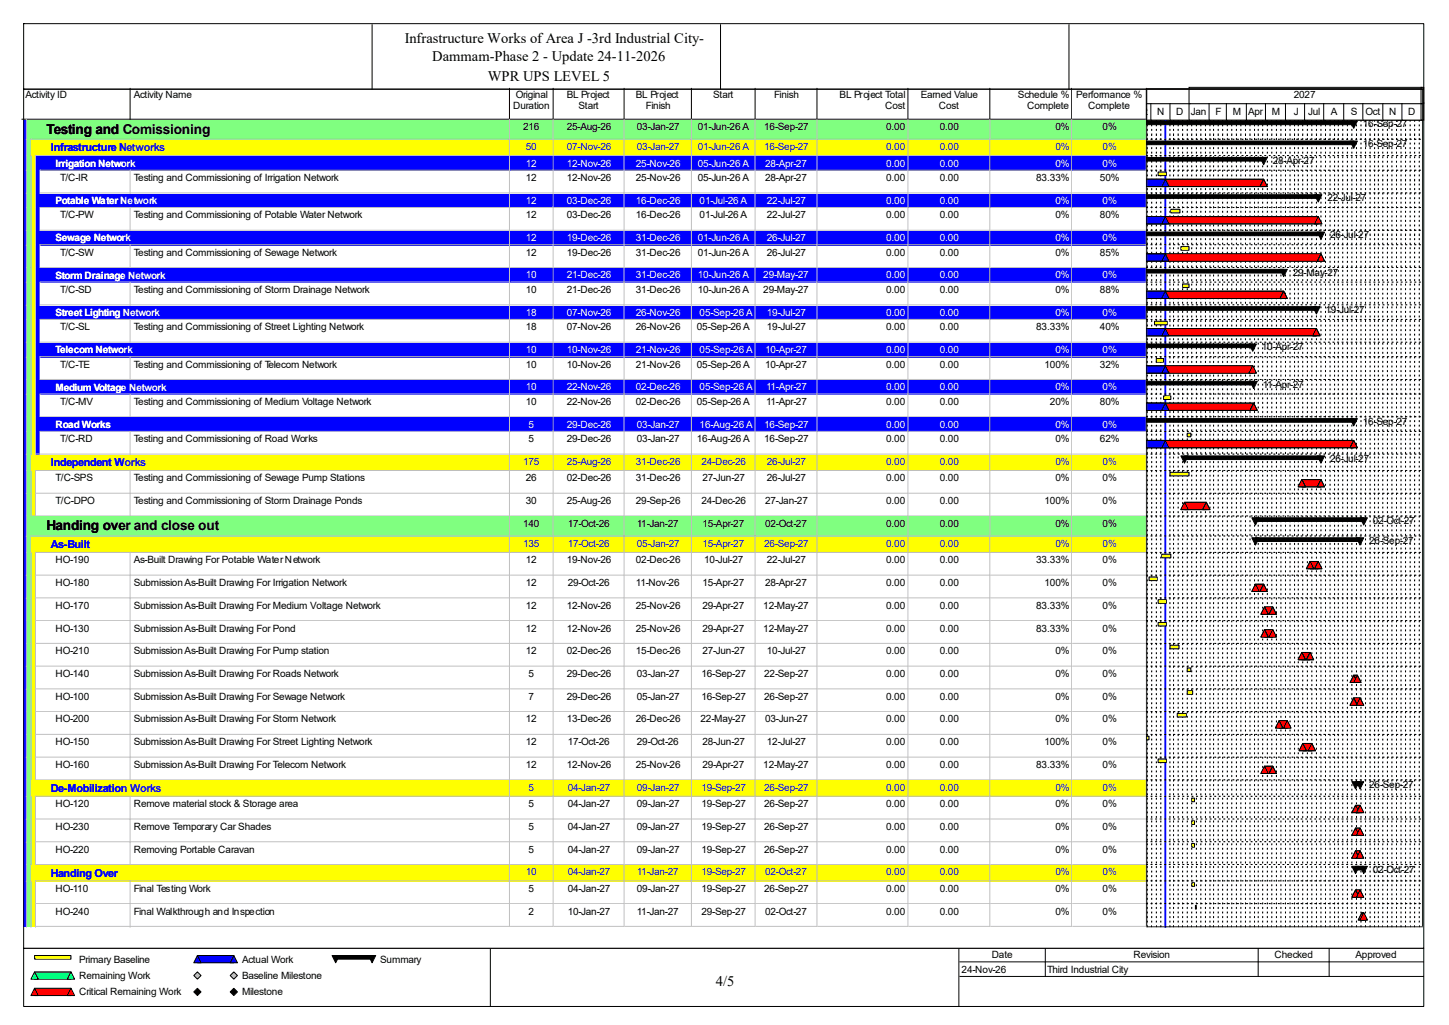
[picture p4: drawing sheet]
<svg xmlns="http://www.w3.org/2000/svg" width="420mm" height="297mm" viewBox="0 0 420 297" stroke-linecap="round" stroke-linejoin="round" font-family="sans-serif">
<defs><g id="words">
<g font-size="4.2">
<text x="117.3" y="12.4">Infrastructure Works of Area J -3rd Industrial City-</text>
<text x="125.3" y="17.7">Dammam-Phase 2 - Update 24-11-2026</text>
<text x="141.4" y="23.5">WPR UPS LEVEL 5</text>
<text x="207.5" y="285.6">4/5</text>
</g>
<g font-size="4">
<text x="13.5" y="38.7">Testing and Comissioning</text>
<text x="13.5" y="153.7">Handing over and close out</text>
</g>
<g font-size="3.2" fill="#00f">
<text x="14.8" y="43.9">Infrastructure Networks</text>
<text x="14.8" y="135.1">Independent Works</text>
<text x="14.8" y="158.8">As-Built</text>
<text x="14.8" y="229.5">De-Mobilization Works</text>
<text x="14.8" y="254">Handing Over</text>
</g>
<g font-size="2.9">
<text x="7.4" y="28.4">Activity ID</text>
<text x="38.8" y="28.4">Activity Name</text>
<text x="149.5" y="28.4">Original</text>
<text x="164.3" y="28.4">BL Project</text>
<text x="184.3" y="28.4">BL Project</text>
<text x="206.7" y="28.4">Start</text>
<text x="224.4" y="28.4">Finish</text>
<text x="243.4" y="28.4">BL Project Total</text>
<text x="266.9" y="28.4">Earned Value</text>
<text x="295.1" y="28.4">Schedule %</text>
<text x="312" y="28.4">Performance %</text>
<text x="375" y="28.4">2027</text>
<text x="148.7" y="31.6">Duration</text>
<text x="167.7" y="31.6">Start</text>
<text x="187.2" y="31.6">Finish</text>
<text x="256.6" y="31.6">Cost</text>
<text x="272.1" y="31.6">Cost</text>
<text x="297.7" y="31.6">Complete</text>
<text x="315.4" y="31.6">Complete</text>
<text x="328.5" y="33.2">Oct</text>
<text x="335.4" y="33.2">N</text>
<text x="341" y="33.2">D</text>
<text x="345.2" y="33.2">Jan</text>
<text x="352.3" y="33.2">F</text>
<text x="357.3" y="33.2">M</text>
<text x="361.8" y="33.2">Apr</text>
<text x="368.6" y="33.2">M</text>
<text x="375" y="33.2">J</text>
<text x="379.2" y="33.2">Jul</text>
<text x="385.8" y="33.2">A</text>
<text x="391.6" y="33.2">S</text>
<text x="395.8" y="33.2">Oct</text>
<text x="402.7" y="33.2">N</text>
<text x="408.2" y="33.2">D</text>
<text x="151.6" y="37.7">216</text>
<text x="164.3" y="37.7">25-Aug-26</text>
<text x="184.6" y="37.7">03-Jan-27</text>
<text x="202.3" y="37.7">01-Jun-26 A</text>
<text x="221.5" y="37.7">16-Sep-27</text>
<text x="256.8" y="37.7">0.00</text>
<text x="272.4" y="37.7">0.00</text>
<text x="305.9" y="37.7">0%</text>
<text x="319.6" y="37.7">0%</text>
<text x="395" y="36.9">16-Sep-27</text>
<text x="368.9" y="47.5">28-Apr-27</text>
<text x="395" y="42.7">16-Sep-27</text>
<text x="17.4" y="52.5">T/C-IR</text>
<text x="38.8" y="52.5">Testing and Commissioning of Irrigation Network</text>
<text x="152.4" y="52.5">12</text>
<text x="164.3" y="52.5">12-Nov-26</text>
<text x="184.3" y="52.5">25-Nov-26</text>
<text x="202.3" y="52.5">05-Jun-26 A</text>
<text x="221.8" y="52.5">28-Apr-27</text>
<text x="256.8" y="52.5">0.00</text>
<text x="272.4" y="52.5">0.00</text>
<text x="300.4" y="52.5">83.33%</text>
<text x="318.8" y="52.5">50%</text>
<text x="384.7" y="58.3">22-Jul-27</text>
<text x="17.4" y="63.3">T/C-PW</text>
<text x="38.8" y="63.3">Testing and Commissioning of Potable Water Network</text>
<text x="152.4" y="63.3">12</text>
<text x="164.3" y="63.3">03-Dec-26</text>
<text x="184.3" y="63.3">16-Dec-26</text>
<text x="202.8" y="63.3">01-Jul-26 A</text>
<text x="222.3" y="63.3">22-Jul-27</text>
<text x="256.8" y="63.3">0.00</text>
<text x="272.4" y="63.3">0.00</text>
<text x="305.9" y="63.3">0%</text>
<text x="318.8" y="63.3">80%</text>
<text x="385.5" y="69.1">26-Jul-27</text>
<text x="17.4" y="74.1">T/C-SW</text>
<text x="38.8" y="74.1">Testing and Commissioning of Sewage Network</text>
<text x="152.4" y="74.1">12</text>
<text x="164.3" y="74.1">19-Dec-26</text>
<text x="184.3" y="74.1">31-Dec-26</text>
<text x="202.3" y="74.1">01-Jun-26 A</text>
<text x="222.3" y="74.1">26-Jul-27</text>
<text x="256.8" y="74.1">0.00</text>
<text x="272.4" y="74.1">0.00</text>
<text x="305.9" y="74.1">0%</text>
<text x="318.8" y="74.1">85%</text>
<text x="374.7" y="79.9">29-May-27</text>
<text x="17.4" y="84.9">T/C-SD</text>
<text x="38.8" y="84.9">Testing and Commissioning of Storm Drainage Network</text>
<text x="152.4" y="84.9">10</text>
<text x="164.3" y="84.9">21-Dec-26</text>
<text x="184.3" y="84.9">31-Dec-26</text>
<text x="202.3" y="84.9">10-Jun-26 A</text>
<text x="221.2" y="84.9">29-May-27</text>
<text x="256.8" y="84.9">0.00</text>
<text x="272.4" y="84.9">0.00</text>
<text x="305.9" y="84.9">0%</text>
<text x="318.8" y="84.9">88%</text>
<text x="17.4" y="95.7">T/C-SL</text>
<text x="38.8" y="95.7">Testing and Commissioning of Street Lighting Network</text>
<text x="152.4" y="95.7">18</text>
<text x="164.3" y="95.7">07-Nov-26</text>
<text x="184.3" y="95.7">26-Nov-26</text>
<text x="202" y="95.7">05-Sep-26 A</text>
<text x="222.3" y="95.7">19-Jul-27</text>
<text x="256.8" y="95.7">0.00</text>
<text x="272.4" y="95.7">0.00</text>
<text x="300.4" y="95.7">83.33%</text>
<text x="318.8" y="95.7">40%</text>
<text x="384.2" y="90.7">19-Jul-27</text>
<text x="365.8" y="101.5">10-Apr-27</text>
<text x="17.4" y="106.5">T/C-TE</text>
<text x="38.8" y="106.5">Testing and Commissioning of Telecom Network</text>
<text x="152.4" y="106.5">10</text>
<text x="164.3" y="106.5">10-Nov-26</text>
<text x="184.3" y="106.5">21-Nov-26</text>
<text x="202" y="106.5">05-Sep-26 A</text>
<text x="221.8" y="106.5">10-Apr-27</text>
<text x="256.8" y="106.5">0.00</text>
<text x="272.4" y="106.5">0.00</text>
<text x="302.7" y="106.5">100%</text>
<text x="318.8" y="106.5">32%</text>
<text x="366" y="112.3">11-Apr-27</text>
<text x="17.4" y="117.3">T/C-MV</text>
<text x="38.8" y="117.3">Testing and Commissioning of Medium Voltage Network</text>
<text x="152.4" y="117.3">10</text>
<text x="164.3" y="117.3">22-Nov-26</text>
<text x="184.3" y="117.3">02-Dec-26</text>
<text x="202" y="117.3">05-Sep-26 A</text>
<text x="222" y="117.3">11-Apr-27</text>
<text x="256.8" y="117.3">0.00</text>
<text x="272.4" y="117.3">0.00</text>
<text x="304.3" y="117.3">20%</text>
<text x="318.8" y="117.3">80%</text>
<text x="395" y="123.1">16-Sep-27</text>
<text x="17.4" y="128.1">T/C-RD</text>
<text x="38.8" y="128.1">Testing and Commissioning of Road Works</text>
<text x="153.2" y="128.1">5</text>
<text x="164.3" y="128.1">29-Dec-26</text>
<text x="184.6" y="128.1">03-Jan-27</text>
<text x="202" y="128.1">16-Aug-26 A</text>
<text x="221.5" y="128.1">16-Sep-27</text>
<text x="256.8" y="128.1">0.00</text>
<text x="272.4" y="128.1">0.00</text>
<text x="305.9" y="128.1">0%</text>
<text x="318.8" y="128.1">62%</text>
<text x="385.5" y="133.9">26-Jul-27</text>
<text x="16.1" y="139.5">T/C-SPS</text>
<text x="38.8" y="139.5">Testing and Commissioning of Sewage Pump Stations</text>
<text x="152.4" y="139.5">26</text>
<text x="164.3" y="139.5">02-Dec-26</text>
<text x="184.3" y="139.5">31-Dec-26</text>
<text x="203.6" y="139.5">27-Jun-27</text>
<text x="222.3" y="139.5">26-Jul-27</text>
<text x="256.8" y="139.5">0.00</text>
<text x="272.4" y="139.5">0.00</text>
<text x="305.9" y="139.5">0%</text>
<text x="319.6" y="139.5">0%</text>
<text x="16.1" y="146.1">T/C-DPO</text>
<text x="38.8" y="146.1">Testing and Commissioning of Storm Drainage Ponds</text>
<text x="152.4" y="146.1">30</text>
<text x="164.3" y="146.1">25-Aug-26</text>
<text x="184.3" y="146.1">29-Sep-26</text>
<text x="203.3" y="146.1">24-Dec-26</text>
<text x="221.8" y="146.1">27-Jan-27</text>
<text x="256.8" y="146.1">0.00</text>
<text x="272.4" y="146.1">0.00</text>
<text x="302.7" y="146.1">100%</text>
<text x="319.6" y="146.1">0%</text>
<text x="151.6" y="152.7">140</text>
<text x="164.5" y="152.7">17-Oct-26</text>
<text x="184.6" y="152.7">11-Jan-27</text>
<text x="203.6" y="152.7">15-Apr-27</text>
<text x="221.8" y="152.7">02-Oct-27</text>
<text x="256.8" y="152.7">0.00</text>
<text x="272.4" y="152.7">0.00</text>
<text x="305.9" y="152.7">0%</text>
<text x="319.6" y="152.7">0%</text>
<text x="397.9" y="151.9">02-Oct-27</text>
<text x="396.9" y="157.7">26-Sep-27</text>
<text x="16.1" y="163.2">HO-190</text>
<text x="38.8" y="163.2">As-Built Drawing For Potable Water Network</text>
<text x="152.4" y="163.2">12</text>
<text x="164.3" y="163.2">19-Nov-26</text>
<text x="184.3" y="163.2">02-Dec-26</text>
<text x="204.1" y="163.2">10-Jul-27</text>
<text x="222.3" y="163.2">22-Jul-27</text>
<text x="256.8" y="163.2">0.00</text>
<text x="272.4" y="163.2">0.00</text>
<text x="300.4" y="163.2">33.33%</text>
<text x="319.6" y="163.2">0%</text>
<text x="16.1" y="169.8">HO-180</text>
<text x="38.8" y="169.8">Submission As-Built Drawing For Irrigation Network</text>
<text x="152.4" y="169.8">12</text>
<text x="164.5" y="169.8">29-Oct-26</text>
<text x="184.3" y="169.8">11-Nov-26</text>
<text x="203.6" y="169.8">15-Apr-27</text>
<text x="221.8" y="169.8">28-Apr-27</text>
<text x="256.8" y="169.8">0.00</text>
<text x="272.4" y="169.8">0.00</text>
<text x="302.7" y="169.8">100%</text>
<text x="319.6" y="169.8">0%</text>
<text x="16.1" y="176.4">HO-170</text>
<text x="38.8" y="176.4">Submission As-Built Drawing For Medium Voltage Network</text>
<text x="152.4" y="176.4">12</text>
<text x="164.3" y="176.4">12-Nov-26</text>
<text x="184.3" y="176.4">25-Nov-26</text>
<text x="203.6" y="176.4">29-Apr-27</text>
<text x="221.2" y="176.4">12-May-27</text>
<text x="256.8" y="176.4">0.00</text>
<text x="272.4" y="176.4">0.00</text>
<text x="300.4" y="176.4">83.33%</text>
<text x="319.6" y="176.4">0%</text>
<text x="16.1" y="183">HO-130</text>
<text x="38.8" y="183">Submission As-Built Drawing For Pond</text>
<text x="152.4" y="183">12</text>
<text x="164.3" y="183">12-Nov-26</text>
<text x="184.3" y="183">25-Nov-26</text>
<text x="203.6" y="183">29-Apr-27</text>
<text x="221.2" y="183">12-May-27</text>
<text x="256.8" y="183">0.00</text>
<text x="272.4" y="183">0.00</text>
<text x="300.4" y="183">83.33%</text>
<text x="319.6" y="183">0%</text>
<text x="16.1" y="189.6">HO-210</text>
<text x="38.8" y="189.6">Submission As-Built Drawing For Pump station</text>
<text x="152.4" y="189.6">12</text>
<text x="164.3" y="189.6">02-Dec-26</text>
<text x="184.3" y="189.6">15-Dec-26</text>
<text x="203.6" y="189.6">27-Jun-27</text>
<text x="222.3" y="189.6">10-Jul-27</text>
<text x="256.8" y="189.6">0.00</text>
<text x="272.4" y="189.6">0.00</text>
<text x="305.9" y="189.6">0%</text>
<text x="319.6" y="189.6">0%</text>
<text x="16.1" y="196.2">HO-140</text>
<text x="38.8" y="196.2">Submission As-Built Drawing For Roads Network</text>
<text x="153.2" y="196.2">5</text>
<text x="164.3" y="196.2">29-Dec-26</text>
<text x="184.6" y="196.2">03-Jan-27</text>
<text x="203.3" y="196.2">16-Sep-27</text>
<text x="221.5" y="196.2">22-Sep-27</text>
<text x="256.8" y="196.2">0.00</text>
<text x="272.4" y="196.2">0.00</text>
<text x="305.9" y="196.2">0%</text>
<text x="319.6" y="196.2">0%</text>
<text x="16.1" y="202.8">HO-100</text>
<text x="38.8" y="202.8">Submission As-Built Drawing For Sewage Network</text>
<text x="153.2" y="202.8">7</text>
<text x="164.3" y="202.8">29-Dec-26</text>
<text x="184.6" y="202.8">05-Jan-27</text>
<text x="203.3" y="202.8">16-Sep-27</text>
<text x="221.5" y="202.8">26-Sep-27</text>
<text x="256.8" y="202.8">0.00</text>
<text x="272.4" y="202.8">0.00</text>
<text x="305.9" y="202.8">0%</text>
<text x="319.6" y="202.8">0%</text>
<text x="16.1" y="209.3">HO-200</text>
<text x="38.8" y="209.3">Submission As-Built Drawing For Storm Network</text>
<text x="152.4" y="209.3">12</text>
<text x="164.3" y="209.3">13-Dec-26</text>
<text x="184.3" y="209.3">26-Dec-26</text>
<text x="203" y="209.3">22-May-27</text>
<text x="221.8" y="209.3">03-Jun-27</text>
<text x="256.8" y="209.3">0.00</text>
<text x="272.4" y="209.3">0.00</text>
<text x="305.9" y="209.3">0%</text>
<text x="319.6" y="209.3">0%</text>
<text x="16.1" y="215.9">HO-150</text>
<text x="38.8" y="215.9">Submission As-Built Drawing For Street Lighting Network</text>
<text x="152.4" y="215.9">12</text>
<text x="164.5" y="215.9">17-Oct-26</text>
<text x="184.6" y="215.9">29-Oct-26</text>
<text x="203.6" y="215.9">28-Jun-27</text>
<text x="222.3" y="215.9">12-Jul-27</text>
<text x="256.8" y="215.9">0.00</text>
<text x="272.4" y="215.9">0.00</text>
<text x="302.7" y="215.9">100%</text>
<text x="319.6" y="215.9">0%</text>
<text x="16.1" y="222.5">HO-160</text>
<text x="38.8" y="222.5">Submission As-Built Drawing For Telecom Network</text>
<text x="152.4" y="222.5">12</text>
<text x="164.3" y="222.5">12-Nov-26</text>
<text x="184.3" y="222.5">25-Nov-26</text>
<text x="203.6" y="222.5">29-Apr-27</text>
<text x="221.2" y="222.5">12-May-27</text>
<text x="256.8" y="222.5">0.00</text>
<text x="272.4" y="222.5">0.00</text>
<text x="300.4" y="222.5">83.33%</text>
<text x="319.6" y="222.5">0%</text>
<text x="16.1" y="233.9">HO-120</text>
<text x="38.8" y="233.9">Remove material stock &amp; Storage area</text>
<text x="153.2" y="233.9">5</text>
<text x="164.5" y="233.9">04-Jan-27</text>
<text x="184.6" y="233.9">09-Jan-27</text>
<text x="203.3" y="233.9">19-Sep-27</text>
<text x="221.5" y="233.9">26-Sep-27</text>
<text x="256.8" y="233.9">0.00</text>
<text x="272.4" y="233.9">0.00</text>
<text x="305.9" y="233.9">0%</text>
<text x="319.6" y="233.9">0%</text>
<text x="396.9" y="228.3">26-Sep-27</text>
<text x="16.1" y="240.5">HO-230</text>
<text x="38.8" y="240.5">Remove Temporary Car Shades</text>
<text x="153.2" y="240.5">5</text>
<text x="164.5" y="240.5">04-Jan-27</text>
<text x="184.6" y="240.5">09-Jan-27</text>
<text x="203.3" y="240.5">19-Sep-27</text>
<text x="221.5" y="240.5">26-Sep-27</text>
<text x="256.8" y="240.5">0.00</text>
<text x="272.4" y="240.5">0.00</text>
<text x="305.9" y="240.5">0%</text>
<text x="319.6" y="240.5">0%</text>
<text x="16.1" y="247.1">HO-220</text>
<text x="38.8" y="247.1">Removing Portable Caravan</text>
<text x="153.2" y="247.1">5</text>
<text x="164.5" y="247.1">04-Jan-27</text>
<text x="184.6" y="247.1">09-Jan-27</text>
<text x="203.3" y="247.1">19-Sep-27</text>
<text x="221.5" y="247.1">26-Sep-27</text>
<text x="256.8" y="247.1">0.00</text>
<text x="272.4" y="247.1">0.00</text>
<text x="305.9" y="247.1">0%</text>
<text x="319.6" y="247.1">0%</text>
<text x="397.9" y="252.9">02-Oct-27</text>
<text x="16.1" y="258.4">HO-110</text>
<text x="38.8" y="258.4">Final Testing Work</text>
<text x="153.2" y="258.4">5</text>
<text x="164.5" y="258.4">04-Jan-27</text>
<text x="184.6" y="258.4">09-Jan-27</text>
<text x="203.3" y="258.4">19-Sep-27</text>
<text x="221.5" y="258.4">26-Sep-27</text>
<text x="256.8" y="258.4">0.00</text>
<text x="272.4" y="258.4">0.00</text>
<text x="305.9" y="258.4">0%</text>
<text x="319.6" y="258.4">0%</text>
<text x="16.1" y="265">HO-240</text>
<text x="38.8" y="265">Final Walkthrough and Inspection</text>
<text x="153.2" y="265">2</text>
<text x="164.5" y="265">10-Jan-27</text>
<text x="184.6" y="265">11-Jan-27</text>
<text x="203.3" y="265">29-Sep-27</text>
<text x="221.8" y="265">02-Oct-27</text>
<text x="256.8" y="265">0.00</text>
<text x="272.4" y="265">0.00</text>
<text x="305.9" y="265">0%</text>
<text x="319.6" y="265">0%</text>
<text x="22.9" y="279">Primary Baseline</text>
<text x="70.1" y="279">Actual Work</text>
<text x="110.2" y="279">Summary</text>
<text x="278.7" y="281.9">24-Nov-26</text>
<text x="287.4" y="277.7">Date</text>
<text x="303.5" y="281.9">Third Industrial City</text>
<text x="328.5" y="277.7">Revision</text>
<text x="369.4" y="277.7">Checked</text>
<text x="392.9" y="277.7">Approved</text>
<text x="22.9" y="283.7">Remaining Work</text>
<text x="70.1" y="283.7">Baseline Milestone</text>
<text x="22.9" y="288.5">Critical Remaining Work</text>
<text x="70.1" y="288.5">Milestone</text>
</g>
<g font-size="2.9" fill="#00f">
<text x="152.4" y="43.5">50</text>
<text x="164.3" y="43.5">07-Nov-26</text>
<text x="184.6" y="43.5">03-Jan-27</text>
<text x="202.3" y="43.5">01-Jun-26 A</text>
<text x="221.5" y="43.5">16-Sep-27</text>
<text x="256.8" y="43.5">0.00</text>
<text x="272.4" y="43.5">0.00</text>
<text x="305.9" y="43.5">0%</text>
<text x="319.6" y="43.5">0%</text>
<text x="151.6" y="134.7">175</text>
<text x="164.3" y="134.7">25-Aug-26</text>
<text x="184.3" y="134.7">31-Dec-26</text>
<text x="203.3" y="134.7">24-Dec-26</text>
<text x="222.3" y="134.7">26-Jul-27</text>
<text x="256.8" y="134.7">0.00</text>
<text x="272.4" y="134.7">0.00</text>
<text x="305.9" y="134.7">0%</text>
<text x="319.6" y="134.7">0%</text>
<text x="151.6" y="158.5">135</text>
<text x="164.5" y="158.5">17-Oct-26</text>
<text x="184.6" y="158.5">05-Jan-27</text>
<text x="203.6" y="158.5">15-Apr-27</text>
<text x="221.5" y="158.5">26-Sep-27</text>
<text x="256.8" y="158.5">0.00</text>
<text x="272.4" y="158.5">0.00</text>
<text x="305.9" y="158.5">0%</text>
<text x="319.6" y="158.5">0%</text>
<text x="153.2" y="229.2">5</text>
<text x="164.5" y="229.2">04-Jan-27</text>
<text x="184.6" y="229.2">09-Jan-27</text>
<text x="203.3" y="229.2">19-Sep-27</text>
<text x="221.5" y="229.2">26-Sep-27</text>
<text x="256.8" y="229.2">0.00</text>
<text x="272.4" y="229.2">0.00</text>
<text x="305.9" y="229.2">0%</text>
<text x="319.6" y="229.2">0%</text>
<text x="152.4" y="253.7">10</text>
<text x="164.5" y="253.7">04-Jan-27</text>
<text x="184.6" y="253.7">11-Jan-27</text>
<text x="203.3" y="253.7">19-Sep-27</text>
<text x="221.8" y="253.7">02-Oct-27</text>
<text x="256.8" y="253.7">0.00</text>
<text x="272.4" y="253.7">0.00</text>
<text x="305.9" y="253.7">0%</text>
<text x="319.6" y="253.7">0%</text>
</g>
<g font-size="2.9" fill="#fff">
<text x="16.1" y="48.3">Irrigation Network</text>
<text x="152.4" y="48.3">12</text>
<text x="164.3" y="48.3">12-Nov-26</text>
<text x="184.3" y="48.3">25-Nov-26</text>
<text x="202.3" y="48.3">05-Jun-26 A</text>
<text x="221.8" y="48.3">28-Apr-27</text>
<text x="256.8" y="48.3">0.00</text>
<text x="272.4" y="48.3">0.00</text>
<text x="305.9" y="48.3">0%</text>
<text x="319.6" y="48.3">0%</text>
<text x="16.1" y="59.1">Potable Water Network</text>
<text x="152.4" y="59.1">12</text>
<text x="164.3" y="59.1">03-Dec-26</text>
<text x="184.3" y="59.1">16-Dec-26</text>
<text x="202.8" y="59.1">01-Jul-26 A</text>
<text x="222.3" y="59.1">22-Jul-27</text>
<text x="256.8" y="59.1">0.00</text>
<text x="272.4" y="59.1">0.00</text>
<text x="305.9" y="59.1">0%</text>
<text x="319.6" y="59.1">0%</text>
<text x="16.1" y="69.9">Sewage Network</text>
<text x="152.4" y="69.9">12</text>
<text x="164.3" y="69.9">19-Dec-26</text>
<text x="184.3" y="69.9">31-Dec-26</text>
<text x="202.3" y="69.9">01-Jun-26 A</text>
<text x="222.3" y="69.9">26-Jul-27</text>
<text x="256.8" y="69.9">0.00</text>
<text x="272.4" y="69.9">0.00</text>
<text x="305.9" y="69.9">0%</text>
<text x="319.6" y="69.9">0%</text>
<text x="16.1" y="80.8">Storm Drainage Network</text>
<text x="152.4" y="80.7">10</text>
<text x="164.3" y="80.7">21-Dec-26</text>
<text x="184.3" y="80.7">31-Dec-26</text>
<text x="202.3" y="80.7">10-Jun-26 A</text>
<text x="221.2" y="80.7">29-May-27</text>
<text x="256.8" y="80.7">0.00</text>
<text x="272.4" y="80.7">0.00</text>
<text x="305.9" y="80.7">0%</text>
<text x="319.6" y="80.7">0%</text>
<text x="16.1" y="91.6">Street Lighting Network</text>
<text x="152.4" y="91.5">18</text>
<text x="164.3" y="91.5">07-Nov-26</text>
<text x="184.3" y="91.5">26-Nov-26</text>
<text x="202.8" y="91.5">05-Sep-26 A</text>
<text x="222.3" y="91.5">19-Jul-27</text>
<text x="256.8" y="91.5">0.00</text>
<text x="272.4" y="91.5">0.00</text>
<text x="305.9" y="91.5">0%</text>
<text x="319.6" y="91.5">0%</text>
<text x="16.1" y="102.4">Telecom Network</text>
<text x="152.4" y="102.3">10</text>
<text x="164.3" y="102.3">10-Nov-26</text>
<text x="184.3" y="102.3">21-Nov-26</text>
<text x="202.8" y="102.3">05-Sep-26 A</text>
<text x="221.8" y="102.3">10-Apr-27</text>
<text x="256.8" y="102.3">0.00</text>
<text x="272.4" y="102.3">0.00</text>
<text x="305.9" y="102.3">0%</text>
<text x="319.6" y="102.3">0%</text>
<text x="16.1" y="113.2">Medium Voltage Network</text>
<text x="152.4" y="113.1">10</text>
<text x="164.3" y="113.1">22-Nov-26</text>
<text x="184.3" y="113.1">02-Dec-26</text>
<text x="202.8" y="113.1">05-Sep-26 A</text>
<text x="222" y="113.1">11-Apr-27</text>
<text x="256.8" y="113.1">0.00</text>
<text x="272.4" y="113.1">0.00</text>
<text x="305.9" y="113.1">0%</text>
<text x="319.6" y="113.1">0%</text>
<text x="16.1" y="124">Road Works</text>
<text x="153.2" y="123.9">5</text>
<text x="164.3" y="123.9">29-Dec-26</text>
<text x="184.6" y="123.9">03-Jan-27</text>
<text x="202.8" y="123.9">16-Aug-26 A</text>
<text x="221.5" y="123.9">16-Sep-27</text>
<text x="256.8" y="123.9">0.00</text>
<text x="272.4" y="123.9">0.00</text>
<text x="305.9" y="123.9">0%</text>
<text x="319.6" y="123.9">0%</text>
</g>
</g></defs>
<path d="M37.7 25.6v8.9h-31.4" fill="none" stroke="#000" stroke-width=".29"/>
<path d="M38 25.6h109.9v9.2h-109.9z" fill="#fff"/>
<path d="M147.7 25.6v8.9h-110" fill="none" stroke="#000" stroke-width=".29"/>
<path d="M147.9 25.6h12.7v9.2h-12.7z" fill="#fff"/>
<path d="M160.3 25.6v8.9h-12.6" fill="none" stroke="#000" stroke-width=".29"/>
<path d="M160.6 25.6h20.5v9.2h-20.5z" fill="#fff"/>
<path d="M180.9 25.6v8.9h-20.6" fill="none" stroke="#000" stroke-width=".29"/>
<path d="M181.1 25.6h19.6v9.2h-19.6z" fill="#fff"/>
<path d="M200.4 25.6v8.9h-19.5" fill="none" stroke="#000" stroke-width=".29"/>
<path d="M200.7 25.6h18.4v9.2h-18.4z" fill="#fff"/>
<path d="M218.9 25.6v8.9h-18.5" fill="none" stroke="#000" stroke-width=".29"/>
<path d="M219.1 25.6h18v9.2h-18z" fill="#fff"/>
<path d="M236.8 25.6v8.9h-17.9" fill="none" stroke="#000" stroke-width=".29"/>
<path d="M237.1 25.6h26.3v9.2h-26.3z" fill="#fff"/>
<path d="M263.2 25.6v8.9h-26.4" fill="none" stroke="#000" stroke-width=".29"/>
<path d="M263.4 25.6h23.7v9.2h-23.7z" fill="#fff"/>
<path d="M286.9 25.6v8.9h-23.7" fill="none" stroke="#000" stroke-width=".29"/>
<path d="M287.1 25.6h23.8v9.2h-23.8z" fill="#fff"/>
<path d="M310.6 25.6v8.9h-23.7" fill="none" stroke="#000" stroke-width=".29"/>
<path d="M310.9 25.6h21.6v9.2h-21.6z" fill="#fff"/>
<path d="M332.3 25.6v8.9h-21.7" fill="none" stroke="#000" stroke-width=".29"/>
<path d="M6.6 34.8h1.3v5.8h-1.3z" fill="#00f"/>
<path d="M7.6 34.5v6.1" fill="none" stroke="#c0c0c0" stroke-width=".29"/>
<path d="M7.9 34.8h30.1v5.8h-30.1z" fill="#80ff80"/>
<path d="M9 40.3h29" fill="none" stroke="#c0c0c0" stroke-width=".29"/>
<path d="M38 34.8h109.9v5.8h-109.9z" fill="#80ff80"/>
<path d="M147.7 34.5v5.8h-109.7" fill="none" stroke="#c0c0c0" stroke-width=".29"/>
<path d="M147.9 34.8h12.7v5.8h-12.7z" fill="#80ff80"/>
<path d="M160.3 34.5v5.8h-12.4" fill="none" stroke="#c0c0c0" stroke-width=".29"/>
<path d="M160.6 34.8h20.5v5.8h-20.5z" fill="#80ff80"/>
<path d="M180.9 34.5v5.8h-20.3" fill="none" stroke="#c0c0c0" stroke-width=".29"/>
<path d="M181.1 34.8h19.6v5.8h-19.6z" fill="#80ff80"/>
<path d="M200.4 34.5v5.8h-19.2" fill="none" stroke="#c0c0c0" stroke-width=".29"/>
<path d="M200.7 34.8h18.4v5.8h-18.4z" fill="#80ff80"/>
<path d="M218.9 34.5v5.8h-18.2" fill="none" stroke="#c0c0c0" stroke-width=".29"/>
<path d="M219.1 34.8h18v5.8h-18z" fill="#80ff80"/>
<path d="M236.8 34.5v5.8h-17.7" fill="none" stroke="#c0c0c0" stroke-width=".29"/>
<path d="M237.1 34.8h26.3v5.8h-26.3z" fill="#80ff80"/>
<path d="M263.2 34.5v5.8h-26.1" fill="none" stroke="#c0c0c0" stroke-width=".29"/>
<path d="M263.4 34.8h23.7v5.8h-23.7z" fill="#80ff80"/>
<path d="M286.9 34.5v5.8h-23.5" fill="none" stroke="#c0c0c0" stroke-width=".29"/>
<path d="M287.1 34.8h23.8v5.8h-23.8z" fill="#80ff80"/>
<path d="M310.6 34.5v5.8h-23.4" fill="none" stroke="#c0c0c0" stroke-width=".29"/>
<path d="M310.9 34.8h21.6v5.8h-21.6z" fill="#80ff80"/>
<path d="M332.3 34.5v5.8h-21.4" fill="none" stroke="#c0c0c0" stroke-width=".29"/>
<path d="M6.6 40.6h1.3v4.7h-1.3z" fill="#00f"/>
<path d="M7.6 40.3v5.1" fill="none" stroke="#c0c0c0" stroke-width=".29"/>
<path d="M7.9 40.6h1.3v4.7h-1.3z" fill="#80ff80"/>
<path d="M9 40.3v5.1" fill="none" stroke="#c0c0c0" stroke-width=".29"/>
<path d="M9.2 40.6h28.8v4.7h-28.8z" fill="#ff0"/>
<path d="M10.3 45.1h27.7" fill="none" stroke="#c0c0c0" stroke-width=".29"/>
<path d="M38 40.6h109.9v4.7h-109.9z" fill="#ff0"/>
<path d="M147.7 40.3v4.8h-109.7" fill="none" stroke="#c0c0c0" stroke-width=".29"/>
<path d="M147.9 40.6h12.7v4.7h-12.7z" fill="#ff0"/>
<path d="M160.3 40.3v4.8h-12.4" fill="none" stroke="#c0c0c0" stroke-width=".29"/>
<path d="M160.6 40.6h20.5v4.7h-20.5z" fill="#ff0"/>
<path d="M180.9 40.3v4.8h-20.3" fill="none" stroke="#c0c0c0" stroke-width=".29"/>
<path d="M181.1 40.6h19.6v4.7h-19.6z" fill="#ff0"/>
<path d="M200.4 40.3v4.8h-19.2" fill="none" stroke="#c0c0c0" stroke-width=".29"/>
<path d="M200.7 40.6h18.4v4.7h-18.4z" fill="#ff0"/>
<path d="M218.9 40.3v4.8h-18.2" fill="none" stroke="#c0c0c0" stroke-width=".29"/>
<path d="M219.1 40.6h18v4.7h-18z" fill="#ff0"/>
<path d="M236.8 40.3v4.8h-17.7" fill="none" stroke="#c0c0c0" stroke-width=".29"/>
<path d="M237.1 40.6h26.3v4.7h-26.3z" fill="#ff0"/>
<path d="M263.2 40.3v4.8h-26.1" fill="none" stroke="#c0c0c0" stroke-width=".29"/>
<path d="M263.4 40.6h23.7v4.7h-23.7z" fill="#ff0"/>
<path d="M286.9 40.3v4.8h-23.5" fill="none" stroke="#c0c0c0" stroke-width=".29"/>
<path d="M287.1 40.6h23.8v4.7h-23.8z" fill="#ff0"/>
<path d="M310.6 40.3v4.8h-23.4" fill="none" stroke="#c0c0c0" stroke-width=".29"/>
<path d="M310.9 40.6h21.6v4.7h-21.6z" fill="#ff0"/>
<path d="M332.3 40.3v4.8h-21.4" fill="none" stroke="#c0c0c0" stroke-width=".29"/>
<path d="M6.6 45.3h1.3v4.3h-1.3z" fill="#00f"/>
<path d="M7.6 45.1v4.5" fill="none" stroke="#c0c0c0" stroke-width=".29"/>
<path d="M7.9 45.3h1.3v4.3h-1.3z" fill="#80ff80"/>
<path d="M9 45.1v4.5" fill="none" stroke="#c0c0c0" stroke-width=".29"/>
<path d="M9.2 45.3h1.3v4.3h-1.3z" fill="#ff0"/>
<path d="M10.3 45.1v4.5" fill="none" stroke="#c0c0c0" stroke-width=".29"/>
<path d="M10.5 45.3h27.5v4.3h-27.5z" fill="#00f"/>
<path d="M11.6 49.3h26.4" fill="none" stroke="#c0c0c0" stroke-width=".29"/>
<path d="M38 45.3h109.9v4.3h-109.9z" fill="#00f"/>
<path d="M147.7 45.1v4.2h-109.7" fill="none" stroke="#c0c0c0" stroke-width=".29"/>
<path d="M147.9 45.3h12.7v4.3h-12.7z" fill="#00f"/>
<path d="M160.3 45.1v4.2h-12.4" fill="none" stroke="#c0c0c0" stroke-width=".29"/>
<path d="M160.6 45.3h20.5v4.3h-20.5z" fill="#00f"/>
<path d="M180.9 45.1v4.2h-20.3" fill="none" stroke="#c0c0c0" stroke-width=".29"/>
<path d="M181.1 45.3h19.6v4.3h-19.6z" fill="#00f"/>
<path d="M200.4 45.1v4.2h-19.2" fill="none" stroke="#c0c0c0" stroke-width=".29"/>
<path d="M200.7 45.3h18.4v4.3h-18.4z" fill="#00f"/>
<path d="M218.9 45.1v4.2h-18.2" fill="none" stroke="#c0c0c0" stroke-width=".29"/>
<path d="M219.1 45.3h18v4.3h-18z" fill="#00f"/>
<path d="M236.8 45.1v4.2h-17.7" fill="none" stroke="#c0c0c0" stroke-width=".29"/>
<path d="M237.1 45.3h26.3v4.3h-26.3z" fill="#00f"/>
<path d="M263.2 45.1v4.2h-26.1" fill="none" stroke="#c0c0c0" stroke-width=".29"/>
<path d="M263.4 45.3h23.7v4.3h-23.7z" fill="#00f"/>
<path d="M286.9 45.1v4.2h-23.5" fill="none" stroke="#c0c0c0" stroke-width=".29"/>
<path d="M287.1 45.3h23.8v4.3h-23.8z" fill="#00f"/>
<path d="M310.6 45.1v4.2h-23.4" fill="none" stroke="#c0c0c0" stroke-width=".29"/>
<path d="M310.9 45.3h21.6v4.3h-21.6z" fill="#00f"/>
<path d="M332.3 45.1v4.2h-21.4" fill="none" stroke="#c0c0c0" stroke-width=".29"/>
<path d="M6.6 49.6h1.3v6.6h-1.3z" fill="#00f"/>
<path d="M7.6 49.3v6.9" fill="none" stroke="#c0c0c0" stroke-width=".29"/>
<path d="M7.9 49.6h1.3v6.6h-1.3z" fill="#80ff80"/>
<path d="M9 49.3v6.9" fill="none" stroke="#c0c0c0" stroke-width=".29"/>
<path d="M9.2 49.6h1.3v6.6h-1.3z" fill="#ff0"/>
<path d="M10.3 49.3v6.9" fill="none" stroke="#c0c0c0" stroke-width=".29"/>
<path d="M10.5 49.6h1.4v6.6h-1.4z" fill="#00f"/>
<path d="M11.6 49.3v6.9" fill="none" stroke="#c0c0c0" stroke-width=".29"/>
<path d="M11.9 49.6h26.1v6.6h-26.1z" fill="#fff"/>
<path d="M11.6 55.9h26.4M37.7 49.3v6.9" fill="none" stroke="#c0c0c0" stroke-width=".29"/>
<path d="M38 49.6h109.9v6.6h-109.9z" fill="#fff"/>
<path d="M147.7 49.3v6.6h-109.7" fill="none" stroke="#c0c0c0" stroke-width=".29"/>
<path d="M147.9 49.6h12.7v6.6h-12.7z" fill="#fff"/>
<path d="M160.3 49.3v6.6h-12.4" fill="none" stroke="#c0c0c0" stroke-width=".29"/>
<path d="M160.6 49.6h20.5v6.6h-20.5z" fill="#fff"/>
<path d="M180.9 49.3v6.6h-20.3" fill="none" stroke="#c0c0c0" stroke-width=".29"/>
<path d="M181.1 49.6h19.6v6.6h-19.6z" fill="#fff"/>
<path d="M200.4 49.3v6.6h-19.2" fill="none" stroke="#c0c0c0" stroke-width=".29"/>
<path d="M200.7 49.6h18.4v6.6h-18.4z" fill="#fff"/>
<path d="M218.9 49.3v6.6h-18.2" fill="none" stroke="#c0c0c0" stroke-width=".29"/>
<path d="M219.1 49.6h18v6.6h-18z" fill="#fff"/>
<path d="M236.8 49.3v6.6h-17.7" fill="none" stroke="#c0c0c0" stroke-width=".29"/>
<path d="M237.1 49.6h26.3v6.6h-26.3z" fill="#fff"/>
<path d="M263.2 49.3v6.6h-26.1" fill="none" stroke="#c0c0c0" stroke-width=".29"/>
<path d="M263.4 49.6h23.7v6.6h-23.7z" fill="#fff"/>
<path d="M286.9 49.3v6.6h-23.5" fill="none" stroke="#c0c0c0" stroke-width=".29"/>
<path d="M287.1 49.6h23.8v6.6h-23.8z" fill="#fff"/>
<path d="M310.6 49.3v6.6h-23.4" fill="none" stroke="#c0c0c0" stroke-width=".29"/>
<path d="M310.9 49.6h21.6v6.6h-21.6z" fill="#fff"/>
<path d="M332.3 49.3v6.6h-21.4" fill="none" stroke="#c0c0c0" stroke-width=".29"/>
<path d="M6.6 56.2h1.3v4.2h-1.3z" fill="#00f"/>
<path d="M7.6 55.9v4.5" fill="none" stroke="#c0c0c0" stroke-width=".29"/>
<path d="M7.9 56.2h1.3v4.2h-1.3z" fill="#80ff80"/>
<path d="M9 55.9v4.5" fill="none" stroke="#c0c0c0" stroke-width=".29"/>
<path d="M9.2 56.2h1.3v4.2h-1.3z" fill="#ff0"/>
<path d="M10.3 55.9v4.5" fill="none" stroke="#c0c0c0" stroke-width=".29"/>
<path d="M10.5 56.2h27.5v4.2h-27.5z" fill="#00f"/>
<path d="M11.6 60.1h26.4" fill="none" stroke="#c0c0c0" stroke-width=".29"/>
<path d="M38 56.2h109.9v4.2h-109.9z" fill="#00f"/>
<path d="M147.7 55.9v4.2h-109.7" fill="none" stroke="#c0c0c0" stroke-width=".29"/>
<path d="M147.9 56.2h12.7v4.2h-12.7z" fill="#00f"/>
<path d="M160.3 55.9v4.2h-12.4" fill="none" stroke="#c0c0c0" stroke-width=".29"/>
<path d="M160.6 56.2h20.5v4.2h-20.5z" fill="#00f"/>
<path d="M180.9 55.9v4.2h-20.3" fill="none" stroke="#c0c0c0" stroke-width=".29"/>
<path d="M181.1 56.2h19.6v4.2h-19.6z" fill="#00f"/>
<path d="M200.4 55.9v4.2h-19.2" fill="none" stroke="#c0c0c0" stroke-width=".29"/>
<path d="M200.7 56.2h18.4v4.2h-18.4z" fill="#00f"/>
<path d="M218.9 55.9v4.2h-18.2" fill="none" stroke="#c0c0c0" stroke-width=".29"/>
<path d="M219.1 56.2h18v4.2h-18z" fill="#00f"/>
<path d="M236.8 55.9v4.2h-17.7" fill="none" stroke="#c0c0c0" stroke-width=".29"/>
<path d="M237.1 56.2h26.3v4.2h-26.3z" fill="#00f"/>
<path d="M263.2 55.9v4.2h-26.1" fill="none" stroke="#c0c0c0" stroke-width=".29"/>
<path d="M263.4 56.2h23.7v4.2h-23.7z" fill="#00f"/>
<path d="M286.9 55.9v4.2h-23.5" fill="none" stroke="#c0c0c0" stroke-width=".29"/>
<path d="M287.1 56.2h23.8v4.2h-23.8z" fill="#00f"/>
<path d="M310.6 55.9v4.2h-23.4" fill="none" stroke="#c0c0c0" stroke-width=".29"/>
<path d="M310.9 56.2h21.6v4.2h-21.6z" fill="#00f"/>
<path d="M332.3 55.9v4.2h-21.4" fill="none" stroke="#c0c0c0" stroke-width=".29"/>
<path d="M6.6 60.4h1.3v6.6h-1.3z" fill="#00f"/>
<path d="M7.6 60.1v6.9" fill="none" stroke="#c0c0c0" stroke-width=".29"/>
<path d="M7.9 60.4h1.3v6.6h-1.3z" fill="#80ff80"/>
<path d="M9 60.1v6.9" fill="none" stroke="#c0c0c0" stroke-width=".29"/>
<path d="M9.2 60.4h1.3v6.6h-1.3z" fill="#ff0"/>
<path d="M10.3 60.1v6.9" fill="none" stroke="#c0c0c0" stroke-width=".29"/>
<path d="M10.5 60.4h1.4v6.6h-1.4z" fill="#00f"/>
<path d="M11.6 60.1v6.9" fill="none" stroke="#c0c0c0" stroke-width=".29"/>
<path d="M11.9 60.4h26.1v6.6h-26.1z" fill="#fff"/>
<path d="M11.6 66.7h26.4M37.7 60.1v6.9" fill="none" stroke="#c0c0c0" stroke-width=".29"/>
<path d="M38 60.4h109.9v6.6h-109.9z" fill="#fff"/>
<path d="M147.7 60.1v6.6h-109.7" fill="none" stroke="#c0c0c0" stroke-width=".29"/>
<path d="M147.9 60.4h12.7v6.6h-12.7z" fill="#fff"/>
<path d="M160.3 60.1v6.6h-12.4" fill="none" stroke="#c0c0c0" stroke-width=".29"/>
<path d="M160.6 60.4h20.5v6.6h-20.5z" fill="#fff"/>
<path d="M180.9 60.1v6.6h-20.3" fill="none" stroke="#c0c0c0" stroke-width=".29"/>
<path d="M181.1 60.4h19.6v6.6h-19.6z" fill="#fff"/>
<path d="M200.4 60.1v6.6h-19.2" fill="none" stroke="#c0c0c0" stroke-width=".29"/>
<path d="M200.7 60.4h18.4v6.6h-18.4z" fill="#fff"/>
<path d="M218.9 60.1v6.6h-18.2" fill="none" stroke="#c0c0c0" stroke-width=".29"/>
<path d="M219.1 60.4h18v6.6h-18z" fill="#fff"/>
<path d="M236.8 60.1v6.6h-17.7" fill="none" stroke="#c0c0c0" stroke-width=".29"/>
<path d="M237.1 60.4h26.3v6.6h-26.3z" fill="#fff"/>
<path d="M263.2 60.1v6.6h-26.1" fill="none" stroke="#c0c0c0" stroke-width=".29"/>
<path d="M263.4 60.4h23.7v6.6h-23.7z" fill="#fff"/>
<path d="M286.9 60.1v6.6h-23.5" fill="none" stroke="#c0c0c0" stroke-width=".29"/>
<path d="M287.1 60.4h23.8v6.6h-23.8z" fill="#fff"/>
<path d="M310.6 60.1v6.6h-23.4" fill="none" stroke="#c0c0c0" stroke-width=".29"/>
<path d="M310.9 60.4h21.6v6.6h-21.6z" fill="#fff"/>
<path d="M332.3 60.1v6.6h-21.4" fill="none" stroke="#c0c0c0" stroke-width=".29"/>
<path d="M6.6 67h1.3v4.2h-1.3z" fill="#00f"/>
<path d="M7.6 66.7v4.5" fill="none" stroke="#c0c0c0" stroke-width=".29"/>
<path d="M7.9 67h1.3v4.2h-1.3z" fill="#80ff80"/>
<path d="M9 66.7v4.5" fill="none" stroke="#c0c0c0" stroke-width=".29"/>
<path d="M9.2 67h1.3v4.2h-1.3z" fill="#ff0"/>
<path d="M10.3 66.7v4.5" fill="none" stroke="#c0c0c0" stroke-width=".29"/>
<path d="M10.5 67h27.5v4.2h-27.5z" fill="#00f"/>
<path d="M11.6 70.9h26.4" fill="none" stroke="#c0c0c0" stroke-width=".29"/>
<path d="M38 67h109.9v4.2h-109.9z" fill="#00f"/>
<path d="M147.7 66.7v4.2h-109.7" fill="none" stroke="#c0c0c0" stroke-width=".29"/>
<path d="M147.9 67h12.7v4.2h-12.7z" fill="#00f"/>
<path d="M160.3 66.7v4.2h-12.4" fill="none" stroke="#c0c0c0" stroke-width=".29"/>
<path d="M160.6 67h20.5v4.2h-20.5z" fill="#00f"/>
<path d="M180.9 66.7v4.2h-20.3" fill="none" stroke="#c0c0c0" stroke-width=".29"/>
<path d="M181.1 67h19.6v4.2h-19.6z" fill="#00f"/>
<path d="M200.4 66.7v4.2h-19.2" fill="none" stroke="#c0c0c0" stroke-width=".29"/>
<path d="M200.7 67h18.4v4.2h-18.4z" fill="#00f"/>
<path d="M218.9 66.7v4.2h-18.2" fill="none" stroke="#c0c0c0" stroke-width=".29"/>
<path d="M219.1 67h18v4.2h-18z" fill="#00f"/>
<path d="M236.8 66.7v4.2h-17.7" fill="none" stroke="#c0c0c0" stroke-width=".29"/>
<path d="M237.1 67h26.3v4.2h-26.3z" fill="#00f"/>
<path d="M263.2 66.7v4.2h-26.1" fill="none" stroke="#c0c0c0" stroke-width=".29"/>
<path d="M263.4 67h23.7v4.2h-23.7z" fill="#00f"/>
<path d="M286.9 66.7v4.2h-23.5" fill="none" stroke="#c0c0c0" stroke-width=".29"/>
<path d="M287.1 67h23.8v4.2h-23.8z" fill="#00f"/>
<path d="M310.6 66.7v4.2h-23.4" fill="none" stroke="#c0c0c0" stroke-width=".29"/>
<path d="M310.9 67h21.6v4.2h-21.6z" fill="#00f"/>
<path d="M332.3 66.7v4.2h-21.4" fill="none" stroke="#c0c0c0" stroke-width=".29"/>
<path d="M6.6 71.2h1.3v6.6h-1.3z" fill="#00f"/>
<path d="M7.6 70.9v6.9" fill="none" stroke="#c0c0c0" stroke-width=".29"/>
<path d="M7.9 71.2h1.3v6.6h-1.3z" fill="#80ff80"/>
<path d="M9 70.9v6.9" fill="none" stroke="#c0c0c0" stroke-width=".29"/>
<path d="M9.2 71.2h1.3v6.6h-1.3z" fill="#ff0"/>
<path d="M10.3 70.9v6.9" fill="none" stroke="#c0c0c0" stroke-width=".29"/>
<path d="M10.5 71.2h1.4v6.6h-1.4z" fill="#00f"/>
<path d="M11.6 70.9v6.9" fill="none" stroke="#c0c0c0" stroke-width=".29"/>
<path d="M11.9 71.2h26.1v6.6h-26.1z" fill="#fff"/>
<path d="M11.6 77.5h26.4M37.7 70.9v6.9" fill="none" stroke="#c0c0c0" stroke-width=".29"/>
<path d="M38 71.2h109.9v6.6h-109.9z" fill="#fff"/>
<path d="M147.7 70.9v6.6h-109.7" fill="none" stroke="#c0c0c0" stroke-width=".29"/>
<path d="M147.9 71.2h12.7v6.6h-12.7z" fill="#fff"/>
<path d="M160.3 70.9v6.6h-12.4" fill="none" stroke="#c0c0c0" stroke-width=".29"/>
<path d="M160.6 71.2h20.5v6.6h-20.5z" fill="#fff"/>
<path d="M180.9 70.9v6.6h-20.3" fill="none" stroke="#c0c0c0" stroke-width=".29"/>
<path d="M181.1 71.2h19.6v6.6h-19.6z" fill="#fff"/>
<path d="M200.4 70.9v6.6h-19.2" fill="none" stroke="#c0c0c0" stroke-width=".29"/>
<path d="M200.7 71.2h18.4v6.6h-18.4z" fill="#fff"/>
<path d="M218.9 70.9v6.6h-18.2" fill="none" stroke="#c0c0c0" stroke-width=".29"/>
<path d="M219.1 71.2h18v6.6h-18z" fill="#fff"/>
<path d="M236.8 70.9v6.6h-17.7" fill="none" stroke="#c0c0c0" stroke-width=".29"/>
<path d="M237.1 71.2h26.3v6.6h-26.3z" fill="#fff"/>
<path d="M263.2 70.9v6.6h-26.1" fill="none" stroke="#c0c0c0" stroke-width=".29"/>
<path d="M263.4 71.2h23.7v6.6h-23.7z" fill="#fff"/>
<path d="M286.9 70.9v6.6h-23.5" fill="none" stroke="#c0c0c0" stroke-width=".29"/>
<path d="M287.1 71.2h23.8v6.6h-23.8z" fill="#fff"/>
<path d="M310.6 70.9v6.6h-23.4" fill="none" stroke="#c0c0c0" stroke-width=".29"/>
<path d="M310.9 71.2h21.6v6.6h-21.6z" fill="#fff"/>
<path d="M332.3 70.9v6.6h-21.4" fill="none" stroke="#c0c0c0" stroke-width=".29"/>
<path d="M6.6 77.8h1.3v4.2h-1.3z" fill="#00f"/>
<path d="M7.6 77.5v4.5" fill="none" stroke="#c0c0c0" stroke-width=".29"/>
<path d="M7.9 77.8h1.3v4.2h-1.3z" fill="#80ff80"/>
<path d="M9 77.5v4.5" fill="none" stroke="#c0c0c0" stroke-width=".29"/>
<path d="M9.2 77.8h1.3v4.2h-1.3z" fill="#ff0"/>
<path d="M10.3 77.5v4.5" fill="none" stroke="#c0c0c0" stroke-width=".29"/>
<path d="M10.5 77.8h27.5v4.2h-27.5z" fill="#00f"/>
<path d="M11.6 81.7h26.4" fill="none" stroke="#c0c0c0" stroke-width=".29"/>
<path d="M38 77.8h109.9v4.2h-109.9z" fill="#00f"/>
<path d="M147.7 77.5v4.2h-109.7" fill="none" stroke="#c0c0c0" stroke-width=".29"/>
<path d="M147.9 77.8h12.7v4.2h-12.7z" fill="#00f"/>
<path d="M160.3 77.5v4.2h-12.4" fill="none" stroke="#c0c0c0" stroke-width=".29"/>
<path d="M160.6 77.8h20.5v4.2h-20.5z" fill="#00f"/>
<path d="M180.9 77.5v4.2h-20.3" fill="none" stroke="#c0c0c0" stroke-width=".29"/>
<path d="M181.1 77.8h19.6v4.2h-19.6z" fill="#00f"/>
<path d="M200.4 77.5v4.2h-19.2" fill="none" stroke="#c0c0c0" stroke-width=".29"/>
<path d="M200.7 77.8h18.4v4.2h-18.4z" fill="#00f"/>
<path d="M218.9 77.5v4.2h-18.2" fill="none" stroke="#c0c0c0" stroke-width=".29"/>
<path d="M219.1 77.8h18v4.2h-18z" fill="#00f"/>
<path d="M236.8 77.5v4.2h-17.7" fill="none" stroke="#c0c0c0" stroke-width=".29"/>
<path d="M237.1 77.8h26.3v4.2h-26.3z" fill="#00f"/>
<path d="M263.2 77.5v4.2h-26.1" fill="none" stroke="#c0c0c0" stroke-width=".29"/>
<path d="M263.4 77.8h23.7v4.2h-23.7z" fill="#00f"/>
<path d="M286.9 77.5v4.2h-23.5" fill="none" stroke="#c0c0c0" stroke-width=".29"/>
<path d="M287.1 77.8h23.8v4.2h-23.8z" fill="#00f"/>
<path d="M310.6 77.5v4.2h-23.4" fill="none" stroke="#c0c0c0" stroke-width=".29"/>
<path d="M310.9 77.8h21.6v4.2h-21.6z" fill="#00f"/>
<path d="M332.3 77.5v4.2h-21.4" fill="none" stroke="#c0c0c0" stroke-width=".29"/>
<path d="M6.6 82h1.3v6.6h-1.3z" fill="#00f"/>
<path d="M7.6 81.7v6.9" fill="none" stroke="#c0c0c0" stroke-width=".29"/>
<path d="M7.9 82h1.3v6.6h-1.3z" fill="#80ff80"/>
<path d="M9 81.7v6.9" fill="none" stroke="#c0c0c0" stroke-width=".29"/>
<path d="M9.2 82h1.3v6.6h-1.3z" fill="#ff0"/>
<path d="M10.3 81.7v6.9" fill="none" stroke="#c0c0c0" stroke-width=".29"/>
<path d="M10.5 82h1.4v6.6h-1.4z" fill="#00f"/>
<path d="M11.6 81.7v6.9" fill="none" stroke="#c0c0c0" stroke-width=".29"/>
<path d="M11.9 82h26.1v6.6h-26.1z" fill="#fff"/>
<path d="M11.6 88.3h26.4M37.7 81.7v6.9" fill="none" stroke="#c0c0c0" stroke-width=".29"/>
<path d="M38 82h109.9v6.6h-109.9z" fill="#fff"/>
<path d="M147.7 81.7v6.6h-109.7" fill="none" stroke="#c0c0c0" stroke-width=".29"/>
<path d="M147.9 82h12.7v6.6h-12.7z" fill="#fff"/>
<path d="M160.3 81.7v6.6h-12.4" fill="none" stroke="#c0c0c0" stroke-width=".29"/>
<path d="M160.6 82h20.5v6.6h-20.5z" fill="#fff"/>
<path d="M180.9 81.7v6.6h-20.3" fill="none" stroke="#c0c0c0" stroke-width=".29"/>
<path d="M181.1 82h19.6v6.6h-19.6z" fill="#fff"/>
<path d="M200.4 81.7v6.6h-19.2" fill="none" stroke="#c0c0c0" stroke-width=".29"/>
<path d="M200.7 82h18.4v6.6h-18.4z" fill="#fff"/>
<path d="M218.9 81.7v6.6h-18.2" fill="none" stroke="#c0c0c0" stroke-width=".29"/>
<path d="M219.1 82h18v6.6h-18z" fill="#fff"/>
<path d="M236.8 81.7v6.6h-17.7" fill="none" stroke="#c0c0c0" stroke-width=".29"/>
<path d="M237.1 82h26.3v6.6h-26.3z" fill="#fff"/>
<path d="M263.2 81.7v6.6h-26.1" fill="none" stroke="#c0c0c0" stroke-width=".29"/>
<path d="M263.4 82h23.7v6.6h-23.7z" fill="#fff"/>
<path d="M286.9 81.7v6.6h-23.5" fill="none" stroke="#c0c0c0" stroke-width=".29"/>
<path d="M287.1 82h23.8v6.6h-23.8z" fill="#fff"/>
<path d="M310.6 81.7v6.6h-23.4" fill="none" stroke="#c0c0c0" stroke-width=".29"/>
<path d="M310.9 82h21.6v6.6h-21.6z" fill="#fff"/>
<path d="M332.3 81.7v6.6h-21.4" fill="none" stroke="#c0c0c0" stroke-width=".29"/>
<path d="M6.6 88.6h1.3v4.2h-1.3z" fill="#00f"/>
<path d="M7.6 88.3v4.5" fill="none" stroke="#c0c0c0" stroke-width=".29"/>
<path d="M7.9 88.6h1.3v4.2h-1.3z" fill="#80ff80"/>
<path d="M9 88.3v4.5" fill="none" stroke="#c0c0c0" stroke-width=".29"/>
<path d="M9.2 88.6h1.3v4.2h-1.3z" fill="#ff0"/>
<path d="M10.3 88.3v4.5" fill="none" stroke="#c0c0c0" stroke-width=".29"/>
<path d="M10.5 88.6h27.5v4.2h-27.5z" fill="#00f"/>
<path d="M11.6 92.6h26.4" fill="none" stroke="#c0c0c0" stroke-width=".29"/>
<path d="M38 88.6h109.9v4.2h-109.9z" fill="#00f"/>
<path d="M147.7 88.3v4.3h-109.7" fill="none" stroke="#c0c0c0" stroke-width=".29"/>
<path d="M147.9 88.6h12.7v4.2h-12.7z" fill="#00f"/>
<path d="M160.3 88.3v4.3h-12.4" fill="none" stroke="#c0c0c0" stroke-width=".29"/>
<path d="M160.6 88.6h20.5v4.2h-20.5z" fill="#00f"/>
<path d="M180.9 88.3v4.3h-20.3" fill="none" stroke="#c0c0c0" stroke-width=".29"/>
<path d="M181.1 88.6h19.6v4.2h-19.6z" fill="#00f"/>
<path d="M200.4 88.3v4.3h-19.2" fill="none" stroke="#c0c0c0" stroke-width=".29"/>
<path d="M200.7 88.6h18.4v4.2h-18.4z" fill="#00f"/>
<path d="M218.9 88.3v4.3h-18.2" fill="none" stroke="#c0c0c0" stroke-width=".29"/>
<path d="M219.1 88.6h18v4.2h-18z" fill="#00f"/>
<path d="M236.8 88.3v4.3h-17.7" fill="none" stroke="#c0c0c0" stroke-width=".29"/>
<path d="M237.1 88.6h26.3v4.2h-26.3z" fill="#00f"/>
<path d="M263.2 88.3v4.3h-26.1" fill="none" stroke="#c0c0c0" stroke-width=".29"/>
<path d="M263.4 88.6h23.7v4.2h-23.7z" fill="#00f"/>
<path d="M286.9 88.3v4.3h-23.5" fill="none" stroke="#c0c0c0" stroke-width=".29"/>
<path d="M287.1 88.6h23.8v4.2h-23.8z" fill="#00f"/>
<path d="M310.6 88.3v4.3h-23.4" fill="none" stroke="#c0c0c0" stroke-width=".29"/>
<path d="M310.9 88.6h21.6v4.2h-21.6z" fill="#00f"/>
<path d="M332.3 88.3v4.3h-21.4" fill="none" stroke="#c0c0c0" stroke-width=".29"/>
<path d="M6.6 92.8h1.3v6.6h-1.3z" fill="#00f"/>
<path d="M7.6 92.6v6.8" fill="none" stroke="#c0c0c0" stroke-width=".29"/>
<path d="M7.9 92.8h1.3v6.6h-1.3z" fill="#80ff80"/>
<path d="M9 92.6v6.8" fill="none" stroke="#c0c0c0" stroke-width=".29"/>
<path d="M9.2 92.8h1.3v6.6h-1.3z" fill="#ff0"/>
<path d="M10.3 92.6v6.8" fill="none" stroke="#c0c0c0" stroke-width=".29"/>
<path d="M10.5 92.8h1.4v6.6h-1.4z" fill="#00f"/>
<path d="M11.6 92.6v6.8" fill="none" stroke="#c0c0c0" stroke-width=".29"/>
<path d="M11.9 92.8h26.1v6.6h-26.1z" fill="#fff"/>
<path d="M11.6 99.1h26.4M37.7 92.6v6.8" fill="none" stroke="#c0c0c0" stroke-width=".29"/>
<path d="M38 92.8h109.9v6.6h-109.9z" fill="#fff"/>
<path d="M147.7 92.6v6.5h-109.7" fill="none" stroke="#c0c0c0" stroke-width=".29"/>
<path d="M147.9 92.8h12.7v6.6h-12.7z" fill="#fff"/>
<path d="M160.3 92.6v6.5h-12.4" fill="none" stroke="#c0c0c0" stroke-width=".29"/>
<path d="M160.6 92.8h20.5v6.6h-20.5z" fill="#fff"/>
<path d="M180.9 92.6v6.5h-20.3" fill="none" stroke="#c0c0c0" stroke-width=".29"/>
<path d="M181.1 92.8h19.6v6.6h-19.6z" fill="#fff"/>
<path d="M200.4 92.6v6.5h-19.2" fill="none" stroke="#c0c0c0" stroke-width=".29"/>
<path d="M200.7 92.8h18.4v6.6h-18.4z" fill="#fff"/>
<path d="M218.9 92.6v6.5h-18.2" fill="none" stroke="#c0c0c0" stroke-width=".29"/>
<path d="M219.1 92.8h18v6.6h-18z" fill="#fff"/>
<path d="M236.8 92.6v6.5h-17.7" fill="none" stroke="#c0c0c0" stroke-width=".29"/>
<path d="M237.1 92.8h26.3v6.6h-26.3z" fill="#fff"/>
<path d="M263.2 92.6v6.5h-26.1" fill="none" stroke="#c0c0c0" stroke-width=".29"/>
<path d="M263.4 92.8h23.7v6.6h-23.7z" fill="#fff"/>
<path d="M286.9 92.6v6.5h-23.5" fill="none" stroke="#c0c0c0" stroke-width=".29"/>
<path d="M287.1 92.8h23.8v6.6h-23.8z" fill="#fff"/>
<path d="M310.6 92.6v6.5h-23.4" fill="none" stroke="#c0c0c0" stroke-width=".29"/>
<path d="M310.9 92.8h21.6v6.6h-21.6z" fill="#fff"/>
<path d="M332.3 92.6v6.5h-21.4" fill="none" stroke="#c0c0c0" stroke-width=".29"/>
<path d="M6.6 99.4h1.3v4.2h-1.3z" fill="#00f"/>
<path d="M7.6 99.1v4.5" fill="none" stroke="#c0c0c0" stroke-width=".29"/>
<path d="M7.9 99.4h1.3v4.2h-1.3z" fill="#80ff80"/>
<path d="M9 99.1v4.5" fill="none" stroke="#c0c0c0" stroke-width=".29"/>
<path d="M9.2 99.4h1.3v4.2h-1.3z" fill="#ff0"/>
<path d="M10.3 99.1v4.5" fill="none" stroke="#c0c0c0" stroke-width=".29"/>
<path d="M10.5 99.4h27.5v4.2h-27.5z" fill="#00f"/>
<path d="M11.6 103.4h26.4" fill="none" stroke="#c0c0c0" stroke-width=".29"/>
<path d="M38 99.4h109.9v4.2h-109.9z" fill="#00f"/>
<path d="M147.7 99.1v4.3h-109.7" fill="none" stroke="#c0c0c0" stroke-width=".29"/>
<path d="M147.9 99.4h12.7v4.2h-12.7z" fill="#00f"/>
<path d="M160.3 99.1v4.3h-12.4" fill="none" stroke="#c0c0c0" stroke-width=".29"/>
<path d="M160.6 99.4h20.5v4.2h-20.5z" fill="#00f"/>
<path d="M180.9 99.1v4.3h-20.3" fill="none" stroke="#c0c0c0" stroke-width=".29"/>
<path d="M181.1 99.4h19.6v4.2h-19.6z" fill="#00f"/>
<path d="M200.4 99.1v4.3h-19.2" fill="none" stroke="#c0c0c0" stroke-width=".29"/>
<path d="M200.7 99.4h18.4v4.2h-18.4z" fill="#00f"/>
<path d="M218.9 99.1v4.3h-18.2" fill="none" stroke="#c0c0c0" stroke-width=".29"/>
<path d="M219.1 99.4h18v4.2h-18z" fill="#00f"/>
<path d="M236.8 99.1v4.3h-17.7" fill="none" stroke="#c0c0c0" stroke-width=".29"/>
<path d="M237.1 99.4h26.3v4.2h-26.3z" fill="#00f"/>
<path d="M263.2 99.1v4.3h-26.1" fill="none" stroke="#c0c0c0" stroke-width=".29"/>
<path d="M263.4 99.4h23.7v4.2h-23.7z" fill="#00f"/>
<path d="M286.9 99.1v4.3h-23.5" fill="none" stroke="#c0c0c0" stroke-width=".29"/>
<path d="M287.1 99.4h23.8v4.2h-23.8z" fill="#00f"/>
<path d="M310.6 99.1v4.3h-23.4" fill="none" stroke="#c0c0c0" stroke-width=".29"/>
<path d="M310.9 99.4h21.6v4.2h-21.6z" fill="#00f"/>
<path d="M332.3 99.1v4.3h-21.4" fill="none" stroke="#c0c0c0" stroke-width=".29"/>
<path d="M6.6 103.6h1.3v6.6h-1.3z" fill="#00f"/>
<path d="M7.6 103.4v6.8" fill="none" stroke="#c0c0c0" stroke-width=".29"/>
<path d="M7.9 103.6h1.3v6.6h-1.3z" fill="#80ff80"/>
<path d="M9 103.4v6.8" fill="none" stroke="#c0c0c0" stroke-width=".29"/>
<path d="M9.2 103.6h1.3v6.6h-1.3z" fill="#ff0"/>
<path d="M10.3 103.4v6.8" fill="none" stroke="#c0c0c0" stroke-width=".29"/>
<path d="M10.5 103.6h1.4v6.6h-1.4z" fill="#00f"/>
<path d="M11.6 103.4v6.8" fill="none" stroke="#c0c0c0" stroke-width=".29"/>
<path d="M11.9 103.6h26.1v6.6h-26.1z" fill="#fff"/>
<path d="M11.6 110h26.4M37.7 103.4v6.8" fill="none" stroke="#c0c0c0" stroke-width=".29"/>
<path d="M38 103.6h109.9v6.6h-109.9z" fill="#fff"/>
<path d="M147.7 103.4v6.6h-109.7" fill="none" stroke="#c0c0c0" stroke-width=".29"/>
<path d="M147.9 103.6h12.7v6.6h-12.7z" fill="#fff"/>
<path d="M160.3 103.4v6.6h-12.4" fill="none" stroke="#c0c0c0" stroke-width=".29"/>
<path d="M160.6 103.6h20.5v6.6h-20.5z" fill="#fff"/>
<path d="M180.9 103.4v6.6h-20.3" fill="none" stroke="#c0c0c0" stroke-width=".29"/>
<path d="M181.1 103.6h19.6v6.6h-19.6z" fill="#fff"/>
<path d="M200.4 103.4v6.6h-19.2" fill="none" stroke="#c0c0c0" stroke-width=".29"/>
<path d="M200.7 103.6h18.4v6.6h-18.4z" fill="#fff"/>
<path d="M218.9 103.4v6.6h-18.2" fill="none" stroke="#c0c0c0" stroke-width=".29"/>
<path d="M219.1 103.6h18v6.6h-18z" fill="#fff"/>
<path d="M236.8 103.4v6.6h-17.7" fill="none" stroke="#c0c0c0" stroke-width=".29"/>
<path d="M237.1 103.6h26.3v6.6h-26.3z" fill="#fff"/>
<path d="M263.2 103.4v6.6h-26.1" fill="none" stroke="#c0c0c0" stroke-width=".29"/>
<path d="M263.4 103.6h23.7v6.6h-23.7z" fill="#fff"/>
<path d="M286.9 103.4v6.6h-23.5" fill="none" stroke="#c0c0c0" stroke-width=".29"/>
<path d="M287.1 103.6h23.8v6.6h-23.8z" fill="#fff"/>
<path d="M310.6 103.4v6.6h-23.4" fill="none" stroke="#c0c0c0" stroke-width=".29"/>
<path d="M310.9 103.6h21.6v6.6h-21.6z" fill="#fff"/>
<path d="M332.3 103.4v6.6h-21.4" fill="none" stroke="#c0c0c0" stroke-width=".29"/>
<path d="M6.6 110.2h1.3v4.2h-1.3z" fill="#00f"/>
<path d="M7.6 110v4.4" fill="none" stroke="#c0c0c0" stroke-width=".29"/>
<path d="M7.9 110.2h1.3v4.2h-1.3z" fill="#80ff80"/>
<path d="M9 110v4.4" fill="none" stroke="#c0c0c0" stroke-width=".29"/>
<path d="M9.2 110.2h1.3v4.2h-1.3z" fill="#ff0"/>
<path d="M10.3 110v4.4" fill="none" stroke="#c0c0c0" stroke-width=".29"/>
<path d="M10.5 110.2h27.5v4.2h-27.5z" fill="#00f"/>
<path d="M11.6 114.2h26.4" fill="none" stroke="#c0c0c0" stroke-width=".29"/>
<path d="M38 110.2h109.9v4.2h-109.9z" fill="#00f"/>
<path d="M147.7 110v4.2h-109.7" fill="none" stroke="#c0c0c0" stroke-width=".29"/>
<path d="M147.9 110.2h12.7v4.2h-12.7z" fill="#00f"/>
<path d="M160.3 110v4.2h-12.4" fill="none" stroke="#c0c0c0" stroke-width=".29"/>
<path d="M160.6 110.2h20.5v4.2h-20.5z" fill="#00f"/>
<path d="M180.9 110v4.2h-20.3" fill="none" stroke="#c0c0c0" stroke-width=".29"/>
<path d="M181.1 110.2h19.6v4.2h-19.6z" fill="#00f"/>
<path d="M200.4 110v4.2h-19.2" fill="none" stroke="#c0c0c0" stroke-width=".29"/>
<path d="M200.7 110.2h18.4v4.2h-18.4z" fill="#00f"/>
<path d="M218.9 110v4.2h-18.2" fill="none" stroke="#c0c0c0" stroke-width=".29"/>
<path d="M219.1 110.2h18v4.2h-18z" fill="#00f"/>
<path d="M236.8 110v4.2h-17.7" fill="none" stroke="#c0c0c0" stroke-width=".29"/>
<path d="M237.1 110.2h26.3v4.2h-26.3z" fill="#00f"/>
<path d="M263.2 110v4.2h-26.1" fill="none" stroke="#c0c0c0" stroke-width=".29"/>
<path d="M263.4 110.2h23.7v4.2h-23.7z" fill="#00f"/>
<path d="M286.9 110v4.2h-23.5" fill="none" stroke="#c0c0c0" stroke-width=".29"/>
<path d="M287.1 110.2h23.8v4.2h-23.8z" fill="#00f"/>
<path d="M310.6 110v4.2h-23.4" fill="none" stroke="#c0c0c0" stroke-width=".29"/>
<path d="M310.9 110.2h21.6v4.2h-21.6z" fill="#00f"/>
<path d="M332.3 110v4.2h-21.4" fill="none" stroke="#c0c0c0" stroke-width=".29"/>
<path d="M6.6 114.4h1.3v6.6h-1.3z" fill="#00f"/>
<path d="M7.6 114.2v6.8" fill="none" stroke="#c0c0c0" stroke-width=".29"/>
<path d="M7.9 114.4h1.3v6.6h-1.3z" fill="#80ff80"/>
<path d="M9 114.2v6.8" fill="none" stroke="#c0c0c0" stroke-width=".29"/>
<path d="M9.2 114.4h1.3v6.6h-1.3z" fill="#ff0"/>
<path d="M10.3 114.2v6.8" fill="none" stroke="#c0c0c0" stroke-width=".29"/>
<path d="M10.5 114.4h1.4v6.6h-1.4z" fill="#00f"/>
<path d="M11.6 114.2v6.8" fill="none" stroke="#c0c0c0" stroke-width=".29"/>
<path d="M11.9 114.4h26.1v6.6h-26.1z" fill="#fff"/>
<path d="M37.7 114.2v6.8M11.6 120.8h26.4" fill="none" stroke="#c0c0c0" stroke-width=".29"/>
<path d="M38 114.4h109.9v6.6h-109.9z" fill="#fff"/>
<path d="M147.7 114.2v6.6h-109.7" fill="none" stroke="#c0c0c0" stroke-width=".29"/>
<path d="M147.9 114.4h12.7v6.6h-12.7z" fill="#fff"/>
<path d="M160.3 114.2v6.6h-12.4" fill="none" stroke="#c0c0c0" stroke-width=".29"/>
<path d="M160.6 114.4h20.5v6.6h-20.5z" fill="#fff"/>
<path d="M180.9 114.2v6.6h-20.3" fill="none" stroke="#c0c0c0" stroke-width=".29"/>
<path d="M181.1 114.4h19.6v6.6h-19.6z" fill="#fff"/>
<path d="M200.4 114.2v6.6h-19.2" fill="none" stroke="#c0c0c0" stroke-width=".29"/>
<path d="M200.7 114.4h18.4v6.6h-18.4z" fill="#fff"/>
<path d="M218.9 114.2v6.6h-18.2" fill="none" stroke="#c0c0c0" stroke-width=".29"/>
<path d="M219.1 114.4h18v6.6h-18z" fill="#fff"/>
<path d="M236.8 114.2v6.6h-17.7" fill="none" stroke="#c0c0c0" stroke-width=".29"/>
<path d="M237.1 114.4h26.3v6.6h-26.3z" fill="#fff"/>
<path d="M263.2 114.2v6.6h-26.1" fill="none" stroke="#c0c0c0" stroke-width=".29"/>
<path d="M263.4 114.4h23.7v6.6h-23.7z" fill="#fff"/>
<path d="M286.9 114.2v6.6h-23.5" fill="none" stroke="#c0c0c0" stroke-width=".29"/>
<path d="M287.1 114.4h23.8v6.6h-23.8z" fill="#fff"/>
<path d="M310.6 114.2v6.6h-23.4" fill="none" stroke="#c0c0c0" stroke-width=".29"/>
<path d="M310.9 114.4h21.6v6.6h-21.6z" fill="#fff"/>
<path d="M332.3 114.2v6.6h-21.4" fill="none" stroke="#c0c0c0" stroke-width=".29"/>
<path d="M6.6 121h1.3v4.3h-1.3z" fill="#00f"/>
<path d="M7.6 120.8v4.5" fill="none" stroke="#c0c0c0" stroke-width=".29"/>
<path d="M7.9 121h1.3v4.3h-1.3z" fill="#80ff80"/>
<path d="M9 120.8v4.5" fill="none" stroke="#c0c0c0" stroke-width=".29"/>
<path d="M9.2 121h1.3v4.3h-1.3z" fill="#ff0"/>
<path d="M10.3 120.8v4.5" fill="none" stroke="#c0c0c0" stroke-width=".29"/>
<path d="M10.5 121h27.5v4.3h-27.5z" fill="#00f"/>
<path d="M11.6 125h26.4" fill="none" stroke="#c0c0c0" stroke-width=".29"/>
<path d="M38 121h109.9v4.3h-109.9z" fill="#00f"/>
<path d="M147.7 120.8v4.2h-109.7" fill="none" stroke="#c0c0c0" stroke-width=".29"/>
<path d="M147.9 121h12.7v4.3h-12.7z" fill="#00f"/>
<path d="M160.3 120.8v4.2h-12.4" fill="none" stroke="#c0c0c0" stroke-width=".29"/>
<path d="M160.6 121h20.5v4.3h-20.5z" fill="#00f"/>
<path d="M180.9 120.8v4.2h-20.3" fill="none" stroke="#c0c0c0" stroke-width=".29"/>
<path d="M181.1 121h19.6v4.3h-19.6z" fill="#00f"/>
<path d="M200.4 120.8v4.2h-19.2" fill="none" stroke="#c0c0c0" stroke-width=".29"/>
<path d="M200.7 121h18.4v4.3h-18.4z" fill="#00f"/>
<path d="M218.9 120.8v4.2h-18.2" fill="none" stroke="#c0c0c0" stroke-width=".29"/>
<path d="M219.1 121h18v4.3h-18z" fill="#00f"/>
<path d="M236.8 120.8v4.2h-17.7" fill="none" stroke="#c0c0c0" stroke-width=".29"/>
<path d="M237.1 121h26.3v4.3h-26.3z" fill="#00f"/>
<path d="M263.2 120.8v4.2h-26.1" fill="none" stroke="#c0c0c0" stroke-width=".29"/>
<path d="M263.4 121h23.7v4.3h-23.7z" fill="#00f"/>
<path d="M286.9 120.8v4.2h-23.5" fill="none" stroke="#c0c0c0" stroke-width=".29"/>
<path d="M287.1 121h23.8v4.3h-23.8z" fill="#00f"/>
<path d="M310.6 120.8v4.2h-23.4" fill="none" stroke="#c0c0c0" stroke-width=".29"/>
<path d="M310.9 121h21.6v4.3h-21.6z" fill="#00f"/>
<path d="M332.3 120.8v4.2h-21.4" fill="none" stroke="#c0c0c0" stroke-width=".29"/>
<path d="M6.6 125.3h1.3v6.5h-1.3z" fill="#00f"/>
<path d="M7.6 125v6.8" fill="none" stroke="#c0c0c0" stroke-width=".29"/>
<path d="M7.9 125.3h1.3v6.5h-1.3z" fill="#80ff80"/>
<path d="M9 125v6.8" fill="none" stroke="#c0c0c0" stroke-width=".29"/>
<path d="M9.2 125.3h1.3v6.5h-1.3z" fill="#ff0"/>
<path d="M10.3 125v6.8" fill="none" stroke="#c0c0c0" stroke-width=".29"/>
<path d="M10.5 125.3h1.4v6.5h-1.4z" fill="#00f"/>
<path d="M10.3 131.6h1.6M11.6 125v6.8" fill="none" stroke="#c0c0c0" stroke-width=".29"/>
<path d="M11.9 125.3h26.1v6.5h-26.1z" fill="#fff"/>
<path d="M11.6 131.6h26.4M37.7 125v6.8" fill="none" stroke="#c0c0c0" stroke-width=".29"/>
<path d="M38 125.3h109.9v6.5h-109.9z" fill="#fff"/>
<path d="M147.7 125v6.6h-109.7" fill="none" stroke="#c0c0c0" stroke-width=".29"/>
<path d="M147.9 125.3h12.7v6.5h-12.7z" fill="#fff"/>
<path d="M160.3 125v6.6h-12.4" fill="none" stroke="#c0c0c0" stroke-width=".29"/>
<path d="M160.6 125.3h20.5v6.5h-20.5z" fill="#fff"/>
<path d="M180.9 125v6.6h-20.3" fill="none" stroke="#c0c0c0" stroke-width=".29"/>
<path d="M181.1 125.3h19.6v6.5h-19.6z" fill="#fff"/>
<path d="M200.4 125v6.6h-19.2" fill="none" stroke="#c0c0c0" stroke-width=".29"/>
<path d="M200.7 125.3h18.4v6.5h-18.4z" fill="#fff"/>
<path d="M218.9 125v6.6h-18.2" fill="none" stroke="#c0c0c0" stroke-width=".29"/>
<path d="M219.1 125.3h18v6.5h-18z" fill="#fff"/>
<path d="M236.8 125v6.6h-17.7" fill="none" stroke="#c0c0c0" stroke-width=".29"/>
<path d="M237.1 125.3h26.3v6.5h-26.3z" fill="#fff"/>
<path d="M263.2 125v6.6h-26.1" fill="none" stroke="#c0c0c0" stroke-width=".29"/>
<path d="M263.4 125.3h23.7v6.5h-23.7z" fill="#fff"/>
<path d="M286.9 125v6.6h-23.5" fill="none" stroke="#c0c0c0" stroke-width=".29"/>
<path d="M287.1 125.3h23.8v6.5h-23.8z" fill="#fff"/>
<path d="M310.6 125v6.6h-23.4" fill="none" stroke="#c0c0c0" stroke-width=".29"/>
<path d="M310.9 125.3h21.6v6.5h-21.6z" fill="#fff"/>
<path d="M332.3 125v6.6h-21.4" fill="none" stroke="#c0c0c0" stroke-width=".29"/>
<path d="M6.6 131.8h1.3v4.8h-1.3z" fill="#00f"/>
<path d="M7.6 131.6v5" fill="none" stroke="#c0c0c0" stroke-width=".29"/>
<path d="M7.9 131.8h1.3v4.8h-1.3z" fill="#80ff80"/>
<path d="M9 131.6v5" fill="none" stroke="#c0c0c0" stroke-width=".29"/>
<path d="M9.2 131.8h28.8v4.8h-28.8z" fill="#ff0"/>
<path d="M10.3 136.3h27.7" fill="none" stroke="#c0c0c0" stroke-width=".29"/>
<path d="M38 131.8h109.9v4.8h-109.9z" fill="#ff0"/>
<path d="M147.7 131.6v4.7h-109.7" fill="none" stroke="#c0c0c0" stroke-width=".29"/>
<path d="M147.9 131.8h12.7v4.8h-12.7z" fill="#ff0"/>
<path d="M160.3 131.6v4.7h-12.4" fill="none" stroke="#c0c0c0" stroke-width=".29"/>
<path d="M160.6 131.8h20.5v4.8h-20.5z" fill="#ff0"/>
<path d="M180.9 131.6v4.7h-20.3" fill="none" stroke="#c0c0c0" stroke-width=".29"/>
<path d="M181.1 131.8h19.6v4.8h-19.6z" fill="#ff0"/>
<path d="M200.4 131.6v4.7h-19.2" fill="none" stroke="#c0c0c0" stroke-width=".29"/>
<path d="M200.7 131.8h18.4v4.8h-18.4z" fill="#ff0"/>
<path d="M218.9 131.6v4.7h-18.2" fill="none" stroke="#c0c0c0" stroke-width=".29"/>
<path d="M219.1 131.8h18v4.8h-18z" fill="#ff0"/>
<path d="M236.8 131.6v4.7h-17.7" fill="none" stroke="#c0c0c0" stroke-width=".29"/>
<path d="M237.1 131.8h26.3v4.8h-26.3z" fill="#ff0"/>
<path d="M263.2 131.6v4.7h-26.1" fill="none" stroke="#c0c0c0" stroke-width=".29"/>
<path d="M263.4 131.8h23.7v4.8h-23.7z" fill="#ff0"/>
<path d="M286.9 131.6v4.7h-23.5" fill="none" stroke="#c0c0c0" stroke-width=".29"/>
<path d="M287.1 131.8h23.8v4.8h-23.8z" fill="#ff0"/>
<path d="M310.6 131.6v4.7h-23.4" fill="none" stroke="#c0c0c0" stroke-width=".29"/>
<path d="M310.9 131.8h21.6v4.8h-21.6z" fill="#ff0"/>
<path d="M332.3 131.6v4.7h-21.4" fill="none" stroke="#c0c0c0" stroke-width=".29"/>
<path d="M6.6 136.6h1.3v6.6h-1.3z" fill="#00f"/>
<path d="M7.6 136.3v6.9" fill="none" stroke="#c0c0c0" stroke-width=".29"/>
<path d="M7.9 136.6h1.3v6.6h-1.3z" fill="#80ff80"/>
<path d="M9 136.3v6.9" fill="none" stroke="#c0c0c0" stroke-width=".29"/>
<path d="M9.2 136.6h1.3v6.6h-1.3z" fill="#ff0"/>
<path d="M10.3 136.3v6.9" fill="none" stroke="#c0c0c0" stroke-width=".29"/>
<path d="M10.5 136.6h27.5v6.6h-27.5z" fill="#fff"/>
<path d="M37.7 136.3v6.9M10.3 142.9h27.7" fill="none" stroke="#c0c0c0" stroke-width=".29"/>
<path d="M38 136.6h109.9v6.6h-109.9z" fill="#fff"/>
<path d="M147.7 136.3v6.6h-109.7" fill="none" stroke="#c0c0c0" stroke-width=".29"/>
<path d="M147.9 136.6h12.7v6.6h-12.7z" fill="#fff"/>
<path d="M160.3 136.3v6.6h-12.4" fill="none" stroke="#c0c0c0" stroke-width=".29"/>
<path d="M160.6 136.6h20.5v6.6h-20.5z" fill="#fff"/>
<path d="M180.9 136.3v6.6h-20.3" fill="none" stroke="#c0c0c0" stroke-width=".29"/>
<path d="M181.1 136.6h19.6v6.6h-19.6z" fill="#fff"/>
<path d="M200.4 136.3v6.6h-19.2" fill="none" stroke="#c0c0c0" stroke-width=".29"/>
<path d="M200.7 136.6h18.4v6.6h-18.4z" fill="#fff"/>
<path d="M218.9 136.3v6.6h-18.2" fill="none" stroke="#c0c0c0" stroke-width=".29"/>
<path d="M219.1 136.6h18v6.6h-18z" fill="#fff"/>
<path d="M236.8 136.3v6.6h-17.7" fill="none" stroke="#c0c0c0" stroke-width=".29"/>
<path d="M237.1 136.6h26.3v6.6h-26.3z" fill="#fff"/>
<path d="M263.2 136.3v6.6h-26.1" fill="none" stroke="#c0c0c0" stroke-width=".29"/>
<path d="M263.4 136.6h23.7v6.6h-23.7z" fill="#fff"/>
<path d="M286.9 136.3v6.6h-23.5" fill="none" stroke="#c0c0c0" stroke-width=".29"/>
<path d="M287.1 136.6h23.8v6.6h-23.8z" fill="#fff"/>
<path d="M310.6 136.3v6.6h-23.4" fill="none" stroke="#c0c0c0" stroke-width=".29"/>
<path d="M310.9 136.6h21.6v6.6h-21.6z" fill="#fff"/>
<path d="M332.3 136.3v6.6h-21.4" fill="none" stroke="#c0c0c0" stroke-width=".29"/>
<path d="M6.6 143.2h1.3v6.6h-1.3z" fill="#00f"/>
<path d="M7.6 142.9v6.9" fill="none" stroke="#c0c0c0" stroke-width=".29"/>
<path d="M7.9 143.2h1.3v6.6h-1.3z" fill="#80ff80"/>
<path d="M9 142.9v6.9" fill="none" stroke="#c0c0c0" stroke-width=".29"/>
<path d="M9.2 143.2h1.3v6.6h-1.3z" fill="#ff0"/>
<path d="M9 149.5h1.5M10.3 142.9v6.9" fill="none" stroke="#c0c0c0" stroke-width=".29"/>
<path d="M10.5 143.2h27.5v6.6h-27.5z" fill="#fff"/>
<path d="M10.3 149.5h27.7M37.7 142.9v6.9" fill="none" stroke="#c0c0c0" stroke-width=".29"/>
<path d="M38 143.2h109.9v6.6h-109.9z" fill="#fff"/>
<path d="M147.7 142.9v6.6h-109.7" fill="none" stroke="#c0c0c0" stroke-width=".29"/>
<path d="M147.9 143.2h12.7v6.6h-12.7z" fill="#fff"/>
<path d="M160.3 142.9v6.6h-12.4" fill="none" stroke="#c0c0c0" stroke-width=".29"/>
<path d="M160.6 143.2h20.5v6.6h-20.5z" fill="#fff"/>
<path d="M180.9 142.9v6.6h-20.3" fill="none" stroke="#c0c0c0" stroke-width=".29"/>
<path d="M181.1 143.2h19.6v6.6h-19.6z" fill="#fff"/>
<path d="M200.4 142.9v6.6h-19.2" fill="none" stroke="#c0c0c0" stroke-width=".29"/>
<path d="M200.7 143.2h18.4v6.6h-18.4z" fill="#fff"/>
<path d="M218.9 142.9v6.6h-18.2" fill="none" stroke="#c0c0c0" stroke-width=".29"/>
<path d="M219.1 143.2h18v6.6h-18z" fill="#fff"/>
<path d="M236.8 142.9v6.6h-17.7" fill="none" stroke="#c0c0c0" stroke-width=".29"/>
<path d="M237.1 143.2h26.3v6.6h-26.3z" fill="#fff"/>
<path d="M263.2 142.9v6.6h-26.1" fill="none" stroke="#c0c0c0" stroke-width=".29"/>
<path d="M263.4 143.2h23.7v6.6h-23.7z" fill="#fff"/>
<path d="M286.9 142.9v6.6h-23.5" fill="none" stroke="#c0c0c0" stroke-width=".29"/>
<path d="M287.1 143.2h23.8v6.6h-23.8z" fill="#fff"/>
<path d="M310.6 142.9v6.6h-23.4" fill="none" stroke="#c0c0c0" stroke-width=".29"/>
<path d="M310.9 143.2h21.6v6.6h-21.6z" fill="#fff"/>
<path d="M332.3 142.9v6.6h-21.4" fill="none" stroke="#c0c0c0" stroke-width=".29"/>
<path d="M6.6 149.8h1.3v5.8h-1.3z" fill="#00f"/>
<path d="M7.6 149.5v6.1" fill="none" stroke="#c0c0c0" stroke-width=".29"/>
<path d="M7.9 149.8h30.1v5.8h-30.1z" fill="#80ff80"/>
<path d="M9 155.3h29" fill="none" stroke="#c0c0c0" stroke-width=".29"/>
<path d="M38 149.8h109.9v5.8h-109.9z" fill="#80ff80"/>
<path d="M147.7 149.5v5.8h-109.7" fill="none" stroke="#c0c0c0" stroke-width=".29"/>
<path d="M147.9 149.8h12.7v5.8h-12.7z" fill="#80ff80"/>
<path d="M160.3 149.5v5.8h-12.4" fill="none" stroke="#c0c0c0" stroke-width=".29"/>
<path d="M160.6 149.8h20.5v5.8h-20.5z" fill="#80ff80"/>
<path d="M180.9 149.5v5.8h-20.3" fill="none" stroke="#c0c0c0" stroke-width=".29"/>
<path d="M181.1 149.8h19.6v5.8h-19.6z" fill="#80ff80"/>
<path d="M200.4 149.5v5.8h-19.2" fill="none" stroke="#c0c0c0" stroke-width=".29"/>
<path d="M200.7 149.8h18.4v5.8h-18.4z" fill="#80ff80"/>
<path d="M218.9 149.5v5.8h-18.2" fill="none" stroke="#c0c0c0" stroke-width=".29"/>
<path d="M219.1 149.8h18v5.8h-18z" fill="#80ff80"/>
<path d="M236.8 149.5v5.8h-17.7" fill="none" stroke="#c0c0c0" stroke-width=".29"/>
<path d="M237.1 149.8h26.3v5.8h-26.3z" fill="#80ff80"/>
<path d="M263.2 149.5v5.8h-26.1" fill="none" stroke="#c0c0c0" stroke-width=".29"/>
<path d="M263.4 149.8h23.7v5.8h-23.7z" fill="#80ff80"/>
<path d="M286.9 149.5v5.8h-23.5" fill="none" stroke="#c0c0c0" stroke-width=".29"/>
<path d="M287.1 149.8h23.8v5.8h-23.8z" fill="#80ff80"/>
<path d="M310.6 149.5v5.8h-23.4" fill="none" stroke="#c0c0c0" stroke-width=".29"/>
<path d="M310.9 149.8h21.6v5.8h-21.6z" fill="#80ff80"/>
<path d="M332.3 149.5v5.8h-21.4" fill="none" stroke="#c0c0c0" stroke-width=".29"/>
<path d="M6.6 155.6h1.3v4.7h-1.3z" fill="#00f"/>
<path d="M7.6 155.3v5" fill="none" stroke="#c0c0c0" stroke-width=".29"/>
<path d="M7.9 155.6h1.3v4.7h-1.3z" fill="#80ff80"/>
<path d="M9 155.3v5" fill="none" stroke="#c0c0c0" stroke-width=".29"/>
<path d="M9.2 155.6h28.8v4.7h-28.8z" fill="#ff0"/>
<path d="M10.3 160.1h27.7" fill="none" stroke="#c0c0c0" stroke-width=".29"/>
<path d="M38 155.6h109.9v4.7h-109.9z" fill="#ff0"/>
<path d="M147.7 155.3v4.8h-109.7" fill="none" stroke="#c0c0c0" stroke-width=".29"/>
<path d="M147.9 155.6h12.7v4.7h-12.7z" fill="#ff0"/>
<path d="M160.3 155.3v4.8h-12.4" fill="none" stroke="#c0c0c0" stroke-width=".29"/>
<path d="M160.6 155.6h20.5v4.7h-20.5z" fill="#ff0"/>
<path d="M180.9 155.3v4.8h-20.3" fill="none" stroke="#c0c0c0" stroke-width=".29"/>
<path d="M181.1 155.6h19.6v4.7h-19.6z" fill="#ff0"/>
<path d="M200.4 155.3v4.8h-19.2" fill="none" stroke="#c0c0c0" stroke-width=".29"/>
<path d="M200.7 155.6h18.4v4.7h-18.4z" fill="#ff0"/>
<path d="M218.9 155.3v4.8h-18.2" fill="none" stroke="#c0c0c0" stroke-width=".29"/>
<path d="M219.1 155.6h18v4.7h-18z" fill="#ff0"/>
<path d="M236.8 155.3v4.8h-17.7" fill="none" stroke="#c0c0c0" stroke-width=".29"/>
<path d="M237.1 155.6h26.3v4.7h-26.3z" fill="#ff0"/>
<path d="M263.2 155.3v4.8h-26.1" fill="none" stroke="#c0c0c0" stroke-width=".29"/>
<path d="M263.4 155.6h23.7v4.7h-23.7z" fill="#ff0"/>
<path d="M286.9 155.3v4.8h-23.5" fill="none" stroke="#c0c0c0" stroke-width=".29"/>
<path d="M287.1 155.6h23.8v4.7h-23.8z" fill="#ff0"/>
<path d="M310.6 155.3v4.8h-23.4" fill="none" stroke="#c0c0c0" stroke-width=".29"/>
<path d="M310.9 155.6h21.6v4.7h-21.6z" fill="#ff0"/>
<path d="M332.3 155.3v4.8h-21.4" fill="none" stroke="#c0c0c0" stroke-width=".29"/>
<path d="M6.6 160.3h1.3v6.6h-1.3z" fill="#00f"/>
<path d="M7.6 160.1v6.8" fill="none" stroke="#c0c0c0" stroke-width=".29"/>
<path d="M7.9 160.3h1.3v6.6h-1.3z" fill="#80ff80"/>
<path d="M9 160.1v6.8" fill="none" stroke="#c0c0c0" stroke-width=".29"/>
<path d="M9.2 160.3h1.3v6.6h-1.3z" fill="#ff0"/>
<path d="M10.3 160.1v6.8" fill="none" stroke="#c0c0c0" stroke-width=".29"/>
<path d="M10.5 160.3h27.5v6.6h-27.5z" fill="#fff"/>
<path d="M10.3 166.7h27.7M37.7 160.1v6.8" fill="none" stroke="#c0c0c0" stroke-width=".29"/>
<path d="M38 160.3h109.9v6.6h-109.9z" fill="#fff"/>
<path d="M147.7 160.1v6.6h-109.7" fill="none" stroke="#c0c0c0" stroke-width=".29"/>
<path d="M147.9 160.3h12.7v6.6h-12.7z" fill="#fff"/>
<path d="M160.3 160.1v6.6h-12.4" fill="none" stroke="#c0c0c0" stroke-width=".29"/>
<path d="M160.6 160.3h20.5v6.6h-20.5z" fill="#fff"/>
<path d="M180.9 160.1v6.6h-20.3" fill="none" stroke="#c0c0c0" stroke-width=".29"/>
<path d="M181.1 160.3h19.6v6.6h-19.6z" fill="#fff"/>
<path d="M200.4 160.1v6.6h-19.2" fill="none" stroke="#c0c0c0" stroke-width=".29"/>
<path d="M200.7 160.3h18.4v6.6h-18.4z" fill="#fff"/>
<path d="M218.9 160.1v6.6h-18.2" fill="none" stroke="#c0c0c0" stroke-width=".29"/>
<path d="M219.1 160.3h18v6.6h-18z" fill="#fff"/>
<path d="M236.8 160.1v6.6h-17.7" fill="none" stroke="#c0c0c0" stroke-width=".29"/>
<path d="M237.1 160.3h26.3v6.6h-26.3z" fill="#fff"/>
<path d="M263.2 160.1v6.6h-26.1" fill="none" stroke="#c0c0c0" stroke-width=".29"/>
<path d="M263.4 160.3h23.7v6.6h-23.7z" fill="#fff"/>
<path d="M286.9 160.1v6.6h-23.5" fill="none" stroke="#c0c0c0" stroke-width=".29"/>
<path d="M287.1 160.3h23.8v6.6h-23.8z" fill="#fff"/>
<path d="M310.6 160.1v6.6h-23.4" fill="none" stroke="#c0c0c0" stroke-width=".29"/>
<path d="M310.9 160.3h21.6v6.6h-21.6z" fill="#fff"/>
<path d="M332.3 160.1v6.6h-21.4" fill="none" stroke="#c0c0c0" stroke-width=".29"/>
<path d="M6.6 166.9h1.3v6.6h-1.3z" fill="#00f"/>
<path d="M7.6 166.7v6.8" fill="none" stroke="#c0c0c0" stroke-width=".29"/>
<path d="M7.9 166.9h1.3v6.6h-1.3z" fill="#80ff80"/>
<path d="M9 166.7v6.8" fill="none" stroke="#c0c0c0" stroke-width=".29"/>
<path d="M9.2 166.9h1.3v6.6h-1.3z" fill="#ff0"/>
<path d="M10.3 166.7v6.8" fill="none" stroke="#c0c0c0" stroke-width=".29"/>
<path d="M10.5 166.9h27.5v6.6h-27.5z" fill="#fff"/>
<path d="M10.3 173.2h27.7M37.7 166.7v6.8" fill="none" stroke="#c0c0c0" stroke-width=".29"/>
<path d="M38 166.9h109.9v6.6h-109.9z" fill="#fff"/>
<path d="M147.7 166.7v6.5h-109.7" fill="none" stroke="#c0c0c0" stroke-width=".29"/>
<path d="M147.9 166.9h12.7v6.6h-12.7z" fill="#fff"/>
<path d="M160.3 166.7v6.5h-12.4" fill="none" stroke="#c0c0c0" stroke-width=".29"/>
<path d="M160.6 166.9h20.5v6.6h-20.5z" fill="#fff"/>
<path d="M180.9 166.7v6.5h-20.3" fill="none" stroke="#c0c0c0" stroke-width=".29"/>
<path d="M181.1 166.9h19.6v6.6h-19.6z" fill="#fff"/>
<path d="M200.4 166.7v6.5h-19.2" fill="none" stroke="#c0c0c0" stroke-width=".29"/>
<path d="M200.7 166.9h18.4v6.6h-18.4z" fill="#fff"/>
<path d="M218.9 166.7v6.5h-18.2" fill="none" stroke="#c0c0c0" stroke-width=".29"/>
<path d="M219.1 166.9h18v6.6h-18z" fill="#fff"/>
<path d="M236.8 166.7v6.5h-17.7" fill="none" stroke="#c0c0c0" stroke-width=".29"/>
<path d="M237.1 166.9h26.3v6.6h-26.3z" fill="#fff"/>
<path d="M263.2 166.7v6.5h-26.1" fill="none" stroke="#c0c0c0" stroke-width=".29"/>
<path d="M263.4 166.9h23.7v6.6h-23.7z" fill="#fff"/>
<path d="M286.9 166.7v6.5h-23.5" fill="none" stroke="#c0c0c0" stroke-width=".29"/>
<path d="M287.1 166.9h23.8v6.6h-23.8z" fill="#fff"/>
<path d="M310.6 166.7v6.5h-23.4" fill="none" stroke="#c0c0c0" stroke-width=".29"/>
<path d="M310.9 166.9h21.6v6.6h-21.6z" fill="#fff"/>
<path d="M332.3 166.7v6.5h-21.4" fill="none" stroke="#c0c0c0" stroke-width=".29"/>
<path d="M6.6 173.5h1.3v6.6h-1.3z" fill="#00f"/>
<path d="M7.6 173.2v6.9" fill="none" stroke="#c0c0c0" stroke-width=".29"/>
<path d="M7.9 173.5h1.3v6.6h-1.3z" fill="#80ff80"/>
<path d="M9 173.2v6.9" fill="none" stroke="#c0c0c0" stroke-width=".29"/>
<path d="M9.2 173.5h1.3v6.6h-1.3z" fill="#ff0"/>
<path d="M10.3 173.2v6.9" fill="none" stroke="#c0c0c0" stroke-width=".29"/>
<path d="M10.5 173.5h27.5v6.6h-27.5z" fill="#fff"/>
<path d="M10.3 179.8h27.7M37.7 173.2v6.9" fill="none" stroke="#c0c0c0" stroke-width=".29"/>
<path d="M38 173.5h109.9v6.6h-109.9z" fill="#fff"/>
<path d="M147.7 173.2v6.6h-109.7" fill="none" stroke="#c0c0c0" stroke-width=".29"/>
<path d="M147.9 173.5h12.7v6.6h-12.7z" fill="#fff"/>
<path d="M160.3 173.2v6.6h-12.4" fill="none" stroke="#c0c0c0" stroke-width=".29"/>
<path d="M160.6 173.5h20.5v6.6h-20.5z" fill="#fff"/>
<path d="M180.9 173.2v6.6h-20.3" fill="none" stroke="#c0c0c0" stroke-width=".29"/>
<path d="M181.1 173.5h19.6v6.6h-19.6z" fill="#fff"/>
<path d="M200.4 173.2v6.6h-19.2" fill="none" stroke="#c0c0c0" stroke-width=".29"/>
<path d="M200.7 173.5h18.4v6.6h-18.4z" fill="#fff"/>
<path d="M218.9 173.2v6.6h-18.2" fill="none" stroke="#c0c0c0" stroke-width=".29"/>
<path d="M219.1 173.5h18v6.6h-18z" fill="#fff"/>
<path d="M236.8 173.2v6.6h-17.7" fill="none" stroke="#c0c0c0" stroke-width=".29"/>
<path d="M237.1 173.5h26.3v6.6h-26.3z" fill="#fff"/>
<path d="M263.2 173.2v6.6h-26.1" fill="none" stroke="#c0c0c0" stroke-width=".29"/>
<path d="M263.4 173.5h23.7v6.6h-23.7z" fill="#fff"/>
<path d="M286.9 173.2v6.6h-23.5" fill="none" stroke="#c0c0c0" stroke-width=".29"/>
<path d="M287.1 173.5h23.8v6.6h-23.8z" fill="#fff"/>
<path d="M310.6 173.2v6.6h-23.4" fill="none" stroke="#c0c0c0" stroke-width=".29"/>
<path d="M310.9 173.5h21.6v6.6h-21.6z" fill="#fff"/>
<path d="M332.3 173.2v6.6h-21.4" fill="none" stroke="#c0c0c0" stroke-width=".29"/>
<path d="M6.6 180.1h1.3v6.6h-1.3z" fill="#00f"/>
<path d="M7.6 179.8v6.9" fill="none" stroke="#c0c0c0" stroke-width=".29"/>
<path d="M7.9 180.1h1.3v6.6h-1.3z" fill="#80ff80"/>
<path d="M9 179.8v6.9" fill="none" stroke="#c0c0c0" stroke-width=".29"/>
<path d="M9.2 180.1h1.3v6.6h-1.3z" fill="#ff0"/>
<path d="M10.3 179.8v6.9" fill="none" stroke="#c0c0c0" stroke-width=".29"/>
<path d="M10.5 180.1h27.5v6.6h-27.5z" fill="#fff"/>
<path d="M37.7 179.8v6.9M10.3 186.4h27.7" fill="none" stroke="#c0c0c0" stroke-width=".29"/>
<path d="M38 180.1h109.9v6.6h-109.9z" fill="#fff"/>
<path d="M147.7 179.8v6.6h-109.7" fill="none" stroke="#c0c0c0" stroke-width=".29"/>
<path d="M147.9 180.1h12.7v6.6h-12.7z" fill="#fff"/>
<path d="M160.3 179.8v6.6h-12.4" fill="none" stroke="#c0c0c0" stroke-width=".29"/>
<path d="M160.6 180.1h20.5v6.6h-20.5z" fill="#fff"/>
<path d="M180.9 179.8v6.6h-20.3" fill="none" stroke="#c0c0c0" stroke-width=".29"/>
<path d="M181.1 180.1h19.6v6.6h-19.6z" fill="#fff"/>
<path d="M200.4 179.8v6.6h-19.2" fill="none" stroke="#c0c0c0" stroke-width=".29"/>
<path d="M200.7 180.1h18.4v6.6h-18.4z" fill="#fff"/>
<path d="M218.9 179.8v6.6h-18.2" fill="none" stroke="#c0c0c0" stroke-width=".29"/>
<path d="M219.1 180.1h18v6.6h-18z" fill="#fff"/>
<path d="M236.8 179.8v6.6h-17.7" fill="none" stroke="#c0c0c0" stroke-width=".29"/>
<path d="M237.1 180.1h26.3v6.6h-26.3z" fill="#fff"/>
<path d="M263.2 179.8v6.6h-26.1" fill="none" stroke="#c0c0c0" stroke-width=".29"/>
<path d="M263.4 180.1h23.7v6.6h-23.7z" fill="#fff"/>
<path d="M286.9 179.8v6.6h-23.5" fill="none" stroke="#c0c0c0" stroke-width=".29"/>
<path d="M287.1 180.1h23.8v6.6h-23.8z" fill="#fff"/>
<path d="M310.6 179.8v6.6h-23.4" fill="none" stroke="#c0c0c0" stroke-width=".29"/>
<path d="M310.9 180.1h21.6v6.6h-21.6z" fill="#fff"/>
<path d="M332.3 179.8v6.6h-21.4" fill="none" stroke="#c0c0c0" stroke-width=".29"/>
<path d="M6.6 186.7h1.3v6.6h-1.3z" fill="#00f"/>
<path d="M7.6 186.4v6.9" fill="none" stroke="#c0c0c0" stroke-width=".29"/>
<path d="M7.9 186.7h1.3v6.6h-1.3z" fill="#80ff80"/>
<path d="M9 186.4v6.9" fill="none" stroke="#c0c0c0" stroke-width=".29"/>
<path d="M9.2 186.7h1.3v6.6h-1.3z" fill="#ff0"/>
<path d="M10.3 186.4v6.9" fill="none" stroke="#c0c0c0" stroke-width=".29"/>
<path d="M10.5 186.7h27.5v6.6h-27.5z" fill="#fff"/>
<path d="M10.3 193h27.7M37.7 186.4v6.9" fill="none" stroke="#c0c0c0" stroke-width=".29"/>
<path d="M38 186.7h109.9v6.6h-109.9z" fill="#fff"/>
<path d="M147.7 186.4v6.6h-109.7" fill="none" stroke="#c0c0c0" stroke-width=".29"/>
<path d="M147.9 186.7h12.7v6.6h-12.7z" fill="#fff"/>
<path d="M160.3 186.4v6.6h-12.4" fill="none" stroke="#c0c0c0" stroke-width=".29"/>
<path d="M160.6 186.7h20.5v6.6h-20.5z" fill="#fff"/>
<path d="M180.9 186.4v6.6h-20.3" fill="none" stroke="#c0c0c0" stroke-width=".29"/>
<path d="M181.1 186.7h19.6v6.6h-19.6z" fill="#fff"/>
<path d="M200.4 186.4v6.6h-19.2" fill="none" stroke="#c0c0c0" stroke-width=".29"/>
<path d="M200.7 186.7h18.4v6.6h-18.4z" fill="#fff"/>
<path d="M218.9 186.4v6.6h-18.2" fill="none" stroke="#c0c0c0" stroke-width=".29"/>
<path d="M219.1 186.7h18v6.6h-18z" fill="#fff"/>
<path d="M236.8 186.4v6.6h-17.7" fill="none" stroke="#c0c0c0" stroke-width=".29"/>
<path d="M237.1 186.7h26.3v6.6h-26.3z" fill="#fff"/>
<path d="M263.2 186.4v6.6h-26.1" fill="none" stroke="#c0c0c0" stroke-width=".29"/>
<path d="M263.4 186.7h23.7v6.6h-23.7z" fill="#fff"/>
<path d="M286.9 186.4v6.6h-23.5" fill="none" stroke="#c0c0c0" stroke-width=".29"/>
<path d="M287.1 186.7h23.8v6.6h-23.8z" fill="#fff"/>
<path d="M310.6 186.4v6.6h-23.4" fill="none" stroke="#c0c0c0" stroke-width=".29"/>
<path d="M310.9 186.7h21.6v6.6h-21.6z" fill="#fff"/>
<path d="M332.3 186.4v6.6h-21.4" fill="none" stroke="#c0c0c0" stroke-width=".29"/>
<path d="M6.6 193.3h1.3v6.6h-1.3z" fill="#00f"/>
<path d="M7.6 193v6.9" fill="none" stroke="#c0c0c0" stroke-width=".29"/>
<path d="M7.9 193.3h1.3v6.6h-1.3z" fill="#80ff80"/>
<path d="M9 193v6.9" fill="none" stroke="#c0c0c0" stroke-width=".29"/>
<path d="M9.2 193.3h1.3v6.6h-1.3z" fill="#ff0"/>
<path d="M10.3 193v6.9" fill="none" stroke="#c0c0c0" stroke-width=".29"/>
<path d="M10.5 193.3h27.5v6.6h-27.5z" fill="#fff"/>
<path d="M10.3 199.6h27.7M37.7 193v6.9" fill="none" stroke="#c0c0c0" stroke-width=".29"/>
<path d="M38 193.3h109.9v6.6h-109.9z" fill="#fff"/>
<path d="M147.7 193v6.6h-109.7" fill="none" stroke="#c0c0c0" stroke-width=".29"/>
<path d="M147.9 193.3h12.7v6.6h-12.7z" fill="#fff"/>
<path d="M160.3 193v6.6h-12.4" fill="none" stroke="#c0c0c0" stroke-width=".29"/>
<path d="M160.6 193.3h20.5v6.6h-20.5z" fill="#fff"/>
<path d="M180.9 193v6.6h-20.3" fill="none" stroke="#c0c0c0" stroke-width=".29"/>
<path d="M181.1 193.3h19.6v6.6h-19.6z" fill="#fff"/>
<path d="M200.4 193v6.6h-19.2" fill="none" stroke="#c0c0c0" stroke-width=".29"/>
<path d="M200.7 193.3h18.4v6.6h-18.4z" fill="#fff"/>
<path d="M218.9 193v6.6h-18.2" fill="none" stroke="#c0c0c0" stroke-width=".29"/>
<path d="M219.1 193.3h18v6.6h-18z" fill="#fff"/>
<path d="M236.8 193v6.6h-17.7" fill="none" stroke="#c0c0c0" stroke-width=".29"/>
<path d="M237.1 193.3h26.3v6.6h-26.3z" fill="#fff"/>
<path d="M263.2 193v6.6h-26.1" fill="none" stroke="#c0c0c0" stroke-width=".29"/>
<path d="M263.4 193.3h23.7v6.6h-23.7z" fill="#fff"/>
<path d="M286.9 193v6.6h-23.5" fill="none" stroke="#c0c0c0" stroke-width=".29"/>
<path d="M287.1 193.3h23.8v6.6h-23.8z" fill="#fff"/>
<path d="M310.6 193v6.6h-23.4" fill="none" stroke="#c0c0c0" stroke-width=".29"/>
<path d="M310.9 193.3h21.6v6.6h-21.6z" fill="#fff"/>
<path d="M332.3 193v6.6h-21.4" fill="none" stroke="#c0c0c0" stroke-width=".29"/>
<path d="M6.6 199.9h1.3v6.6h-1.3z" fill="#00f"/>
<path d="M7.6 199.6v6.9" fill="none" stroke="#c0c0c0" stroke-width=".29"/>
<path d="M7.9 199.9h1.3v6.6h-1.3z" fill="#80ff80"/>
<path d="M9 199.6v6.9" fill="none" stroke="#c0c0c0" stroke-width=".29"/>
<path d="M9.2 199.9h1.3v6.6h-1.3z" fill="#ff0"/>
<path d="M10.3 199.6v6.9" fill="none" stroke="#c0c0c0" stroke-width=".29"/>
<path d="M10.5 199.9h27.5v6.6h-27.5z" fill="#fff"/>
<path d="M37.7 199.6v6.9M10.3 206.2h27.7" fill="none" stroke="#c0c0c0" stroke-width=".29"/>
<path d="M38 199.9h109.9v6.6h-109.9z" fill="#fff"/>
<path d="M147.7 199.6v6.6h-109.7" fill="none" stroke="#c0c0c0" stroke-width=".29"/>
<path d="M147.9 199.9h12.7v6.6h-12.7z" fill="#fff"/>
<path d="M160.3 199.6v6.6h-12.4" fill="none" stroke="#c0c0c0" stroke-width=".29"/>
<path d="M160.6 199.9h20.5v6.6h-20.5z" fill="#fff"/>
<path d="M180.9 199.6v6.6h-20.3" fill="none" stroke="#c0c0c0" stroke-width=".29"/>
<path d="M181.1 199.9h19.6v6.6h-19.6z" fill="#fff"/>
<path d="M200.4 199.6v6.6h-19.2" fill="none" stroke="#c0c0c0" stroke-width=".29"/>
<path d="M200.7 199.9h18.4v6.6h-18.4z" fill="#fff"/>
<path d="M218.9 199.6v6.6h-18.2" fill="none" stroke="#c0c0c0" stroke-width=".29"/>
<path d="M219.1 199.9h18v6.6h-18z" fill="#fff"/>
<path d="M236.8 199.6v6.6h-17.7" fill="none" stroke="#c0c0c0" stroke-width=".29"/>
<path d="M237.1 199.9h26.3v6.6h-26.3z" fill="#fff"/>
<path d="M263.2 199.6v6.6h-26.1" fill="none" stroke="#c0c0c0" stroke-width=".29"/>
<path d="M263.4 199.9h23.7v6.6h-23.7z" fill="#fff"/>
<path d="M286.9 199.6v6.6h-23.5" fill="none" stroke="#c0c0c0" stroke-width=".29"/>
<path d="M287.1 199.9h23.8v6.6h-23.8z" fill="#fff"/>
<path d="M310.6 199.6v6.6h-23.4" fill="none" stroke="#c0c0c0" stroke-width=".29"/>
<path d="M310.9 199.9h21.6v6.6h-21.6z" fill="#fff"/>
<path d="M332.3 199.6v6.6h-21.4" fill="none" stroke="#c0c0c0" stroke-width=".29"/>
<path d="M6.6 206.5h1.3v6.6h-1.3z" fill="#00f"/>
<path d="M7.6 206.2v6.9" fill="none" stroke="#c0c0c0" stroke-width=".29"/>
<path d="M7.9 206.5h1.3v6.6h-1.3z" fill="#80ff80"/>
<path d="M9 206.2v6.9" fill="none" stroke="#c0c0c0" stroke-width=".29"/>
<path d="M9.2 206.5h1.3v6.6h-1.3z" fill="#ff0"/>
<path d="M10.3 206.2v6.9" fill="none" stroke="#c0c0c0" stroke-width=".29"/>
<path d="M10.5 206.5h27.5v6.6h-27.5z" fill="#fff"/>
<path d="M10.3 212.8h27.7M37.7 206.2v6.9" fill="none" stroke="#c0c0c0" stroke-width=".29"/>
<path d="M38 206.5h109.9v6.6h-109.9z" fill="#fff"/>
<path d="M147.7 206.2v6.6h-109.7" fill="none" stroke="#c0c0c0" stroke-width=".29"/>
<path d="M147.9 206.5h12.7v6.6h-12.7z" fill="#fff"/>
<path d="M160.3 206.2v6.6h-12.4" fill="none" stroke="#c0c0c0" stroke-width=".29"/>
<path d="M160.6 206.5h20.5v6.6h-20.5z" fill="#fff"/>
<path d="M180.9 206.2v6.6h-20.3" fill="none" stroke="#c0c0c0" stroke-width=".29"/>
<path d="M181.1 206.5h19.6v6.6h-19.6z" fill="#fff"/>
<path d="M200.4 206.2v6.6h-19.2" fill="none" stroke="#c0c0c0" stroke-width=".29"/>
<path d="M200.7 206.5h18.4v6.6h-18.4z" fill="#fff"/>
<path d="M218.9 206.2v6.6h-18.2" fill="none" stroke="#c0c0c0" stroke-width=".29"/>
<path d="M219.1 206.5h18v6.6h-18z" fill="#fff"/>
<path d="M236.8 206.2v6.6h-17.7" fill="none" stroke="#c0c0c0" stroke-width=".29"/>
<path d="M237.1 206.5h26.3v6.6h-26.3z" fill="#fff"/>
<path d="M263.2 206.2v6.6h-26.1" fill="none" stroke="#c0c0c0" stroke-width=".29"/>
<path d="M263.4 206.5h23.7v6.6h-23.7z" fill="#fff"/>
<path d="M286.9 206.2v6.6h-23.5" fill="none" stroke="#c0c0c0" stroke-width=".29"/>
<path d="M287.1 206.5h23.8v6.6h-23.8z" fill="#fff"/>
<path d="M310.6 206.2v6.6h-23.4" fill="none" stroke="#c0c0c0" stroke-width=".29"/>
<path d="M310.9 206.5h21.6v6.6h-21.6z" fill="#fff"/>
<path d="M332.3 206.2v6.6h-21.4" fill="none" stroke="#c0c0c0" stroke-width=".29"/>
<path d="M6.6 213.1h1.3v6.6h-1.3z" fill="#00f"/>
<path d="M7.6 212.8v6.9" fill="none" stroke="#c0c0c0" stroke-width=".29"/>
<path d="M7.9 213.1h1.3v6.6h-1.3z" fill="#80ff80"/>
<path d="M9 212.8v6.9" fill="none" stroke="#c0c0c0" stroke-width=".29"/>
<path d="M9.2 213.1h1.3v6.6h-1.3z" fill="#ff0"/>
<path d="M10.3 212.8v6.9" fill="none" stroke="#c0c0c0" stroke-width=".29"/>
<path d="M10.5 213.1h27.5v6.6h-27.5z" fill="#fff"/>
<path d="M10.3 219.4h27.7M37.7 212.8v6.9" fill="none" stroke="#c0c0c0" stroke-width=".29"/>
<path d="M38 213.1h109.9v6.6h-109.9z" fill="#fff"/>
<path d="M147.7 212.8v6.6h-109.7" fill="none" stroke="#c0c0c0" stroke-width=".29"/>
<path d="M147.9 213.1h12.7v6.6h-12.7z" fill="#fff"/>
<path d="M160.3 212.8v6.6h-12.4" fill="none" stroke="#c0c0c0" stroke-width=".29"/>
<path d="M160.6 213.1h20.5v6.6h-20.5z" fill="#fff"/>
<path d="M180.9 212.8v6.6h-20.3" fill="none" stroke="#c0c0c0" stroke-width=".29"/>
<path d="M181.1 213.1h19.6v6.6h-19.6z" fill="#fff"/>
<path d="M200.4 212.8v6.6h-19.2" fill="none" stroke="#c0c0c0" stroke-width=".29"/>
<path d="M200.7 213.1h18.4v6.6h-18.4z" fill="#fff"/>
<path d="M218.9 212.8v6.6h-18.2" fill="none" stroke="#c0c0c0" stroke-width=".29"/>
<path d="M219.1 213.1h18v6.6h-18z" fill="#fff"/>
<path d="M236.8 212.8v6.6h-17.7" fill="none" stroke="#c0c0c0" stroke-width=".29"/>
<path d="M237.1 213.1h26.3v6.6h-26.3z" fill="#fff"/>
<path d="M263.2 212.8v6.6h-26.1" fill="none" stroke="#c0c0c0" stroke-width=".29"/>
<path d="M263.4 213.1h23.7v6.6h-23.7z" fill="#fff"/>
<path d="M286.9 212.8v6.6h-23.5" fill="none" stroke="#c0c0c0" stroke-width=".29"/>
<path d="M287.1 213.1h23.8v6.6h-23.8z" fill="#fff"/>
<path d="M310.6 212.8v6.6h-23.4" fill="none" stroke="#c0c0c0" stroke-width=".29"/>
<path d="M310.9 213.1h21.6v6.6h-21.6z" fill="#fff"/>
<path d="M332.3 212.8v6.6h-21.4" fill="none" stroke="#c0c0c0" stroke-width=".29"/>
<path d="M6.6 219.7h1.3v6.5h-1.3z" fill="#00f"/>
<path d="M7.6 219.4v6.8" fill="none" stroke="#c0c0c0" stroke-width=".29"/>
<path d="M7.9 219.7h1.3v6.5h-1.3z" fill="#80ff80"/>
<path d="M9 219.4v6.8" fill="none" stroke="#c0c0c0" stroke-width=".29"/>
<path d="M9.2 219.7h1.3v6.5h-1.3z" fill="#ff0"/>
<path d="M10.3 219.4v6.8" fill="none" stroke="#c0c0c0" stroke-width=".29"/>
<path d="M10.5 219.7h27.5v6.5h-27.5z" fill="#fff"/>
<path d="M37.7 219.4v6.8M10.3 226h27.7" fill="none" stroke="#c0c0c0" stroke-width=".29"/>
<path d="M38 219.7h109.9v6.5h-109.9z" fill="#fff"/>
<path d="M147.7 219.4v6.6h-109.7" fill="none" stroke="#c0c0c0" stroke-width=".29"/>
<path d="M147.9 219.7h12.7v6.5h-12.7z" fill="#fff"/>
<path d="M160.3 219.4v6.6h-12.4" fill="none" stroke="#c0c0c0" stroke-width=".29"/>
<path d="M160.6 219.7h20.5v6.5h-20.5z" fill="#fff"/>
<path d="M180.9 219.4v6.6h-20.3" fill="none" stroke="#c0c0c0" stroke-width=".29"/>
<path d="M181.1 219.7h19.6v6.5h-19.6z" fill="#fff"/>
<path d="M200.4 219.4v6.6h-19.2" fill="none" stroke="#c0c0c0" stroke-width=".29"/>
<path d="M200.7 219.7h18.4v6.5h-18.4z" fill="#fff"/>
<path d="M218.9 219.4v6.6h-18.2" fill="none" stroke="#c0c0c0" stroke-width=".29"/>
<path d="M219.1 219.7h18v6.5h-18z" fill="#fff"/>
<path d="M236.8 219.4v6.6h-17.7" fill="none" stroke="#c0c0c0" stroke-width=".29"/>
<path d="M237.1 219.7h26.3v6.5h-26.3z" fill="#fff"/>
<path d="M263.2 219.4v6.6h-26.1" fill="none" stroke="#c0c0c0" stroke-width=".29"/>
<path d="M263.4 219.7h23.7v6.5h-23.7z" fill="#fff"/>
<path d="M286.9 219.4v6.6h-23.5" fill="none" stroke="#c0c0c0" stroke-width=".29"/>
<path d="M287.1 219.7h23.8v6.5h-23.8z" fill="#fff"/>
<path d="M310.6 219.4v6.6h-23.4" fill="none" stroke="#c0c0c0" stroke-width=".29"/>
<path d="M310.9 219.7h21.6v6.5h-21.6z" fill="#fff"/>
<path d="M332.3 219.4v6.6h-21.4" fill="none" stroke="#c0c0c0" stroke-width=".29"/>
<path d="M6.6 226.2h1.3v4.8h-1.3z" fill="#00f"/>
<path d="M7.6 226v5" fill="none" stroke="#c0c0c0" stroke-width=".29"/>
<path d="M7.9 226.2h1.3v4.8h-1.3z" fill="#80ff80"/>
<path d="M9 226v5" fill="none" stroke="#c0c0c0" stroke-width=".29"/>
<path d="M9.2 226.2h28.8v4.8h-28.8z" fill="#ff0"/>
<path d="M10.3 230.7h27.7" fill="none" stroke="#c0c0c0" stroke-width=".29"/>
<path d="M38 226.2h109.9v4.8h-109.9z" fill="#ff0"/>
<path d="M147.7 226v4.7h-109.7" fill="none" stroke="#c0c0c0" stroke-width=".29"/>
<path d="M147.9 226.2h12.7v4.8h-12.7z" fill="#ff0"/>
<path d="M160.3 226v4.7h-12.4" fill="none" stroke="#c0c0c0" stroke-width=".29"/>
<path d="M160.6 226.2h20.5v4.8h-20.5z" fill="#ff0"/>
<path d="M180.9 226v4.7h-20.3" fill="none" stroke="#c0c0c0" stroke-width=".29"/>
<path d="M181.1 226.2h19.6v4.8h-19.6z" fill="#ff0"/>
<path d="M200.4 226v4.7h-19.2" fill="none" stroke="#c0c0c0" stroke-width=".29"/>
<path d="M200.7 226.2h18.4v4.8h-18.4z" fill="#ff0"/>
<path d="M218.9 226v4.7h-18.2" fill="none" stroke="#c0c0c0" stroke-width=".29"/>
<path d="M219.1 226.2h18v4.8h-18z" fill="#ff0"/>
<path d="M236.8 226v4.7h-17.7" fill="none" stroke="#c0c0c0" stroke-width=".29"/>
<path d="M237.1 226.2h26.3v4.8h-26.3z" fill="#ff0"/>
<path d="M263.2 226v4.7h-26.1" fill="none" stroke="#c0c0c0" stroke-width=".29"/>
<path d="M263.4 226.2h23.7v4.8h-23.7z" fill="#ff0"/>
<path d="M286.9 226v4.7h-23.5" fill="none" stroke="#c0c0c0" stroke-width=".29"/>
<path d="M287.1 226.2h23.8v4.8h-23.8z" fill="#ff0"/>
<path d="M310.6 226v4.7h-23.4" fill="none" stroke="#c0c0c0" stroke-width=".29"/>
<path d="M310.9 226.2h21.6v4.8h-21.6z" fill="#ff0"/>
<path d="M332.3 226v4.7h-21.4" fill="none" stroke="#c0c0c0" stroke-width=".29"/>
<path d="M6.6 231h1.3v6.6h-1.3z" fill="#00f"/>
<path d="M7.6 230.7v6.9" fill="none" stroke="#c0c0c0" stroke-width=".29"/>
<path d="M7.9 231h1.3v6.6h-1.3z" fill="#80ff80"/>
<path d="M9 230.7v6.9" fill="none" stroke="#c0c0c0" stroke-width=".29"/>
<path d="M9.2 231h1.3v6.6h-1.3z" fill="#ff0"/>
<path d="M10.3 230.7v6.9" fill="none" stroke="#c0c0c0" stroke-width=".29"/>
<path d="M10.5 231h27.5v6.6h-27.5z" fill="#fff"/>
<path d="M10.3 237.3h27.7M37.7 230.7v6.9" fill="none" stroke="#c0c0c0" stroke-width=".29"/>
<path d="M38 231h109.9v6.6h-109.9z" fill="#fff"/>
<path d="M147.7 230.7v6.6h-109.7" fill="none" stroke="#c0c0c0" stroke-width=".29"/>
<path d="M147.9 231h12.7v6.6h-12.7z" fill="#fff"/>
<path d="M160.3 230.7v6.6h-12.4" fill="none" stroke="#c0c0c0" stroke-width=".29"/>
<path d="M160.6 231h20.5v6.6h-20.5z" fill="#fff"/>
<path d="M180.9 230.7v6.6h-20.3" fill="none" stroke="#c0c0c0" stroke-width=".29"/>
<path d="M181.1 231h19.6v6.6h-19.6z" fill="#fff"/>
<path d="M200.4 230.7v6.6h-19.2" fill="none" stroke="#c0c0c0" stroke-width=".29"/>
<path d="M200.7 231h18.4v6.6h-18.4z" fill="#fff"/>
<path d="M218.9 230.7v6.6h-18.2" fill="none" stroke="#c0c0c0" stroke-width=".29"/>
<path d="M219.1 231h18v6.6h-18z" fill="#fff"/>
<path d="M236.8 230.7v6.6h-17.7" fill="none" stroke="#c0c0c0" stroke-width=".29"/>
<path d="M237.1 231h26.3v6.6h-26.3z" fill="#fff"/>
<path d="M263.2 230.7v6.6h-26.1" fill="none" stroke="#c0c0c0" stroke-width=".29"/>
<path d="M263.4 231h23.7v6.6h-23.7z" fill="#fff"/>
<path d="M286.9 230.7v6.6h-23.5" fill="none" stroke="#c0c0c0" stroke-width=".29"/>
<path d="M287.1 231h23.8v6.6h-23.8z" fill="#fff"/>
<path d="M310.6 230.7v6.6h-23.4" fill="none" stroke="#c0c0c0" stroke-width=".29"/>
<path d="M310.9 231h21.6v6.6h-21.6z" fill="#fff"/>
<path d="M332.3 230.7v6.6h-21.4" fill="none" stroke="#c0c0c0" stroke-width=".29"/>
<path d="M6.6 237.6h1.3v6.6h-1.3z" fill="#00f"/>
<path d="M7.6 237.3v6.9" fill="none" stroke="#c0c0c0" stroke-width=".29"/>
<path d="M7.9 237.6h1.3v6.6h-1.3z" fill="#80ff80"/>
<path d="M9 237.3v6.9" fill="none" stroke="#c0c0c0" stroke-width=".29"/>
<path d="M9.2 237.6h1.3v6.6h-1.3z" fill="#ff0"/>
<path d="M10.3 237.3v6.9" fill="none" stroke="#c0c0c0" stroke-width=".29"/>
<path d="M10.5 237.6h27.5v6.6h-27.5z" fill="#fff"/>
<path d="M37.7 237.3v6.9M10.3 243.9h27.7" fill="none" stroke="#c0c0c0" stroke-width=".29"/>
<path d="M38 237.6h109.9v6.6h-109.9z" fill="#fff"/>
<path d="M147.7 237.3v6.6h-109.7" fill="none" stroke="#c0c0c0" stroke-width=".29"/>
<path d="M147.9 237.6h12.7v6.6h-12.7z" fill="#fff"/>
<path d="M160.3 237.3v6.6h-12.4" fill="none" stroke="#c0c0c0" stroke-width=".29"/>
<path d="M160.6 237.6h20.5v6.6h-20.5z" fill="#fff"/>
<path d="M180.9 237.3v6.6h-20.3" fill="none" stroke="#c0c0c0" stroke-width=".29"/>
<path d="M181.1 237.6h19.6v6.6h-19.6z" fill="#fff"/>
<path d="M200.4 237.3v6.6h-19.2" fill="none" stroke="#c0c0c0" stroke-width=".29"/>
<path d="M200.7 237.6h18.4v6.6h-18.4z" fill="#fff"/>
<path d="M218.9 237.3v6.6h-18.2" fill="none" stroke="#c0c0c0" stroke-width=".29"/>
<path d="M219.1 237.6h18v6.6h-18z" fill="#fff"/>
<path d="M236.8 237.3v6.6h-17.7" fill="none" stroke="#c0c0c0" stroke-width=".29"/>
<path d="M237.1 237.6h26.3v6.6h-26.3z" fill="#fff"/>
<path d="M263.2 237.3v6.6h-26.1" fill="none" stroke="#c0c0c0" stroke-width=".29"/>
<path d="M263.4 237.6h23.7v6.6h-23.7z" fill="#fff"/>
<path d="M286.9 237.3v6.6h-23.5" fill="none" stroke="#c0c0c0" stroke-width=".29"/>
<path d="M287.1 237.6h23.8v6.6h-23.8z" fill="#fff"/>
<path d="M310.6 237.3v6.6h-23.4" fill="none" stroke="#c0c0c0" stroke-width=".29"/>
<path d="M310.9 237.6h21.6v6.6h-21.6z" fill="#fff"/>
<path d="M332.3 237.3v6.6h-21.4" fill="none" stroke="#c0c0c0" stroke-width=".29"/>
<path d="M6.6 244.2h1.3v6.6h-1.3z" fill="#00f"/>
<path d="M7.6 243.9v6.9" fill="none" stroke="#c0c0c0" stroke-width=".29"/>
<path d="M7.9 244.2h1.3v6.6h-1.3z" fill="#80ff80"/>
<path d="M9 243.9v6.9" fill="none" stroke="#c0c0c0" stroke-width=".29"/>
<path d="M9.2 244.2h1.3v6.6h-1.3z" fill="#ff0"/>
<path d="M10.3 243.9v6.9" fill="none" stroke="#c0c0c0" stroke-width=".29"/>
<path d="M10.5 244.2h27.5v6.6h-27.5z" fill="#fff"/>
<path d="M10.3 250.5h27.7M37.7 243.9v6.9" fill="none" stroke="#c0c0c0" stroke-width=".29"/>
<path d="M38 244.2h109.9v6.6h-109.9z" fill="#fff"/>
<path d="M147.7 243.9v6.6h-109.7" fill="none" stroke="#c0c0c0" stroke-width=".29"/>
<path d="M147.9 244.2h12.7v6.6h-12.7z" fill="#fff"/>
<path d="M160.3 243.9v6.6h-12.4" fill="none" stroke="#c0c0c0" stroke-width=".29"/>
<path d="M160.6 244.2h20.5v6.6h-20.5z" fill="#fff"/>
<path d="M180.9 243.9v6.6h-20.3" fill="none" stroke="#c0c0c0" stroke-width=".29"/>
<path d="M181.1 244.2h19.6v6.6h-19.6z" fill="#fff"/>
<path d="M200.4 243.9v6.6h-19.2" fill="none" stroke="#c0c0c0" stroke-width=".29"/>
<path d="M200.7 244.2h18.4v6.6h-18.4z" fill="#fff"/>
<path d="M218.9 243.9v6.6h-18.2" fill="none" stroke="#c0c0c0" stroke-width=".29"/>
<path d="M219.1 244.2h18v6.6h-18z" fill="#fff"/>
<path d="M236.8 243.9v6.6h-17.7" fill="none" stroke="#c0c0c0" stroke-width=".29"/>
<path d="M237.1 244.2h26.3v6.6h-26.3z" fill="#fff"/>
<path d="M263.2 243.9v6.6h-26.1" fill="none" stroke="#c0c0c0" stroke-width=".29"/>
<path d="M263.4 244.2h23.7v6.6h-23.7z" fill="#fff"/>
<path d="M286.9 243.9v6.6h-23.5" fill="none" stroke="#c0c0c0" stroke-width=".29"/>
<path d="M287.1 244.2h23.8v6.6h-23.8z" fill="#fff"/>
<path d="M310.6 243.9v6.6h-23.4" fill="none" stroke="#c0c0c0" stroke-width=".29"/>
<path d="M310.9 244.2h21.6v6.6h-21.6z" fill="#fff"/>
<path d="M332.3 243.9v6.6h-21.4" fill="none" stroke="#c0c0c0" stroke-width=".29"/>
<path d="M6.6 250.8h1.3v4.7h-1.3z" fill="#00f"/>
<path d="M7.6 250.5v5" fill="none" stroke="#c0c0c0" stroke-width=".29"/>
<path d="M7.9 250.8h1.3v4.7h-1.3z" fill="#80ff80"/>
<path d="M9 250.5v5" fill="none" stroke="#c0c0c0" stroke-width=".29"/>
<path d="M9.2 250.8h28.8v4.7h-28.8z" fill="#ff0"/>
<path d="M10.3 255.3h27.7" fill="none" stroke="#c0c0c0" stroke-width=".29"/>
<path d="M38 250.8h109.9v4.7h-109.9z" fill="#ff0"/>
<path d="M147.7 250.5v4.8h-109.7" fill="none" stroke="#c0c0c0" stroke-width=".29"/>
<path d="M147.9 250.8h12.7v4.7h-12.7z" fill="#ff0"/>
<path d="M160.3 250.5v4.8h-12.4" fill="none" stroke="#c0c0c0" stroke-width=".29"/>
<path d="M160.6 250.8h20.5v4.7h-20.5z" fill="#ff0"/>
<path d="M180.9 250.5v4.8h-20.3" fill="none" stroke="#c0c0c0" stroke-width=".29"/>
<path d="M181.1 250.8h19.6v4.7h-19.6z" fill="#ff0"/>
<path d="M200.4 250.5v4.8h-19.2" fill="none" stroke="#c0c0c0" stroke-width=".29"/>
<path d="M200.7 250.8h18.4v4.7h-18.4z" fill="#ff0"/>
<path d="M218.9 250.5v4.8h-18.2" fill="none" stroke="#c0c0c0" stroke-width=".29"/>
<path d="M219.1 250.8h18v4.7h-18z" fill="#ff0"/>
<path d="M236.8 250.5v4.8h-17.7" fill="none" stroke="#c0c0c0" stroke-width=".29"/>
<path d="M237.1 250.8h26.3v4.7h-26.3z" fill="#ff0"/>
<path d="M263.2 250.5v4.8h-26.1" fill="none" stroke="#c0c0c0" stroke-width=".29"/>
<path d="M263.4 250.8h23.7v4.7h-23.7z" fill="#ff0"/>
<path d="M286.9 250.5v4.8h-23.5" fill="none" stroke="#c0c0c0" stroke-width=".29"/>
<path d="M287.1 250.8h23.8v4.7h-23.8z" fill="#ff0"/>
<path d="M310.6 250.5v4.8h-23.4" fill="none" stroke="#c0c0c0" stroke-width=".29"/>
<path d="M310.9 250.8h21.6v4.7h-21.6z" fill="#ff0"/>
<path d="M332.3 250.5v4.8h-21.4" fill="none" stroke="#c0c0c0" stroke-width=".29"/>
<path d="M6.6 255.5h1.3v6.6h-1.3z" fill="#00f"/>
<path d="M7.6 255.3v6.8" fill="none" stroke="#c0c0c0" stroke-width=".29"/>
<path d="M7.9 255.5h1.3v6.6h-1.3z" fill="#80ff80"/>
<path d="M9 255.3v6.8" fill="none" stroke="#c0c0c0" stroke-width=".29"/>
<path d="M9.2 255.5h1.3v6.6h-1.3z" fill="#ff0"/>
<path d="M10.3 255.3v6.8" fill="none" stroke="#c0c0c0" stroke-width=".29"/>
<path d="M10.5 255.5h27.5v6.6h-27.5z" fill="#fff"/>
<path d="M37.7 255.3v6.8M10.3 261.8h27.7" fill="none" stroke="#c0c0c0" stroke-width=".29"/>
<path d="M38 255.5h109.9v6.6h-109.9z" fill="#fff"/>
<path d="M147.7 255.3v6.5h-109.7" fill="none" stroke="#c0c0c0" stroke-width=".29"/>
<path d="M147.9 255.5h12.7v6.6h-12.7z" fill="#fff"/>
<path d="M160.3 255.3v6.5h-12.4" fill="none" stroke="#c0c0c0" stroke-width=".29"/>
<path d="M160.6 255.5h20.5v6.6h-20.5z" fill="#fff"/>
<path d="M180.9 255.3v6.5h-20.3" fill="none" stroke="#c0c0c0" stroke-width=".29"/>
<path d="M181.1 255.5h19.6v6.6h-19.6z" fill="#fff"/>
<path d="M200.4 255.3v6.5h-19.2" fill="none" stroke="#c0c0c0" stroke-width=".29"/>
<path d="M200.7 255.5h18.4v6.6h-18.4z" fill="#fff"/>
<path d="M218.9 255.3v6.5h-18.2" fill="none" stroke="#c0c0c0" stroke-width=".29"/>
<path d="M219.1 255.5h18v6.6h-18z" fill="#fff"/>
<path d="M236.8 255.3v6.5h-17.7" fill="none" stroke="#c0c0c0" stroke-width=".29"/>
<path d="M237.1 255.5h26.3v6.6h-26.3z" fill="#fff"/>
<path d="M263.2 255.3v6.5h-26.1" fill="none" stroke="#c0c0c0" stroke-width=".29"/>
<path d="M263.4 255.5h23.7v6.6h-23.7z" fill="#fff"/>
<path d="M286.9 255.3v6.5h-23.5" fill="none" stroke="#c0c0c0" stroke-width=".29"/>
<path d="M287.1 255.5h23.8v6.6h-23.8z" fill="#fff"/>
<path d="M310.6 255.3v6.5h-23.4" fill="none" stroke="#c0c0c0" stroke-width=".29"/>
<path d="M310.9 255.5h21.6v6.6h-21.6z" fill="#fff"/>
<path d="M332.3 255.3v6.5h-21.4" fill="none" stroke="#c0c0c0" stroke-width=".29"/>
<path d="M6.6 262.1h1.3v6.6h-1.3z" fill="#00f"/>
<path d="M7.6 261.8v6.9" fill="none" stroke="#c0c0c0" stroke-width=".29"/>
<path d="M7.9 262.1h1.3v6.6h-1.3z" fill="#80ff80"/>
<path d="M9 261.8v6.9" fill="none" stroke="#c0c0c0" stroke-width=".29"/>
<path d="M9.2 262.1h1.3v6.6h-1.3z" fill="#ff0"/>
<path d="M10.3 261.8v6.9" fill="none" stroke="#c0c0c0" stroke-width=".29"/>
<path d="M10.5 262.1h27.5v6.6h-27.5z" fill="#fff"/>
<path d="M10.3 268.4h27.7M37.7 261.8v6.9" fill="none" stroke="#c0c0c0" stroke-width=".29"/>
<path d="M38 262.1h109.9v6.6h-109.9z" fill="#fff"/>
<path d="M147.7 261.8v6.6h-109.7" fill="none" stroke="#c0c0c0" stroke-width=".29"/>
<path d="M147.9 262.1h12.7v6.6h-12.7z" fill="#fff"/>
<path d="M160.3 261.8v6.6h-12.4" fill="none" stroke="#c0c0c0" stroke-width=".29"/>
<path d="M160.6 262.1h20.5v6.6h-20.5z" fill="#fff"/>
<path d="M180.9 261.8v6.6h-20.3" fill="none" stroke="#c0c0c0" stroke-width=".29"/>
<path d="M181.1 262.1h19.6v6.6h-19.6z" fill="#fff"/>
<path d="M200.4 261.8v6.6h-19.2" fill="none" stroke="#c0c0c0" stroke-width=".29"/>
<path d="M200.7 262.1h18.4v6.6h-18.4z" fill="#fff"/>
<path d="M218.9 261.8v6.6h-18.2" fill="none" stroke="#c0c0c0" stroke-width=".29"/>
<path d="M219.1 262.1h18v6.6h-18z" fill="#fff"/>
<path d="M236.8 261.8v6.6h-17.7" fill="none" stroke="#c0c0c0" stroke-width=".29"/>
<path d="M237.1 262.1h26.3v6.6h-26.3z" fill="#fff"/>
<path d="M263.2 261.8v6.6h-26.1" fill="none" stroke="#c0c0c0" stroke-width=".29"/>
<path d="M263.4 262.1h23.7v6.6h-23.7z" fill="#fff"/>
<path d="M286.9 261.8v6.6h-23.5" fill="none" stroke="#c0c0c0" stroke-width=".29"/>
<path d="M287.1 262.1h23.8v6.6h-23.8z" fill="#fff"/>
<path d="M310.6 261.8v6.6h-23.4" fill="none" stroke="#c0c0c0" stroke-width=".29"/>
<path d="M310.9 262.1h21.6v6.6h-21.6z" fill="#fff"/>
<path d="M332.3 261.8v6.6h-21.4" fill="none" stroke="#c0c0c0" stroke-width=".29"/>
<path d="M332.2 25.6h80.2v243.1h-80.2z" fill="#fff"/>
<path d="M332.2 25.5h79.9v9.3h-79.9z" fill-rule="evenodd" fill="#fff" stroke="#000" stroke-width=".29"/>
<g fill="none" stroke="#000" stroke-width=".29">
<path d="M332.5 34.8v.5M332.5 36.1v.6M332.5 37.4v.6M332.5 38.8v.5M333.8 34.8v.5M333.8 36.1v.6M333.8 37.4v.6M333.8 38.8v.5M335.2 34.8v.5M335.2 36.1v.6M335.2 37.4v.6M335.2 38.8v.5"/>
<path d="M336.5 34.8v.5M336.5 36.1v.6M336.5 37.4v.6M336.5 38.8v.5M337.8 34.8v.5M337.8 36.1v.6M337.8 37.4v.6M337.8 38.8v.5M339.1 34.8v.5M339.1 36.1v.6M339.1 37.4v.6M339.1 38.8v.5"/>
<path d="M340.2 34.8v.5M340.2 36.1v.6M340.2 37.4v.6M340.2 38.8v.5M341.5 34.8v.5M341.5 36.1v.6M341.5 37.4v.6M341.5 38.8v.5M342.8 34.8v.5M342.8 36.1v.6M342.8 37.4v.6M342.8 38.8v.5"/>
<path d="M344.1 34.8v.5M344.1 36.1v.6M344.1 37.4v.6M344.1 38.8v.5M345.4 34.8v.5M345.4 36.1v.6M345.4 37.4v.6M345.4 38.8v.5M346.8 34.8v.5M346.8 36.1v.6M346.8 37.4v.6M346.8 38.8v.5"/>
<path d="M348.1 34.8v.5M348.1 36.1v.6M348.1 37.4v.6M348.1 38.8v.5M349.4 34.8v.5M349.4 36.1v.6M349.4 37.4v.6M349.4 38.8v.5M350.7 34.8v.5M350.7 36.1v.6M350.7 37.4v.6M350.7 38.8v.5"/>
<path d="M351.8 34.8v.5M351.8 36.1v.6M351.8 37.4v.6M351.8 38.8v.5M353.1 34.8v.5M353.1 36.1v.6M353.1 37.4v.6M353.1 38.8v.5M354.4 34.8v.5M354.4 36.1v.6M354.4 37.4v.6M354.4 38.8v.5"/>
<path d="M355.7 34.8v.5M355.7 36.1v.6M355.7 37.4v.6M355.7 38.8v.5M357 34.8v.5M357 36.1v.6M357 37.4v.6M357 38.8v.5M358.4 34.8v.5M358.4 36.1v.6M358.4 37.4v.6M358.4 38.8v.5"/>
<path d="M359.7 34.8v.5M359.7 36.1v.6M359.7 37.4v.6M359.7 38.8v.5M361 34.8v.5M361 36.1v.6M361 37.4v.6M361 38.8v.5M362.3 34.8v.5M362.3 36.1v.6M362.3 37.4v.6M362.3 38.8v.5"/>
<path d="M363.6 34.8v.5M363.6 36.1v.6M363.6 37.4v.6M363.6 38.8v.5M364.7 34.8v.5M364.7 36.1v.6M364.7 37.4v.6M364.7 38.8v.5M366 34.8v.5M366 36.1v.6M366 37.4v.6M366 38.8v.5"/>
<path d="M367.3 34.8v.5M367.3 36.1v.6M367.3 37.4v.6M367.3 38.8v.5M368.6 34.8v.5M368.6 36.1v.6M368.6 37.4v.6M368.6 38.8v.5M370 34.8v.5M370 36.1v.6M370 37.4v.6M370 38.8v.5"/>
<path d="M371.3 34.8v.5M371.3 36.1v.6M371.3 37.4v.6M371.3 38.8v.5M372.6 34.8v.5M372.6 36.1v.6M372.6 37.4v.6M372.6 38.8v.5M373.9 34.8v.5M373.9 36.1v.6M373.9 37.4v.6M373.9 38.8v.5"/>
<path d="M375.2 34.8v.5M375.2 36.1v.6M375.2 37.4v.6M375.2 38.8v.5M376.3 34.8v.5M376.3 36.1v.6M376.3 37.4v.6M376.3 38.8v.5M377.6 34.8v.5M377.6 36.1v.6M377.6 37.4v.6M377.6 38.8v.5"/>
<path d="M378.9 34.8v.5M378.9 36.1v.6M378.9 37.4v.6M378.9 38.8v.5M380.2 34.8v.5M380.2 36.1v.6M380.2 37.4v.6M380.2 38.8v.5M381.6 34.8v.5M381.6 36.1v.6M381.6 37.4v.6M381.6 38.8v.5"/>
<path d="M382.9 34.8v.5M382.9 36.1v.6M382.9 37.4v.6M382.9 38.8v.5M384.2 34.8v.5M384.2 36.1v.6M384.2 37.4v.6M384.2 38.8v.5M385.5 34.8v.5M385.5 36.1v.6M385.5 37.4v.6M385.5 38.8v.5"/>
<path d="M386.8 34.8v.5M386.8 36.1v.6M386.8 37.4v.6M386.8 38.8v.5M387.9 34.8v.5M387.9 36.1v.6M387.9 37.4v.6M387.9 38.8v.5M389.2 34.8v.5M389.2 36.1v.6M389.2 37.4v.6M389.2 38.8v.5"/>
<path d="M390.5 34.8v.5M390.5 36.1v.6M390.5 37.4v.6M390.5 38.8v.5M391.8 34.8v.5M391.8 36.1v.6M391.8 37.4v.6M391.8 38.8v.5M393.2 34.8v.5M393.2 36.1v.6M393.2 37.4v.6M393.2 38.8v.5"/>
<path d="M394.5 34.8v.5M394.5 36.1v.6M394.5 37.4v.6M394.5 38.8v.5M395.8 34.8v.5M395.8 36.1v.6M395.8 37.4v.6M395.8 38.8v.5M397.1 34.8v.5M397.1 36.1v.6M397.1 37.4v.6M397.1 38.8v.5"/>
<path d="M398.4 34.8v.5M398.4 36.1v.6M398.4 37.4v.6M398.4 38.8v.5M399.5 34.8v.5M399.5 36.1v.6M399.5 37.4v.6M399.5 38.8v.5M400.8 34.8v.5M400.8 36.1v.6M400.8 37.4v.6M400.8 38.8v.5"/>
<path d="M402.1 34.8v.5M402.1 36.1v.6M402.1 37.4v.6M402.1 38.8v.5M403.4 34.8v.5M403.4 36.1v.6M403.4 37.4v.6M403.4 38.8v.5M404.8 34.8v.5M404.8 36.1v.6M404.8 37.4v.6M404.8 38.8v.5"/>
<path d="M406.1 34.8v.5M406.1 36.1v.6M406.1 37.4v.6M406.1 38.8v.5M407.4 34.8v.5M407.4 36.1v.6M407.4 37.4v.6M407.4 38.8v.5M408.7 34.8v.5M408.7 36.1v.6M408.7 37.4v.6M408.7 38.8v.5"/>
<path d="M410 34.8v.5M410 36.1v.6M410 37.4v.6M410 38.8v.5M411.4 34.8v.5M411.4 36.1v.6M411.4 37.4v.6M411.4 38.8v.5M332.5 40.1v.5M332.5 41.4v.5M332.5 42.7v.5M332.5 44v.6"/>
<path d="M332.5 45.4v.5M332.5 46.7v.5M332.5 48v.5M332.5 49.3v.5M332.5 50.6v.6M332.5 51.9v.6M332.5 53.3v.5M332.5 54.6v.5M332.5 55.9v.5M332.5 57.2v.5M332.5 58.5v.6M332.5 59.9v.5"/>
<path d="M333.8 40.1v.5M333.8 41.4v.5M333.8 42.7v.5M333.8 44v.6M333.8 45.4v.5M333.8 46.7v.5M333.8 48v.5M333.8 49.3v.5M333.8 50.6v.6M333.8 51.9v.6M333.8 53.3v.5M333.8 54.6v.5"/>
<path d="M333.8 55.9v.5M333.8 57.2v.5M333.8 58.5v.6M333.8 59.9v.5M335.2 40.1v.5M335.2 41.4v.5M335.2 42.7v.5M335.2 44v.6M335.2 45.4v.5M335.2 46.7v.5M335.2 48v.5M335.2 49.3v.5"/>
<path d="M335.2 50.6v.6M335.2 51.9v.6M335.2 53.3v.5M335.2 54.6v.5M335.2 55.9v.5M335.2 57.2v.5M335.2 58.5v.6M335.2 59.9v.5M336.5 40.1v.5M336.5 41.4v.5M336.5 42.7v.5M336.5 44v.6"/>
<path d="M336.5 45.4v.5M336.5 46.7v.5M336.5 48v.5M336.5 49.3v.5M336.5 50.6v.6M336.5 51.9v.6M336.5 53.3v.5M336.5 54.6v.5M336.5 55.9v.5M336.5 57.2v.5M336.5 58.5v.6M336.5 59.9v.5"/>
<path d="M337.8 40.1v.5M337.8 41.4v.5M337.8 42.7v.5M337.8 44v.6M337.8 45.4v.5M337.8 46.7v.5M337.8 48v.5M337.8 49.3v.5M337.8 50.6v.6M337.8 51.9v.6M337.8 53.3v.5M337.8 54.6v.5"/>
<path d="M337.8 55.9v.5M337.8 57.2v.5M337.8 58.5v.6M337.8 59.9v.5M339.1 40.1v.5M339.1 41.4v.5M339.1 42.7v.5M339.1 44v.6M339.1 45.4v.5M339.1 46.7v.5M339.1 48v.5M339.1 49.3v.5"/>
<path d="M339.1 50.6v.6M339.1 51.9v.6M339.1 53.3v.5M339.1 54.6v.5M339.1 55.9v.5M339.1 57.2v.5M339.1 58.5v.6M339.1 59.9v.5M340.2 40.1v.5M340.2 41.4v.5M340.2 42.7v.5M340.2 44v.6"/>
<path d="M340.2 45.4v.5M340.2 46.7v.5M340.2 48v.5M340.2 49.3v.5M340.2 50.6v.6M340.2 51.9v.6M340.2 53.3v.5M340.2 54.6v.5M340.2 55.9v.5M340.2 57.2v.5M340.2 58.5v.6M340.2 59.9v.5"/>
<path d="M341.5 40.1v.5M341.5 41.4v.5M341.5 42.7v.5M341.5 44v.6M341.5 45.4v.5M341.5 46.7v.5M341.5 48v.5M341.5 49.3v.5M341.5 50.6v.6M341.5 51.9v.6M341.5 53.3v.5M341.5 54.6v.5"/>
<path d="M341.5 55.9v.5M341.5 57.2v.5M341.5 58.5v.6M341.5 59.9v.5M342.8 40.1v.5M342.8 41.4v.5M342.8 42.7v.5M342.8 44v.6M342.8 45.4v.5M342.8 46.7v.5M342.8 48v.5M342.8 49.3v.5"/>
<path d="M342.8 50.6v.6M342.8 51.9v.6M342.8 53.3v.5M342.8 54.6v.5M342.8 55.9v.5M342.8 57.2v.5M342.8 58.5v.6M342.8 59.9v.5M344.1 40.1v.5M344.1 41.4v.5M344.1 42.7v.5M344.1 44v.6"/>
<path d="M344.1 45.4v.5M344.1 46.7v.5M344.1 48v.5M344.1 49.3v.5M344.1 50.6v.6M344.1 51.9v.6M344.1 53.3v.5M344.1 54.6v.5M344.1 55.9v.5M344.1 57.2v.5M344.1 58.5v.6M344.1 59.9v.5"/>
<path d="M345.4 40.1v.5M345.4 41.4v.5M345.4 42.7v.5M345.4 44v.6M345.4 45.4v.5M345.4 46.7v.5M345.4 48v.5M345.4 49.3v.5M345.4 50.6v.6M345.4 51.9v.6M345.4 53.3v.5M345.4 54.6v.5"/>
<path d="M345.4 55.9v.5M345.4 57.2v.5M345.4 58.5v.6M345.4 59.9v.5M346.8 40.1v.5M346.8 41.4v.5M346.8 42.7v.5M346.8 44v.6M346.8 45.4v.5M346.8 46.7v.5M346.8 48v.5M346.8 49.3v.5"/>
<path d="M346.8 50.6v.6M346.8 51.9v.6M346.8 53.3v.5M346.8 54.6v.5M346.8 55.9v.5M346.8 57.2v.5M346.8 58.5v.6M346.8 59.9v.5M348.1 40.1v.5M348.1 41.4v.5M348.1 42.7v.5M348.1 44v.6"/>
<path d="M348.1 45.4v.5M348.1 46.7v.5M348.1 48v.5M348.1 49.3v.5M348.1 50.6v.6M348.1 51.9v.6M348.1 53.3v.5M348.1 54.6v.5M348.1 55.9v.5M348.1 57.2v.5M348.1 58.5v.6M348.1 59.9v.5"/>
<path d="M349.4 40.1v.5M349.4 41.4v.5M349.4 42.7v.5M349.4 44v.6M349.4 45.4v.5M349.4 46.7v.5M349.4 48v.5M349.4 49.3v.5M349.4 50.6v.6M349.4 51.9v.6M349.4 53.3v.5M349.4 54.6v.5"/>
<path d="M349.4 55.9v.5M349.4 57.2v.5M349.4 58.5v.6M349.4 59.9v.5M350.7 40.1v.5M350.7 41.4v.5M350.7 42.7v.5M350.7 44v.6M350.7 45.4v.5M350.7 46.7v.5M350.7 48v.5M350.7 49.3v.5"/>
<path d="M350.7 50.6v.6M350.7 51.9v.6M350.7 53.3v.5M350.7 54.6v.5M350.7 55.9v.5M350.7 57.2v.5M350.7 58.5v.6M350.7 59.9v.5M351.8 40.1v.5M351.8 41.4v.5M351.8 42.7v.5M351.8 44v.6"/>
<path d="M351.8 45.4v.5M351.8 46.7v.5M351.8 48v.5M351.8 49.3v.5M351.8 50.6v.6M351.8 51.9v.6M351.8 53.3v.5M351.8 54.6v.5M351.8 55.9v.5M351.8 57.2v.5M351.8 58.5v.6M351.8 59.9v.5"/>
<path d="M353.1 40.1v.5M353.1 41.4v.5M353.1 42.7v.5M353.1 44v.6M353.1 45.4v.5M353.1 46.7v.5M353.1 48v.5M353.1 49.3v.5M353.1 50.6v.6M353.1 51.9v.6M353.1 53.3v.5M353.1 54.6v.5"/>
<path d="M353.1 55.9v.5M353.1 57.2v.5M353.1 58.5v.6M353.1 59.9v.5M354.4 40.1v.5M354.4 41.4v.5M354.4 42.7v.5M354.4 44v.6M354.4 45.4v.5M354.4 46.7v.5M354.4 48v.5M354.4 49.3v.5"/>
<path d="M354.4 50.6v.6M354.4 51.9v.6M354.4 53.3v.5M354.4 54.6v.5M354.4 55.9v.5M354.4 57.2v.5M354.4 58.5v.6M354.4 59.9v.5M355.7 40.1v.5M355.7 41.4v.5M355.7 42.7v.5M355.7 44v.6"/>
<path d="M355.7 45.4v.5M355.7 46.7v.5M355.7 48v.5M355.7 49.3v.5M355.7 50.6v.6M355.7 51.9v.6M355.7 53.3v.5M355.7 54.6v.5M355.7 55.9v.5M355.7 57.2v.5M355.7 58.5v.6M355.7 59.9v.5"/>
<path d="M357 40.1v.5M357 41.4v.5M357 42.7v.5M357 44v.6M357 45.4v.5M357 46.7v.5M357 48v.5M357 49.3v.5M357 50.6v.6M357 51.9v.6M357 53.3v.5M357 54.6v.5"/>
<path d="M357 55.9v.5M357 57.2v.5M357 58.5v.6M357 59.9v.5M358.4 40.1v.5M358.4 41.4v.5M358.4 42.7v.5M358.4 44v.6M358.4 45.4v.5M358.4 46.7v.5M358.4 48v.5M358.4 49.3v.5"/>
<path d="M358.4 50.6v.6M358.4 51.9v.6M358.4 53.3v.5M358.4 54.6v.5M358.4 55.9v.5M358.4 57.2v.5M358.4 58.5v.6M358.4 59.9v.5M359.7 40.1v.5M359.7 41.4v.5M359.7 42.7v.5M359.7 44v.6"/>
<path d="M359.7 45.4v.5M359.7 46.7v.5M359.7 48v.5M359.7 49.3v.5M359.7 50.6v.6M359.7 51.9v.6M359.7 53.3v.5M359.7 54.6v.5M359.7 55.9v.5M359.7 57.2v.5M359.7 58.5v.6M359.7 59.9v.5"/>
<path d="M361 40.1v.5M361 41.4v.5M361 42.7v.5M361 44v.6M361 45.4v.5M361 46.7v.5M361 48v.5M361 49.3v.5M361 50.6v.6M361 51.9v.6M361 53.3v.5M361 54.6v.5"/>
<path d="M361 55.9v.5M361 57.2v.5M361 58.5v.6M361 59.9v.5M362.3 40.1v.5M362.3 41.4v.5M362.3 42.7v.5M362.3 44v.6M362.3 45.4v.5M362.3 46.7v.5M362.3 48v.5M362.3 49.3v.5"/>
<path d="M362.3 50.6v.6M362.3 51.9v.6M362.3 53.3v.5M362.3 54.6v.5M362.3 55.9v.5M362.3 57.2v.5M362.3 58.5v.6M362.3 59.9v.5M363.6 40.1v.5M363.6 41.4v.5M363.6 42.7v.5M363.6 44v.6"/>
<path d="M363.6 45.4v.5M363.6 46.7v.5M363.6 48v.5M363.6 49.3v.5M363.6 50.6v.6M363.6 51.9v.6M363.6 53.3v.5M363.6 54.6v.5M363.6 55.9v.5M363.6 57.2v.5M363.6 58.5v.6M363.6 59.9v.5"/>
<path d="M364.7 40.1v.5M364.7 41.4v.5M364.7 42.7v.5M364.7 44v.6M364.7 45.4v.5M364.7 46.7v.5M364.7 48v.5M364.7 49.3v.5M364.7 50.6v.6M364.7 51.9v.6M364.7 53.3v.5M364.7 54.6v.5"/>
<path d="M364.7 55.9v.5M364.7 57.2v.5M364.7 58.5v.6M364.7 59.9v.5M366 40.1v.5M366 41.4v.5M366 42.7v.5M366 44v.6M366 45.4v.5M366 46.7v.5M366 48v.5M366 49.3v.5"/>
<path d="M366 50.6v.6M366 51.9v.6M366 53.3v.5M366 54.6v.5M366 55.9v.5M366 57.2v.5M366 58.5v.6M366 59.9v.5M367.3 40.1v.5M367.3 41.4v.5M367.3 42.7v.5M367.3 44v.6"/>
<path d="M367.3 45.4v.5M367.3 46.7v.5M367.3 48v.5M367.3 49.3v.5M367.3 50.6v.6M367.3 51.9v.6M367.3 53.3v.5M367.3 54.6v.5M367.3 55.9v.5M367.3 57.2v.5M367.3 58.5v.6M367.3 59.9v.5"/>
<path d="M368.6 40.1v.5M368.6 41.4v.5M368.6 42.7v.5M368.6 44v.6M368.6 45.4v.5M368.6 46.7v.5M368.6 48v.5M368.6 49.3v.5M368.6 50.6v.6M368.6 51.9v.6M368.6 53.3v.5M368.6 54.6v.5"/>
<path d="M368.6 55.9v.5M368.6 57.2v.5M368.6 58.5v.6M368.6 59.9v.5M370 40.1v.5M370 41.4v.5M370 42.7v.5M370 44v.6M370 45.4v.5M370 46.7v.5M370 48v.5M370 49.3v.5"/>
<path d="M370 50.6v.6M370 51.9v.6M370 53.3v.5M370 54.6v.5M370 55.9v.5M370 57.2v.5M370 58.5v.6M370 59.9v.5M371.3 40.1v.5M371.3 41.4v.5M371.3 42.7v.5M371.3 44v.6"/>
<path d="M371.3 45.4v.5M371.3 46.7v.5M371.3 48v.5M371.3 49.3v.5M371.3 50.6v.6M371.3 51.9v.6M371.3 53.3v.5M371.3 54.6v.5M371.3 55.9v.5M371.3 57.2v.5M371.3 58.5v.6M371.3 59.9v.5"/>
<path d="M372.6 40.1v.5M372.6 41.4v.5M372.6 42.7v.5M372.6 44v.6M372.6 45.4v.5M372.6 46.7v.5M372.6 48v.5M372.6 49.3v.5M372.6 50.6v.6M372.6 51.9v.6M372.6 53.3v.5M372.6 54.6v.5"/>
<path d="M372.6 55.9v.5M372.6 57.2v.5M372.6 58.5v.6M372.6 59.9v.5M373.9 40.1v.5M373.9 41.4v.5M373.9 42.7v.5M373.9 44v.6M373.9 45.4v.5M373.9 46.7v.5M373.9 48v.5M373.9 49.3v.5"/>
<path d="M373.9 50.6v.6M373.9 51.9v.6M373.9 53.3v.5M373.9 54.6v.5M373.9 55.9v.5M373.9 57.2v.5M373.9 58.5v.6M373.9 59.9v.5M375.2 40.1v.5M375.2 41.4v.5M375.2 42.7v.5M375.2 44v.6"/>
<path d="M375.2 45.4v.5M375.2 46.7v.5M375.2 48v.5M375.2 49.3v.5M375.2 50.6v.6M375.2 51.9v.6M375.2 53.3v.5M375.2 54.6v.5M375.2 55.9v.5M375.2 57.2v.5M375.2 58.5v.6M375.2 59.9v.5"/>
<path d="M376.3 40.1v.5M376.3 41.4v.5M376.3 42.7v.5M376.3 44v.6M376.3 45.4v.5M376.3 46.7v.5M376.3 48v.5M376.3 49.3v.5M376.3 50.6v.6M376.3 51.9v.6M376.3 53.3v.5M376.3 54.6v.5"/>
<path d="M376.3 55.9v.5M376.3 57.2v.5M376.3 58.5v.6M376.3 59.9v.5M377.6 40.1v.5M377.6 41.4v.5M377.6 42.7v.5M377.6 44v.6M377.6 45.4v.5M377.6 46.7v.5M377.6 48v.5M377.6 49.3v.5"/>
<path d="M377.6 50.6v.6M377.6 51.9v.6M377.6 53.3v.5M377.6 54.6v.5M377.6 55.9v.5M377.6 57.2v.5M377.6 58.5v.6M377.6 59.9v.5M378.9 40.1v.5M378.9 41.4v.5M378.9 42.7v.5M378.9 44v.6"/>
<path d="M378.9 45.4v.5M378.9 46.7v.5M378.9 48v.5M378.9 49.3v.5M378.9 50.6v.6M378.9 51.9v.6M378.9 53.3v.5M378.9 54.6v.5M378.9 55.9v.5M378.9 57.2v.5M378.9 58.5v.6M378.9 59.9v.5"/>
<path d="M380.2 40.1v.5M380.2 41.4v.5M380.2 42.7v.5M380.2 44v.6M380.2 45.4v.5M380.2 46.7v.5M380.2 48v.5M380.2 49.3v.5M380.2 50.6v.6M380.2 51.9v.6M380.2 53.3v.5M380.2 54.6v.5"/>
<path d="M380.2 55.9v.5M380.2 57.2v.5M380.2 58.5v.6M380.2 59.9v.5M381.6 40.1v.5M381.6 41.4v.5M381.6 42.7v.5M381.6 44v.6M381.6 45.4v.5M381.6 46.7v.5M381.6 48v.5M381.6 49.3v.5"/>
<path d="M381.6 50.6v.6M381.6 51.9v.6M381.6 53.3v.5M381.6 54.6v.5M381.6 55.9v.5M381.6 57.2v.5M381.6 58.5v.6M381.6 59.9v.5M382.9 40.1v.5M382.9 41.4v.5M382.9 42.7v.5M382.9 44v.6"/>
<path d="M382.9 45.4v.5M382.9 46.7v.5M382.9 48v.5M382.9 49.3v.5M382.9 50.6v.6M382.9 51.9v.6M382.9 53.3v.5M382.9 54.6v.5M382.9 55.9v.5M382.9 57.2v.5M382.9 58.5v.6M382.9 59.9v.5"/>
<path d="M384.2 40.1v.5M384.2 41.4v.5M384.2 42.7v.5M384.2 44v.6M384.2 45.4v.5M384.2 46.7v.5M384.2 48v.5M384.2 49.3v.5M384.2 50.6v.6M384.2 51.9v.6M384.2 53.3v.5M384.2 54.6v.5"/>
<path d="M384.2 55.9v.5M384.2 57.2v.5M384.2 58.5v.6M384.2 59.9v.5M385.5 40.1v.5M385.5 41.4v.5M385.5 42.7v.5M385.5 44v.6M385.5 45.4v.5M385.5 46.7v.5M385.5 48v.5M385.5 49.3v.5"/>
<path d="M385.5 50.6v.6M385.5 51.9v.6M385.5 53.3v.5M385.5 54.6v.5M385.5 55.9v.5M385.5 57.2v.5M385.5 58.5v.6M385.5 59.9v.5M386.8 40.1v.5M386.8 41.4v.5M386.8 42.7v.5M386.8 44v.6"/>
<path d="M386.8 45.4v.5M386.8 46.7v.5M386.8 48v.5M386.8 49.3v.5M386.8 50.6v.6M386.8 51.9v.6M386.8 53.3v.5M386.8 54.6v.5M386.8 55.9v.5M386.8 57.2v.5M386.8 58.5v.6M386.8 59.9v.5"/>
<path d="M387.9 40.1v.5M387.9 41.4v.5M387.9 42.7v.5M387.9 44v.6M387.9 45.4v.5M387.9 46.7v.5M387.9 48v.5M387.9 49.3v.5M387.9 50.6v.6M387.9 51.9v.6M387.9 53.3v.5M387.9 54.6v.5"/>
<path d="M387.9 55.9v.5M387.9 57.2v.5M387.9 58.5v.6M387.9 59.9v.5M389.2 40.1v.5M389.2 41.4v.5M389.2 42.7v.5M389.2 44v.6M389.2 45.4v.5M389.2 46.7v.5M389.2 48v.5M389.2 49.3v.5"/>
<path d="M389.2 50.6v.6M389.2 51.9v.6M389.2 53.3v.5M389.2 54.6v.5M389.2 55.9v.5M389.2 57.2v.5M389.2 58.5v.6M389.2 59.9v.5M390.5 40.1v.5M390.5 41.4v.5M390.5 42.7v.5M390.5 44v.6"/>
<path d="M390.5 45.4v.5M390.5 46.7v.5M390.5 48v.5M390.5 49.3v.5M390.5 50.6v.6M390.5 51.9v.6M390.5 53.3v.5M390.5 54.6v.5M390.5 55.9v.5M390.5 57.2v.5M390.5 58.5v.6M390.5 59.9v.5"/>
<path d="M391.8 40.1v.5M391.8 41.4v.5M391.8 42.7v.5M391.8 44v.6M391.8 45.4v.5M391.8 46.7v.5M391.8 48v.5M391.8 49.3v.5M391.8 50.6v.6M391.8 51.9v.6M391.8 53.3v.5M391.8 54.6v.5"/>
<path d="M391.8 55.9v.5M391.8 57.2v.5M391.8 58.5v.6M391.8 59.9v.5M393.2 40.1v.5M393.2 41.4v.5M393.2 42.7v.5M393.2 44v.6M393.2 45.4v.5M393.2 46.7v.5M393.2 48v.5M393.2 49.3v.5"/>
<path d="M393.2 50.6v.6M393.2 51.9v.6M393.2 53.3v.5M393.2 54.6v.5M393.2 55.9v.5M393.2 57.2v.5M393.2 58.5v.6M393.2 59.9v.5M394.5 40.1v.5M394.5 41.4v.5M394.5 42.7v.5M394.5 44v.6"/>
<path d="M394.5 45.4v.5M394.5 46.7v.5M394.5 48v.5M394.5 49.3v.5M394.5 50.6v.6M394.5 51.9v.6M394.5 53.3v.5M394.5 54.6v.5M394.5 55.9v.5M394.5 57.2v.5M394.5 58.5v.6M394.5 59.9v.5"/>
<path d="M395.8 40.1v.5M395.8 41.4v.5M395.8 42.7v.5M395.8 44v.6M395.8 45.4v.5M395.8 46.7v.5M395.8 48v.5M395.8 49.3v.5M395.8 50.6v.6M395.8 51.9v.6M395.8 53.3v.5M395.8 54.6v.5"/>
<path d="M395.8 55.9v.5M395.8 57.2v.5M395.8 58.5v.6M395.8 59.9v.5M397.1 40.1v.5M397.1 41.4v.5M397.1 42.7v.5M397.1 44v.6M397.1 45.4v.5M397.1 46.7v.5M397.1 48v.5M397.1 49.3v.5"/>
<path d="M397.1 50.6v.6M397.1 51.9v.6M397.1 53.3v.5M397.1 54.6v.5M397.1 55.9v.5M397.1 57.2v.5M397.1 58.5v.6M397.1 59.9v.5M398.4 40.1v.5M398.4 41.4v.5M398.4 42.7v.5M398.4 44v.6"/>
<path d="M398.4 45.4v.5M398.4 46.7v.5M398.4 48v.5M398.4 49.3v.5M398.4 50.6v.6M398.4 51.9v.6M398.4 53.3v.5M398.4 54.6v.5M398.4 55.9v.5M398.4 57.2v.5M398.4 58.5v.6M398.4 59.9v.5"/>
<path d="M399.5 40.1v.5M399.5 41.4v.5M399.5 42.7v.5M399.5 44v.6M399.5 45.4v.5M399.5 46.7v.5M399.5 48v.5M399.5 49.3v.5M399.5 50.6v.6M399.5 51.9v.6M399.5 53.3v.5M399.5 54.6v.5"/>
<path d="M399.5 55.9v.5M399.5 57.2v.5M399.5 58.5v.6M399.5 59.9v.5M400.8 40.1v.5M400.8 41.4v.5M400.8 42.7v.5M400.8 44v.6M400.8 45.4v.5M400.8 46.7v.5M400.8 48v.5M400.8 49.3v.5"/>
<path d="M400.8 50.6v.6M400.8 51.9v.6M400.8 53.3v.5M400.8 54.6v.5M400.8 55.9v.5M400.8 57.2v.5M400.8 58.5v.6M400.8 59.9v.5M402.1 40.1v.5M402.1 41.4v.5M402.1 42.7v.5M402.1 44v.6"/>
<path d="M402.1 45.4v.5M402.1 46.7v.5M402.1 48v.5M402.1 49.3v.5M402.1 50.6v.6M402.1 51.9v.6M402.1 53.3v.5M402.1 54.6v.5M402.1 55.9v.5M402.1 57.2v.5M402.1 58.5v.6M402.1 59.9v.5"/>
<path d="M403.4 40.1v.5M403.4 41.4v.5M403.4 42.7v.5M403.4 44v.6M403.4 45.4v.5M403.4 46.7v.5M403.4 48v.5M403.4 49.3v.5M403.4 50.6v.6M403.4 51.9v.6M403.4 53.3v.5M403.4 54.6v.5"/>
<path d="M403.4 55.9v.5M403.4 57.2v.5M403.4 58.5v.6M403.4 59.9v.5M404.8 40.1v.5M404.8 41.4v.5M404.8 42.7v.5M404.8 44v.6M404.8 45.4v.5M404.8 46.7v.5M404.8 48v.5M404.8 49.3v.5"/>
<path d="M404.8 50.6v.6M404.8 51.9v.6M404.8 53.3v.5M404.8 54.6v.5M404.8 55.9v.5M404.8 57.2v.5M404.8 58.5v.6M404.8 59.9v.5M406.1 40.1v.5M406.1 41.4v.5M406.1 42.7v.5M406.1 44v.6"/>
<path d="M406.1 45.4v.5M406.1 46.7v.5M406.1 48v.5M406.1 49.3v.5M406.1 50.6v.6M406.1 51.9v.6M406.1 53.3v.5M406.1 54.6v.5M406.1 55.9v.5M406.1 57.2v.5M406.1 58.5v.6M406.1 59.9v.5"/>
<path d="M407.4 40.1v.5M407.4 41.4v.5M407.4 42.7v.5M407.4 44v.6M407.4 45.4v.5M407.4 46.7v.5M407.4 48v.5M407.4 49.3v.5M407.4 50.6v.6M407.4 51.9v.6M407.4 53.3v.5M407.4 54.6v.5"/>
<path d="M407.4 55.9v.5M407.4 57.2v.5M407.4 58.5v.6M407.4 59.9v.5M408.7 40.1v.5M408.7 41.4v.5M408.7 42.7v.5M408.7 44v.6M408.7 45.4v.5M408.7 46.7v.5M408.7 48v.5M408.7 49.3v.5"/>
<path d="M408.7 50.6v.6M408.7 51.9v.6M408.7 53.3v.5M408.7 54.6v.5M408.7 55.9v.5M408.7 57.2v.5M408.7 58.5v.6M408.7 59.9v.5M410 40.1v.5M410 41.4v.5M410 42.7v.5M410 44v.6"/>
<path d="M410 45.4v.5M410 46.7v.5M410 48v.5M410 49.3v.5M410 50.6v.6M410 51.9v.6M410 53.3v.5M410 54.6v.5M410 55.9v.5M410 57.2v.5M410 58.5v.6M410 59.9v.5"/>
<path d="M411.4 40.1v.5M411.4 41.4v.5M411.4 42.7v.5M411.4 44v.6M411.4 45.4v.5M411.4 46.7v.5M411.4 48v.5M411.4 49.3v.5M411.4 50.6v.6M411.4 51.9v.6M411.4 53.3v.5M411.4 54.6v.5"/>
<path d="M411.4 55.9v.5M411.4 57.2v.5M411.4 58.5v.6M411.4 59.9v.5M332.5 61.2v.5M332.5 62.5v.5M332.5 63.8v.5M332.5 65.1v.6M332.5 66.5v.5M332.5 67.8v.5M332.5 69.1v.5M332.5 70.4v.5"/>
<path d="M332.5 71.7v.5M332.5 73v.6M332.5 74.4v.5M332.5 75.7v.5M332.5 77v.5M332.5 78.3v.5M332.5 79.6v.6M333.8 61.2v.5M333.8 62.5v.5M333.8 63.8v.5M333.8 65.1v.6M333.8 66.5v.5"/>
<path d="M333.8 67.8v.5M333.8 69.1v.5M333.8 70.4v.5M333.8 71.7v.5M333.8 73v.6M333.8 74.4v.5M333.8 75.7v.5M333.8 77v.5M333.8 78.3v.5M333.8 79.6v.6M335.2 61.2v.5M335.2 62.5v.5"/>
<path d="M335.2 63.8v.5M335.2 65.1v.6M335.2 66.5v.5M335.2 67.8v.5M335.2 69.1v.5M335.2 70.4v.5M335.2 71.7v.5M335.2 73v.6M335.2 74.4v.5M335.2 75.7v.5M335.2 77v.5M335.2 78.3v.5"/>
<path d="M335.2 79.6v.6M336.5 61.2v.5M336.5 62.5v.5M336.5 63.8v.5M336.5 65.1v.6M336.5 66.5v.5M336.5 67.8v.5M336.5 69.1v.5M336.5 70.4v.5M336.5 71.7v.5M336.5 73v.6M336.5 74.4v.5"/>
<path d="M336.5 75.7v.5M336.5 77v.5M336.5 78.3v.5M336.5 79.6v.6M337.8 61.2v.5M337.8 62.5v.5M337.8 63.8v.5M337.8 65.1v.6M337.8 66.5v.5M337.8 67.8v.5M337.8 69.1v.5M337.8 70.4v.5"/>
<path d="M337.8 71.7v.5M337.8 73v.6M337.8 74.4v.5M337.8 75.7v.5M337.8 77v.5M337.8 78.3v.5M337.8 79.6v.6M339.1 61.2v.5M339.1 62.5v.5M339.1 63.8v.5M339.1 65.1v.6M339.1 66.5v.5"/>
<path d="M339.1 67.8v.5M339.1 69.1v.5M339.1 70.4v.5M339.1 71.7v.5M339.1 73v.6M339.1 74.4v.5M339.1 75.7v.5M339.1 77v.5M339.1 78.3v.5M339.1 79.6v.6M340.2 61.2v.5M340.2 62.5v.5"/>
<path d="M340.2 63.8v.5M340.2 65.1v.6M340.2 66.5v.5M340.2 67.8v.5M340.2 69.1v.5M340.2 70.4v.5M340.2 71.7v.5M340.2 73v.6M340.2 74.4v.5M340.2 75.7v.5M340.2 77v.5M340.2 78.3v.5"/>
<path d="M340.2 79.6v.6M341.5 61.2v.5M341.5 62.5v.5M341.5 63.8v.5M341.5 65.1v.6M341.5 66.5v.5M341.5 67.8v.5M341.5 69.1v.5M341.5 70.4v.5M341.5 71.7v.5M341.5 73v.6M341.5 74.4v.5"/>
<path d="M341.5 75.7v.5M341.5 77v.5M341.5 78.3v.5M341.5 79.6v.6M342.8 61.2v.5M342.8 62.5v.5M342.8 63.8v.5M342.8 65.1v.6M342.8 66.5v.5M342.8 67.8v.5M342.8 69.1v.5M342.8 70.4v.5"/>
<path d="M342.8 71.7v.5M342.8 73v.6M342.8 74.4v.5M342.8 75.7v.5M342.8 77v.5M342.8 78.3v.5M342.8 79.6v.6M344.1 61.2v.5M344.1 62.5v.5M344.1 63.8v.5M344.1 65.1v.6M344.1 66.5v.5"/>
<path d="M344.1 67.8v.5M344.1 69.1v.5M344.1 70.4v.5M344.1 71.7v.5M344.1 73v.6M344.1 74.4v.5M344.1 75.7v.5M344.1 77v.5M344.1 78.3v.5M344.1 79.6v.6M345.4 61.2v.5M345.4 62.5v.5"/>
<path d="M345.4 63.8v.5M345.4 65.1v.6M345.4 66.5v.5M345.4 67.8v.5M345.4 69.1v.5M345.4 70.4v.5M345.4 71.7v.5M345.4 73v.6M345.4 74.4v.5M345.4 75.7v.5M345.4 77v.5M345.4 78.3v.5"/>
<path d="M345.4 79.6v.6M346.8 61.2v.5M346.8 62.5v.5M346.8 63.8v.5M346.8 65.1v.6M346.8 66.5v.5M346.8 67.8v.5M346.8 69.1v.5M346.8 70.4v.5M346.8 71.7v.5M346.8 73v.6M346.8 74.4v.5"/>
<path d="M346.8 75.7v.5M346.8 77v.5M346.8 78.3v.5M346.8 79.6v.6M348.1 61.2v.5M348.1 62.5v.5M348.1 63.8v.5M348.1 65.1v.6M348.1 66.5v.5M348.1 67.8v.5M348.1 69.1v.5M348.1 70.4v.5"/>
<path d="M348.1 71.7v.5M348.1 73v.6M348.1 74.4v.5M348.1 75.7v.5M348.1 77v.5M348.1 78.3v.5M348.1 79.6v.6M349.4 61.2v.5M349.4 62.5v.5M349.4 63.8v.5M349.4 65.1v.6M349.4 66.5v.5"/>
<path d="M349.4 67.8v.5M349.4 69.1v.5M349.4 70.4v.5M349.4 71.7v.5M349.4 73v.6M349.4 74.4v.5M349.4 75.7v.5M349.4 77v.5M349.4 78.3v.5M349.4 79.6v.6M350.7 61.2v.5M350.7 62.5v.5"/>
<path d="M350.7 63.8v.5M350.7 65.1v.6M350.7 66.5v.5M350.7 67.8v.5M350.7 69.1v.5M350.7 70.4v.5M350.7 71.7v.5M350.7 73v.6M350.7 74.4v.5M350.7 75.7v.5M350.7 77v.5M350.7 78.3v.5"/>
<path d="M350.7 79.6v.6M351.8 61.2v.5M351.8 62.5v.5M351.8 63.8v.5M351.8 65.1v.6M351.8 66.5v.5M351.8 67.8v.5M351.8 69.1v.5M351.8 70.4v.5M351.8 71.7v.5M351.8 73v.6M351.8 74.4v.5"/>
<path d="M351.8 75.7v.5M351.8 77v.5M351.8 78.3v.5M351.8 79.6v.6M353.1 61.2v.5M353.1 62.5v.5M353.1 63.8v.5M353.1 65.1v.6M353.1 66.5v.5M353.1 67.8v.5M353.1 69.1v.5M353.1 70.4v.5"/>
<path d="M353.1 71.7v.5M353.1 73v.6M353.1 74.4v.5M353.1 75.7v.5M353.1 77v.5M353.1 78.3v.5M353.1 79.6v.6M354.4 61.2v.5M354.4 62.5v.5M354.4 63.8v.5M354.4 65.1v.6M354.4 66.5v.5"/>
<path d="M354.4 67.8v.5M354.4 69.1v.5M354.4 70.4v.5M354.4 71.7v.5M354.4 73v.6M354.4 74.4v.5M354.4 75.7v.5M354.4 77v.5M354.4 78.3v.5M354.4 79.6v.6M355.7 61.2v.5M355.7 62.5v.5"/>
<path d="M355.7 63.8v.5M355.7 65.1v.6M355.7 66.5v.5M355.7 67.8v.5M355.7 69.1v.5M355.7 70.4v.5M355.7 71.7v.5M355.7 73v.6M355.7 74.4v.5M355.7 75.7v.5M355.7 77v.5M355.7 78.3v.5"/>
<path d="M355.7 79.6v.6M357 61.2v.5M357 62.5v.5M357 63.8v.5M357 65.1v.6M357 66.5v.5M357 67.8v.5M357 69.1v.5M357 70.4v.5M357 71.7v.5M357 73v.6M357 74.4v.5"/>
<path d="M357 75.7v.5M357 77v.5M357 78.3v.5M357 79.6v.6M358.4 61.2v.5M358.4 62.5v.5M358.4 63.8v.5M358.4 65.1v.6M358.4 66.5v.5M358.4 67.8v.5M358.4 69.1v.5M358.4 70.4v.5"/>
<path d="M358.4 71.7v.5M358.4 73v.6M358.4 74.4v.5M358.4 75.7v.5M358.4 77v.5M358.4 78.3v.5M358.4 79.6v.6M359.7 61.2v.5M359.7 62.5v.5M359.7 63.8v.5M359.7 65.1v.6M359.7 66.5v.5"/>
<path d="M359.7 67.8v.5M359.7 69.1v.5M359.7 70.4v.5M359.7 71.7v.5M359.7 73v.6M359.7 74.4v.5M359.7 75.7v.5M359.7 77v.5M359.7 78.3v.5M359.7 79.6v.6M361 61.2v.5M361 62.5v.5"/>
<path d="M361 63.8v.5M361 65.1v.6M361 66.5v.5M361 67.8v.5M361 69.1v.5M361 70.4v.5M361 71.7v.5M361 73v.6M361 74.4v.5M361 75.7v.5M361 77v.5M361 78.3v.5"/>
<path d="M361 79.6v.6M362.3 61.2v.5M362.3 62.5v.5M362.3 63.8v.5M362.3 65.1v.6M362.3 66.5v.5M362.3 67.8v.5M362.3 69.1v.5M362.3 70.4v.5M362.3 71.7v.5M362.3 73v.6M362.3 74.4v.5"/>
<path d="M362.3 75.7v.5M362.3 77v.5M362.3 78.3v.5M362.3 79.6v.6M363.6 61.2v.5M363.6 62.5v.5M363.6 63.8v.5M363.6 65.1v.6M363.6 66.5v.5M363.6 67.8v.5M363.6 69.1v.5M363.6 70.4v.5"/>
<path d="M363.6 71.7v.5M363.6 73v.6M363.6 74.4v.5M363.6 75.7v.5M363.6 77v.5M363.6 78.3v.5M363.6 79.6v.6M364.7 61.2v.5M364.7 62.5v.5M364.7 63.8v.5M364.7 65.1v.6M364.7 66.5v.5"/>
<path d="M364.7 67.8v.5M364.7 69.1v.5M364.7 70.4v.5M364.7 71.7v.5M364.7 73v.6M364.7 74.4v.5M364.7 75.7v.5M364.7 77v.5M364.7 78.3v.5M364.7 79.6v.6M366 61.2v.5M366 62.5v.5"/>
<path d="M366 63.8v.5M366 65.1v.6M366 66.5v.5M366 67.8v.5M366 69.1v.5M366 70.4v.5M366 71.7v.5M366 73v.6M366 74.4v.5M366 75.7v.5M366 77v.5M366 78.3v.5"/>
<path d="M366 79.6v.6M367.3 61.2v.5M367.3 62.5v.5M367.3 63.8v.5M367.3 65.1v.6M367.3 66.5v.5M367.3 67.8v.5M367.3 69.1v.5M367.3 70.4v.5M367.3 71.7v.5M367.3 73v.6M367.3 74.4v.5"/>
<path d="M367.3 75.7v.5M367.3 77v.5M367.3 78.3v.5M367.3 79.6v.6M368.6 61.2v.5M368.6 62.5v.5M368.6 63.8v.5M368.6 65.1v.6M368.6 66.5v.5M368.6 67.8v.5M368.6 69.1v.5M368.6 70.4v.5"/>
<path d="M368.6 71.7v.5M368.6 73v.6M368.6 74.4v.5M368.6 75.7v.5M368.6 77v.5M368.6 78.3v.5M368.6 79.6v.6M370 61.2v.5M370 62.5v.5M370 63.8v.5M370 65.1v.6M370 66.5v.5"/>
<path d="M370 67.8v.5M370 69.1v.5M370 70.4v.5M370 71.7v.5M370 73v.6M370 74.4v.5M370 75.7v.5M370 77v.5M370 78.3v.5M370 79.6v.6M371.3 61.2v.5M371.3 62.5v.5"/>
<path d="M371.3 63.8v.5M371.3 65.1v.6M371.3 66.5v.5M371.3 67.8v.5M371.3 69.1v.5M371.3 70.4v.5M371.3 71.7v.5M371.3 73v.6M371.3 74.4v.5M371.3 75.7v.5M371.3 77v.5M371.3 78.3v.5"/>
<path d="M371.3 79.6v.6M372.6 61.2v.5M372.6 62.5v.5M372.6 63.8v.5M372.6 65.1v.6M372.6 66.5v.5M372.6 67.8v.5M372.6 69.1v.5M372.6 70.4v.5M372.6 71.7v.5M372.6 73v.6M372.6 74.4v.5"/>
<path d="M372.6 75.7v.5M372.6 77v.5M372.6 78.3v.5M372.6 79.6v.6M373.9 61.2v.5M373.9 62.5v.5M373.9 63.8v.5M373.9 65.1v.6M373.9 66.5v.5M373.9 67.8v.5M373.9 69.1v.5M373.9 70.4v.5"/>
<path d="M373.9 71.7v.5M373.9 73v.6M373.9 74.4v.5M373.9 75.7v.5M373.9 77v.5M373.9 78.3v.5M373.9 79.6v.6M375.2 61.2v.5M375.2 62.5v.5M375.2 63.8v.5M375.2 65.1v.6M375.2 66.5v.5"/>
<path d="M375.2 67.8v.5M375.2 69.1v.5M375.2 70.4v.5M375.2 71.7v.5M375.2 73v.6M375.2 74.4v.5M375.2 75.7v.5M375.2 77v.5M375.2 78.3v.5M375.2 79.6v.6M376.3 61.2v.5M376.3 62.5v.5"/>
<path d="M376.3 63.8v.5M376.3 65.1v.6M376.3 66.5v.5M376.3 67.8v.5M376.3 69.1v.5M376.3 70.4v.5M376.3 71.7v.5M376.3 73v.6M376.3 74.4v.5M376.3 75.7v.5M376.3 77v.5M376.3 78.3v.5"/>
<path d="M376.3 79.6v.6M377.6 61.2v.5M377.6 62.5v.5M377.6 63.8v.5M377.6 65.1v.6M377.6 66.5v.5M377.6 67.8v.5M377.6 69.1v.5M377.6 70.4v.5M377.6 71.7v.5M377.6 73v.6M377.6 74.4v.5"/>
<path d="M377.6 75.7v.5M377.6 77v.5M377.6 78.3v.5M377.6 79.6v.6M378.9 61.2v.5M378.9 62.5v.5M378.9 63.8v.5M378.9 65.1v.6M378.9 66.5v.5M378.9 67.8v.5M378.9 69.1v.5M378.9 70.4v.5"/>
<path d="M378.9 71.7v.5M378.9 73v.6M378.9 74.4v.5M378.9 75.7v.5M378.9 77v.5M378.9 78.3v.5M378.9 79.6v.6M380.2 61.2v.5M380.2 62.5v.5M380.2 63.8v.5M380.2 65.1v.6M380.2 66.5v.5"/>
<path d="M380.2 67.8v.5M380.2 69.1v.5M380.2 70.4v.5M380.2 71.7v.5M380.2 73v.6M380.2 74.4v.5M380.2 75.7v.5M380.2 77v.5M380.2 78.3v.5M380.2 79.6v.6M381.6 61.2v.5M381.6 62.5v.5"/>
<path d="M381.6 63.8v.5M381.6 65.1v.6M381.6 66.5v.5M381.6 67.8v.5M381.6 69.1v.5M381.6 70.4v.5M381.6 71.7v.5M381.6 73v.6M381.6 74.4v.5M381.6 75.7v.5M381.6 77v.5M381.6 78.3v.5"/>
<path d="M381.6 79.6v.6M382.9 61.2v.5M382.9 62.5v.5M382.9 63.8v.5M382.9 65.1v.6M382.9 66.5v.5M382.9 67.8v.5M382.9 69.1v.5M382.9 70.4v.5M382.9 71.7v.5M382.9 73v.6M382.9 74.4v.5"/>
<path d="M382.9 75.7v.5M382.9 77v.5M382.9 78.3v.5M382.9 79.6v.6M384.2 61.2v.5M384.2 62.5v.5M384.2 63.8v.5M384.2 65.1v.6M384.2 66.5v.5M384.2 67.8v.5M384.2 69.1v.5M384.2 70.4v.5"/>
<path d="M384.2 71.7v.5M384.2 73v.6M384.2 74.4v.5M384.2 75.7v.5M384.2 77v.5M384.2 78.3v.5M384.2 79.6v.6M385.5 61.2v.5M385.5 62.5v.5M385.5 63.8v.5M385.5 65.1v.6M385.5 66.5v.5"/>
<path d="M385.5 67.8v.5M385.5 69.1v.5M385.5 70.4v.5M385.5 71.7v.5M385.5 73v.6M385.5 74.4v.5M385.5 75.7v.5M385.5 77v.5M385.5 78.3v.5M385.5 79.6v.6M386.8 61.2v.5M386.8 62.5v.5"/>
<path d="M386.8 63.8v.5M386.8 65.1v.6M386.8 66.5v.5M386.8 67.8v.5M386.8 69.1v.5M386.8 70.4v.5M386.8 71.7v.5M386.8 73v.6M386.8 74.4v.5M386.8 75.7v.5M386.8 77v.5M386.8 78.3v.5"/>
<path d="M386.8 79.6v.6M387.9 61.2v.5M387.9 62.5v.5M387.9 63.8v.5M387.9 65.1v.6M387.9 66.5v.5M387.9 67.8v.5M387.9 69.1v.5M387.9 70.4v.5M387.9 71.7v.5M387.9 73v.6M387.9 74.4v.5"/>
<path d="M387.9 75.7v.5M387.9 77v.5M387.9 78.3v.5M387.9 79.6v.6M389.2 61.2v.5M389.2 62.5v.5M389.2 63.8v.5M389.2 65.1v.6M389.2 66.5v.5M389.2 67.8v.5M389.2 69.1v.5M389.2 70.4v.5"/>
<path d="M389.2 71.7v.5M389.2 73v.6M389.2 74.4v.5M389.2 75.7v.5M389.2 77v.5M389.2 78.3v.5M389.2 79.6v.6M390.5 61.2v.5M390.5 62.5v.5M390.5 63.8v.5M390.5 65.1v.6M390.5 66.5v.5"/>
<path d="M390.5 67.8v.5M390.5 69.1v.5M390.5 70.4v.5M390.5 71.7v.5M390.5 73v.6M390.5 74.4v.5M390.5 75.7v.5M390.5 77v.5M390.5 78.3v.5M390.5 79.6v.6M391.8 61.2v.5M391.8 62.5v.5"/>
<path d="M391.8 63.8v.5M391.8 65.1v.6M391.8 66.5v.5M391.8 67.8v.5M391.8 69.1v.5M391.8 70.4v.5M391.8 71.7v.5M391.8 73v.6M391.8 74.4v.5M391.8 75.7v.5M391.8 77v.5M391.8 78.3v.5"/>
<path d="M391.8 79.6v.6M393.2 61.2v.5M393.2 62.5v.5M393.2 63.8v.5M393.2 65.1v.6M393.2 66.5v.5M393.2 67.8v.5M393.2 69.1v.5M393.2 70.4v.5M393.2 71.7v.5M393.2 73v.6M393.2 74.4v.5"/>
<path d="M393.2 75.7v.5M393.2 77v.5M393.2 78.3v.5M393.2 79.6v.6M394.5 61.2v.5M394.5 62.5v.5M394.5 63.8v.5M394.5 65.1v.6M394.5 66.5v.5M394.5 67.8v.5M394.5 69.1v.5M394.5 70.4v.5"/>
<path d="M394.5 71.7v.5M394.5 73v.6M394.5 74.4v.5M394.5 75.7v.5M394.5 77v.5M394.5 78.3v.5M394.5 79.6v.6M395.8 61.2v.5M395.8 62.5v.5M395.8 63.8v.5M395.8 65.1v.6M395.8 66.5v.5"/>
<path d="M395.8 67.8v.5M395.8 69.1v.5M395.8 70.4v.5M395.8 71.7v.5M395.8 73v.6M395.8 74.4v.5M395.8 75.7v.5M395.8 77v.5M395.8 78.3v.5M395.8 79.6v.6M397.1 61.2v.5M397.1 62.5v.5"/>
<path d="M397.1 63.8v.5M397.1 65.1v.6M397.1 66.5v.5M397.1 67.8v.5M397.1 69.1v.5M397.1 70.4v.5M397.1 71.7v.5M397.1 73v.6M397.1 74.4v.5M397.1 75.7v.5M397.1 77v.5M397.1 78.3v.5"/>
<path d="M397.1 79.6v.6M398.4 61.2v.5M398.4 62.5v.5M398.4 63.8v.5M398.4 65.1v.6M398.4 66.5v.5M398.4 67.8v.5M398.4 69.1v.5M398.4 70.4v.5M398.4 71.7v.5M398.4 73v.6M398.4 74.4v.5"/>
<path d="M398.4 75.7v.5M398.4 77v.5M398.4 78.3v.5M398.4 79.6v.6M399.5 61.2v.5M399.5 62.5v.5M399.5 63.8v.5M399.5 65.1v.6M399.5 66.5v.5M399.5 67.8v.5M399.5 69.1v.5M399.5 70.4v.5"/>
<path d="M399.5 71.7v.5M399.5 73v.6M399.5 74.4v.5M399.5 75.7v.5M399.5 77v.5M399.5 78.3v.5M399.5 79.6v.6M400.8 61.2v.5M400.8 62.5v.5M400.8 63.8v.5M400.8 65.1v.6M400.8 66.5v.5"/>
<path d="M400.8 67.8v.5M400.8 69.1v.5M400.8 70.4v.5M400.8 71.7v.5M400.8 73v.6M400.8 74.4v.5M400.8 75.7v.5M400.8 77v.5M400.8 78.3v.5M400.8 79.6v.6M402.1 61.2v.5M402.1 62.5v.5"/>
<path d="M402.1 63.8v.5M402.1 65.1v.6M402.1 66.5v.5M402.1 67.8v.5M402.1 69.1v.5M402.1 70.4v.5M402.1 71.7v.5M402.1 73v.6M402.1 74.4v.5M402.1 75.7v.5M402.1 77v.5M402.1 78.3v.5"/>
<path d="M402.1 79.6v.6M403.4 61.2v.5M403.4 62.5v.5M403.4 63.8v.5M403.4 65.1v.6M403.4 66.5v.5M403.4 67.8v.5M403.4 69.1v.5M403.4 70.4v.5M403.4 71.7v.5M403.4 73v.6M403.4 74.4v.5"/>
<path d="M403.4 75.7v.5M403.4 77v.5M403.4 78.3v.5M403.4 79.6v.6M404.8 61.2v.5M404.8 62.5v.5M404.8 63.8v.5M404.8 65.1v.6M404.8 66.5v.5M404.8 67.8v.5M404.8 69.1v.5M404.8 70.4v.5"/>
<path d="M404.8 71.7v.5M404.8 73v.6M404.8 74.4v.5M404.8 75.7v.5M404.8 77v.5M404.8 78.3v.5M404.8 79.6v.6M406.1 61.2v.5M406.1 62.5v.5M406.1 63.8v.5M406.1 65.1v.6M406.1 66.5v.5"/>
<path d="M406.1 67.8v.5M406.1 69.1v.5M406.1 70.4v.5M406.1 71.7v.5M406.1 73v.6M406.1 74.4v.5M406.1 75.7v.5M406.1 77v.5M406.1 78.3v.5M406.1 79.6v.6M407.4 61.2v.5M407.4 62.5v.5"/>
<path d="M407.4 63.8v.5M407.4 65.1v.6M407.4 66.5v.5M407.4 67.8v.5M407.4 69.1v.5M407.4 70.4v.5M407.4 71.7v.5M407.4 73v.6M407.4 74.4v.5M407.4 75.7v.5M407.4 77v.5M407.4 78.3v.5"/>
<path d="M407.4 79.6v.6M408.7 61.2v.5M408.7 62.5v.5M408.7 63.8v.5M408.7 65.1v.6M408.7 66.5v.5M408.7 67.8v.5M408.7 69.1v.5M408.7 70.4v.5M408.7 71.7v.5M408.7 73v.6M408.7 74.4v.5"/>
<path d="M408.7 75.7v.5M408.7 77v.5M408.7 78.3v.5M408.7 79.6v.6M410 61.2v.5M410 62.5v.5M410 63.8v.5M410 65.1v.6M410 66.5v.5M410 67.8v.5M410 69.1v.5M410 70.4v.5"/>
<path d="M410 71.7v.5M410 73v.6M410 74.4v.5M410 75.7v.5M410 77v.5M410 78.3v.5M410 79.6v.6M411.4 61.2v.5M411.4 62.5v.5M411.4 63.8v.5M411.4 65.1v.6M411.4 66.5v.5"/>
<path d="M411.4 67.8v.5M411.4 69.1v.5M411.4 70.4v.5M411.4 71.7v.5M411.4 73v.6M411.4 74.4v.5M411.4 75.7v.5M411.4 77v.5M411.4 78.3v.5M411.4 79.6v.6M332.5 81v.5M332.5 82.3v.5"/>
<path d="M332.5 83.6v.5M332.5 84.9v.5M332.5 86.2v.6M332.5 87.5v.6M332.5 88.9v.5M332.5 90.2v.5M332.5 91.5v.5M332.5 92.8v.5M332.5 94.1v.6M332.5 95.5v.5M332.5 96.8v.5M332.5 98.1v.5"/>
<path d="M332.5 99.4v.5M333.8 81v.5M333.8 82.3v.5M333.8 83.6v.5M333.8 84.9v.5M333.8 86.2v.6M333.8 87.5v.6M333.8 88.9v.5M333.8 90.2v.5M333.8 91.5v.5M333.8 92.8v.5M333.8 94.1v.6"/>
<path d="M333.8 95.5v.5M333.8 96.8v.5M333.8 98.1v.5M333.8 99.4v.5M335.2 81v.5M335.2 82.3v.5M335.2 83.6v.5M335.2 84.9v.5M335.2 86.2v.6M335.2 87.5v.6M335.2 88.9v.5M335.2 90.2v.5"/>
<path d="M335.2 91.5v.5M335.2 92.8v.5M335.2 94.1v.6M335.2 95.5v.5M335.2 96.8v.5M335.2 98.1v.5M335.2 99.4v.5M336.5 81v.5M336.5 82.3v.5M336.5 83.6v.5M336.5 84.9v.5M336.5 86.2v.6"/>
<path d="M336.5 87.5v.6M336.5 88.9v.5M336.5 90.2v.5M336.5 91.5v.5M336.5 92.8v.5M336.5 94.1v.6M336.5 95.5v.5M336.5 96.8v.5M336.5 98.1v.5M336.5 99.4v.5M337.8 81v.5M337.8 82.3v.5"/>
<path d="M337.8 83.6v.5M337.8 84.9v.5M337.8 86.2v.6M337.8 87.5v.6M337.8 88.9v.5M337.8 90.2v.5M337.8 91.5v.5M337.8 92.8v.5M337.8 94.1v.6M337.8 95.5v.5M337.8 96.8v.5M337.8 98.1v.5"/>
<path d="M337.8 99.4v.5M339.1 81v.5M339.1 82.3v.5M339.1 83.6v.5M339.1 84.9v.5M339.1 86.2v.6M339.1 87.5v.6M339.1 88.9v.5M339.1 90.2v.5M339.1 91.5v.5M339.1 92.8v.5M339.1 94.1v.6"/>
<path d="M339.1 95.5v.5M339.1 96.8v.5M339.1 98.1v.5M339.1 99.4v.5M340.2 81v.5M340.2 82.3v.5M340.2 83.6v.5M340.2 84.9v.5M340.2 86.2v.6M340.2 87.5v.6M340.2 88.9v.5M340.2 90.2v.5"/>
<path d="M340.2 91.5v.5M340.2 92.8v.5M340.2 94.1v.6M340.2 95.5v.5M340.2 96.8v.5M340.2 98.1v.5M340.2 99.4v.5M341.5 81v.5M341.5 82.3v.5M341.5 83.6v.5M341.5 84.9v.5M341.5 86.2v.6"/>
<path d="M341.5 87.5v.6M341.5 88.9v.5M341.5 90.2v.5M341.5 91.5v.5M341.5 92.8v.5M341.5 94.1v.6M341.5 95.5v.5M341.5 96.8v.5M341.5 98.1v.5M341.5 99.4v.5M342.8 81v.5M342.8 82.3v.5"/>
<path d="M342.8 83.6v.5M342.8 84.9v.5M342.8 86.2v.6M342.8 87.5v.6M342.8 88.9v.5M342.8 90.2v.5M342.8 91.5v.5M342.8 92.8v.5M342.8 94.1v.6M342.8 95.5v.5M342.8 96.8v.5M342.8 98.1v.5"/>
<path d="M342.8 99.4v.5M344.1 81v.5M344.1 82.3v.5M344.1 83.6v.5M344.1 84.9v.5M344.1 86.2v.6M344.1 87.5v.6M344.1 88.9v.5M344.1 90.2v.5M344.1 91.5v.5M344.1 92.8v.5M344.1 94.1v.6"/>
<path d="M344.1 95.5v.5M344.1 96.8v.5M344.1 98.1v.5M344.1 99.4v.5M345.4 81v.5M345.4 82.3v.5M345.4 83.6v.5M345.4 84.9v.5M345.4 86.2v.6M345.4 87.5v.6M345.4 88.9v.5M345.4 90.2v.5"/>
<path d="M345.4 91.5v.5M345.4 92.8v.5M345.4 94.1v.6M345.4 95.5v.5M345.4 96.8v.5M345.4 98.1v.5M345.4 99.4v.5M346.8 81v.5M346.8 82.3v.5M346.8 83.6v.5M346.8 84.9v.5M346.8 86.2v.6"/>
<path d="M346.8 87.5v.6M346.8 88.9v.5M346.8 90.2v.5M346.8 91.5v.5M346.8 92.8v.5M346.8 94.1v.6M346.8 95.5v.5M346.8 96.8v.5M346.8 98.1v.5M346.8 99.4v.5M348.1 81v.5M348.1 82.3v.5"/>
<path d="M348.1 83.6v.5M348.1 84.9v.5M348.1 86.2v.6M348.1 87.5v.6M348.1 88.9v.5M348.1 90.2v.5M348.1 91.5v.5M348.1 92.8v.5M348.1 94.1v.6M348.1 95.5v.5M348.1 96.8v.5M348.1 98.1v.5"/>
<path d="M348.1 99.4v.5M349.4 81v.5M349.4 82.3v.5M349.4 83.6v.5M349.4 84.9v.5M349.4 86.2v.6M349.4 87.5v.6M349.4 88.9v.5M349.4 90.2v.5M349.4 91.5v.5M349.4 92.8v.5M349.4 94.1v.6"/>
<path d="M349.4 95.5v.5M349.4 96.8v.5M349.4 98.1v.5M349.4 99.4v.5M350.7 81v.5M350.7 82.3v.5M350.7 83.6v.5M350.7 84.9v.5M350.7 86.2v.6M350.7 87.5v.6M350.7 88.9v.5M350.7 90.2v.5"/>
<path d="M350.7 91.5v.5M350.7 92.8v.5M350.7 94.1v.6M350.7 95.5v.5M350.7 96.8v.5M350.7 98.1v.5M350.7 99.4v.5M351.8 81v.5M351.8 82.3v.5M351.8 83.6v.5M351.8 84.9v.5M351.8 86.2v.6"/>
<path d="M351.8 87.5v.6M351.8 88.9v.5M351.8 90.2v.5M351.8 91.5v.5M351.8 92.8v.5M351.8 94.1v.6M351.8 95.5v.5M351.8 96.8v.5M351.8 98.1v.5M351.8 99.4v.5M353.1 81v.5M353.1 82.3v.5"/>
<path d="M353.1 83.6v.5M353.1 84.9v.5M353.1 86.2v.6M353.1 87.5v.6M353.1 88.9v.5M353.1 90.2v.5M353.1 91.5v.5M353.1 92.8v.5M353.1 94.1v.6M353.1 95.5v.5M353.1 96.8v.5M353.1 98.1v.5"/>
<path d="M353.1 99.4v.5M354.4 81v.5M354.4 82.3v.5M354.4 83.6v.5M354.4 84.9v.5M354.4 86.2v.6M354.4 87.5v.6M354.4 88.9v.5M354.4 90.2v.5M354.4 91.5v.5M354.4 92.8v.5M354.4 94.1v.6"/>
<path d="M354.4 95.5v.5M354.4 96.8v.5M354.4 98.1v.5M354.4 99.4v.5M355.7 81v.5M355.7 82.3v.5M355.7 83.6v.5M355.7 84.9v.5M355.7 86.2v.6M355.7 87.5v.6M355.7 88.9v.5M355.7 90.2v.5"/>
<path d="M355.7 91.5v.5M355.7 92.8v.5M355.7 94.1v.6M355.7 95.5v.5M355.7 96.8v.5M355.7 98.1v.5M355.7 99.4v.5M357 81v.5M357 82.3v.5M357 83.6v.5M357 84.9v.5M357 86.2v.6"/>
<path d="M357 87.5v.6M357 88.9v.5M357 90.2v.5M357 91.5v.5M357 92.8v.5M357 94.1v.6M357 95.5v.5M357 96.8v.5M357 98.1v.5M357 99.4v.5M358.4 81v.5M358.4 82.3v.5"/>
<path d="M358.4 83.6v.5M358.4 84.9v.5M358.4 86.2v.6M358.4 87.5v.6M358.4 88.9v.5M358.4 90.2v.5M358.4 91.5v.5M358.4 92.8v.5M358.4 94.1v.6M358.4 95.5v.5M358.4 96.8v.5M358.4 98.1v.5"/>
<path d="M358.4 99.4v.5M359.7 81v.5M359.7 82.3v.5M359.7 83.6v.5M359.7 84.9v.5M359.7 86.2v.6M359.7 87.5v.6M359.7 88.9v.5M359.7 90.2v.5M359.7 91.5v.5M359.7 92.8v.5M359.7 94.1v.6"/>
<path d="M359.7 95.5v.5M359.7 96.8v.5M359.7 98.1v.5M359.7 99.4v.5M361 81v.5M361 82.3v.5M361 83.6v.5M361 84.9v.5M361 86.2v.6M361 87.5v.6M361 88.9v.5M361 90.2v.5"/>
<path d="M361 91.5v.5M361 92.8v.5M361 94.1v.6M361 95.5v.5M361 96.8v.5M361 98.1v.5M361 99.4v.5M362.3 81v.5M362.3 82.3v.5M362.3 83.6v.5M362.3 84.9v.5M362.3 86.2v.6"/>
<path d="M362.3 87.5v.6M362.3 88.9v.5M362.3 90.2v.5M362.3 91.5v.5M362.3 92.8v.5M362.3 94.1v.6M362.3 95.5v.5M362.3 96.8v.5M362.3 98.1v.5M362.3 99.4v.5M363.6 81v.5M363.6 82.3v.5"/>
<path d="M363.6 83.6v.5M363.6 84.9v.5M363.6 86.2v.6M363.6 87.5v.6M363.6 88.9v.5M363.6 90.2v.5M363.6 91.5v.5M363.6 92.8v.5M363.6 94.1v.6M363.6 95.5v.5M363.6 96.8v.5M363.6 98.1v.5"/>
<path d="M363.6 99.4v.5M364.7 81v.5M364.7 82.3v.5M364.7 83.6v.5M364.7 84.9v.5M364.7 86.2v.6M364.7 87.5v.6M364.7 88.9v.5M364.7 90.2v.5M364.7 91.5v.5M364.7 92.8v.5M364.7 94.1v.6"/>
<path d="M364.7 95.5v.5M364.7 96.8v.5M364.7 98.1v.5M364.7 99.4v.5M366 81v.5M366 82.3v.5M366 83.6v.5M366 84.9v.5M366 86.2v.6M366 87.5v.6M366 88.9v.5M366 90.2v.5"/>
<path d="M366 91.5v.5M366 92.8v.5M366 94.1v.6M366 95.5v.5M366 96.8v.5M366 98.1v.5M366 99.4v.5M367.3 81v.5M367.3 82.3v.5M367.3 83.6v.5M367.3 84.9v.5M367.3 86.2v.6"/>
<path d="M367.3 87.5v.6M367.3 88.9v.5M367.3 90.2v.5M367.3 91.5v.5M367.3 92.8v.5M367.3 94.1v.6M367.3 95.5v.5M367.3 96.8v.5M367.3 98.1v.5M367.3 99.4v.5M368.6 81v.5M368.6 82.3v.5"/>
<path d="M368.6 83.6v.5M368.6 84.9v.5M368.6 86.2v.6M368.6 87.5v.6M368.6 88.9v.5M368.6 90.2v.5M368.6 91.5v.5M368.6 92.8v.5M368.6 94.1v.6M368.6 95.5v.5M368.6 96.8v.5M368.6 98.1v.5"/>
<path d="M368.6 99.4v.5M370 81v.5M370 82.3v.5M370 83.6v.5M370 84.9v.5M370 86.2v.6M370 87.5v.6M370 88.9v.5M370 90.2v.5M370 91.5v.5M370 92.8v.5M370 94.1v.6"/>
<path d="M370 95.5v.5M370 96.8v.5M370 98.1v.5M370 99.4v.5M371.3 81v.5M371.3 82.3v.5M371.3 83.6v.5M371.3 84.9v.5M371.3 86.2v.6M371.3 87.5v.6M371.3 88.9v.5M371.3 90.2v.5"/>
<path d="M371.3 91.5v.5M371.3 92.8v.5M371.3 94.1v.6M371.3 95.5v.5M371.3 96.8v.5M371.3 98.1v.5M371.3 99.4v.5M372.6 81v.5M372.6 82.3v.5M372.6 83.6v.5M372.6 84.9v.5M372.6 86.2v.6"/>
<path d="M372.6 87.5v.6M372.6 88.9v.5M372.6 90.2v.5M372.6 91.5v.5M372.6 92.8v.5M372.6 94.1v.6M372.6 95.5v.5M372.6 96.8v.5M372.6 98.1v.5M372.6 99.4v.5M373.9 81v.5M373.9 82.3v.5"/>
<path d="M373.9 83.6v.5M373.9 84.9v.5M373.9 86.2v.6M373.9 87.5v.6M373.9 88.9v.5M373.9 90.2v.5M373.9 91.5v.5M373.9 92.8v.5M373.9 94.1v.6M373.9 95.5v.5M373.9 96.8v.5M373.9 98.1v.5"/>
<path d="M373.9 99.4v.5M375.2 81v.5M375.2 82.3v.5M375.2 83.6v.5M375.2 84.9v.5M375.2 86.2v.6M375.2 87.5v.6M375.2 88.9v.5M375.2 90.2v.5M375.2 91.5v.5M375.2 92.8v.5M375.2 94.1v.6"/>
<path d="M375.2 95.5v.5M375.2 96.8v.5M375.2 98.1v.5M375.2 99.4v.5M376.3 81v.5M376.3 82.3v.5M376.3 83.6v.5M376.3 84.9v.5M376.3 86.2v.6M376.3 87.5v.6M376.3 88.9v.5M376.3 90.2v.5"/>
<path d="M376.3 91.5v.5M376.3 92.8v.5M376.3 94.1v.6M376.3 95.5v.5M376.3 96.8v.5M376.3 98.1v.5M376.3 99.4v.5M377.6 81v.5M377.6 82.3v.5M377.6 83.6v.5M377.6 84.9v.5M377.6 86.2v.6"/>
<path d="M377.6 87.5v.6M377.6 88.9v.5M377.6 90.2v.5M377.6 91.5v.5M377.6 92.8v.5M377.6 94.1v.6M377.6 95.5v.5M377.6 96.8v.5M377.6 98.1v.5M377.6 99.4v.5M378.9 81v.5M378.9 82.3v.5"/>
<path d="M378.9 83.6v.5M378.9 84.9v.5M378.9 86.2v.6M378.9 87.5v.6M378.9 88.9v.5M378.9 90.2v.5M378.9 91.5v.5M378.9 92.8v.5M378.9 94.1v.6M378.9 95.5v.5M378.9 96.8v.5M378.9 98.1v.5"/>
<path d="M378.9 99.4v.5M380.2 81v.5M380.2 82.3v.5M380.2 83.6v.5M380.2 84.9v.5M380.2 86.2v.6M380.2 87.5v.6M380.2 88.9v.5M380.2 90.2v.5M380.2 91.5v.5M380.2 92.8v.5M380.2 94.1v.6"/>
<path d="M380.2 95.5v.5M380.2 96.8v.5M380.2 98.1v.5M380.2 99.4v.5M381.6 81v.5M381.6 82.3v.5M381.6 83.6v.5M381.6 84.9v.5M381.6 86.2v.6M381.6 87.5v.6M381.6 88.9v.5M381.6 90.2v.5"/>
<path d="M381.6 91.5v.5M381.6 92.8v.5M381.6 94.1v.6M381.6 95.5v.5M381.6 96.8v.5M381.6 98.1v.5M381.6 99.4v.5M382.9 81v.5M382.9 82.3v.5M382.9 83.6v.5M382.9 84.9v.5M382.9 86.2v.6"/>
<path d="M382.9 87.5v.6M382.9 88.9v.5M382.9 90.2v.5M382.9 91.5v.5M382.9 92.8v.5M382.9 94.1v.6M382.9 95.5v.5M382.9 96.8v.5M382.9 98.1v.5M382.9 99.4v.5M384.2 81v.5M384.2 82.3v.5"/>
<path d="M384.2 83.6v.5M384.2 84.9v.5M384.2 86.2v.6M384.2 87.5v.6M384.2 88.9v.5M384.2 90.2v.5M384.2 91.5v.5M384.2 92.8v.5M384.2 94.1v.6M384.2 95.5v.5M384.2 96.8v.5M384.2 98.1v.5"/>
<path d="M384.2 99.4v.5M385.5 81v.5M385.5 82.3v.5M385.5 83.6v.5M385.5 84.9v.5M385.5 86.2v.6M385.5 87.5v.6M385.5 88.9v.5M385.5 90.2v.5M385.5 91.5v.5M385.5 92.8v.5M385.5 94.1v.6"/>
<path d="M385.5 95.5v.5M385.5 96.8v.5M385.5 98.1v.5M385.5 99.4v.5M386.8 81v.5M386.8 82.3v.5M386.8 83.6v.5M386.8 84.9v.5M386.8 86.2v.6M386.8 87.5v.6M386.8 88.9v.5M386.8 90.2v.5"/>
<path d="M386.8 91.5v.5M386.8 92.8v.5M386.8 94.1v.6M386.8 95.5v.5M386.8 96.8v.5M386.8 98.1v.5M386.8 99.4v.5M387.9 81v.5M387.9 82.3v.5M387.9 83.6v.5M387.9 84.9v.5M387.9 86.2v.6"/>
<path d="M387.9 87.5v.6M387.9 88.9v.5M387.9 90.2v.5M387.9 91.5v.5M387.9 92.8v.5M387.9 94.1v.6M387.9 95.5v.5M387.9 96.8v.5M387.9 98.1v.5M387.9 99.4v.5M389.2 81v.5M389.2 82.3v.5"/>
<path d="M389.2 83.6v.5M389.2 84.9v.5M389.2 86.2v.6M389.2 87.5v.6M389.2 88.9v.5M389.2 90.2v.5M389.2 91.5v.5M389.2 92.8v.5M389.2 94.1v.6M389.2 95.5v.5M389.2 96.8v.5M389.2 98.1v.5"/>
<path d="M389.2 99.4v.5M390.5 81v.5M390.5 82.3v.5M390.5 83.6v.5M390.5 84.9v.5M390.5 86.2v.6M390.5 87.5v.6M390.5 88.9v.5M390.5 90.2v.5M390.5 91.5v.5M390.5 92.8v.5M390.5 94.1v.6"/>
<path d="M390.5 95.5v.5M390.5 96.8v.5M390.5 98.1v.5M390.5 99.4v.5M391.8 81v.5M391.8 82.3v.5M391.8 83.6v.5M391.8 84.9v.5M391.8 86.2v.6M391.8 87.5v.6M391.8 88.9v.5M391.8 90.2v.5"/>
<path d="M391.8 91.5v.5M391.8 92.8v.5M391.8 94.1v.6M391.8 95.5v.5M391.8 96.8v.5M391.8 98.1v.5M391.8 99.4v.5M393.2 81v.5M393.2 82.3v.5M393.2 83.6v.5M393.2 84.9v.5M393.2 86.2v.6"/>
<path d="M393.2 87.5v.6M393.2 88.9v.5M393.2 90.2v.5M393.2 91.5v.5M393.2 92.8v.5M393.2 94.1v.6M393.2 95.5v.5M393.2 96.8v.5M393.2 98.1v.5M393.2 99.4v.5M394.5 81v.5M394.5 82.3v.5"/>
<path d="M394.5 83.6v.5M394.5 84.9v.5M394.5 86.2v.6M394.5 87.5v.6M394.5 88.9v.5M394.5 90.2v.5M394.5 91.5v.5M394.5 92.8v.5M394.5 94.1v.6M394.5 95.5v.5M394.5 96.8v.5M394.5 98.1v.5"/>
<path d="M394.5 99.4v.5M395.8 81v.5M395.8 82.3v.5M395.8 83.6v.5M395.8 84.9v.5M395.8 86.2v.6M395.8 87.5v.6M395.8 88.9v.5M395.8 90.2v.5M395.8 91.5v.5M395.8 92.8v.5M395.8 94.1v.6"/>
<path d="M395.8 95.5v.5M395.8 96.8v.5M395.8 98.1v.5M395.8 99.4v.5M397.1 81v.5M397.1 82.3v.5M397.1 83.6v.5M397.1 84.9v.5M397.1 86.2v.6M397.1 87.5v.6M397.1 88.9v.5M397.1 90.2v.5"/>
<path d="M397.1 91.5v.5M397.1 92.8v.5M397.1 94.1v.6M397.1 95.5v.5M397.1 96.8v.5M397.1 98.1v.5M397.1 99.4v.5M398.4 81v.5M398.4 82.3v.5M398.4 83.6v.5M398.4 84.9v.5M398.4 86.2v.6"/>
<path d="M398.4 87.5v.6M398.4 88.9v.5M398.4 90.2v.5M398.4 91.5v.5M398.4 92.8v.5M398.4 94.1v.6M398.4 95.5v.5M398.4 96.8v.5M398.4 98.1v.5M398.4 99.4v.5M399.5 81v.5M399.5 82.3v.5"/>
<path d="M399.5 83.6v.5M399.5 84.9v.5M399.5 86.2v.6M399.5 87.5v.6M399.5 88.9v.5M399.5 90.2v.5M399.5 91.5v.5M399.5 92.8v.5M399.5 94.1v.6M399.5 95.5v.5M399.5 96.8v.5M399.5 98.1v.5"/>
<path d="M399.5 99.4v.5M400.8 81v.5M400.8 82.3v.5M400.8 83.6v.5M400.8 84.9v.5M400.8 86.2v.6M400.8 87.5v.6M400.8 88.9v.5M400.8 90.2v.5M400.8 91.5v.5M400.8 92.8v.5M400.8 94.1v.6"/>
<path d="M400.8 95.5v.5M400.8 96.8v.5M400.8 98.1v.5M400.8 99.4v.5M402.1 81v.5M402.1 82.3v.5M402.1 83.6v.5M402.1 84.9v.5M402.1 86.2v.6M402.1 87.5v.6M402.1 88.9v.5M402.1 90.2v.5"/>
<path d="M402.1 91.5v.5M402.1 92.8v.5M402.1 94.1v.6M402.1 95.5v.5M402.1 96.8v.5M402.1 98.1v.5M402.1 99.4v.5M403.4 81v.5M403.4 82.3v.5M403.4 83.6v.5M403.4 84.9v.5M403.4 86.2v.6"/>
<path d="M403.4 87.5v.6M403.4 88.9v.5M403.4 90.2v.5M403.4 91.5v.5M403.4 92.8v.5M403.4 94.1v.6M403.4 95.5v.5M403.4 96.8v.5M403.4 98.1v.5M403.4 99.4v.5M404.8 81v.5M404.8 82.3v.5"/>
<path d="M404.8 83.6v.5M404.8 84.9v.5M404.8 86.2v.6M404.8 87.5v.6M404.8 88.9v.5M404.8 90.2v.5M404.8 91.5v.5M404.8 92.8v.5M404.8 94.1v.6M404.8 95.5v.5M404.8 96.8v.5M404.8 98.1v.5"/>
<path d="M404.8 99.4v.5M406.1 81v.5M406.1 82.3v.5M406.1 83.6v.5M406.1 84.9v.5M406.1 86.2v.6M406.1 87.5v.6M406.1 88.9v.5M406.1 90.2v.5M406.1 91.5v.5M406.1 92.8v.5M406.1 94.1v.6"/>
<path d="M406.1 95.5v.5M406.1 96.8v.5M406.1 98.1v.5M406.1 99.4v.5M407.4 81v.5M407.4 82.3v.5M407.4 83.6v.5M407.4 84.9v.5M407.4 86.2v.6M407.4 87.5v.6M407.4 88.9v.5M407.4 90.2v.5"/>
<path d="M407.4 91.5v.5M407.4 92.8v.5M407.4 94.1v.6M407.4 95.5v.5M407.4 96.8v.5M407.4 98.1v.5M407.4 99.4v.5M408.7 81v.5M408.7 82.3v.5M408.7 83.6v.5M408.7 84.9v.5M408.7 86.2v.6"/>
<path d="M408.7 87.5v.6M408.7 88.9v.5M408.7 90.2v.5M408.7 91.5v.5M408.7 92.8v.5M408.7 94.1v.6M408.7 95.5v.5M408.7 96.8v.5M408.7 98.1v.5M408.7 99.4v.5M410 81v.5M410 82.3v.5"/>
<path d="M410 83.6v.5M410 84.9v.5M410 86.2v.6M410 87.5v.6M410 88.9v.5M410 90.2v.5M410 91.5v.5M410 92.8v.5M410 94.1v.6M410 95.5v.5M410 96.8v.5M410 98.1v.5"/>
<path d="M410 99.4v.5M411.4 81v.5M411.4 82.3v.5M411.4 83.6v.5M411.4 84.9v.5M411.4 86.2v.6M411.4 87.5v.6M411.4 88.9v.5M411.4 90.2v.5M411.4 91.5v.5M411.4 92.8v.5M411.4 94.1v.6"/>
<path d="M411.4 95.5v.5M411.4 96.8v.5M411.4 98.1v.5M411.4 99.4v.5M332.5 100.7v.6M332.5 102v.6M332.5 103.4v.5M332.5 104.7v.5M332.5 106v.5M332.5 107.3v.5M332.5 108.6v.6M332.5 110v.5"/>
<path d="M332.5 111.3v.5M332.5 112.6v.5M332.5 113.9v.5M332.5 115.2v.6M332.5 116.6v.5M332.5 117.9v.5M332.5 119.2v.5M333.8 100.7v.6M333.8 102v.6M333.8 103.4v.5M333.8 104.7v.5M333.8 106v.5"/>
<path d="M333.8 107.3v.5M333.8 108.6v.6M333.8 110v.5M333.8 111.3v.5M333.8 112.6v.5M333.8 113.9v.5M333.8 115.2v.6M333.8 116.6v.5M333.8 117.9v.5M333.8 119.2v.5M335.2 100.7v.6M335.2 102v.6"/>
<path d="M335.2 103.4v.5M335.2 104.7v.5M335.2 106v.5M335.2 107.3v.5M335.2 108.6v.6M335.2 110v.5M335.2 111.3v.5M335.2 112.6v.5M335.2 113.9v.5M335.2 115.2v.6M335.2 116.6v.5M335.2 117.9v.5"/>
<path d="M335.2 119.2v.5M336.5 100.7v.6M336.5 102v.6M336.5 103.4v.5M336.5 104.7v.5M336.5 106v.5M336.5 107.3v.5M336.5 108.6v.6M336.5 110v.5M336.5 111.3v.5M336.5 112.6v.5M336.5 113.9v.5"/>
<path d="M336.5 115.2v.6M336.5 116.6v.5M336.5 117.9v.5M336.5 119.2v.5M337.8 100.7v.6M337.8 102v.6M337.8 103.4v.5M337.8 104.7v.5M337.8 106v.5M337.8 107.3v.5M337.8 108.6v.6M337.8 110v.5"/>
<path d="M337.8 111.3v.5M337.8 112.6v.5M337.8 113.9v.5M337.8 115.2v.6M337.8 116.6v.5M337.8 117.9v.5M337.8 119.2v.5M339.1 100.7v.6M339.1 102v.6M339.1 103.4v.5M339.1 104.7v.5M339.1 106v.5"/>
<path d="M339.1 107.3v.5M339.1 108.6v.6M339.1 110v.5M339.1 111.3v.5M339.1 112.6v.5M339.1 113.9v.5M339.1 115.2v.6M339.1 116.6v.5M339.1 117.9v.5M339.1 119.2v.5M340.2 100.7v.6M340.2 102v.6"/>
<path d="M340.2 103.4v.5M340.2 104.7v.5M340.2 106v.5M340.2 107.3v.5M340.2 108.6v.6M340.2 110v.5M340.2 111.3v.5M340.2 112.6v.5M340.2 113.9v.5M340.2 115.2v.6M340.2 116.6v.5M340.2 117.9v.5"/>
<path d="M340.2 119.2v.5M341.5 100.7v.6M341.5 102v.6M341.5 103.4v.5M341.5 104.7v.5M341.5 106v.5M341.5 107.3v.5M341.5 108.6v.6M341.5 110v.5M341.5 111.3v.5M341.5 112.6v.5M341.5 113.9v.5"/>
<path d="M341.5 115.2v.6M341.5 116.6v.5M341.5 117.9v.5M341.5 119.2v.5M342.8 100.7v.6M342.8 102v.6M342.8 103.4v.5M342.8 104.7v.5M342.8 106v.5M342.8 107.3v.5M342.8 108.6v.6M342.8 110v.5"/>
<path d="M342.8 111.3v.5M342.8 112.6v.5M342.8 113.9v.5M342.8 115.2v.6M342.8 116.6v.5M342.8 117.9v.5M342.8 119.2v.5M344.1 100.7v.6M344.1 102v.6M344.1 103.4v.5M344.1 104.7v.5M344.1 106v.5"/>
<path d="M344.1 107.3v.5M344.1 108.6v.6M344.1 110v.5M344.1 111.3v.5M344.1 112.6v.5M344.1 113.9v.5M344.1 115.2v.6M344.1 116.6v.5M344.1 117.9v.5M344.1 119.2v.5M345.4 100.7v.6M345.4 102v.6"/>
<path d="M345.4 103.4v.5M345.4 104.7v.5M345.4 106v.5M345.4 107.3v.5M345.4 108.6v.6M345.4 110v.5M345.4 111.3v.5M345.4 112.6v.5M345.4 113.9v.5M345.4 115.2v.6M345.4 116.6v.5M345.4 117.9v.5"/>
<path d="M345.4 119.2v.5M346.8 100.7v.6M346.8 102v.6M346.8 103.4v.5M346.8 104.7v.5M346.8 106v.5M346.8 107.3v.5M346.8 108.6v.6M346.8 110v.5M346.8 111.3v.5M346.8 112.6v.5M346.8 113.9v.5"/>
<path d="M346.8 115.2v.6M346.8 116.6v.5M346.8 117.9v.5M346.8 119.2v.5M348.1 100.7v.6M348.1 102v.6M348.1 103.4v.5M348.1 104.7v.5M348.1 106v.5M348.1 107.3v.5M348.1 108.6v.6M348.1 110v.5"/>
<path d="M348.1 111.3v.5M348.1 112.6v.5M348.1 113.9v.5M348.1 115.2v.6M348.1 116.6v.5M348.1 117.9v.5M348.1 119.2v.5M349.4 100.7v.6M349.4 102v.6M349.4 103.4v.5M349.4 104.7v.5M349.4 106v.5"/>
<path d="M349.4 107.3v.5M349.4 108.6v.6M349.4 110v.5M349.4 111.3v.5M349.4 112.6v.5M349.4 113.9v.5M349.4 115.2v.6M349.4 116.6v.5M349.4 117.9v.5M349.4 119.2v.5M350.7 100.7v.6M350.7 102v.6"/>
<path d="M350.7 103.4v.5M350.7 104.7v.5M350.7 106v.5M350.7 107.3v.5M350.7 108.6v.6M350.7 110v.5M350.7 111.3v.5M350.7 112.6v.5M350.7 113.9v.5M350.7 115.2v.6M350.7 116.6v.5M350.7 117.9v.5"/>
<path d="M350.7 119.2v.5M351.8 100.7v.6M351.8 102v.6M351.8 103.4v.5M351.8 104.7v.5M351.8 106v.5M351.8 107.3v.5M351.8 108.6v.6M351.8 110v.5M351.8 111.3v.5M351.8 112.6v.5M351.8 113.9v.5"/>
<path d="M351.8 115.2v.6M351.8 116.6v.5M351.8 117.9v.5M351.8 119.2v.5M353.1 100.7v.6M353.1 102v.6M353.1 103.4v.5M353.1 104.7v.5M353.1 106v.5M353.1 107.3v.5M353.1 108.6v.6M353.1 110v.5"/>
<path d="M353.1 111.3v.5M353.1 112.6v.5M353.1 113.9v.5M353.1 115.2v.6M353.1 116.6v.5M353.1 117.9v.5M353.1 119.2v.5M354.4 100.7v.6M354.4 102v.6M354.4 103.4v.5M354.4 104.7v.5M354.4 106v.5"/>
<path d="M354.4 107.3v.5M354.4 108.6v.6M354.4 110v.5M354.4 111.3v.5M354.4 112.6v.5M354.4 113.9v.5M354.4 115.2v.6M354.4 116.6v.5M354.4 117.9v.5M354.4 119.2v.5M355.7 100.7v.6M355.7 102v.6"/>
<path d="M355.7 103.4v.5M355.7 104.7v.5M355.7 106v.5M355.7 107.3v.5M355.7 108.6v.6M355.7 110v.5M355.7 111.3v.5M355.7 112.6v.5M355.7 113.9v.5M355.7 115.2v.6M355.7 116.6v.5M355.7 117.9v.5"/>
<path d="M355.7 119.2v.5M357 100.7v.6M357 102v.6M357 103.4v.5M357 104.7v.5M357 106v.5M357 107.3v.5M357 108.6v.6M357 110v.5M357 111.3v.5M357 112.6v.5M357 113.9v.5"/>
<path d="M357 115.2v.6M357 116.6v.5M357 117.9v.5M357 119.2v.5M358.4 100.7v.6M358.4 102v.6M358.4 103.4v.5M358.4 104.7v.5M358.4 106v.5M358.4 107.3v.5M358.4 108.6v.6M358.4 110v.5"/>
<path d="M358.4 111.3v.5M358.4 112.6v.5M358.4 113.9v.5M358.4 115.2v.6M358.4 116.6v.5M358.4 117.9v.5M358.4 119.2v.5M359.7 100.7v.6M359.7 102v.6M359.7 103.4v.5M359.7 104.7v.5M359.7 106v.5"/>
<path d="M359.7 107.3v.5M359.7 108.6v.6M359.7 110v.5M359.7 111.3v.5M359.7 112.6v.5M359.7 113.9v.5M359.7 115.2v.6M359.7 116.6v.5M359.7 117.9v.5M359.7 119.2v.5M361 100.7v.6M361 102v.6"/>
<path d="M361 103.4v.5M361 104.7v.5M361 106v.5M361 107.3v.5M361 108.6v.6M361 110v.5M361 111.3v.5M361 112.6v.5M361 113.9v.5M361 115.2v.6M361 116.6v.5M361 117.9v.5"/>
<path d="M361 119.2v.5M362.3 100.7v.6M362.3 102v.6M362.3 103.4v.5M362.3 104.7v.5M362.3 106v.5M362.3 107.3v.5M362.3 108.6v.6M362.3 110v.5M362.3 111.3v.5M362.3 112.6v.5M362.3 113.9v.5"/>
<path d="M362.3 115.2v.6M362.3 116.6v.5M362.3 117.9v.5M362.3 119.2v.5M363.6 100.7v.6M363.6 102v.6M363.6 103.4v.5M363.6 104.7v.5M363.6 106v.5M363.6 107.3v.5M363.6 108.6v.6M363.6 110v.5"/>
<path d="M363.6 111.3v.5M363.6 112.6v.5M363.6 113.9v.5M363.6 115.2v.6M363.6 116.6v.5M363.6 117.9v.5M363.6 119.2v.5M364.7 100.7v.6M364.7 102v.6M364.7 103.4v.5M364.7 104.7v.5M364.7 106v.5"/>
<path d="M364.7 107.3v.5M364.7 108.6v.6M364.7 110v.5M364.7 111.3v.5M364.7 112.6v.5M364.7 113.9v.5M364.7 115.2v.6M364.7 116.6v.5M364.7 117.9v.5M364.7 119.2v.5M366 100.7v.6M366 102v.6"/>
<path d="M366 103.4v.5M366 104.7v.5M366 106v.5M366 107.3v.5M366 108.6v.6M366 110v.5M366 111.3v.5M366 112.6v.5M366 113.9v.5M366 115.2v.6M366 116.6v.5M366 117.9v.5"/>
<path d="M366 119.2v.5M367.3 100.7v.6M367.3 102v.6M367.3 103.4v.5M367.3 104.7v.5M367.3 106v.5M367.3 107.3v.5M367.3 108.6v.6M367.3 110v.5M367.3 111.3v.5M367.3 112.6v.5M367.3 113.9v.5"/>
<path d="M367.3 115.2v.6M367.3 116.6v.5M367.3 117.9v.5M367.3 119.2v.5M368.6 100.7v.6M368.6 102v.6M368.6 103.4v.5M368.6 104.7v.5M368.6 106v.5M368.6 107.3v.5M368.6 108.6v.6M368.6 110v.5"/>
<path d="M368.6 111.3v.5M368.6 112.6v.5M368.6 113.9v.5M368.6 115.2v.6M368.6 116.6v.5M368.6 117.9v.5M368.6 119.2v.5M370 100.7v.6M370 102v.6M370 103.4v.5M370 104.7v.5M370 106v.5"/>
<path d="M370 107.3v.5M370 108.6v.6M370 110v.5M370 111.3v.5M370 112.6v.5M370 113.9v.5M370 115.2v.6M370 116.6v.5M370 117.9v.5M370 119.2v.5M371.3 100.7v.6M371.3 102v.6"/>
<path d="M371.3 103.4v.5M371.3 104.7v.5M371.3 106v.5M371.3 107.3v.5M371.3 108.6v.6M371.3 110v.5M371.3 111.3v.5M371.3 112.6v.5M371.3 113.9v.5M371.3 115.2v.6M371.3 116.6v.5M371.3 117.9v.5"/>
<path d="M371.3 119.2v.5M372.6 100.7v.6M372.6 102v.6M372.6 103.4v.5M372.6 104.7v.5M372.6 106v.5M372.6 107.3v.5M372.6 108.6v.6M372.6 110v.5M372.6 111.3v.5M372.6 112.6v.5M372.6 113.9v.5"/>
<path d="M372.6 115.2v.6M372.6 116.6v.5M372.6 117.9v.5M372.6 119.2v.5M373.9 100.7v.6M373.9 102v.6M373.9 103.4v.5M373.9 104.7v.5M373.9 106v.5M373.9 107.3v.5M373.9 108.6v.6M373.9 110v.5"/>
<path d="M373.9 111.3v.5M373.9 112.6v.5M373.9 113.9v.5M373.9 115.2v.6M373.9 116.6v.5M373.9 117.9v.5M373.9 119.2v.5M375.2 100.7v.6M375.2 102v.6M375.2 103.4v.5M375.2 104.7v.5M375.2 106v.5"/>
<path d="M375.2 107.3v.5M375.2 108.6v.6M375.2 110v.5M375.2 111.3v.5M375.2 112.6v.5M375.2 113.9v.5M375.2 115.2v.6M375.2 116.6v.5M375.2 117.9v.5M375.2 119.2v.5M376.3 100.7v.6M376.3 102v.6"/>
<path d="M376.3 103.4v.5M376.3 104.7v.5M376.3 106v.5M376.3 107.3v.5M376.3 108.6v.6M376.3 110v.5M376.3 111.3v.5M376.3 112.6v.5M376.3 113.9v.5M376.3 115.2v.6M376.3 116.6v.5M376.3 117.9v.5"/>
<path d="M376.3 119.2v.5M377.6 100.7v.6M377.6 102v.6M377.6 103.4v.5M377.6 104.7v.5M377.6 106v.5M377.6 107.3v.5M377.6 108.6v.6M377.6 110v.5M377.6 111.3v.5M377.6 112.6v.5M377.6 113.9v.5"/>
<path d="M377.6 115.2v.6M377.6 116.6v.5M377.6 117.9v.5M377.6 119.2v.5M378.9 100.7v.6M378.9 102v.6M378.9 103.4v.5M378.9 104.7v.5M378.9 106v.5M378.9 107.3v.5M378.9 108.6v.6M378.9 110v.5"/>
<path d="M378.9 111.3v.5M378.9 112.6v.5M378.9 113.9v.5M378.9 115.2v.6M378.9 116.6v.5M378.9 117.9v.5M378.9 119.2v.5M380.2 100.7v.6M380.2 102v.6M380.2 103.4v.5M380.2 104.7v.5M380.2 106v.5"/>
<path d="M380.2 107.3v.5M380.2 108.6v.6M380.2 110v.5M380.2 111.3v.5M380.2 112.6v.5M380.2 113.9v.5M380.2 115.2v.6M380.2 116.6v.5M380.2 117.9v.5M380.2 119.2v.5M381.6 100.7v.6M381.6 102v.6"/>
<path d="M381.6 103.4v.5M381.6 104.7v.5M381.6 106v.5M381.6 107.3v.5M381.6 108.6v.6M381.6 110v.5M381.6 111.3v.5M381.6 112.6v.5M381.6 113.9v.5M381.6 115.2v.6M381.6 116.6v.5M381.6 117.9v.5"/>
<path d="M381.6 119.2v.5M382.9 100.7v.6M382.9 102v.6M382.9 103.4v.5M382.9 104.7v.5M382.9 106v.5M382.9 107.3v.5M382.9 108.6v.6M382.9 110v.5M382.9 111.3v.5M382.9 112.6v.5M382.9 113.9v.5"/>
<path d="M382.9 115.2v.6M382.9 116.6v.5M382.9 117.9v.5M382.9 119.2v.5M384.2 100.7v.6M384.2 102v.6M384.2 103.4v.5M384.2 104.7v.5M384.2 106v.5M384.2 107.3v.5M384.2 108.6v.6M384.2 110v.5"/>
<path d="M384.2 111.3v.5M384.2 112.6v.5M384.2 113.9v.5M384.2 115.2v.6M384.2 116.6v.5M384.2 117.9v.5M384.2 119.2v.5M385.5 100.7v.6M385.5 102v.6M385.5 103.4v.5M385.5 104.7v.5M385.5 106v.5"/>
<path d="M385.5 107.3v.5M385.5 108.6v.6M385.5 110v.5M385.5 111.3v.5M385.5 112.6v.5M385.5 113.9v.5M385.5 115.2v.6M385.5 116.6v.5M385.5 117.9v.5M385.5 119.2v.5M386.8 100.7v.6M386.8 102v.6"/>
<path d="M386.8 103.4v.5M386.8 104.7v.5M386.8 106v.5M386.8 107.3v.5M386.8 108.6v.6M386.8 110v.5M386.8 111.3v.5M386.8 112.6v.5M386.8 113.9v.5M386.8 115.2v.6M386.8 116.6v.5M386.8 117.9v.5"/>
<path d="M386.8 119.2v.5M387.9 100.7v.6M387.9 102v.6M387.9 103.4v.5M387.9 104.7v.5M387.9 106v.5M387.9 107.3v.5M387.9 108.6v.6M387.9 110v.5M387.9 111.3v.5M387.9 112.6v.5M387.9 113.9v.5"/>
<path d="M387.9 115.2v.6M387.9 116.6v.5M387.9 117.9v.5M387.9 119.2v.5M389.2 100.7v.6M389.2 102v.6M389.2 103.4v.5M389.2 104.7v.5M389.2 106v.5M389.2 107.3v.5M389.2 108.6v.6M389.2 110v.5"/>
<path d="M389.2 111.3v.5M389.2 112.6v.5M389.2 113.9v.5M389.2 115.2v.6M389.2 116.6v.5M389.2 117.9v.5M389.2 119.2v.5M390.5 100.7v.6M390.5 102v.6M390.5 103.4v.5M390.5 104.7v.5M390.5 106v.5"/>
<path d="M390.5 107.3v.5M390.5 108.6v.6M390.5 110v.5M390.5 111.3v.5M390.5 112.6v.5M390.5 113.9v.5M390.5 115.2v.6M390.5 116.6v.5M390.5 117.9v.5M390.5 119.2v.5M391.8 100.7v.6M391.8 102v.6"/>
<path d="M391.8 103.4v.5M391.8 104.7v.5M391.8 106v.5M391.8 107.3v.5M391.8 108.6v.6M391.8 110v.5M391.8 111.3v.5M391.8 112.6v.5M391.8 113.9v.5M391.8 115.2v.6M391.8 116.6v.5M391.8 117.9v.5"/>
<path d="M391.8 119.2v.5M393.2 100.7v.6M393.2 102v.6M393.2 103.4v.5M393.2 104.7v.5M393.2 106v.5M393.2 107.3v.5M393.2 108.6v.6M393.2 110v.5M393.2 111.3v.5M393.2 112.6v.5M393.2 113.9v.5"/>
<path d="M393.2 115.2v.6M393.2 116.6v.5M393.2 117.9v.5M393.2 119.2v.5M394.5 100.7v.6M394.5 102v.6M394.5 103.4v.5M394.5 104.7v.5M394.5 106v.5M394.5 107.3v.5M394.5 108.6v.6M394.5 110v.5"/>
<path d="M394.5 111.3v.5M394.5 112.6v.5M394.5 113.9v.5M394.5 115.2v.6M394.5 116.6v.5M394.5 117.9v.5M394.5 119.2v.5M395.8 100.7v.6M395.8 102v.6M395.8 103.4v.5M395.8 104.7v.5M395.8 106v.5"/>
<path d="M395.8 107.3v.5M395.8 108.6v.6M395.8 110v.5M395.8 111.3v.5M395.8 112.6v.5M395.8 113.9v.5M395.8 115.2v.6M395.8 116.6v.5M395.8 117.9v.5M395.8 119.2v.5M397.1 100.7v.6M397.1 102v.6"/>
<path d="M397.1 103.4v.5M397.1 104.7v.5M397.1 106v.5M397.1 107.3v.5M397.1 108.6v.6M397.1 110v.5M397.1 111.3v.5M397.1 112.6v.5M397.1 113.9v.5M397.1 115.2v.6M397.1 116.6v.5M397.1 117.9v.5"/>
<path d="M397.1 119.2v.5M398.4 100.7v.6M398.4 102v.6M398.4 103.4v.5M398.4 104.7v.5M398.4 106v.5M398.4 107.3v.5M398.4 108.6v.6M398.4 110v.5M398.4 111.3v.5M398.4 112.6v.5M398.4 113.9v.5"/>
<path d="M398.4 115.2v.6M398.4 116.6v.5M398.4 117.9v.5M398.4 119.2v.5M399.5 100.7v.6M399.5 102v.6M399.5 103.4v.5M399.5 104.7v.5M399.5 106v.5M399.5 107.3v.5M399.5 108.6v.6M399.5 110v.5"/>
<path d="M399.5 111.3v.5M399.5 112.6v.5M399.5 113.9v.5M399.5 115.2v.6M399.5 116.6v.5M399.5 117.9v.5M399.5 119.2v.5M400.8 100.7v.6M400.8 102v.6M400.8 103.4v.5M400.8 104.7v.5M400.8 106v.5"/>
<path d="M400.8 107.3v.5M400.8 108.6v.6M400.8 110v.5M400.8 111.3v.5M400.8 112.6v.5M400.8 113.9v.5M400.8 115.2v.6M400.8 116.6v.5M400.8 117.9v.5M400.8 119.2v.5M402.1 100.7v.6M402.1 102v.6"/>
<path d="M402.1 103.4v.5M402.1 104.7v.5M402.1 106v.5M402.1 107.3v.5M402.1 108.6v.6M402.1 110v.5M402.1 111.3v.5M402.1 112.6v.5M402.1 113.9v.5M402.1 115.2v.6M402.1 116.6v.5M402.1 117.9v.5"/>
<path d="M402.1 119.2v.5M403.4 100.7v.6M403.4 102v.6M403.4 103.4v.5M403.4 104.7v.5M403.4 106v.5M403.4 107.3v.5M403.4 108.6v.6M403.4 110v.5M403.4 111.3v.5M403.4 112.6v.5M403.4 113.9v.5"/>
<path d="M403.4 115.2v.6M403.4 116.6v.5M403.4 117.9v.5M403.4 119.2v.5M404.8 100.7v.6M404.8 102v.6M404.8 103.4v.5M404.8 104.7v.5M404.8 106v.5M404.8 107.3v.5M404.8 108.6v.6M404.8 110v.5"/>
<path d="M404.8 111.3v.5M404.8 112.6v.5M404.8 113.9v.5M404.8 115.2v.6M404.8 116.6v.5M404.8 117.9v.5M404.8 119.2v.5M406.1 100.7v.6M406.1 102v.6M406.1 103.4v.5M406.1 104.7v.5M406.1 106v.5"/>
<path d="M406.1 107.3v.5M406.1 108.6v.6M406.1 110v.5M406.1 111.3v.5M406.1 112.6v.5M406.1 113.9v.5M406.1 115.2v.6M406.1 116.6v.5M406.1 117.9v.5M406.1 119.2v.5M407.4 100.7v.6M407.4 102v.6"/>
<path d="M407.4 103.4v.5M407.4 104.7v.5M407.4 106v.5M407.4 107.3v.5M407.4 108.6v.6M407.4 110v.5M407.4 111.3v.5M407.4 112.6v.5M407.4 113.9v.5M407.4 115.2v.6M407.4 116.6v.5M407.4 117.9v.5"/>
<path d="M407.4 119.2v.5M408.7 100.7v.6M408.7 102v.6M408.7 103.4v.5M408.7 104.7v.5M408.7 106v.5M408.7 107.3v.5M408.7 108.6v.6M408.7 110v.5M408.7 111.3v.5M408.7 112.6v.5M408.7 113.9v.5"/>
<path d="M408.7 115.2v.6M408.7 116.6v.5M408.7 117.9v.5M408.7 119.2v.5M410 100.7v.6M410 102v.6M410 103.4v.5M410 104.7v.5M410 106v.5M410 107.3v.5M410 108.6v.6M410 110v.5"/>
<path d="M410 111.3v.5M410 112.6v.5M410 113.9v.5M410 115.2v.6M410 116.6v.5M410 117.9v.5M410 119.2v.5M411.4 100.7v.6M411.4 102v.6M411.4 103.4v.5M411.4 104.7v.5M411.4 106v.5"/>
<path d="M411.4 107.3v.5M411.4 108.6v.6M411.4 110v.5M411.4 111.3v.5M411.4 112.6v.5M411.4 113.9v.5M411.4 115.2v.6M411.4 116.6v.5M411.4 117.9v.5M411.4 119.2v.5M332.5 120.5v.5M332.5 121.8v.6"/>
<path d="M332.5 123.1v.6M332.5 124.5v.5M332.5 125.8v.5M332.5 127.1v.5M332.5 128.4v.5M332.5 129.7v.6M332.5 131.1v.5M332.5 132.4v.5M332.5 133.7v.5M332.5 135v.5M332.5 136.3v.6M332.5 137.6v.6"/>
<path d="M332.5 139v.5M333.8 120.5v.5M333.8 121.8v.6M333.8 123.1v.6M333.8 124.5v.5M333.8 125.8v.5M333.8 127.1v.5M333.8 128.4v.5M333.8 129.7v.6M333.8 131.1v.5M333.8 132.4v.5M333.8 133.7v.5"/>
<path d="M333.8 135v.5M333.8 136.3v.6M333.8 137.6v.6M333.8 139v.5M335.2 120.5v.5M335.2 121.8v.6M335.2 123.1v.6M335.2 124.5v.5M335.2 125.8v.5M335.2 127.1v.5M335.2 128.4v.5M335.2 129.7v.6"/>
<path d="M335.2 131.1v.5M335.2 132.4v.5M335.2 133.7v.5M335.2 135v.5M335.2 136.3v.6M335.2 137.6v.6M335.2 139v.5M336.5 120.5v.5M336.5 121.8v.6M336.5 123.1v.6M336.5 124.5v.5M336.5 125.8v.5"/>
<path d="M336.5 127.1v.5M336.5 128.4v.5M336.5 129.7v.6M336.5 131.1v.5M336.5 132.4v.5M336.5 133.7v.5M336.5 135v.5M336.5 136.3v.6M336.5 137.6v.6M336.5 139v.5M337.8 120.5v.5M337.8 121.8v.6"/>
<path d="M337.8 123.1v.6M337.8 124.5v.5M337.8 125.8v.5M337.8 127.1v.5M337.8 128.4v.5M337.8 129.7v.6M337.8 131.1v.5M337.8 132.4v.5M337.8 133.7v.5M337.8 135v.5M337.8 136.3v.6M337.8 137.6v.6"/>
<path d="M337.8 139v.5M339.1 120.5v.5M339.1 121.8v.6M339.1 123.1v.6M339.1 124.5v.5M339.1 125.8v.5M339.1 127.1v.5M339.1 128.4v.5M339.1 129.7v.6M339.1 131.1v.5M339.1 132.4v.5M339.1 133.7v.5"/>
<path d="M339.1 135v.5M339.1 136.3v.6M339.1 137.6v.6M339.1 139v.5M340.2 120.5v.5M340.2 121.8v.6M340.2 123.1v.6M340.2 124.5v.5M340.2 125.8v.5M340.2 127.1v.5M340.2 128.4v.5M340.2 129.7v.6"/>
<path d="M340.2 131.1v.5M340.2 132.4v.5M340.2 133.7v.5M340.2 135v.5M340.2 136.3v.6M340.2 137.6v.6M340.2 139v.5M341.5 120.5v.5M341.5 121.8v.6M341.5 123.1v.6M341.5 124.5v.5M341.5 125.8v.5"/>
<path d="M341.5 127.1v.5M341.5 128.4v.5M341.5 129.7v.6M341.5 131.1v.5M341.5 132.4v.5M341.5 133.7v.5M341.5 135v.5M341.5 136.3v.6M341.5 137.6v.6M341.5 139v.5M342.8 120.5v.5M342.8 121.8v.6"/>
<path d="M342.8 123.1v.6M342.8 124.5v.5M342.8 125.8v.5M342.8 127.1v.5M342.8 128.4v.5M342.8 129.7v.6M342.8 131.1v.5M342.8 132.4v.5M342.8 133.7v.5M342.8 135v.5M342.8 136.3v.6M342.8 137.6v.6"/>
<path d="M342.8 139v.5M344.1 120.5v.5M344.1 121.8v.6M344.1 123.1v.6M344.1 124.5v.5M344.1 125.8v.5M344.1 127.1v.5M344.1 128.4v.5M344.1 129.7v.6M344.1 131.1v.5M344.1 132.4v.5M344.1 133.7v.5"/>
<path d="M344.1 135v.5M344.1 136.3v.6M344.1 137.6v.6M344.1 139v.5M345.4 120.5v.5M345.4 121.8v.6M345.4 123.1v.6M345.4 124.5v.5M345.4 125.8v.5M345.4 127.1v.5M345.4 128.4v.5M345.4 129.7v.6"/>
<path d="M345.4 131.1v.5M345.4 132.4v.5M345.4 133.7v.5M345.4 135v.5M345.4 136.3v.6M345.4 137.6v.6M345.4 139v.5M346.8 120.5v.5M346.8 121.8v.6M346.8 123.1v.6M346.8 124.5v.5M346.8 125.8v.5"/>
<path d="M346.8 127.1v.5M346.8 128.4v.5M346.8 129.7v.6M346.8 131.1v.5M346.8 132.4v.5M346.8 133.7v.5M346.8 135v.5M346.8 136.3v.6M346.8 137.6v.6M346.8 139v.5M348.1 120.5v.5M348.1 121.8v.6"/>
<path d="M348.1 123.1v.6M348.1 124.5v.5M348.1 125.8v.5M348.1 127.1v.5M348.1 128.4v.5M348.1 129.7v.6M348.1 131.1v.5M348.1 132.4v.5M348.1 133.7v.5M348.1 135v.5M348.1 136.3v.6M348.1 137.6v.6"/>
<path d="M348.1 139v.5M349.4 120.5v.5M349.4 121.8v.6M349.4 123.1v.6M349.4 124.5v.5M349.4 125.8v.5M349.4 127.1v.5M349.4 128.4v.5M349.4 129.7v.6M349.4 131.1v.5M349.4 132.4v.5M349.4 133.7v.5"/>
<path d="M349.4 135v.5M349.4 136.3v.6M349.4 137.6v.6M349.4 139v.5M350.7 120.5v.5M350.7 121.8v.6M350.7 123.1v.6M350.7 124.5v.5M350.7 125.8v.5M350.7 127.1v.5M350.7 128.4v.5M350.7 129.7v.6"/>
<path d="M350.7 131.1v.5M350.7 132.4v.5M350.7 133.7v.5M350.7 135v.5M350.7 136.3v.6M350.7 137.6v.6M350.7 139v.5M351.8 120.5v.5M351.8 121.8v.6M351.8 123.1v.6M351.8 124.5v.5M351.8 125.8v.5"/>
<path d="M351.8 127.1v.5M351.8 128.4v.5M351.8 129.7v.6M351.8 131.1v.5M351.8 132.4v.5M351.8 133.7v.5M351.8 135v.5M351.8 136.3v.6M351.8 137.6v.6M351.8 139v.5M353.1 120.5v.5M353.1 121.8v.6"/>
<path d="M353.1 123.1v.6M353.1 124.5v.5M353.1 125.8v.5M353.1 127.1v.5M353.1 128.4v.5M353.1 129.7v.6M353.1 131.1v.5M353.1 132.4v.5M353.1 133.7v.5M353.1 135v.5M353.1 136.3v.6M353.1 137.6v.6"/>
<path d="M353.1 139v.5M354.4 120.5v.5M354.4 121.8v.6M354.4 123.1v.6M354.4 124.5v.5M354.4 125.8v.5M354.4 127.1v.5M354.4 128.4v.5M354.4 129.7v.6M354.4 131.1v.5M354.4 132.4v.5M354.4 133.7v.5"/>
<path d="M354.4 135v.5M354.4 136.3v.6M354.4 137.6v.6M354.4 139v.5M355.7 120.5v.5M355.7 121.8v.6M355.7 123.1v.6M355.7 124.5v.5M355.7 125.8v.5M355.7 127.1v.5M355.7 128.4v.5M355.7 129.7v.6"/>
<path d="M355.7 131.1v.5M355.7 132.4v.5M355.7 133.7v.5M355.7 135v.5M355.7 136.3v.6M355.7 137.6v.6M355.7 139v.5M357 120.5v.5M357 121.8v.6M357 123.1v.6M357 124.5v.5M357 125.8v.5"/>
<path d="M357 127.1v.5M357 128.4v.5M357 129.7v.6M357 131.1v.5M357 132.4v.5M357 133.7v.5M357 135v.5M357 136.3v.6M357 137.6v.6M357 139v.5M358.4 120.5v.5M358.4 121.8v.6"/>
<path d="M358.4 123.1v.6M358.4 124.5v.5M358.4 125.8v.5M358.4 127.1v.5M358.4 128.4v.5M358.4 129.7v.6M358.4 131.1v.5M358.4 132.4v.5M358.4 133.7v.5M358.4 135v.5M358.4 136.3v.6M358.4 137.6v.6"/>
<path d="M358.4 139v.5M359.7 120.5v.5M359.7 121.8v.6M359.7 123.1v.6M359.7 124.5v.5M359.7 125.8v.5M359.7 127.1v.5M359.7 128.4v.5M359.7 129.7v.6M359.7 131.1v.5M359.7 132.4v.5M359.7 133.7v.5"/>
<path d="M359.7 135v.5M359.7 136.3v.6M359.7 137.6v.6M359.7 139v.5M361 120.5v.5M361 121.8v.6M361 123.1v.6M361 124.5v.5M361 125.8v.5M361 127.1v.5M361 128.4v.5M361 129.7v.6"/>
<path d="M361 131.1v.5M361 132.4v.5M361 133.7v.5M361 135v.5M361 136.3v.6M361 137.6v.6M361 139v.5M362.3 120.5v.5M362.3 121.8v.6M362.3 123.1v.6M362.3 124.5v.5M362.3 125.8v.5"/>
<path d="M362.3 127.1v.5M362.3 128.4v.5M362.3 129.7v.6M362.3 131.1v.5M362.3 132.4v.5M362.3 133.7v.5M362.3 135v.5M362.3 136.3v.6M362.3 137.6v.6M362.3 139v.5M363.6 120.5v.5M363.6 121.8v.6"/>
<path d="M363.6 123.1v.6M363.6 124.5v.5M363.6 125.8v.5M363.6 127.1v.5M363.6 128.4v.5M363.6 129.7v.6M363.6 131.1v.5M363.6 132.4v.5M363.6 133.7v.5M363.6 135v.5M363.6 136.3v.6M363.6 137.6v.6"/>
<path d="M363.6 139v.5M364.7 120.5v.5M364.7 121.8v.6M364.7 123.1v.6M364.7 124.5v.5M364.7 125.8v.5M364.7 127.1v.5M364.7 128.4v.5M364.7 129.7v.6M364.7 131.1v.5M364.7 132.4v.5M364.7 133.7v.5"/>
<path d="M364.7 135v.5M364.7 136.3v.6M364.7 137.6v.6M364.7 139v.5M366 120.5v.5M366 121.8v.6M366 123.1v.6M366 124.5v.5M366 125.8v.5M366 127.1v.5M366 128.4v.5M366 129.7v.6"/>
<path d="M366 131.1v.5M366 132.4v.5M366 133.7v.5M366 135v.5M366 136.3v.6M366 137.6v.6M366 139v.5M367.3 120.5v.5M367.3 121.8v.6M367.3 123.1v.6M367.3 124.5v.5M367.3 125.8v.5"/>
<path d="M367.3 127.1v.5M367.3 128.4v.5M367.3 129.7v.6M367.3 131.1v.5M367.3 132.4v.5M367.3 133.7v.5M367.3 135v.5M367.3 136.3v.6M367.3 137.6v.6M367.3 139v.5M368.6 120.5v.5M368.6 121.8v.6"/>
<path d="M368.6 123.1v.6M368.6 124.5v.5M368.6 125.8v.5M368.6 127.1v.5M368.6 128.4v.5M368.6 129.7v.6M368.6 131.1v.5M368.6 132.4v.5M368.6 133.7v.5M368.6 135v.5M368.6 136.3v.6M368.6 137.6v.6"/>
<path d="M368.6 139v.5M370 120.5v.5M370 121.8v.6M370 123.1v.6M370 124.5v.5M370 125.8v.5M370 127.1v.5M370 128.4v.5M370 129.7v.6M370 131.1v.5M370 132.4v.5M370 133.7v.5"/>
<path d="M370 135v.5M370 136.3v.6M370 137.6v.6M370 139v.5M371.3 120.5v.5M371.3 121.8v.6M371.3 123.1v.6M371.3 124.5v.5M371.3 125.8v.5M371.3 127.1v.5M371.3 128.4v.5M371.3 129.7v.6"/>
<path d="M371.3 131.1v.5M371.3 132.4v.5M371.3 133.7v.5M371.3 135v.5M371.3 136.3v.6M371.3 137.6v.6M371.3 139v.5M372.6 120.5v.5M372.6 121.8v.6M372.6 123.1v.6M372.6 124.5v.5M372.6 125.8v.5"/>
<path d="M372.6 127.1v.5M372.6 128.4v.5M372.6 129.7v.6M372.6 131.1v.5M372.6 132.4v.5M372.6 133.7v.5M372.6 135v.5M372.6 136.3v.6M372.6 137.6v.6M372.6 139v.5M373.9 120.5v.5M373.9 121.8v.6"/>
<path d="M373.9 123.1v.6M373.9 124.5v.5M373.9 125.8v.5M373.9 127.1v.5M373.9 128.4v.5M373.9 129.7v.6M373.9 131.1v.5M373.9 132.4v.5M373.9 133.7v.5M373.9 135v.5M373.9 136.3v.6M373.9 137.6v.6"/>
<path d="M373.9 139v.5M375.2 120.5v.5M375.2 121.8v.6M375.2 123.1v.6M375.2 124.5v.5M375.2 125.8v.5M375.2 127.1v.5M375.2 128.4v.5M375.2 129.7v.6M375.2 131.1v.5M375.2 132.4v.5M375.2 133.7v.5"/>
<path d="M375.2 135v.5M375.2 136.3v.6M375.2 137.6v.6M375.2 139v.5M376.3 120.5v.5M376.3 121.8v.6M376.3 123.1v.6M376.3 124.5v.5M376.3 125.8v.5M376.3 127.1v.5M376.3 128.4v.5M376.3 129.7v.6"/>
<path d="M376.3 131.1v.5M376.3 132.4v.5M376.3 133.7v.5M376.3 135v.5M376.3 136.3v.6M376.3 137.6v.6M376.3 139v.5M377.6 120.5v.5M377.6 121.8v.6M377.6 123.1v.6M377.6 124.5v.5M377.6 125.8v.5"/>
<path d="M377.6 127.1v.5M377.6 128.4v.5M377.6 129.7v.6M377.6 131.1v.5M377.6 132.4v.5M377.6 133.7v.5M377.6 135v.5M377.6 136.3v.6M377.6 137.6v.6M377.6 139v.5M378.9 120.5v.5M378.9 121.8v.6"/>
<path d="M378.9 123.1v.6M378.9 124.5v.5M378.9 125.8v.5M378.9 127.1v.5M378.9 128.4v.5M378.9 129.7v.6M378.9 131.1v.5M378.9 132.4v.5M378.9 133.7v.5M378.9 135v.5M378.9 136.3v.6M378.9 137.6v.6"/>
<path d="M378.9 139v.5M380.2 120.5v.5M380.2 121.8v.6M380.2 123.1v.6M380.2 124.5v.5M380.2 125.8v.5M380.2 127.1v.5M380.2 128.4v.5M380.2 129.7v.6M380.2 131.1v.5M380.2 132.4v.5M380.2 133.7v.5"/>
<path d="M380.2 135v.5M380.2 136.3v.6M380.2 137.6v.6M380.2 139v.5M381.6 120.5v.5M381.6 121.8v.6M381.6 123.1v.6M381.6 124.5v.5M381.6 125.8v.5M381.6 127.1v.5M381.6 128.4v.5M381.6 129.7v.6"/>
<path d="M381.6 131.1v.5M381.6 132.4v.5M381.6 133.7v.5M381.6 135v.5M381.6 136.3v.6M381.6 137.6v.6M381.6 139v.5M382.9 120.5v.5M382.9 121.8v.6M382.9 123.1v.6M382.9 124.5v.5M382.9 125.8v.5"/>
<path d="M382.9 127.1v.5M382.9 128.4v.5M382.9 129.7v.6M382.9 131.1v.5M382.9 132.4v.5M382.9 133.7v.5M382.9 135v.5M382.9 136.3v.6M382.9 137.6v.6M382.9 139v.5M384.2 120.5v.5M384.2 121.8v.6"/>
<path d="M384.2 123.1v.6M384.2 124.5v.5M384.2 125.8v.5M384.2 127.1v.5M384.2 128.4v.5M384.2 129.7v.6M384.2 131.1v.5M384.2 132.4v.5M384.2 133.7v.5M384.2 135v.5M384.2 136.3v.6M384.2 137.6v.6"/>
<path d="M384.2 139v.5M385.5 120.5v.5M385.5 121.8v.6M385.5 123.1v.6M385.5 124.5v.5M385.5 125.8v.5M385.5 127.1v.5M385.5 128.4v.5M385.5 129.7v.6M385.5 131.1v.5M385.5 132.4v.5M385.5 133.7v.5"/>
<path d="M385.5 135v.5M385.5 136.3v.6M385.5 137.6v.6M385.5 139v.5M386.8 120.5v.5M386.8 121.8v.6M386.8 123.1v.6M386.8 124.5v.5M386.8 125.8v.5M386.8 127.1v.5M386.8 128.4v.5M386.8 129.7v.6"/>
<path d="M386.8 131.1v.5M386.8 132.4v.5M386.8 133.7v.5M386.8 135v.5M386.8 136.3v.6M386.8 137.6v.6M386.8 139v.5M387.9 120.5v.5M387.9 121.8v.6M387.9 123.1v.6M387.9 124.5v.5M387.9 125.8v.5"/>
<path d="M387.9 127.1v.5M387.9 128.4v.5M387.9 129.7v.6M387.9 131.1v.5M387.9 132.4v.5M387.9 133.7v.5M387.9 135v.5M387.9 136.3v.6M387.9 137.6v.6M387.9 139v.5M389.2 120.5v.5M389.2 121.8v.6"/>
<path d="M389.2 123.1v.6M389.2 124.5v.5M389.2 125.8v.5M389.2 127.1v.5M389.2 128.4v.5M389.2 129.7v.6M389.2 131.1v.5M389.2 132.4v.5M389.2 133.7v.5M389.2 135v.5M389.2 136.3v.6M389.2 137.6v.6"/>
<path d="M389.2 139v.5M390.5 120.5v.5M390.5 121.8v.6M390.5 123.1v.6M390.5 124.5v.5M390.5 125.8v.5M390.5 127.1v.5M390.5 128.4v.5M390.5 129.7v.6M390.5 131.1v.5M390.5 132.4v.5M390.5 133.7v.5"/>
<path d="M390.5 135v.5M390.5 136.3v.6M390.5 137.6v.6M390.5 139v.5M391.8 120.5v.5M391.8 121.8v.6M391.8 123.1v.6M391.8 124.5v.5M391.8 125.8v.5M391.8 127.1v.5M391.8 128.4v.5M391.8 129.7v.6"/>
<path d="M391.8 131.1v.5M391.8 132.4v.5M391.8 133.7v.5M391.8 135v.5M391.8 136.3v.6M391.8 137.6v.6M391.8 139v.5M393.2 120.5v.5M393.2 121.8v.6M393.2 123.1v.6M393.2 124.5v.5M393.2 125.8v.5"/>
<path d="M393.2 127.1v.5M393.2 128.4v.5M393.2 129.7v.6M393.2 131.1v.5M393.2 132.4v.5M393.2 133.7v.5M393.2 135v.5M393.2 136.3v.6M393.2 137.6v.6M393.2 139v.5M394.5 120.5v.5M394.5 121.8v.6"/>
<path d="M394.5 123.1v.6M394.5 124.5v.5M394.5 125.8v.5M394.5 127.1v.5M394.5 128.4v.5M394.5 129.7v.6M394.5 131.1v.5M394.5 132.4v.5M394.5 133.7v.5M394.5 135v.5M394.5 136.3v.6M394.5 137.6v.6"/>
<path d="M394.5 139v.5M395.8 120.5v.5M395.8 121.8v.6M395.8 123.1v.6M395.8 124.5v.5M395.8 125.8v.5M395.8 127.1v.5M395.8 128.4v.5M395.8 129.7v.6M395.8 131.1v.5M395.8 132.4v.5M395.8 133.7v.5"/>
<path d="M395.8 135v.5M395.8 136.3v.6M395.8 137.6v.6M395.8 139v.5M397.1 120.5v.5M397.1 121.8v.6M397.1 123.1v.6M397.1 124.5v.5M397.1 125.8v.5M397.1 127.1v.5M397.1 128.4v.5M397.1 129.7v.6"/>
<path d="M397.1 131.1v.5M397.1 132.4v.5M397.1 133.7v.5M397.1 135v.5M397.1 136.3v.6M397.1 137.6v.6M397.1 139v.5M398.4 120.5v.5M398.4 121.8v.6M398.4 123.1v.6M398.4 124.5v.5M398.4 125.8v.5"/>
<path d="M398.4 127.1v.5M398.4 128.4v.5M398.4 129.7v.6M398.4 131.1v.5M398.4 132.4v.5M398.4 133.7v.5M398.4 135v.5M398.4 136.3v.6M398.4 137.6v.6M398.4 139v.5M399.5 120.5v.5M399.5 121.8v.6"/>
<path d="M399.5 123.1v.6M399.5 124.5v.5M399.5 125.8v.5M399.5 127.1v.5M399.5 128.4v.5M399.5 129.7v.6M399.5 131.1v.5M399.5 132.4v.5M399.5 133.7v.5M399.5 135v.5M399.5 136.3v.6M399.5 137.6v.6"/>
<path d="M399.5 139v.5M400.8 120.5v.5M400.8 121.8v.6M400.8 123.1v.6M400.8 124.5v.5M400.8 125.8v.5M400.8 127.1v.5M400.8 128.4v.5M400.8 129.7v.6M400.8 131.1v.5M400.8 132.4v.5M400.8 133.7v.5"/>
<path d="M400.8 135v.5M400.8 136.3v.6M400.8 137.6v.6M400.8 139v.5M402.1 120.5v.5M402.1 121.8v.6M402.1 123.1v.6M402.1 124.5v.5M402.1 125.8v.5M402.1 127.1v.5M402.1 128.4v.5M402.1 129.7v.6"/>
<path d="M402.1 131.1v.5M402.1 132.4v.5M402.1 133.7v.5M402.1 135v.5M402.1 136.3v.6M402.1 137.6v.6M402.1 139v.5M403.4 120.5v.5M403.4 121.8v.6M403.4 123.1v.6M403.4 124.5v.5M403.4 125.8v.5"/>
<path d="M403.4 127.1v.5M403.4 128.4v.5M403.4 129.7v.6M403.4 131.1v.5M403.4 132.4v.5M403.4 133.7v.5M403.4 135v.5M403.4 136.3v.6M403.4 137.6v.6M403.4 139v.5M404.8 120.5v.5M404.8 121.8v.6"/>
<path d="M404.8 123.1v.6M404.8 124.5v.5M404.8 125.8v.5M404.8 127.1v.5M404.8 128.4v.5M404.8 129.7v.6M404.8 131.1v.5M404.8 132.4v.5M404.8 133.7v.5M404.8 135v.5M404.8 136.3v.6M404.8 137.6v.6"/>
<path d="M404.8 139v.5M406.1 120.5v.5M406.1 121.8v.6M406.1 123.1v.6M406.1 124.5v.5M406.1 125.8v.5M406.1 127.1v.5M406.1 128.4v.5M406.1 129.7v.6M406.1 131.1v.5M406.1 132.4v.5M406.1 133.7v.5"/>
<path d="M406.1 135v.5M406.1 136.3v.6M406.1 137.6v.6M406.1 139v.5M407.4 120.5v.5M407.4 121.8v.6M407.4 123.1v.6M407.4 124.5v.5M407.4 125.8v.5M407.4 127.1v.5M407.4 128.4v.5M407.4 129.7v.6"/>
<path d="M407.4 131.1v.5M407.4 132.4v.5M407.4 133.7v.5M407.4 135v.5M407.4 136.3v.6M407.4 137.6v.6M407.4 139v.5M408.7 120.5v.5M408.7 121.8v.6M408.7 123.1v.6M408.7 124.5v.5M408.7 125.8v.5"/>
<path d="M408.7 127.1v.5M408.7 128.4v.5M408.7 129.7v.6M408.7 131.1v.5M408.7 132.4v.5M408.7 133.7v.5M408.7 135v.5M408.7 136.3v.6M408.7 137.6v.6M408.7 139v.5M410 120.5v.5M410 121.8v.6"/>
<path d="M410 123.1v.6M410 124.5v.5M410 125.8v.5M410 127.1v.5M410 128.4v.5M410 129.7v.6M410 131.1v.5M410 132.4v.5M410 133.7v.5M410 135v.5M410 136.3v.6M410 137.6v.6"/>
<path d="M410 139v.5M411.4 120.5v.5M411.4 121.8v.6M411.4 123.1v.6M411.4 124.5v.5M411.4 125.8v.5M411.4 127.1v.5M411.4 128.4v.5M411.4 129.7v.6M411.4 131.1v.5M411.4 132.4v.5M411.4 133.7v.5"/>
<path d="M411.4 135v.5M411.4 136.3v.6M411.4 137.6v.6M411.4 139v.5M332.5 140.3v.5M332.5 141.6v.5M332.5 142.9v.5M332.5 144.2v.6M332.5 145.6v.5M332.5 146.9v.5M332.5 148.2v.5M332.5 149.5v.5"/>
<path d="M332.5 150.8v.6M332.5 152.1v.6M332.5 153.5v.5M332.5 154.8v.5M332.5 156.1v.5M332.5 157.4v.6M332.5 158.7v.6M333.8 140.3v.5M333.8 141.6v.5M333.8 142.9v.5M333.8 144.2v.6M333.8 145.6v.5"/>
<path d="M333.8 146.9v.5M333.8 148.2v.5M333.8 149.5v.5M333.8 150.8v.6M333.8 152.1v.6M333.8 153.5v.5M333.8 154.8v.5M333.8 156.1v.5M333.8 157.4v.6M333.8 158.7v.6M335.2 140.3v.5M335.2 141.6v.5"/>
<path d="M335.2 142.9v.5M335.2 144.2v.6M335.2 145.6v.5M335.2 146.9v.5M335.2 148.2v.5M335.2 149.5v.5M335.2 150.8v.6M335.2 152.1v.6M335.2 153.5v.5M335.2 154.8v.5M335.2 156.1v.5M335.2 157.4v.6"/>
<path d="M335.2 158.7v.6M336.5 140.3v.5M336.5 141.6v.5M336.5 142.9v.5M336.5 144.2v.6M336.5 145.6v.5M336.5 146.9v.5M336.5 148.2v.5M336.5 149.5v.5M336.5 150.8v.6M336.5 152.1v.6M336.5 153.5v.5"/>
<path d="M336.5 154.8v.5M336.5 156.1v.5M336.5 157.4v.6M336.5 158.7v.6M337.8 140.3v.5M337.8 141.6v.5M337.8 142.9v.5M337.8 144.2v.6M337.8 145.6v.5M337.8 146.9v.5M337.8 148.2v.5M337.8 149.5v.5"/>
<path d="M337.8 150.8v.6M337.8 152.1v.6M337.8 153.5v.5M337.8 154.8v.5M337.8 156.1v.5M337.8 157.4v.6M337.8 158.7v.6M339.1 140.3v.5M339.1 141.6v.5M339.1 142.9v.5M339.1 144.2v.6M339.1 145.6v.5"/>
<path d="M339.1 146.9v.5M339.1 148.2v.5M339.1 149.5v.5M339.1 150.8v.6M339.1 152.1v.6M339.1 153.5v.5M339.1 154.8v.5M339.1 156.1v.5M339.1 157.4v.6M339.1 158.7v.6M340.2 140.3v.5M340.2 141.6v.5"/>
<path d="M340.2 142.9v.5M340.2 144.2v.6M340.2 145.6v.5M340.2 146.9v.5M340.2 148.2v.5M340.2 149.5v.5M340.2 150.8v.6M340.2 152.1v.6M340.2 153.5v.5M340.2 154.8v.5M340.2 156.1v.5M340.2 157.4v.6"/>
<path d="M340.2 158.7v.6M341.5 140.3v.5M341.5 141.6v.5M341.5 142.9v.5M341.5 144.2v.6M341.5 145.6v.5M341.5 146.9v.5M341.5 148.2v.5M341.5 149.5v.5M341.5 150.8v.6M341.5 152.1v.6M341.5 153.5v.5"/>
<path d="M341.5 154.8v.5M341.5 156.1v.5M341.5 157.4v.6M341.5 158.7v.6M342.8 140.3v.5M342.8 141.6v.5M342.8 142.9v.5M342.8 144.2v.6M342.8 145.6v.5M342.8 146.9v.5M342.8 148.2v.5M342.8 149.5v.5"/>
<path d="M342.8 150.8v.6M342.8 152.1v.6M342.8 153.5v.5M342.8 154.8v.5M342.8 156.1v.5M342.8 157.4v.6M342.8 158.7v.6M344.1 140.3v.5M344.1 141.6v.5M344.1 142.9v.5M344.1 144.2v.6M344.1 145.6v.5"/>
<path d="M344.1 146.9v.5M344.1 148.2v.5M344.1 149.5v.5M344.1 150.8v.6M344.1 152.1v.6M344.1 153.5v.5M344.1 154.8v.5M344.1 156.1v.5M344.1 157.4v.6M344.1 158.7v.6M345.4 140.3v.5M345.4 141.6v.5"/>
<path d="M345.4 142.9v.5M345.4 144.2v.6M345.4 145.6v.5M345.4 146.9v.5M345.4 148.2v.5M345.4 149.5v.5M345.4 150.8v.6M345.4 152.1v.6M345.4 153.5v.5M345.4 154.8v.5M345.4 156.1v.5M345.4 157.4v.6"/>
<path d="M345.4 158.7v.6M346.8 140.3v.5M346.8 141.6v.5M346.8 142.9v.5M346.8 144.2v.6M346.8 145.6v.5M346.8 146.9v.5M346.8 148.2v.5M346.8 149.5v.5M346.8 150.8v.6M346.8 152.1v.6M346.8 153.5v.5"/>
<path d="M346.8 154.8v.5M346.8 156.1v.5M346.8 157.4v.6M346.8 158.7v.6M348.1 140.3v.5M348.1 141.6v.5M348.1 142.9v.5M348.1 144.2v.6M348.1 145.6v.5M348.1 146.9v.5M348.1 148.2v.5M348.1 149.5v.5"/>
<path d="M348.1 150.8v.6M348.1 152.1v.6M348.1 153.5v.5M348.1 154.8v.5M348.1 156.1v.5M348.1 157.4v.6M348.1 158.7v.6M349.4 140.3v.5M349.4 141.6v.5M349.4 142.9v.5M349.4 144.2v.6M349.4 145.6v.5"/>
<path d="M349.4 146.9v.5M349.4 148.2v.5M349.4 149.5v.5M349.4 150.8v.6M349.4 152.1v.6M349.4 153.5v.5M349.4 154.8v.5M349.4 156.1v.5M349.4 157.4v.6M349.4 158.7v.6M350.7 140.3v.5M350.7 141.6v.5"/>
<path d="M350.7 142.9v.5M350.7 144.2v.6M350.7 145.6v.5M350.7 146.9v.5M350.7 148.2v.5M350.7 149.5v.5M350.7 150.8v.6M350.7 152.1v.6M350.7 153.5v.5M350.7 154.8v.5M350.7 156.1v.5M350.7 157.4v.6"/>
<path d="M350.7 158.7v.6M351.8 140.3v.5M351.8 141.6v.5M351.8 142.9v.5M351.8 144.2v.6M351.8 145.6v.5M351.8 146.9v.5M351.8 148.2v.5M351.8 149.5v.5M351.8 150.8v.6M351.8 152.1v.6M351.8 153.5v.5"/>
<path d="M351.8 154.8v.5M351.8 156.1v.5M351.8 157.4v.6M351.8 158.7v.6M353.1 140.3v.5M353.1 141.6v.5M353.1 142.9v.5M353.1 144.2v.6M353.1 145.6v.5M353.1 146.9v.5M353.1 148.2v.5M353.1 149.5v.5"/>
<path d="M353.1 150.8v.6M353.1 152.1v.6M353.1 153.5v.5M353.1 154.8v.5M353.1 156.1v.5M353.1 157.4v.6M353.1 158.7v.6M354.4 140.3v.5M354.4 141.6v.5M354.4 142.9v.5M354.4 144.2v.6M354.4 145.6v.5"/>
<path d="M354.4 146.9v.5M354.4 148.2v.5M354.4 149.5v.5M354.4 150.8v.6M354.4 152.1v.6M354.4 153.5v.5M354.4 154.8v.5M354.4 156.1v.5M354.4 157.4v.6M354.4 158.7v.6M355.7 140.3v.5M355.7 141.6v.5"/>
<path d="M355.7 142.9v.5M355.7 144.2v.6M355.7 145.6v.5M355.7 146.9v.5M355.7 148.2v.5M355.7 149.5v.5M355.7 150.8v.6M355.7 152.1v.6M355.7 153.5v.5M355.7 154.8v.5M355.7 156.1v.5M355.7 157.4v.6"/>
<path d="M355.7 158.7v.6M357 140.3v.5M357 141.6v.5M357 142.9v.5M357 144.2v.6M357 145.6v.5M357 146.9v.5M357 148.2v.5M357 149.5v.5M357 150.8v.6M357 152.1v.6M357 153.5v.5"/>
<path d="M357 154.8v.5M357 156.1v.5M357 157.4v.6M357 158.7v.6M358.4 140.3v.5M358.4 141.6v.5M358.4 142.9v.5M358.4 144.2v.6M358.4 145.6v.5M358.4 146.9v.5M358.4 148.2v.5M358.4 149.5v.5"/>
<path d="M358.4 150.8v.6M358.4 152.1v.6M358.4 153.5v.5M358.4 154.8v.5M358.4 156.1v.5M358.4 157.4v.6M358.4 158.7v.6M359.7 140.3v.5M359.7 141.6v.5M359.7 142.9v.5M359.7 144.2v.6M359.7 145.6v.5"/>
<path d="M359.7 146.9v.5M359.7 148.2v.5M359.7 149.5v.5M359.7 150.8v.6M359.7 152.1v.6M359.7 153.5v.5M359.7 154.8v.5M359.7 156.1v.5M359.7 157.4v.6M359.7 158.7v.6M361 140.3v.5M361 141.6v.5"/>
<path d="M361 142.9v.5M361 144.2v.6M361 145.6v.5M361 146.9v.5M361 148.2v.5M361 149.5v.5M361 150.8v.6M361 152.1v.6M361 153.5v.5M361 154.8v.5M361 156.1v.5M361 157.4v.6"/>
<path d="M361 158.7v.6M362.3 140.3v.5M362.3 141.6v.5M362.3 142.9v.5M362.3 144.2v.6M362.3 145.6v.5M362.3 146.9v.5M362.3 148.2v.5M362.3 149.5v.5M362.3 150.8v.6M362.3 152.1v.6M362.3 153.5v.5"/>
<path d="M362.3 154.8v.5M362.3 156.1v.5M362.3 157.4v.6M362.3 158.7v.6M363.6 140.3v.5M363.6 141.6v.5M363.6 142.9v.5M363.6 144.2v.6M363.6 145.6v.5M363.6 146.9v.5M363.6 148.2v.5M363.6 149.5v.5"/>
<path d="M363.6 150.8v.6M363.6 152.1v.6M363.6 153.5v.5M363.6 154.8v.5M363.6 156.1v.5M363.6 157.4v.6M363.6 158.7v.6M364.7 140.3v.5M364.7 141.6v.5M364.7 142.9v.5M364.7 144.2v.6M364.7 145.6v.5"/>
<path d="M364.7 146.9v.5M364.7 148.2v.5M364.7 149.5v.5M364.7 150.8v.6M364.7 152.1v.6M364.7 153.5v.5M364.7 154.8v.5M364.7 156.1v.5M364.7 157.4v.6M364.7 158.7v.6M366 140.3v.5M366 141.6v.5"/>
<path d="M366 142.9v.5M366 144.2v.6M366 145.6v.5M366 146.9v.5M366 148.2v.5M366 149.5v.5M366 150.8v.6M366 152.1v.6M366 153.5v.5M366 154.8v.5M366 156.1v.5M366 157.4v.6"/>
<path d="M366 158.7v.6M367.3 140.3v.5M367.3 141.6v.5M367.3 142.9v.5M367.3 144.2v.6M367.3 145.6v.5M367.3 146.9v.5M367.3 148.2v.5M367.3 149.5v.5M367.3 150.8v.6M367.3 152.1v.6M367.3 153.5v.5"/>
<path d="M367.3 154.8v.5M367.3 156.1v.5M367.3 157.4v.6M367.3 158.7v.6M368.6 140.3v.5M368.6 141.6v.5M368.6 142.9v.5M368.6 144.2v.6M368.6 145.6v.5M368.6 146.9v.5M368.6 148.2v.5M368.6 149.5v.5"/>
<path d="M368.6 150.8v.6M368.6 152.1v.6M368.6 153.5v.5M368.6 154.8v.5M368.6 156.1v.5M368.6 157.4v.6M368.6 158.7v.6M370 140.3v.5M370 141.6v.5M370 142.9v.5M370 144.2v.6M370 145.6v.5"/>
<path d="M370 146.9v.5M370 148.2v.5M370 149.5v.5M370 150.8v.6M370 152.1v.6M370 153.5v.5M370 154.8v.5M370 156.1v.5M370 157.4v.6M370 158.7v.6M371.3 140.3v.5M371.3 141.6v.5"/>
<path d="M371.3 142.9v.5M371.3 144.2v.6M371.3 145.6v.5M371.3 146.9v.5M371.3 148.2v.5M371.3 149.5v.5M371.3 150.8v.6M371.3 152.1v.6M371.3 153.5v.5M371.3 154.8v.5M371.3 156.1v.5M371.3 157.4v.6"/>
<path d="M371.3 158.7v.6M372.6 140.3v.5M372.6 141.6v.5M372.6 142.9v.5M372.6 144.2v.6M372.6 145.6v.5M372.6 146.9v.5M372.6 148.2v.5M372.6 149.5v.5M372.6 150.8v.6M372.6 152.1v.6M372.6 153.5v.5"/>
<path d="M372.6 154.8v.5M372.6 156.1v.5M372.6 157.4v.6M372.6 158.7v.6M373.9 140.3v.5M373.9 141.6v.5M373.9 142.9v.5M373.9 144.2v.6M373.9 145.6v.5M373.9 146.9v.5M373.9 148.2v.5M373.9 149.5v.5"/>
<path d="M373.9 150.8v.6M373.9 152.1v.6M373.9 153.5v.5M373.9 154.8v.5M373.9 156.1v.5M373.9 157.4v.6M373.9 158.7v.6M375.2 140.3v.5M375.2 141.6v.5M375.2 142.9v.5M375.2 144.2v.6M375.2 145.6v.5"/>
<path d="M375.2 146.9v.5M375.2 148.2v.5M375.2 149.5v.5M375.2 150.8v.6M375.2 152.1v.6M375.2 153.5v.5M375.2 154.8v.5M375.2 156.1v.5M375.2 157.4v.6M375.2 158.7v.6M376.3 140.3v.5M376.3 141.6v.5"/>
<path d="M376.3 142.9v.5M376.3 144.2v.6M376.3 145.6v.5M376.3 146.9v.5M376.3 148.2v.5M376.3 149.5v.5M376.3 150.8v.6M376.3 152.1v.6M376.3 153.5v.5M376.3 154.8v.5M376.3 156.1v.5M376.3 157.4v.6"/>
<path d="M376.3 158.7v.6M377.6 140.3v.5M377.6 141.6v.5M377.6 142.9v.5M377.6 144.2v.6M377.6 145.6v.5M377.6 146.9v.5M377.6 148.2v.5M377.6 149.5v.5M377.6 150.8v.6M377.6 152.1v.6M377.6 153.5v.5"/>
<path d="M377.6 154.8v.5M377.6 156.1v.5M377.6 157.4v.6M377.6 158.7v.6M378.9 140.3v.5M378.9 141.6v.5M378.9 142.9v.5M378.9 144.2v.6M378.9 145.6v.5M378.9 146.9v.5M378.9 148.2v.5M378.9 149.5v.5"/>
<path d="M378.9 150.8v.6M378.9 152.1v.6M378.9 153.5v.5M378.9 154.8v.5M378.9 156.1v.5M378.9 157.4v.6M378.9 158.7v.6M380.2 140.3v.5M380.2 141.6v.5M380.2 142.9v.5M380.2 144.2v.6M380.2 145.6v.5"/>
<path d="M380.2 146.9v.5M380.2 148.2v.5M380.2 149.5v.5M380.2 150.8v.6M380.2 152.1v.6M380.2 153.5v.5M380.2 154.8v.5M380.2 156.1v.5M380.2 157.4v.6M380.2 158.7v.6M381.6 140.3v.5M381.6 141.6v.5"/>
<path d="M381.6 142.9v.5M381.6 144.2v.6M381.6 145.6v.5M381.6 146.9v.5M381.6 148.2v.5M381.6 149.5v.5M381.6 150.8v.6M381.6 152.1v.6M381.6 153.5v.5M381.6 154.8v.5M381.6 156.1v.5M381.6 157.4v.6"/>
<path d="M381.6 158.7v.6M382.9 140.3v.5M382.9 141.6v.5M382.9 142.9v.5M382.9 144.2v.6M382.9 145.6v.5M382.9 146.9v.5M382.9 148.2v.5M382.9 149.5v.5M382.9 150.8v.6M382.9 152.1v.6M382.9 153.5v.5"/>
<path d="M382.9 154.8v.5M382.9 156.1v.5M382.9 157.4v.6M382.9 158.7v.6M384.2 140.3v.5M384.2 141.6v.5M384.2 142.9v.5M384.2 144.2v.6M384.2 145.6v.5M384.2 146.9v.5M384.2 148.2v.5M384.2 149.5v.5"/>
<path d="M384.2 150.8v.6M384.2 152.1v.6M384.2 153.5v.5M384.2 154.8v.5M384.2 156.1v.5M384.2 157.4v.6M384.2 158.7v.6M385.5 140.3v.5M385.5 141.6v.5M385.5 142.9v.5M385.5 144.2v.6M385.5 145.6v.5"/>
<path d="M385.5 146.9v.5M385.5 148.2v.5M385.5 149.5v.5M385.5 150.8v.6M385.5 152.1v.6M385.5 153.5v.5M385.5 154.8v.5M385.5 156.1v.5M385.5 157.4v.6M385.5 158.7v.6M386.8 140.3v.5M386.8 141.6v.5"/>
<path d="M386.8 142.9v.5M386.8 144.2v.6M386.8 145.6v.5M386.8 146.9v.5M386.8 148.2v.5M386.8 149.5v.5M386.8 150.8v.6M386.8 152.1v.6M386.8 153.5v.5M386.8 154.8v.5M386.8 156.1v.5M386.8 157.4v.6"/>
<path d="M386.8 158.7v.6M387.9 140.3v.5M387.9 141.6v.5M387.9 142.9v.5M387.9 144.2v.6M387.9 145.6v.5M387.9 146.9v.5M387.9 148.2v.5M387.9 149.5v.5M387.9 150.8v.6M387.9 152.1v.6M387.9 153.5v.5"/>
<path d="M387.9 154.8v.5M387.9 156.1v.5M387.9 157.4v.6M387.9 158.7v.6M389.2 140.3v.5M389.2 141.6v.5M389.2 142.9v.5M389.2 144.2v.6M389.2 145.6v.5M389.2 146.9v.5M389.2 148.2v.5M389.2 149.5v.5"/>
<path d="M389.2 150.8v.6M389.2 152.1v.6M389.2 153.5v.5M389.2 154.8v.5M389.2 156.1v.5M389.2 157.4v.6M389.2 158.7v.6M390.5 140.3v.5M390.5 141.6v.5M390.5 142.9v.5M390.5 144.2v.6M390.5 145.6v.5"/>
<path d="M390.5 146.9v.5M390.5 148.2v.5M390.5 149.5v.5M390.5 150.8v.6M390.5 152.1v.6M390.5 153.5v.5M390.5 154.8v.5M390.5 156.1v.5M390.5 157.4v.6M390.5 158.7v.6M391.8 140.3v.5M391.8 141.6v.5"/>
<path d="M391.8 142.9v.5M391.8 144.2v.6M391.8 145.6v.5M391.8 146.9v.5M391.8 148.2v.5M391.8 149.5v.5M391.8 150.8v.6M391.8 152.1v.6M391.8 153.5v.5M391.8 154.8v.5M391.8 156.1v.5M391.8 157.4v.6"/>
<path d="M391.8 158.7v.6M393.2 140.3v.5M393.2 141.6v.5M393.2 142.9v.5M393.2 144.2v.6M393.2 145.6v.5M393.2 146.9v.5M393.2 148.2v.5M393.2 149.5v.5M393.2 150.8v.6M393.2 152.1v.6M393.2 153.5v.5"/>
<path d="M393.2 154.8v.5M393.2 156.1v.5M393.2 157.4v.6M393.2 158.7v.6M394.5 140.3v.5M394.5 141.6v.5M394.5 142.9v.5M394.5 144.2v.6M394.5 145.6v.5M394.5 146.9v.5M394.5 148.2v.5M394.5 149.5v.5"/>
<path d="M394.5 150.8v.6M394.5 152.1v.6M394.5 153.5v.5M394.5 154.8v.5M394.5 156.1v.5M394.5 157.4v.6M394.5 158.7v.6M395.8 140.3v.5M395.8 141.6v.5M395.8 142.9v.5M395.8 144.2v.6M395.8 145.6v.5"/>
<path d="M395.8 146.9v.5M395.8 148.2v.5M395.8 149.5v.5M395.8 150.8v.6M395.8 152.1v.6M395.8 153.5v.5M395.8 154.8v.5M395.8 156.1v.5M395.8 157.4v.6M395.8 158.7v.6M397.1 140.3v.5M397.1 141.6v.5"/>
<path d="M397.1 142.9v.5M397.1 144.2v.6M397.1 145.6v.5M397.1 146.9v.5M397.1 148.2v.5M397.1 149.5v.5M397.1 150.8v.6M397.1 152.1v.6M397.1 153.5v.5M397.1 154.8v.5M397.1 156.1v.5M397.1 157.4v.6"/>
<path d="M397.1 158.7v.6M398.4 140.3v.5M398.4 141.6v.5M398.4 142.9v.5M398.4 144.2v.6M398.4 145.6v.5M398.4 146.9v.5M398.4 148.2v.5M398.4 149.5v.5M398.4 150.8v.6M398.4 152.1v.6M398.4 153.5v.5"/>
<path d="M398.4 154.8v.5M398.4 156.1v.5M398.4 157.4v.6M398.4 158.7v.6M399.5 140.3v.5M399.5 141.6v.5M399.5 142.9v.5M399.5 144.2v.6M399.5 145.6v.5M399.5 146.9v.5M399.5 148.2v.5M399.5 149.5v.5"/>
<path d="M399.5 150.8v.6M399.5 152.1v.6M399.5 153.5v.5M399.5 154.8v.5M399.5 156.1v.5M399.5 157.4v.6M399.5 158.7v.6M400.8 140.3v.5M400.8 141.6v.5M400.8 142.9v.5M400.8 144.2v.6M400.8 145.6v.5"/>
<path d="M400.8 146.9v.5M400.8 148.2v.5M400.8 149.5v.5M400.8 150.8v.6M400.8 152.1v.6M400.8 153.5v.5M400.8 154.8v.5M400.8 156.1v.5M400.8 157.4v.6M400.8 158.7v.6M402.1 140.3v.5M402.1 141.6v.5"/>
<path d="M402.1 142.9v.5M402.1 144.2v.6M402.1 145.6v.5M402.1 146.9v.5M402.1 148.2v.5M402.1 149.5v.5M402.1 150.8v.6M402.1 152.1v.6M402.1 153.5v.5M402.1 154.8v.5M402.1 156.1v.5M402.1 157.4v.6"/>
<path d="M402.1 158.7v.6M403.4 140.3v.5M403.4 141.6v.5M403.4 142.9v.5M403.4 144.2v.6M403.4 145.6v.5M403.4 146.9v.5M403.4 148.2v.5M403.4 149.5v.5M403.4 150.8v.6M403.4 152.1v.6M403.4 153.5v.5"/>
<path d="M403.4 154.8v.5M403.4 156.1v.5M403.4 157.4v.6M403.4 158.7v.6M404.8 140.3v.5M404.8 141.6v.5M404.8 142.9v.5M404.8 144.2v.6M404.8 145.6v.5M404.8 146.9v.5M404.8 148.2v.5M404.8 149.5v.5"/>
<path d="M404.8 150.8v.6M404.8 152.1v.6M404.8 153.5v.5M404.8 154.8v.5M404.8 156.1v.5M404.8 157.4v.6M404.8 158.7v.6M406.1 140.3v.5M406.1 141.6v.5M406.1 142.9v.5M406.1 144.2v.6M406.1 145.6v.5"/>
<path d="M406.1 146.9v.5M406.1 148.2v.5M406.1 149.5v.5M406.1 150.8v.6M406.1 152.1v.6M406.1 153.5v.5M406.1 154.8v.5M406.1 156.1v.5M406.1 157.4v.6M406.1 158.7v.6M407.4 140.3v.5M407.4 141.6v.5"/>
<path d="M407.4 142.9v.5M407.4 144.2v.6M407.4 145.6v.5M407.4 146.9v.5M407.4 148.2v.5M407.4 149.5v.5M407.4 150.8v.6M407.4 152.1v.6M407.4 153.5v.5M407.4 154.8v.5M407.4 156.1v.5M407.4 157.4v.6"/>
<path d="M407.4 158.7v.6M408.7 140.3v.5M408.7 141.6v.5M408.7 142.9v.5M408.7 144.2v.6M408.7 145.6v.5M408.7 146.9v.5M408.7 148.2v.5M408.7 149.5v.5M408.7 150.8v.6M408.7 152.1v.6M408.7 153.5v.5"/>
<path d="M408.7 154.8v.5M408.7 156.1v.5M408.7 157.4v.6M408.7 158.7v.6M410 140.3v.5M410 141.6v.5M410 142.9v.5M410 144.2v.6M410 145.6v.5M410 146.9v.5M410 148.2v.5M410 149.5v.5"/>
<path d="M410 150.8v.6M410 152.1v.6M410 153.5v.5M410 154.8v.5M410 156.1v.5M410 157.4v.6M410 158.7v.6M411.4 140.3v.5M411.4 141.6v.5M411.4 142.9v.5M411.4 144.2v.6M411.4 145.6v.5"/>
<path d="M411.4 146.9v.5M411.4 148.2v.5M411.4 149.5v.5M411.4 150.8v.6M411.4 152.1v.6M411.4 153.5v.5M411.4 154.8v.5M411.4 156.1v.5M411.4 157.4v.6M411.4 158.7v.6M332.5 160.1v.5M332.5 161.4v.5"/>
<path d="M332.5 162.7v.5M332.5 164v.5M332.5 165.3v.6M332.5 166.7v.5M332.5 168v.5M332.5 169.3v.5M332.5 170.6v.5M332.5 171.9v.6M332.5 173.2v.6M332.5 174.6v.5M332.5 175.9v.5M332.5 177.2v.5"/>
<path d="M332.5 178.5v.5M332.5 179.8v.6M333.8 160.1v.5M333.8 161.4v.5M333.8 162.7v.5M333.8 164v.5M333.8 165.3v.6M333.8 166.7v.5M333.8 168v.5M333.8 169.3v.5M333.8 170.6v.5M333.8 171.9v.6"/>
<path d="M333.8 173.2v.6M333.8 174.6v.5M333.8 175.9v.5M333.8 177.2v.5M333.8 178.5v.5M333.8 179.8v.6M335.2 160.1v.5M335.2 161.4v.5M335.2 162.7v.5M335.2 164v.5M335.2 165.3v.6M335.2 166.7v.5"/>
<path d="M335.2 168v.5M335.2 169.3v.5M335.2 170.6v.5M335.2 171.9v.6M335.2 173.2v.6M335.2 174.6v.5M335.2 175.9v.5M335.2 177.2v.5M335.2 178.5v.5M335.2 179.8v.6M336.5 160.1v.5M336.5 161.4v.5"/>
<path d="M336.5 162.7v.5M336.5 164v.5M336.5 165.3v.6M336.5 166.7v.5M336.5 168v.5M336.5 169.3v.5M336.5 170.6v.5M336.5 171.9v.6M336.5 173.2v.6M336.5 174.6v.5M336.5 175.9v.5M336.5 177.2v.5"/>
<path d="M336.5 178.5v.5M336.5 179.8v.6M337.8 160.1v.5M337.8 161.4v.5M337.8 162.7v.5M337.8 164v.5M337.8 165.3v.6M337.8 166.7v.5M337.8 168v.5M337.8 169.3v.5M337.8 170.6v.5M337.8 171.9v.6"/>
<path d="M337.8 173.2v.6M337.8 174.6v.5M337.8 175.9v.5M337.8 177.2v.5M337.8 178.5v.5M337.8 179.8v.6M339.1 160.1v.5M339.1 161.4v.5M339.1 162.7v.5M339.1 164v.5M339.1 165.3v.6M339.1 166.7v.5"/>
<path d="M339.1 168v.5M339.1 169.3v.5M339.1 170.6v.5M339.1 171.9v.6M339.1 173.2v.6M339.1 174.6v.5M339.1 175.9v.5M339.1 177.2v.5M339.1 178.5v.5M339.1 179.8v.6M340.2 160.1v.5M340.2 161.4v.5"/>
<path d="M340.2 162.7v.5M340.2 164v.5M340.2 165.3v.6M340.2 166.7v.5M340.2 168v.5M340.2 169.3v.5M340.2 170.6v.5M340.2 171.9v.6M340.2 173.2v.6M340.2 174.6v.5M340.2 175.9v.5M340.2 177.2v.5"/>
<path d="M340.2 178.5v.5M340.2 179.8v.6M341.5 160.1v.5M341.5 161.4v.5M341.5 162.7v.5M341.5 164v.5M341.5 165.3v.6M341.5 166.7v.5M341.5 168v.5M341.5 169.3v.5M341.5 170.6v.5M341.5 171.9v.6"/>
<path d="M341.5 173.2v.6M341.5 174.6v.5M341.5 175.9v.5M341.5 177.2v.5M341.5 178.5v.5M341.5 179.8v.6M342.8 160.1v.5M342.8 161.4v.5M342.8 162.7v.5M342.8 164v.5M342.8 165.3v.6M342.8 166.7v.5"/>
<path d="M342.8 168v.5M342.8 169.3v.5M342.8 170.6v.5M342.8 171.9v.6M342.8 173.2v.6M342.8 174.6v.5M342.8 175.9v.5M342.8 177.2v.5M342.8 178.5v.5M342.8 179.8v.6M344.1 160.1v.5M344.1 161.4v.5"/>
<path d="M344.1 162.7v.5M344.1 164v.5M344.1 165.3v.6M344.1 166.7v.5M344.1 168v.5M344.1 169.3v.5M344.1 170.6v.5M344.1 171.9v.6M344.1 173.2v.6M344.1 174.6v.5M344.1 175.9v.5M344.1 177.2v.5"/>
<path d="M344.1 178.5v.5M344.1 179.8v.6M345.4 160.1v.5M345.4 161.4v.5M345.4 162.7v.5M345.4 164v.5M345.4 165.3v.6M345.4 166.7v.5M345.4 168v.5M345.4 169.3v.5M345.4 170.6v.5M345.4 171.9v.6"/>
<path d="M345.4 173.2v.6M345.4 174.6v.5M345.4 175.9v.5M345.4 177.2v.5M345.4 178.5v.5M345.4 179.8v.6M346.8 160.1v.5M346.8 161.4v.5M346.8 162.7v.5M346.8 164v.5M346.8 165.3v.6M346.8 166.7v.5"/>
<path d="M346.8 168v.5M346.8 169.3v.5M346.8 170.6v.5M346.8 171.9v.6M346.8 173.2v.6M346.8 174.6v.5M346.8 175.9v.5M346.8 177.2v.5M346.8 178.5v.5M346.8 179.8v.6M348.1 160.1v.5M348.1 161.4v.5"/>
<path d="M348.1 162.7v.5M348.1 164v.5M348.1 165.3v.6M348.1 166.7v.5M348.1 168v.5M348.1 169.3v.5M348.1 170.6v.5M348.1 171.9v.6M348.1 173.2v.6M348.1 174.6v.5M348.1 175.9v.5M348.1 177.2v.5"/>
<path d="M348.1 178.5v.5M348.1 179.8v.6M349.4 160.1v.5M349.4 161.4v.5M349.4 162.7v.5M349.4 164v.5M349.4 165.3v.6M349.4 166.7v.5M349.4 168v.5M349.4 169.3v.5M349.4 170.6v.5M349.4 171.9v.6"/>
<path d="M349.4 173.2v.6M349.4 174.6v.5M349.4 175.9v.5M349.4 177.2v.5M349.4 178.5v.5M349.4 179.8v.6M350.7 160.1v.5M350.7 161.4v.5M350.7 162.7v.5M350.7 164v.5M350.7 165.3v.6M350.7 166.7v.5"/>
<path d="M350.7 168v.5M350.7 169.3v.5M350.7 170.6v.5M350.7 171.9v.6M350.7 173.2v.6M350.7 174.6v.5M350.7 175.9v.5M350.7 177.2v.5M350.7 178.5v.5M350.7 179.8v.6M351.8 160.1v.5M351.8 161.4v.5"/>
<path d="M351.8 162.7v.5M351.8 164v.5M351.8 165.3v.6M351.8 166.7v.5M351.8 168v.5M351.8 169.3v.5M351.8 170.6v.5M351.8 171.9v.6M351.8 173.2v.6M351.8 174.6v.5M351.8 175.9v.5M351.8 177.2v.5"/>
<path d="M351.8 178.5v.5M351.8 179.8v.6M353.1 160.1v.5M353.1 161.4v.5M353.1 162.7v.5M353.1 164v.5M353.1 165.3v.6M353.1 166.7v.5M353.1 168v.5M353.1 169.3v.5M353.1 170.6v.5M353.1 171.9v.6"/>
<path d="M353.1 173.2v.6M353.1 174.6v.5M353.1 175.9v.5M353.1 177.2v.5M353.1 178.5v.5M353.1 179.8v.6M354.4 160.1v.5M354.4 161.4v.5M354.4 162.7v.5M354.4 164v.5M354.4 165.3v.6M354.4 166.7v.5"/>
<path d="M354.4 168v.5M354.4 169.3v.5M354.4 170.6v.5M354.4 171.9v.6M354.4 173.2v.6M354.4 174.6v.5M354.4 175.9v.5M354.4 177.2v.5M354.4 178.5v.5M354.4 179.8v.6M355.7 160.1v.5M355.7 161.4v.5"/>
<path d="M355.7 162.7v.5M355.7 164v.5M355.7 165.3v.6M355.7 166.7v.5M355.7 168v.5M355.7 169.3v.5M355.7 170.6v.5M355.7 171.9v.6M355.7 173.2v.6M355.7 174.6v.5M355.7 175.9v.5M355.7 177.2v.5"/>
<path d="M355.7 178.5v.5M355.7 179.8v.6M357 160.1v.5M357 161.4v.5M357 162.7v.5M357 164v.5M357 165.3v.6M357 166.7v.5M357 168v.5M357 169.3v.5M357 170.6v.5M357 171.9v.6"/>
<path d="M357 173.2v.6M357 174.6v.5M357 175.9v.5M357 177.2v.5M357 178.5v.5M357 179.8v.6M358.4 160.1v.5M358.4 161.4v.5M358.4 162.7v.5M358.4 164v.5M358.4 165.3v.6M358.4 166.7v.5"/>
<path d="M358.4 168v.5M358.4 169.3v.5M358.4 170.6v.5M358.4 171.9v.6M358.4 173.2v.6M358.4 174.6v.5M358.4 175.9v.5M358.4 177.2v.5M358.4 178.5v.5M358.4 179.8v.6M359.7 160.1v.5M359.7 161.4v.5"/>
<path d="M359.7 162.7v.5M359.7 164v.5M359.7 165.3v.6M359.7 166.7v.5M359.7 168v.5M359.7 169.3v.5M359.7 170.6v.5M359.7 171.9v.6M359.7 173.2v.6M359.7 174.6v.5M359.7 175.9v.5M359.7 177.2v.5"/>
<path d="M359.7 178.5v.5M359.7 179.8v.6M361 160.1v.5M361 161.4v.5M361 162.7v.5M361 164v.5M361 165.3v.6M361 166.7v.5M361 168v.5M361 169.3v.5M361 170.6v.5M361 171.9v.6"/>
<path d="M361 173.2v.6M361 174.6v.5M361 175.9v.5M361 177.2v.5M361 178.5v.5M361 179.8v.6M362.3 160.1v.5M362.3 161.4v.5M362.3 162.7v.5M362.3 164v.5M362.3 165.3v.6M362.3 166.7v.5"/>
<path d="M362.3 168v.5M362.3 169.3v.5M362.3 170.6v.5M362.3 171.9v.6M362.3 173.2v.6M362.3 174.6v.5M362.3 175.9v.5M362.3 177.2v.5M362.3 178.5v.5M362.3 179.8v.6M363.6 160.1v.5M363.6 161.4v.5"/>
<path d="M363.6 162.7v.5M363.6 164v.5M363.6 165.3v.6M363.6 166.7v.5M363.6 168v.5M363.6 169.3v.5M363.6 170.6v.5M363.6 171.9v.6M363.6 173.2v.6M363.6 174.6v.5M363.6 175.9v.5M363.6 177.2v.5"/>
<path d="M363.6 178.5v.5M363.6 179.8v.6M364.7 160.1v.5M364.7 161.4v.5M364.7 162.7v.5M364.7 164v.5M364.7 165.3v.6M364.7 166.7v.5M364.7 168v.5M364.7 169.3v.5M364.7 170.6v.5M364.7 171.9v.6"/>
<path d="M364.7 173.2v.6M364.7 174.6v.5M364.7 175.9v.5M364.7 177.2v.5M364.7 178.5v.5M364.7 179.8v.6M366 160.1v.5M366 161.4v.5M366 162.7v.5M366 164v.5M366 165.3v.6M366 166.7v.5"/>
<path d="M366 168v.5M366 169.3v.5M366 170.6v.5M366 171.9v.6M366 173.2v.6M366 174.6v.5M366 175.9v.5M366 177.2v.5M366 178.5v.5M366 179.8v.6M367.3 160.1v.5M367.3 161.4v.5"/>
<path d="M367.3 162.7v.5M367.3 164v.5M367.3 165.3v.6M367.3 166.7v.5M367.3 168v.5M367.3 169.3v.5M367.3 170.6v.5M367.3 171.9v.6M367.3 173.2v.6M367.3 174.6v.5M367.3 175.9v.5M367.3 177.2v.5"/>
<path d="M367.3 178.5v.5M367.3 179.8v.6M368.6 160.1v.5M368.6 161.4v.5M368.6 162.7v.5M368.6 164v.5M368.6 165.3v.6M368.6 166.7v.5M368.6 168v.5M368.6 169.3v.5M368.6 170.6v.5M368.6 171.9v.6"/>
<path d="M368.6 173.2v.6M368.6 174.6v.5M368.6 175.9v.5M368.6 177.2v.5M368.6 178.5v.5M368.6 179.8v.6M370 160.1v.5M370 161.4v.5M370 162.7v.5M370 164v.5M370 165.3v.6M370 166.7v.5"/>
<path d="M370 168v.5M370 169.3v.5M370 170.6v.5M370 171.9v.6M370 173.2v.6M370 174.6v.5M370 175.9v.5M370 177.2v.5M370 178.5v.5M370 179.8v.6M371.3 160.1v.5M371.3 161.4v.5"/>
<path d="M371.3 162.7v.5M371.3 164v.5M371.3 165.3v.6M371.3 166.7v.5M371.3 168v.5M371.3 169.3v.5M371.3 170.6v.5M371.3 171.9v.6M371.3 173.2v.6M371.3 174.6v.5M371.3 175.9v.5M371.3 177.2v.5"/>
<path d="M371.3 178.5v.5M371.3 179.8v.6M372.6 160.1v.5M372.6 161.4v.5M372.6 162.7v.5M372.6 164v.5M372.6 165.3v.6M372.6 166.7v.5M372.6 168v.5M372.6 169.3v.5M372.6 170.6v.5M372.6 171.9v.6"/>
<path d="M372.6 173.2v.6M372.6 174.6v.5M372.6 175.9v.5M372.6 177.2v.5M372.6 178.5v.5M372.6 179.8v.6M373.9 160.1v.5M373.9 161.4v.5M373.9 162.7v.5M373.9 164v.5M373.9 165.3v.6M373.9 166.7v.5"/>
<path d="M373.9 168v.5M373.9 169.3v.5M373.9 170.6v.5M373.9 171.9v.6M373.9 173.2v.6M373.9 174.6v.5M373.9 175.9v.5M373.9 177.2v.5M373.9 178.5v.5M373.9 179.8v.6M375.2 160.1v.5M375.2 161.4v.5"/>
<path d="M375.2 162.7v.5M375.2 164v.5M375.2 165.3v.6M375.2 166.7v.5M375.2 168v.5M375.2 169.3v.5M375.2 170.6v.5M375.2 171.9v.6M375.2 173.2v.6M375.2 174.6v.5M375.2 175.9v.5M375.2 177.2v.5"/>
<path d="M375.2 178.5v.5M375.2 179.8v.6M376.3 160.1v.5M376.3 161.4v.5M376.3 162.7v.5M376.3 164v.5M376.3 165.3v.6M376.3 166.7v.5M376.3 168v.5M376.3 169.3v.5M376.3 170.6v.5M376.3 171.9v.6"/>
<path d="M376.3 173.2v.6M376.3 174.6v.5M376.3 175.9v.5M376.3 177.2v.5M376.3 178.5v.5M376.3 179.8v.6M377.6 160.1v.5M377.6 161.4v.5M377.6 162.7v.5M377.6 164v.5M377.6 165.3v.6M377.6 166.7v.5"/>
<path d="M377.6 168v.5M377.6 169.3v.5M377.6 170.6v.5M377.6 171.9v.6M377.6 173.2v.6M377.6 174.6v.5M377.6 175.9v.5M377.6 177.2v.5M377.6 178.5v.5M377.6 179.8v.6M378.9 160.1v.5M378.9 161.4v.5"/>
<path d="M378.9 162.7v.5M378.9 164v.5M378.9 165.3v.6M378.9 166.7v.5M378.9 168v.5M378.9 169.3v.5M378.9 170.6v.5M378.9 171.9v.6M378.9 173.2v.6M378.9 174.6v.5M378.9 175.9v.5M378.9 177.2v.5"/>
<path d="M378.9 178.5v.5M378.9 179.8v.6M380.2 160.1v.5M380.2 161.4v.5M380.2 162.7v.5M380.2 164v.5M380.2 165.3v.6M380.2 166.7v.5M380.2 168v.5M380.2 169.3v.5M380.2 170.6v.5M380.2 171.9v.6"/>
<path d="M380.2 173.2v.6M380.2 174.6v.5M380.2 175.9v.5M380.2 177.2v.5M380.2 178.5v.5M380.2 179.8v.6M381.6 160.1v.5M381.6 161.4v.5M381.6 162.7v.5M381.6 164v.5M381.6 165.3v.6M381.6 166.7v.5"/>
<path d="M381.6 168v.5M381.6 169.3v.5M381.6 170.6v.5M381.6 171.9v.6M381.6 173.2v.6M381.6 174.6v.5M381.6 175.9v.5M381.6 177.2v.5M381.6 178.5v.5M381.6 179.8v.6M382.9 160.1v.5M382.9 161.4v.5"/>
<path d="M382.9 162.7v.5M382.9 164v.5M382.9 165.3v.6M382.9 166.7v.5M382.9 168v.5M382.9 169.3v.5M382.9 170.6v.5M382.9 171.9v.6M382.9 173.2v.6M382.9 174.6v.5M382.9 175.9v.5M382.9 177.2v.5"/>
<path d="M382.9 178.5v.5M382.9 179.8v.6M384.2 160.1v.5M384.2 161.4v.5M384.2 162.7v.5M384.2 164v.5M384.2 165.3v.6M384.2 166.7v.5M384.2 168v.5M384.2 169.3v.5M384.2 170.6v.5M384.2 171.9v.6"/>
<path d="M384.2 173.2v.6M384.2 174.6v.5M384.2 175.9v.5M384.2 177.2v.5M384.2 178.5v.5M384.2 179.8v.6M385.5 160.1v.5M385.5 161.4v.5M385.5 162.7v.5M385.5 164v.5M385.5 165.3v.6M385.5 166.7v.5"/>
<path d="M385.5 168v.5M385.5 169.3v.5M385.5 170.6v.5M385.5 171.9v.6M385.5 173.2v.6M385.5 174.6v.5M385.5 175.9v.5M385.5 177.2v.5M385.5 178.5v.5M385.5 179.8v.6M386.8 160.1v.5M386.8 161.4v.5"/>
<path d="M386.8 162.7v.5M386.8 164v.5M386.8 165.3v.6M386.8 166.7v.5M386.8 168v.5M386.8 169.3v.5M386.8 170.6v.5M386.8 171.9v.6M386.8 173.2v.6M386.8 174.6v.5M386.8 175.9v.5M386.8 177.2v.5"/>
<path d="M386.8 178.5v.5M386.8 179.8v.6M387.9 160.1v.5M387.9 161.4v.5M387.9 162.7v.5M387.9 164v.5M387.9 165.3v.6M387.9 166.7v.5M387.9 168v.5M387.9 169.3v.5M387.9 170.6v.5M387.9 171.9v.6"/>
<path d="M387.9 173.2v.6M387.9 174.6v.5M387.9 175.9v.5M387.9 177.2v.5M387.9 178.5v.5M387.9 179.8v.6M389.2 160.1v.5M389.2 161.4v.5M389.2 162.7v.5M389.2 164v.5M389.2 165.3v.6M389.2 166.7v.5"/>
<path d="M389.2 168v.5M389.2 169.3v.5M389.2 170.6v.5M389.2 171.9v.6M389.2 173.2v.6M389.2 174.6v.5M389.2 175.9v.5M389.2 177.2v.5M389.2 178.5v.5M389.2 179.8v.6M390.5 160.1v.5M390.5 161.4v.5"/>
<path d="M390.5 162.7v.5M390.5 164v.5M390.5 165.3v.6M390.5 166.7v.5M390.5 168v.5M390.5 169.3v.5M390.5 170.6v.5M390.5 171.9v.6M390.5 173.2v.6M390.5 174.6v.5M390.5 175.9v.5M390.5 177.2v.5"/>
<path d="M390.5 178.5v.5M390.5 179.8v.6M391.8 160.1v.5M391.8 161.4v.5M391.8 162.7v.5M391.8 164v.5M391.8 165.3v.6M391.8 166.7v.5M391.8 168v.5M391.8 169.3v.5M391.8 170.6v.5M391.8 171.9v.6"/>
<path d="M391.8 173.2v.6M391.8 174.6v.5M391.8 175.9v.5M391.8 177.2v.5M391.8 178.5v.5M391.8 179.8v.6M393.2 160.1v.5M393.2 161.4v.5M393.2 162.7v.5M393.2 164v.5M393.2 165.3v.6M393.2 166.7v.5"/>
<path d="M393.2 168v.5M393.2 169.3v.5M393.2 170.6v.5M393.2 171.9v.6M393.2 173.2v.6M393.2 174.6v.5M393.2 175.9v.5M393.2 177.2v.5M393.2 178.5v.5M393.2 179.8v.6M394.5 160.1v.5M394.5 161.4v.5"/>
<path d="M394.5 162.7v.5M394.5 164v.5M394.5 165.3v.6M394.5 166.7v.5M394.5 168v.5M394.5 169.3v.5M394.5 170.6v.5M394.5 171.9v.6M394.5 173.2v.6M394.5 174.6v.5M394.5 175.9v.5M394.5 177.2v.5"/>
<path d="M394.5 178.5v.5M394.5 179.8v.6M395.8 160.1v.5M395.8 161.4v.5M395.8 162.7v.5M395.8 164v.5M395.8 165.3v.6M395.8 166.7v.5M395.8 168v.5M395.8 169.3v.5M395.8 170.6v.5M395.8 171.9v.6"/>
<path d="M395.8 173.2v.6M395.8 174.6v.5M395.8 175.9v.5M395.8 177.2v.5M395.8 178.5v.5M395.8 179.8v.6M397.1 160.1v.5M397.1 161.4v.5M397.1 162.7v.5M397.1 164v.5M397.1 165.3v.6M397.1 166.7v.5"/>
<path d="M397.1 168v.5M397.1 169.3v.5M397.1 170.6v.5M397.1 171.9v.6M397.1 173.2v.6M397.1 174.6v.5M397.1 175.9v.5M397.1 177.2v.5M397.1 178.5v.5M397.1 179.8v.6M398.4 160.1v.5M398.4 161.4v.5"/>
<path d="M398.4 162.7v.5M398.4 164v.5M398.4 165.3v.6M398.4 166.7v.5M398.4 168v.5M398.4 169.3v.5M398.4 170.6v.5M398.4 171.9v.6M398.4 173.2v.6M398.4 174.6v.5M398.4 175.9v.5M398.4 177.2v.5"/>
<path d="M398.4 178.5v.5M398.4 179.8v.6M399.5 160.1v.5M399.5 161.4v.5M399.5 162.7v.5M399.5 164v.5M399.5 165.3v.6M399.5 166.7v.5M399.5 168v.5M399.5 169.3v.5M399.5 170.6v.5M399.5 171.9v.6"/>
<path d="M399.5 173.2v.6M399.5 174.6v.5M399.5 175.9v.5M399.5 177.2v.5M399.5 178.5v.5M399.5 179.8v.6M400.8 160.1v.5M400.8 161.4v.5M400.8 162.7v.5M400.8 164v.5M400.8 165.3v.6M400.8 166.7v.5"/>
<path d="M400.8 168v.5M400.8 169.3v.5M400.8 170.6v.5M400.8 171.9v.6M400.8 173.2v.6M400.8 174.6v.5M400.8 175.9v.5M400.8 177.2v.5M400.8 178.5v.5M400.8 179.8v.6M402.1 160.1v.5M402.1 161.4v.5"/>
<path d="M402.1 162.7v.5M402.1 164v.5M402.1 165.3v.6M402.1 166.7v.5M402.1 168v.5M402.1 169.3v.5M402.1 170.6v.5M402.1 171.9v.6M402.1 173.2v.6M402.1 174.6v.5M402.1 175.9v.5M402.1 177.2v.5"/>
<path d="M402.1 178.5v.5M402.1 179.8v.6M403.4 160.1v.5M403.4 161.4v.5M403.4 162.7v.5M403.4 164v.5M403.4 165.3v.6M403.4 166.7v.5M403.4 168v.5M403.4 169.3v.5M403.4 170.6v.5M403.4 171.9v.6"/>
<path d="M403.4 173.2v.6M403.4 174.6v.5M403.4 175.9v.5M403.4 177.2v.5M403.4 178.5v.5M403.4 179.8v.6M404.8 160.1v.5M404.8 161.4v.5M404.8 162.7v.5M404.8 164v.5M404.8 165.3v.6M404.8 166.7v.5"/>
<path d="M404.8 168v.5M404.8 169.3v.5M404.8 170.6v.5M404.8 171.9v.6M404.8 173.2v.6M404.8 174.6v.5M404.8 175.9v.5M404.8 177.2v.5M404.8 178.5v.5M404.8 179.8v.6M406.1 160.1v.5M406.1 161.4v.5"/>
<path d="M406.1 162.7v.5M406.1 164v.5M406.1 165.3v.6M406.1 166.7v.5M406.1 168v.5M406.1 169.3v.5M406.1 170.6v.5M406.1 171.9v.6M406.1 173.2v.6M406.1 174.6v.5M406.1 175.9v.5M406.1 177.2v.5"/>
<path d="M406.1 178.5v.5M406.1 179.8v.6M407.4 160.1v.5M407.4 161.4v.5M407.4 162.7v.5M407.4 164v.5M407.4 165.3v.6M407.4 166.7v.5M407.4 168v.5M407.4 169.3v.5M407.4 170.6v.5M407.4 171.9v.6"/>
<path d="M407.4 173.2v.6M407.4 174.6v.5M407.4 175.9v.5M407.4 177.2v.5M407.4 178.5v.5M407.4 179.8v.6M408.7 160.1v.5M408.7 161.4v.5M408.7 162.7v.5M408.7 164v.5M408.7 165.3v.6M408.7 166.7v.5"/>
<path d="M408.7 168v.5M408.7 169.3v.5M408.7 170.6v.5M408.7 171.9v.6M408.7 173.2v.6M408.7 174.6v.5M408.7 175.9v.5M408.7 177.2v.5M408.7 178.5v.5M408.7 179.8v.6M410 160.1v.5M410 161.4v.5"/>
<path d="M410 162.7v.5M410 164v.5M410 165.3v.6M410 166.7v.5M410 168v.5M410 169.3v.5M410 170.6v.5M410 171.9v.6M410 173.2v.6M410 174.6v.5M410 175.9v.5M410 177.2v.5"/>
<path d="M410 178.5v.5M410 179.8v.6M411.4 160.1v.5M411.4 161.4v.5M411.4 162.7v.5M411.4 164v.5M411.4 165.3v.6M411.4 166.7v.5M411.4 168v.5M411.4 169.3v.5M411.4 170.6v.5M411.4 171.9v.6"/>
<path d="M411.4 173.2v.6M411.4 174.6v.5M411.4 175.9v.5M411.4 177.2v.5M411.4 178.5v.5M411.4 179.8v.6M332.5 181.2v.5M332.5 182.5v.5M332.5 183.8v.5M332.5 185.1v.5M332.5 186.4v.6M332.5 187.7v.6"/>
<path d="M332.5 189.1v.5M332.5 190.4v.5M332.5 191.7v.5M332.5 193v.5M332.5 194.3v.6M332.5 195.7v.5M332.5 197v.5M332.5 198.3v.5M332.5 199.6v.5M333.8 181.2v.5M333.8 182.5v.5M333.8 183.8v.5"/>
<path d="M333.8 185.1v.5M333.8 186.4v.6M333.8 187.7v.6M333.8 189.1v.5M333.8 190.4v.5M333.8 191.7v.5M333.8 193v.5M333.8 194.3v.6M333.8 195.7v.5M333.8 197v.5M333.8 198.3v.5M333.8 199.6v.5"/>
<path d="M335.2 181.2v.5M335.2 182.5v.5M335.2 183.8v.5M335.2 185.1v.5M335.2 186.4v.6M335.2 187.7v.6M335.2 189.1v.5M335.2 190.4v.5M335.2 191.7v.5M335.2 193v.5M335.2 194.3v.6M335.2 195.7v.5"/>
<path d="M335.2 197v.5M335.2 198.3v.5M335.2 199.6v.5M336.5 181.2v.5M336.5 182.5v.5M336.5 183.8v.5M336.5 185.1v.5M336.5 186.4v.6M336.5 187.7v.6M336.5 189.1v.5M336.5 190.4v.5M336.5 191.7v.5"/>
<path d="M336.5 193v.5M336.5 194.3v.6M336.5 195.7v.5M336.5 197v.5M336.5 198.3v.5M336.5 199.6v.5M337.8 181.2v.5M337.8 182.5v.5M337.8 183.8v.5M337.8 185.1v.5M337.8 186.4v.6M337.8 187.7v.6"/>
<path d="M337.8 189.1v.5M337.8 190.4v.5M337.8 191.7v.5M337.8 193v.5M337.8 194.3v.6M337.8 195.7v.5M337.8 197v.5M337.8 198.3v.5M337.8 199.6v.5M339.1 181.2v.5M339.1 182.5v.5M339.1 183.8v.5"/>
<path d="M339.1 185.1v.5M339.1 186.4v.6M339.1 187.7v.6M339.1 189.1v.5M339.1 190.4v.5M339.1 191.7v.5M339.1 193v.5M339.1 194.3v.6M339.1 195.7v.5M339.1 197v.5M339.1 198.3v.5M339.1 199.6v.5"/>
<path d="M340.2 181.2v.5M340.2 182.5v.5M340.2 183.8v.5M340.2 185.1v.5M340.2 186.4v.6M340.2 187.7v.6M340.2 189.1v.5M340.2 190.4v.5M340.2 191.7v.5M340.2 193v.5M340.2 194.3v.6M340.2 195.7v.5"/>
<path d="M340.2 197v.5M340.2 198.3v.5M340.2 199.6v.5M341.5 181.2v.5M341.5 182.5v.5M341.5 183.8v.5M341.5 185.1v.5M341.5 186.4v.6M341.5 187.7v.6M341.5 189.1v.5M341.5 190.4v.5M341.5 191.7v.5"/>
<path d="M341.5 193v.5M341.5 194.3v.6M341.5 195.7v.5M341.5 197v.5M341.5 198.3v.5M341.5 199.6v.5M342.8 181.2v.5M342.8 182.5v.5M342.8 183.8v.5M342.8 185.1v.5M342.8 186.4v.6M342.8 187.7v.6"/>
<path d="M342.8 189.1v.5M342.8 190.4v.5M342.8 191.7v.5M342.8 193v.5M342.8 194.3v.6M342.8 195.7v.5M342.8 197v.5M342.8 198.3v.5M342.8 199.6v.5M344.1 181.2v.5M344.1 182.5v.5M344.1 183.8v.5"/>
<path d="M344.1 185.1v.5M344.1 186.4v.6M344.1 187.7v.6M344.1 189.1v.5M344.1 190.4v.5M344.1 191.7v.5M344.1 193v.5M344.1 194.3v.6M344.1 195.7v.5M344.1 197v.5M344.1 198.3v.5M344.1 199.6v.5"/>
<path d="M345.4 181.2v.5M345.4 182.5v.5M345.4 183.8v.5M345.4 185.1v.5M345.4 186.4v.6M345.4 187.7v.6M345.4 189.1v.5M345.4 190.4v.5M345.4 191.7v.5M345.4 193v.5M345.4 194.3v.6M345.4 195.7v.5"/>
<path d="M345.4 197v.5M345.4 198.3v.5M345.4 199.6v.5M346.8 181.2v.5M346.8 182.5v.5M346.8 183.8v.5M346.8 185.1v.5M346.8 186.4v.6M346.8 187.7v.6M346.8 189.1v.5M346.8 190.4v.5M346.8 191.7v.5"/>
<path d="M346.8 193v.5M346.8 194.3v.6M346.8 195.7v.5M346.8 197v.5M346.8 198.3v.5M346.8 199.6v.5M348.1 181.2v.5M348.1 182.5v.5M348.1 183.8v.5M348.1 185.1v.5M348.1 186.4v.6M348.1 187.7v.6"/>
<path d="M348.1 189.1v.5M348.1 190.4v.5M348.1 191.7v.5M348.1 193v.5M348.1 194.3v.6M348.1 195.7v.5M348.1 197v.5M348.1 198.3v.5M348.1 199.6v.5M349.4 181.2v.5M349.4 182.5v.5M349.4 183.8v.5"/>
<path d="M349.4 185.1v.5M349.4 186.4v.6M349.4 187.7v.6M349.4 189.1v.5M349.4 190.4v.5M349.4 191.7v.5M349.4 193v.5M349.4 194.3v.6M349.4 195.7v.5M349.4 197v.5M349.4 198.3v.5M349.4 199.6v.5"/>
<path d="M350.7 181.2v.5M350.7 182.5v.5M350.7 183.8v.5M350.7 185.1v.5M350.7 186.4v.6M350.7 187.7v.6M350.7 189.1v.5M350.7 190.4v.5M350.7 191.7v.5M350.7 193v.5M350.7 194.3v.6M350.7 195.7v.5"/>
<path d="M350.7 197v.5M350.7 198.3v.5M350.7 199.6v.5M351.8 181.2v.5M351.8 182.5v.5M351.8 183.8v.5M351.8 185.1v.5M351.8 186.4v.6M351.8 187.7v.6M351.8 189.1v.5M351.8 190.4v.5M351.8 191.7v.5"/>
<path d="M351.8 193v.5M351.8 194.3v.6M351.8 195.7v.5M351.8 197v.5M351.8 198.3v.5M351.8 199.6v.5M353.1 181.2v.5M353.1 182.5v.5M353.1 183.8v.5M353.1 185.1v.5M353.1 186.4v.6M353.1 187.7v.6"/>
<path d="M353.1 189.1v.5M353.1 190.4v.5M353.1 191.7v.5M353.1 193v.5M353.1 194.3v.6M353.1 195.7v.5M353.1 197v.5M353.1 198.3v.5M353.1 199.6v.5M354.4 181.2v.5M354.4 182.5v.5M354.4 183.8v.5"/>
<path d="M354.4 185.1v.5M354.4 186.4v.6M354.4 187.7v.6M354.4 189.1v.5M354.4 190.4v.5M354.4 191.7v.5M354.4 193v.5M354.4 194.3v.6M354.4 195.7v.5M354.4 197v.5M354.4 198.3v.5M354.4 199.6v.5"/>
<path d="M355.7 181.2v.5M355.7 182.5v.5M355.7 183.8v.5M355.7 185.1v.5M355.7 186.4v.6M355.7 187.7v.6M355.7 189.1v.5M355.7 190.4v.5M355.7 191.7v.5M355.7 193v.5M355.7 194.3v.6M355.7 195.7v.5"/>
<path d="M355.7 197v.5M355.7 198.3v.5M355.7 199.6v.5M357 181.2v.5M357 182.5v.5M357 183.8v.5M357 185.1v.5M357 186.4v.6M357 187.7v.6M357 189.1v.5M357 190.4v.5M357 191.7v.5"/>
<path d="M357 193v.5M357 194.3v.6M357 195.7v.5M357 197v.5M357 198.3v.5M357 199.6v.5M358.4 181.2v.5M358.4 182.5v.5M358.4 183.8v.5M358.4 185.1v.5M358.4 186.4v.6M358.4 187.7v.6"/>
<path d="M358.4 189.1v.5M358.4 190.4v.5M358.4 191.7v.5M358.4 193v.5M358.4 194.3v.6M358.4 195.7v.5M358.4 197v.5M358.4 198.3v.5M358.4 199.6v.5M359.7 181.2v.5M359.7 182.5v.5M359.7 183.8v.5"/>
<path d="M359.7 185.1v.5M359.7 186.4v.6M359.7 187.7v.6M359.7 189.1v.5M359.7 190.4v.5M359.7 191.7v.5M359.7 193v.5M359.7 194.3v.6M359.7 195.7v.5M359.7 197v.5M359.7 198.3v.5M359.7 199.6v.5"/>
<path d="M361 181.2v.5M361 182.5v.5M361 183.8v.5M361 185.1v.5M361 186.4v.6M361 187.7v.6M361 189.1v.5M361 190.4v.5M361 191.7v.5M361 193v.5M361 194.3v.6M361 195.7v.5"/>
<path d="M361 197v.5M361 198.3v.5M361 199.6v.5M362.3 181.2v.5M362.3 182.5v.5M362.3 183.8v.5M362.3 185.1v.5M362.3 186.4v.6M362.3 187.7v.6M362.3 189.1v.5M362.3 190.4v.5M362.3 191.7v.5"/>
<path d="M362.3 193v.5M362.3 194.3v.6M362.3 195.7v.5M362.3 197v.5M362.3 198.3v.5M362.3 199.6v.5M363.6 181.2v.5M363.6 182.5v.5M363.6 183.8v.5M363.6 185.1v.5M363.6 186.4v.6M363.6 187.7v.6"/>
<path d="M363.6 189.1v.5M363.6 190.4v.5M363.6 191.7v.5M363.6 193v.5M363.6 194.3v.6M363.6 195.7v.5M363.6 197v.5M363.6 198.3v.5M363.6 199.6v.5M364.7 181.2v.5M364.7 182.5v.5M364.7 183.8v.5"/>
<path d="M364.7 185.1v.5M364.7 186.4v.6M364.7 187.7v.6M364.7 189.1v.5M364.7 190.4v.5M364.7 191.7v.5M364.7 193v.5M364.7 194.3v.6M364.7 195.7v.5M364.7 197v.5M364.7 198.3v.5M364.7 199.6v.5"/>
<path d="M366 181.2v.5M366 182.5v.5M366 183.8v.5M366 185.1v.5M366 186.4v.6M366 187.7v.6M366 189.1v.5M366 190.4v.5M366 191.7v.5M366 193v.5M366 194.3v.6M366 195.7v.5"/>
<path d="M366 197v.5M366 198.3v.5M366 199.6v.5M367.3 181.2v.5M367.3 182.5v.5M367.3 183.8v.5M367.3 185.1v.5M367.3 186.4v.6M367.3 187.7v.6M367.3 189.1v.5M367.3 190.4v.5M367.3 191.7v.5"/>
<path d="M367.3 193v.5M367.3 194.3v.6M367.3 195.7v.5M367.3 197v.5M367.3 198.3v.5M367.3 199.6v.5M368.6 181.2v.5M368.6 182.5v.5M368.6 183.8v.5M368.6 185.1v.5M368.6 186.4v.6M368.6 187.7v.6"/>
<path d="M368.6 189.1v.5M368.6 190.4v.5M368.6 191.7v.5M368.6 193v.5M368.6 194.3v.6M368.6 195.7v.5M368.6 197v.5M368.6 198.3v.5M368.6 199.6v.5M370 181.2v.5M370 182.5v.5M370 183.8v.5"/>
<path d="M370 185.1v.5M370 186.4v.6M370 187.7v.6M370 189.1v.5M370 190.4v.5M370 191.7v.5M370 193v.5M370 194.3v.6M370 195.7v.5M370 197v.5M370 198.3v.5M370 199.6v.5"/>
<path d="M371.3 181.2v.5M371.3 182.5v.5M371.3 183.8v.5M371.3 185.1v.5M371.3 186.4v.6M371.3 187.7v.6M371.3 189.1v.5M371.3 190.4v.5M371.3 191.7v.5M371.3 193v.5M371.3 194.3v.6M371.3 195.7v.5"/>
<path d="M371.3 197v.5M371.3 198.3v.5M371.3 199.6v.5M372.6 181.2v.5M372.6 182.5v.5M372.6 183.8v.5M372.6 185.1v.5M372.6 186.4v.6M372.6 187.7v.6M372.6 189.1v.5M372.6 190.4v.5M372.6 191.7v.5"/>
<path d="M372.6 193v.5M372.6 194.3v.6M372.6 195.7v.5M372.6 197v.5M372.6 198.3v.5M372.6 199.6v.5M373.9 181.2v.5M373.9 182.5v.5M373.9 183.8v.5M373.9 185.1v.5M373.9 186.4v.6M373.9 187.7v.6"/>
<path d="M373.9 189.1v.5M373.9 190.4v.5M373.9 191.7v.5M373.9 193v.5M373.9 194.3v.6M373.9 195.7v.5M373.9 197v.5M373.9 198.3v.5M373.9 199.6v.5M375.2 181.2v.5M375.2 182.5v.5M375.2 183.8v.5"/>
<path d="M375.2 185.1v.5M375.2 186.4v.6M375.2 187.7v.6M375.2 189.1v.5M375.2 190.4v.5M375.2 191.7v.5M375.2 193v.5M375.2 194.3v.6M375.2 195.7v.5M375.2 197v.5M375.2 198.3v.5M375.2 199.6v.5"/>
<path d="M376.3 181.2v.5M376.3 182.5v.5M376.3 183.8v.5M376.3 185.1v.5M376.3 186.4v.6M376.3 187.7v.6M376.3 189.1v.5M376.3 190.4v.5M376.3 191.7v.5M376.3 193v.5M376.3 194.3v.6M376.3 195.7v.5"/>
<path d="M376.3 197v.5M376.3 198.3v.5M376.3 199.6v.5M377.6 181.2v.5M377.6 182.5v.5M377.6 183.8v.5M377.6 185.1v.5M377.6 186.4v.6M377.6 187.7v.6M377.6 189.1v.5M377.6 190.4v.5M377.6 191.7v.5"/>
<path d="M377.6 193v.5M377.6 194.3v.6M377.6 195.7v.5M377.6 197v.5M377.6 198.3v.5M377.6 199.6v.5M378.9 181.2v.5M378.9 182.5v.5M378.9 183.8v.5M378.9 185.1v.5M378.9 186.4v.6M378.9 187.7v.6"/>
<path d="M378.9 189.1v.5M378.9 190.4v.5M378.9 191.7v.5M378.9 193v.5M378.9 194.3v.6M378.9 195.7v.5M378.9 197v.5M378.9 198.3v.5M378.9 199.6v.5M380.2 181.2v.5M380.2 182.5v.5M380.2 183.8v.5"/>
<path d="M380.2 185.1v.5M380.2 186.4v.6M380.2 187.7v.6M380.2 189.1v.5M380.2 190.4v.5M380.2 191.7v.5M380.2 193v.5M380.2 194.3v.6M380.2 195.7v.5M380.2 197v.5M380.2 198.3v.5M380.2 199.6v.5"/>
<path d="M381.6 181.2v.5M381.6 182.5v.5M381.6 183.8v.5M381.6 185.1v.5M381.6 186.4v.6M381.6 187.7v.6M381.6 189.1v.5M381.6 190.4v.5M381.6 191.7v.5M381.6 193v.5M381.6 194.3v.6M381.6 195.7v.5"/>
<path d="M381.6 197v.5M381.6 198.3v.5M381.6 199.6v.5M382.9 181.2v.5M382.9 182.5v.5M382.9 183.8v.5M382.9 185.1v.5M382.9 186.4v.6M382.9 187.7v.6M382.9 189.1v.5M382.9 190.4v.5M382.9 191.7v.5"/>
<path d="M382.9 193v.5M382.9 194.3v.6M382.9 195.7v.5M382.9 197v.5M382.9 198.3v.5M382.9 199.6v.5M384.2 181.2v.5M384.2 182.5v.5M384.2 183.8v.5M384.2 185.1v.5M384.2 186.4v.6M384.2 187.7v.6"/>
<path d="M384.2 189.1v.5M384.2 190.4v.5M384.2 191.7v.5M384.2 193v.5M384.2 194.3v.6M384.2 195.7v.5M384.2 197v.5M384.2 198.3v.5M384.2 199.6v.5M385.5 181.2v.5M385.5 182.5v.5M385.5 183.8v.5"/>
<path d="M385.5 185.1v.5M385.5 186.4v.6M385.5 187.7v.6M385.5 189.1v.5M385.5 190.4v.5M385.5 191.7v.5M385.5 193v.5M385.5 194.3v.6M385.5 195.7v.5M385.5 197v.5M385.5 198.3v.5M385.5 199.6v.5"/>
<path d="M386.8 181.2v.5M386.8 182.5v.5M386.8 183.8v.5M386.8 185.1v.5M386.8 186.4v.6M386.8 187.7v.6M386.8 189.1v.5M386.8 190.4v.5M386.8 191.7v.5M386.8 193v.5M386.8 194.3v.6M386.8 195.7v.5"/>
<path d="M386.8 197v.5M386.8 198.3v.5M386.8 199.6v.5M387.9 181.2v.5M387.9 182.5v.5M387.9 183.8v.5M387.9 185.1v.5M387.9 186.4v.6M387.9 187.7v.6M387.9 189.1v.5M387.9 190.4v.5M387.9 191.7v.5"/>
<path d="M387.9 193v.5M387.9 194.3v.6M387.9 195.7v.5M387.9 197v.5M387.9 198.3v.5M387.9 199.6v.5M389.2 181.2v.5M389.2 182.5v.5M389.2 183.8v.5M389.2 185.1v.5M389.2 186.4v.6M389.2 187.7v.6"/>
<path d="M389.2 189.1v.5M389.2 190.4v.5M389.2 191.7v.5M389.2 193v.5M389.2 194.3v.6M389.2 195.7v.5M389.2 197v.5M389.2 198.3v.5M389.2 199.6v.5M390.5 181.2v.5M390.5 182.5v.5M390.5 183.8v.5"/>
<path d="M390.5 185.1v.5M390.5 186.4v.6M390.5 187.7v.6M390.5 189.1v.5M390.5 190.4v.5M390.5 191.7v.5M390.5 193v.5M390.5 194.3v.6M390.5 195.7v.5M390.5 197v.5M390.5 198.3v.5M390.5 199.6v.5"/>
<path d="M391.8 181.2v.5M391.8 182.5v.5M391.8 183.8v.5M391.8 185.1v.5M391.8 186.4v.6M391.8 187.7v.6M391.8 189.1v.5M391.8 190.4v.5M391.8 191.7v.5M391.8 193v.5M391.8 194.3v.6M391.8 195.7v.5"/>
<path d="M391.8 197v.5M391.8 198.3v.5M391.8 199.6v.5M393.2 181.2v.5M393.2 182.5v.5M393.2 183.8v.5M393.2 185.1v.5M393.2 186.4v.6M393.2 187.7v.6M393.2 189.1v.5M393.2 190.4v.5M393.2 191.7v.5"/>
<path d="M393.2 193v.5M393.2 194.3v.6M393.2 195.7v.5M393.2 197v.5M393.2 198.3v.5M393.2 199.6v.5M394.5 181.2v.5M394.5 182.5v.5M394.5 183.8v.5M394.5 185.1v.5M394.5 186.4v.6M394.5 187.7v.6"/>
<path d="M394.5 189.1v.5M394.5 190.4v.5M394.5 191.7v.5M394.5 193v.5M394.5 194.3v.6M394.5 195.7v.5M394.5 197v.5M394.5 198.3v.5M394.5 199.6v.5M395.8 181.2v.5M395.8 182.5v.5M395.8 183.8v.5"/>
<path d="M395.8 185.1v.5M395.8 186.4v.6M395.8 187.7v.6M395.8 189.1v.5M395.8 190.4v.5M395.8 191.7v.5M395.8 193v.5M395.8 194.3v.6M395.8 195.7v.5M395.8 197v.5M395.8 198.3v.5M395.8 199.6v.5"/>
<path d="M397.1 181.2v.5M397.1 182.5v.5M397.1 183.8v.5M397.1 185.1v.5M397.1 186.4v.6M397.1 187.7v.6M397.1 189.1v.5M397.1 190.4v.5M397.1 191.7v.5M397.1 193v.5M397.1 194.3v.6M397.1 195.7v.5"/>
<path d="M397.1 197v.5M397.1 198.3v.5M397.1 199.6v.5M398.4 181.2v.5M398.4 182.5v.5M398.4 183.8v.5M398.4 185.1v.5M398.4 186.4v.6M398.4 187.7v.6M398.4 189.1v.5M398.4 190.4v.5M398.4 191.7v.5"/>
<path d="M398.4 193v.5M398.4 194.3v.6M398.4 195.7v.5M398.4 197v.5M398.4 198.3v.5M398.4 199.6v.5M399.5 181.2v.5M399.5 182.5v.5M399.5 183.8v.5M399.5 185.1v.5M399.5 186.4v.6M399.5 187.7v.6"/>
<path d="M399.5 189.1v.5M399.5 190.4v.5M399.5 191.7v.5M399.5 193v.5M399.5 194.3v.6M399.5 195.7v.5M399.5 197v.5M399.5 198.3v.5M399.5 199.6v.5M400.8 181.2v.5M400.8 182.5v.5M400.8 183.8v.5"/>
<path d="M400.8 185.1v.5M400.8 186.4v.6M400.8 187.7v.6M400.8 189.1v.5M400.8 190.4v.5M400.8 191.7v.5M400.8 193v.5M400.8 194.3v.6M400.8 195.7v.5M400.8 197v.5M400.8 198.3v.5M400.8 199.6v.5"/>
<path d="M402.1 181.2v.5M402.1 182.5v.5M402.1 183.8v.5M402.1 185.1v.5M402.1 186.4v.6M402.1 187.7v.6M402.1 189.1v.5M402.1 190.4v.5M402.1 191.7v.5M402.1 193v.5M402.1 194.3v.6M402.1 195.7v.5"/>
<path d="M402.1 197v.5M402.1 198.3v.5M402.1 199.6v.5M403.4 181.2v.5M403.4 182.5v.5M403.4 183.8v.5M403.4 185.1v.5M403.4 186.4v.6M403.4 187.7v.6M403.4 189.1v.5M403.4 190.4v.5M403.4 191.7v.5"/>
<path d="M403.4 193v.5M403.4 194.3v.6M403.4 195.7v.5M403.4 197v.5M403.4 198.3v.5M403.4 199.6v.5M404.8 181.2v.5M404.8 182.5v.5M404.8 183.8v.5M404.8 185.1v.5M404.8 186.4v.6M404.8 187.7v.6"/>
<path d="M404.8 189.1v.5M404.8 190.4v.5M404.8 191.7v.5M404.8 193v.5M404.8 194.3v.6M404.8 195.7v.5M404.8 197v.5M404.8 198.3v.5M404.8 199.6v.5M406.1 181.2v.5M406.1 182.5v.5M406.1 183.8v.5"/>
<path d="M406.1 185.1v.5M406.1 186.4v.6M406.1 187.7v.6M406.1 189.1v.5M406.1 190.4v.5M406.1 191.7v.5M406.1 193v.5M406.1 194.3v.6M406.1 195.7v.5M406.1 197v.5M406.1 198.3v.5M406.1 199.6v.5"/>
<path d="M407.4 181.2v.5M407.4 182.5v.5M407.4 183.8v.5M407.4 185.1v.5M407.4 186.4v.6M407.4 187.7v.6M407.4 189.1v.5M407.4 190.4v.5M407.4 191.7v.5M407.4 193v.5M407.4 194.3v.6M407.4 195.7v.5"/>
<path d="M407.4 197v.5M407.4 198.3v.5M407.4 199.6v.5M408.7 181.2v.5M408.7 182.5v.5M408.7 183.8v.5M408.7 185.1v.5M408.7 186.4v.6M408.7 187.7v.6M408.7 189.1v.5M408.7 190.4v.5M408.7 191.7v.5"/>
<path d="M408.7 193v.5M408.7 194.3v.6M408.7 195.7v.5M408.7 197v.5M408.7 198.3v.5M408.7 199.6v.5M410 181.2v.5M410 182.5v.5M410 183.8v.5M410 185.1v.5M410 186.4v.6M410 187.7v.6"/>
<path d="M410 189.1v.5M410 190.4v.5M410 191.7v.5M410 193v.5M410 194.3v.6M410 195.7v.5M410 197v.5M410 198.3v.5M410 199.6v.5M411.4 181.2v.5M411.4 182.5v.5M411.4 183.8v.5"/>
<path d="M411.4 185.1v.5M411.4 186.4v.6M411.4 187.7v.6M411.4 189.1v.5M411.4 190.4v.5M411.4 191.7v.5M411.4 193v.5M411.4 194.3v.6M411.4 195.7v.5M411.4 197v.5M411.4 198.3v.5M411.4 199.6v.5"/>
<path d="M332.5 200.9v.6M332.5 202.3v.5M332.5 203.6v.5M332.5 204.9v.5M332.5 206.2v.5M332.5 207.5v.6M332.5 208.8v.6M332.5 210.2v.5M332.5 211.5v.5M332.5 212.8v.5M332.5 214.1v.5M332.5 215.4v.6"/>
<path d="M332.5 216.8v.5M332.5 218.1v.5M332.5 219.4v.5M333.8 200.9v.6M333.8 202.3v.5M333.8 203.6v.5M333.8 204.9v.5M333.8 206.2v.5M333.8 207.5v.6M333.8 208.8v.6M333.8 210.2v.5M333.8 211.5v.5"/>
<path d="M333.8 212.8v.5M333.8 214.1v.5M333.8 215.4v.6M333.8 216.8v.5M333.8 218.1v.5M333.8 219.4v.5M335.2 200.9v.6M335.2 202.3v.5M335.2 203.6v.5M335.2 204.9v.5M335.2 206.2v.5M335.2 207.5v.6"/>
<path d="M335.2 208.8v.6M335.2 210.2v.5M335.2 211.5v.5M335.2 212.8v.5M335.2 214.1v.5M335.2 215.4v.6M335.2 216.8v.5M335.2 218.1v.5M335.2 219.4v.5M336.5 200.9v.6M336.5 202.3v.5M336.5 203.6v.5"/>
<path d="M336.5 204.9v.5M336.5 206.2v.5M336.5 207.5v.6M336.5 208.8v.6M336.5 210.2v.5M336.5 211.5v.5M336.5 212.8v.5M336.5 214.1v.5M336.5 215.4v.6M336.5 216.8v.5M336.5 218.1v.5M336.5 219.4v.5"/>
<path d="M337.8 200.9v.6M337.8 202.3v.5M337.8 203.6v.5M337.8 204.9v.5M337.8 206.2v.5M337.8 207.5v.6M337.8 208.8v.6M337.8 210.2v.5M337.8 211.5v.5M337.8 212.8v.5M337.8 214.1v.5M337.8 215.4v.6"/>
<path d="M337.8 216.8v.5M337.8 218.1v.5M337.8 219.4v.5M339.1 200.9v.6M339.1 202.3v.5M339.1 203.6v.5M339.1 204.9v.5M339.1 206.2v.5M339.1 207.5v.6M339.1 208.8v.6M339.1 210.2v.5M339.1 211.5v.5"/>
<path d="M339.1 212.8v.5M339.1 214.1v.5M339.1 215.4v.6M339.1 216.8v.5M339.1 218.1v.5M339.1 219.4v.5M340.2 200.9v.6M340.2 202.3v.5M340.2 203.6v.5M340.2 204.9v.5M340.2 206.2v.5M340.2 207.5v.6"/>
<path d="M340.2 208.8v.6M340.2 210.2v.5M340.2 211.5v.5M340.2 212.8v.5M340.2 214.1v.5M340.2 215.4v.6M340.2 216.8v.5M340.2 218.1v.5M340.2 219.4v.5M341.5 200.9v.6M341.5 202.3v.5M341.5 203.6v.5"/>
<path d="M341.5 204.9v.5M341.5 206.2v.5M341.5 207.5v.6M341.5 208.8v.6M341.5 210.2v.5M341.5 211.5v.5M341.5 212.8v.5M341.5 214.1v.5M341.5 215.4v.6M341.5 216.8v.5M341.5 218.1v.5M341.5 219.4v.5"/>
<path d="M342.8 200.9v.6M342.8 202.3v.5M342.8 203.6v.5M342.8 204.9v.5M342.8 206.2v.5M342.8 207.5v.6M342.8 208.8v.6M342.8 210.2v.5M342.8 211.5v.5M342.8 212.8v.5M342.8 214.1v.5M342.8 215.4v.6"/>
<path d="M342.8 216.8v.5M342.8 218.1v.5M342.8 219.4v.5M344.1 200.9v.6M344.1 202.3v.5M344.1 203.6v.5M344.1 204.9v.5M344.1 206.2v.5M344.1 207.5v.6M344.1 208.8v.6M344.1 210.2v.5M344.1 211.5v.5"/>
<path d="M344.1 212.8v.5M344.1 214.1v.5M344.1 215.4v.6M344.1 216.8v.5M344.1 218.1v.5M344.1 219.4v.5M345.4 200.9v.6M345.4 202.3v.5M345.4 203.6v.5M345.4 204.9v.5M345.4 206.2v.5M345.4 207.5v.6"/>
<path d="M345.4 208.8v.6M345.4 210.2v.5M345.4 211.5v.5M345.4 212.8v.5M345.4 214.1v.5M345.4 215.4v.6M345.4 216.8v.5M345.4 218.1v.5M345.4 219.4v.5M346.8 200.9v.6M346.8 202.3v.5M346.8 203.6v.5"/>
<path d="M346.8 204.9v.5M346.8 206.2v.5M346.8 207.5v.6M346.8 208.8v.6M346.8 210.2v.5M346.8 211.5v.5M346.8 212.8v.5M346.8 214.1v.5M346.8 215.4v.6M346.8 216.8v.5M346.8 218.1v.5M346.8 219.4v.5"/>
<path d="M348.1 200.9v.6M348.1 202.3v.5M348.1 203.6v.5M348.1 204.9v.5M348.1 206.2v.5M348.1 207.5v.6M348.1 208.8v.6M348.1 210.2v.5M348.1 211.5v.5M348.1 212.8v.5M348.1 214.1v.5M348.1 215.4v.6"/>
<path d="M348.1 216.8v.5M348.1 218.1v.5M348.1 219.4v.5M349.4 200.9v.6M349.4 202.3v.5M349.4 203.6v.5M349.4 204.9v.5M349.4 206.2v.5M349.4 207.5v.6M349.4 208.8v.6M349.4 210.2v.5M349.4 211.5v.5"/>
<path d="M349.4 212.8v.5M349.4 214.1v.5M349.4 215.4v.6M349.4 216.8v.5M349.4 218.1v.5M349.4 219.4v.5M350.7 200.9v.6M350.7 202.3v.5M350.7 203.6v.5M350.7 204.9v.5M350.7 206.2v.5M350.7 207.5v.6"/>
<path d="M350.7 208.8v.6M350.7 210.2v.5M350.7 211.5v.5M350.7 212.8v.5M350.7 214.1v.5M350.7 215.4v.6M350.7 216.8v.5M350.7 218.1v.5M350.7 219.4v.5M351.8 200.9v.6M351.8 202.3v.5M351.8 203.6v.5"/>
<path d="M351.8 204.9v.5M351.8 206.2v.5M351.8 207.5v.6M351.8 208.8v.6M351.8 210.2v.5M351.8 211.5v.5M351.8 212.8v.5M351.8 214.1v.5M351.8 215.4v.6M351.8 216.8v.5M351.8 218.1v.5M351.8 219.4v.5"/>
<path d="M353.1 200.9v.6M353.1 202.3v.5M353.1 203.6v.5M353.1 204.9v.5M353.1 206.2v.5M353.1 207.5v.6M353.1 208.8v.6M353.1 210.2v.5M353.1 211.5v.5M353.1 212.8v.5M353.1 214.1v.5M353.1 215.4v.6"/>
<path d="M353.1 216.8v.5M353.1 218.1v.5M353.1 219.4v.5M354.4 200.9v.6M354.4 202.3v.5M354.4 203.6v.5M354.4 204.9v.5M354.4 206.2v.5M354.4 207.5v.6M354.4 208.8v.6M354.4 210.2v.5M354.4 211.5v.5"/>
<path d="M354.4 212.8v.5M354.4 214.1v.5M354.4 215.4v.6M354.4 216.8v.5M354.4 218.1v.5M354.4 219.4v.5M355.7 200.9v.6M355.7 202.3v.5M355.7 203.6v.5M355.7 204.9v.5M355.7 206.2v.5M355.7 207.5v.6"/>
<path d="M355.7 208.8v.6M355.7 210.2v.5M355.7 211.5v.5M355.7 212.8v.5M355.7 214.1v.5M355.7 215.4v.6M355.7 216.8v.5M355.7 218.1v.5M355.7 219.4v.5M357 200.9v.6M357 202.3v.5M357 203.6v.5"/>
<path d="M357 204.9v.5M357 206.2v.5M357 207.5v.6M357 208.8v.6M357 210.2v.5M357 211.5v.5M357 212.8v.5M357 214.1v.5M357 215.4v.6M357 216.8v.5M357 218.1v.5M357 219.4v.5"/>
<path d="M358.4 200.9v.6M358.4 202.3v.5M358.4 203.6v.5M358.4 204.9v.5M358.4 206.2v.5M358.4 207.5v.6M358.4 208.8v.6M358.4 210.2v.5M358.4 211.5v.5M358.4 212.8v.5M358.4 214.1v.5M358.4 215.4v.6"/>
<path d="M358.4 216.8v.5M358.4 218.1v.5M358.4 219.4v.5M359.7 200.9v.6M359.7 202.3v.5M359.7 203.6v.5M359.7 204.9v.5M359.7 206.2v.5M359.7 207.5v.6M359.7 208.8v.6M359.7 210.2v.5M359.7 211.5v.5"/>
<path d="M359.7 212.8v.5M359.7 214.1v.5M359.7 215.4v.6M359.7 216.8v.5M359.7 218.1v.5M359.7 219.4v.5M361 200.9v.6M361 202.3v.5M361 203.6v.5M361 204.9v.5M361 206.2v.5M361 207.5v.6"/>
<path d="M361 208.8v.6M361 210.2v.5M361 211.5v.5M361 212.8v.5M361 214.1v.5M361 215.4v.6M361 216.8v.5M361 218.1v.5M361 219.4v.5M362.3 200.9v.6M362.3 202.3v.5M362.3 203.6v.5"/>
<path d="M362.3 204.9v.5M362.3 206.2v.5M362.3 207.5v.6M362.3 208.8v.6M362.3 210.2v.5M362.3 211.5v.5M362.3 212.8v.5M362.3 214.1v.5M362.3 215.4v.6M362.3 216.8v.5M362.3 218.1v.5M362.3 219.4v.5"/>
<path d="M363.6 200.9v.6M363.6 202.3v.5M363.6 203.6v.5M363.6 204.9v.5M363.6 206.2v.5M363.6 207.5v.6M363.6 208.8v.6M363.6 210.2v.5M363.6 211.5v.5M363.6 212.8v.5M363.6 214.1v.5M363.6 215.4v.6"/>
<path d="M363.6 216.8v.5M363.6 218.1v.5M363.6 219.4v.5M364.7 200.9v.6M364.7 202.3v.5M364.7 203.6v.5M364.7 204.9v.5M364.7 206.2v.5M364.7 207.5v.6M364.7 208.8v.6M364.7 210.2v.5M364.7 211.5v.5"/>
<path d="M364.7 212.8v.5M364.7 214.1v.5M364.7 215.4v.6M364.7 216.8v.5M364.7 218.1v.5M364.7 219.4v.5M366 200.9v.6M366 202.3v.5M366 203.6v.5M366 204.9v.5M366 206.2v.5M366 207.5v.6"/>
<path d="M366 208.8v.6M366 210.2v.5M366 211.5v.5M366 212.8v.5M366 214.1v.5M366 215.4v.6M366 216.8v.5M366 218.1v.5M366 219.4v.5M367.3 200.9v.6M367.3 202.3v.5M367.3 203.6v.5"/>
<path d="M367.3 204.9v.5M367.3 206.2v.5M367.3 207.5v.6M367.3 208.8v.6M367.3 210.2v.5M367.3 211.5v.5M367.3 212.8v.5M367.3 214.1v.5M367.3 215.4v.6M367.3 216.8v.5M367.3 218.1v.5M367.3 219.4v.5"/>
<path d="M368.6 200.9v.6M368.6 202.3v.5M368.6 203.6v.5M368.6 204.9v.5M368.6 206.2v.5M368.6 207.5v.6M368.6 208.8v.6M368.6 210.2v.5M368.6 211.5v.5M368.6 212.8v.5M368.6 214.1v.5M368.6 215.4v.6"/>
<path d="M368.6 216.8v.5M368.6 218.1v.5M368.6 219.4v.5M370 200.9v.6M370 202.3v.5M370 203.6v.5M370 204.9v.5M370 206.2v.5M370 207.5v.6M370 208.8v.6M370 210.2v.5M370 211.5v.5"/>
<path d="M370 212.8v.5M370 214.1v.5M370 215.4v.6M370 216.8v.5M370 218.1v.5M370 219.4v.5M371.3 200.9v.6M371.3 202.3v.5M371.3 203.6v.5M371.3 204.9v.5M371.3 206.2v.5M371.3 207.5v.6"/>
<path d="M371.3 208.8v.6M371.3 210.2v.5M371.3 211.5v.5M371.3 212.8v.5M371.3 214.1v.5M371.3 215.4v.6M371.3 216.8v.5M371.3 218.1v.5M371.3 219.4v.5M372.6 200.9v.6M372.6 202.3v.5M372.6 203.6v.5"/>
<path d="M372.6 204.9v.5M372.6 206.2v.5M372.6 207.5v.6M372.6 208.8v.6M372.6 210.2v.5M372.6 211.5v.5M372.6 212.8v.5M372.6 214.1v.5M372.6 215.4v.6M372.6 216.8v.5M372.6 218.1v.5M372.6 219.4v.5"/>
<path d="M373.9 200.9v.6M373.9 202.3v.5M373.9 203.6v.5M373.9 204.9v.5M373.9 206.2v.5M373.9 207.5v.6M373.9 208.8v.6M373.9 210.2v.5M373.9 211.5v.5M373.9 212.8v.5M373.9 214.1v.5M373.9 215.4v.6"/>
<path d="M373.9 216.8v.5M373.9 218.1v.5M373.9 219.4v.5M375.2 200.9v.6M375.2 202.3v.5M375.2 203.6v.5M375.2 204.9v.5M375.2 206.2v.5M375.2 207.5v.6M375.2 208.8v.6M375.2 210.2v.5M375.2 211.5v.5"/>
<path d="M375.2 212.8v.5M375.2 214.1v.5M375.2 215.4v.6M375.2 216.8v.5M375.2 218.1v.5M375.2 219.4v.5M376.3 200.9v.6M376.3 202.3v.5M376.3 203.6v.5M376.3 204.9v.5M376.3 206.2v.5M376.3 207.5v.6"/>
<path d="M376.3 208.8v.6M376.3 210.2v.5M376.3 211.5v.5M376.3 212.8v.5M376.3 214.1v.5M376.3 215.4v.6M376.3 216.8v.5M376.3 218.1v.5M376.3 219.4v.5M377.6 200.9v.6M377.6 202.3v.5M377.6 203.6v.5"/>
<path d="M377.6 204.9v.5M377.6 206.2v.5M377.6 207.5v.6M377.6 208.8v.6M377.6 210.2v.5M377.6 211.5v.5M377.6 212.8v.5M377.6 214.1v.5M377.6 215.4v.6M377.6 216.8v.5M377.6 218.1v.5M377.6 219.4v.5"/>
<path d="M378.9 200.9v.6M378.9 202.3v.5M378.9 203.6v.5M378.9 204.9v.5M378.9 206.2v.5M378.9 207.5v.6M378.9 208.8v.6M378.9 210.2v.5M378.9 211.5v.5M378.9 212.8v.5M378.9 214.1v.5M378.9 215.4v.6"/>
<path d="M378.9 216.8v.5M378.9 218.1v.5M378.9 219.4v.5M380.2 200.9v.6M380.2 202.3v.5M380.2 203.6v.5M380.2 204.9v.5M380.2 206.2v.5M380.2 207.5v.6M380.2 208.8v.6M380.2 210.2v.5M380.2 211.5v.5"/>
<path d="M380.2 212.8v.5M380.2 214.1v.5M380.2 215.4v.6M380.2 216.8v.5M380.2 218.1v.5M380.2 219.4v.5M381.6 200.9v.6M381.6 202.3v.5M381.6 203.6v.5M381.6 204.9v.5M381.6 206.2v.5M381.6 207.5v.6"/>
<path d="M381.6 208.8v.6M381.6 210.2v.5M381.6 211.5v.5M381.6 212.8v.5M381.6 214.1v.5M381.6 215.4v.6M381.6 216.8v.5M381.6 218.1v.5M381.6 219.4v.5M382.9 200.9v.6M382.9 202.3v.5M382.9 203.6v.5"/>
<path d="M382.9 204.9v.5M382.9 206.2v.5M382.9 207.5v.6M382.9 208.8v.6M382.9 210.2v.5M382.9 211.5v.5M382.9 212.8v.5M382.9 214.1v.5M382.9 215.4v.6M382.9 216.8v.5M382.9 218.1v.5M382.9 219.4v.5"/>
<path d="M384.2 200.9v.6M384.2 202.3v.5M384.2 203.6v.5M384.2 204.9v.5M384.2 206.2v.5M384.2 207.5v.6M384.2 208.8v.6M384.2 210.2v.5M384.2 211.5v.5M384.2 212.8v.5M384.2 214.1v.5M384.2 215.4v.6"/>
<path d="M384.2 216.8v.5M384.2 218.1v.5M384.2 219.4v.5M385.5 200.9v.6M385.5 202.3v.5M385.5 203.6v.5M385.5 204.9v.5M385.5 206.2v.5M385.5 207.5v.6M385.5 208.8v.6M385.5 210.2v.5M385.5 211.5v.5"/>
<path d="M385.5 212.8v.5M385.5 214.1v.5M385.5 215.4v.6M385.5 216.8v.5M385.5 218.1v.5M385.5 219.4v.5M386.8 200.9v.6M386.8 202.3v.5M386.8 203.6v.5M386.8 204.9v.5M386.8 206.2v.5M386.8 207.5v.6"/>
<path d="M386.8 208.8v.6M386.8 210.2v.5M386.8 211.5v.5M386.8 212.8v.5M386.8 214.1v.5M386.8 215.4v.6M386.8 216.8v.5M386.8 218.1v.5M386.8 219.4v.5M387.9 200.9v.6M387.9 202.3v.5M387.9 203.6v.5"/>
<path d="M387.9 204.9v.5M387.9 206.2v.5M387.9 207.5v.6M387.9 208.8v.6M387.9 210.2v.5M387.9 211.5v.5M387.9 212.8v.5M387.9 214.1v.5M387.9 215.4v.6M387.9 216.8v.5M387.9 218.1v.5M387.9 219.4v.5"/>
<path d="M389.2 200.9v.6M389.2 202.3v.5M389.2 203.6v.5M389.2 204.9v.5M389.2 206.2v.5M389.2 207.5v.6M389.2 208.8v.6M389.2 210.2v.5M389.2 211.5v.5M389.2 212.8v.5M389.2 214.1v.5M389.2 215.4v.6"/>
<path d="M389.2 216.8v.5M389.2 218.1v.5M389.2 219.4v.5M390.5 200.9v.6M390.5 202.3v.5M390.5 203.6v.5M390.5 204.9v.5M390.5 206.2v.5M390.5 207.5v.6M390.5 208.8v.6M390.5 210.2v.5M390.5 211.5v.5"/>
<path d="M390.5 212.8v.5M390.5 214.1v.5M390.5 215.4v.6M390.5 216.8v.5M390.5 218.1v.5M390.5 219.4v.5M391.8 200.9v.6M391.8 202.3v.5M391.8 203.6v.5M391.8 204.9v.5M391.8 206.2v.5M391.8 207.5v.6"/>
<path d="M391.8 208.8v.6M391.8 210.2v.5M391.8 211.5v.5M391.8 212.8v.5M391.8 214.1v.5M391.8 215.4v.6M391.8 216.8v.5M391.8 218.1v.5M391.8 219.4v.5M393.2 200.9v.6M393.2 202.3v.5M393.2 203.6v.5"/>
<path d="M393.2 204.9v.5M393.2 206.2v.5M393.2 207.5v.6M393.2 208.8v.6M393.2 210.2v.5M393.2 211.5v.5M393.2 212.8v.5M393.2 214.1v.5M393.2 215.4v.6M393.2 216.8v.5M393.2 218.1v.5M393.2 219.4v.5"/>
<path d="M394.5 200.9v.6M394.5 202.3v.5M394.5 203.6v.5M394.5 204.9v.5M394.5 206.2v.5M394.5 207.5v.6M394.5 208.8v.6M394.5 210.2v.5M394.5 211.5v.5M394.5 212.8v.5M394.5 214.1v.5M394.5 215.4v.6"/>
<path d="M394.5 216.8v.5M394.5 218.1v.5M394.5 219.4v.5M395.8 200.9v.6M395.8 202.3v.5M395.8 203.6v.5M395.8 204.9v.5M395.8 206.2v.5M395.8 207.5v.6M395.8 208.8v.6M395.8 210.2v.5M395.8 211.5v.5"/>
<path d="M395.8 212.8v.5M395.8 214.1v.5M395.8 215.4v.6M395.8 216.8v.5M395.8 218.1v.5M395.8 219.4v.5M397.1 200.9v.6M397.1 202.3v.5M397.1 203.6v.5M397.1 204.9v.5M397.1 206.2v.5M397.1 207.5v.6"/>
<path d="M397.1 208.8v.6M397.1 210.2v.5M397.1 211.5v.5M397.1 212.8v.5M397.1 214.1v.5M397.1 215.4v.6M397.1 216.8v.5M397.1 218.1v.5M397.1 219.4v.5M398.4 200.9v.6M398.4 202.3v.5M398.4 203.6v.5"/>
<path d="M398.4 204.9v.5M398.4 206.2v.5M398.4 207.5v.6M398.4 208.8v.6M398.4 210.2v.5M398.4 211.5v.5M398.4 212.8v.5M398.4 214.1v.5M398.4 215.4v.6M398.4 216.8v.5M398.4 218.1v.5M398.4 219.4v.5"/>
<path d="M399.5 200.9v.6M399.5 202.3v.5M399.5 203.6v.5M399.5 204.9v.5M399.5 206.2v.5M399.5 207.5v.6M399.5 208.8v.6M399.5 210.2v.5M399.5 211.5v.5M399.5 212.8v.5M399.5 214.1v.5M399.5 215.4v.6"/>
<path d="M399.5 216.8v.5M399.5 218.1v.5M399.5 219.4v.5M400.8 200.9v.6M400.8 202.3v.5M400.8 203.6v.5M400.8 204.9v.5M400.8 206.2v.5M400.8 207.5v.6M400.8 208.8v.6M400.8 210.2v.5M400.8 211.5v.5"/>
<path d="M400.8 212.8v.5M400.8 214.1v.5M400.8 215.4v.6M400.8 216.8v.5M400.8 218.1v.5M400.8 219.4v.5M402.1 200.9v.6M402.1 202.3v.5M402.1 203.6v.5M402.1 204.9v.5M402.1 206.2v.5M402.1 207.5v.6"/>
<path d="M402.1 208.8v.6M402.1 210.2v.5M402.1 211.5v.5M402.1 212.8v.5M402.1 214.1v.5M402.1 215.4v.6M402.1 216.8v.5M402.1 218.1v.5M402.1 219.4v.5M403.4 200.9v.6M403.4 202.3v.5M403.4 203.6v.5"/>
<path d="M403.4 204.9v.5M403.4 206.2v.5M403.4 207.5v.6M403.4 208.8v.6M403.4 210.2v.5M403.4 211.5v.5M403.4 212.8v.5M403.4 214.1v.5M403.4 215.4v.6M403.4 216.8v.5M403.4 218.1v.5M403.4 219.4v.5"/>
<path d="M404.8 200.9v.6M404.8 202.3v.5M404.8 203.6v.5M404.8 204.9v.5M404.8 206.2v.5M404.8 207.5v.6M404.8 208.8v.6M404.8 210.2v.5M404.8 211.5v.5M404.8 212.8v.5M404.8 214.1v.5M404.8 215.4v.6"/>
<path d="M404.8 216.8v.5M404.8 218.1v.5M404.8 219.4v.5M406.1 200.9v.6M406.1 202.3v.5M406.1 203.6v.5M406.1 204.9v.5M406.1 206.2v.5M406.1 207.5v.6M406.1 208.8v.6M406.1 210.2v.5M406.1 211.5v.5"/>
<path d="M406.1 212.8v.5M406.1 214.1v.5M406.1 215.4v.6M406.1 216.8v.5M406.1 218.1v.5M406.1 219.4v.5M407.4 200.9v.6M407.4 202.3v.5M407.4 203.6v.5M407.4 204.9v.5M407.4 206.2v.5M407.4 207.5v.6"/>
<path d="M407.4 208.8v.6M407.4 210.2v.5M407.4 211.5v.5M407.4 212.8v.5M407.4 214.1v.5M407.4 215.4v.6M407.4 216.8v.5M407.4 218.1v.5M407.4 219.4v.5M408.7 200.9v.6M408.7 202.3v.5M408.7 203.6v.5"/>
<path d="M408.7 204.9v.5M408.7 206.2v.5M408.7 207.5v.6M408.7 208.8v.6M408.7 210.2v.5M408.7 211.5v.5M408.7 212.8v.5M408.7 214.1v.5M408.7 215.4v.6M408.7 216.8v.5M408.7 218.1v.5M408.7 219.4v.5"/>
<path d="M410 200.9v.6M410 202.3v.5M410 203.6v.5M410 204.9v.5M410 206.2v.5M410 207.5v.6M410 208.8v.6M410 210.2v.5M410 211.5v.5M410 212.8v.5M410 214.1v.5M410 215.4v.6"/>
<path d="M410 216.8v.5M410 218.1v.5M410 219.4v.5M411.4 200.9v.6M411.4 202.3v.5M411.4 203.6v.5M411.4 204.9v.5M411.4 206.2v.5M411.4 207.5v.6M411.4 208.8v.6M411.4 210.2v.5M411.4 211.5v.5"/>
<path d="M411.4 212.8v.5M411.4 214.1v.5M411.4 215.4v.6M411.4 216.8v.5M411.4 218.1v.5M411.4 219.4v.5M332.5 220.7v.5M332.5 222v.6M332.5 223.3v.6M332.5 224.7v.5M332.5 226v.5M332.5 227.3v.5"/>
<path d="M332.5 228.6v.5M332.5 229.9v.6M332.5 231.3v.5M332.5 232.6v.5M332.5 233.9v.5M332.5 235.2v.5M332.5 236.5v.6M332.5 237.8v.6M332.5 239.2v.5M333.8 220.7v.5M333.8 222v.6M333.8 223.3v.6"/>
<path d="M333.8 224.7v.5M333.8 226v.5M333.8 227.3v.5M333.8 228.6v.5M333.8 229.9v.6M333.8 231.3v.5M333.8 232.6v.5M333.8 233.9v.5M333.8 235.2v.5M333.8 236.5v.6M333.8 237.8v.6M333.8 239.2v.5"/>
<path d="M335.2 220.7v.5M335.2 222v.6M335.2 223.3v.6M335.2 224.7v.5M335.2 226v.5M335.2 227.3v.5M335.2 228.6v.5M335.2 229.9v.6M335.2 231.3v.5M335.2 232.6v.5M335.2 233.9v.5M335.2 235.2v.5"/>
<path d="M335.2 236.5v.6M335.2 237.8v.6M335.2 239.2v.5M336.5 220.7v.5M336.5 222v.6M336.5 223.3v.6M336.5 224.7v.5M336.5 226v.5M336.5 227.3v.5M336.5 228.6v.5M336.5 229.9v.6M336.5 231.3v.5"/>
<path d="M336.5 232.6v.5M336.5 233.9v.5M336.5 235.2v.5M336.5 236.5v.6M336.5 237.8v.6M336.5 239.2v.5M337.8 220.7v.5M337.8 222v.6M337.8 223.3v.6M337.8 224.7v.5M337.8 226v.5M337.8 227.3v.5"/>
<path d="M337.8 228.6v.5M337.8 229.9v.6M337.8 231.3v.5M337.8 232.6v.5M337.8 233.9v.5M337.8 235.2v.5M337.8 236.5v.6M337.8 237.8v.6M337.8 239.2v.5M339.1 220.7v.5M339.1 222v.6M339.1 223.3v.6"/>
<path d="M339.1 224.7v.5M339.1 226v.5M339.1 227.3v.5M339.1 228.6v.5M339.1 229.9v.6M339.1 231.3v.5M339.1 232.6v.5M339.1 233.9v.5M339.1 235.2v.5M339.1 236.5v.6M339.1 237.8v.6M339.1 239.2v.5"/>
<path d="M340.2 220.7v.5M340.2 222v.6M340.2 223.3v.6M340.2 224.7v.5M340.2 226v.5M340.2 227.3v.5M340.2 228.6v.5M340.2 229.9v.6M340.2 231.3v.5M340.2 232.6v.5M340.2 233.9v.5M340.2 235.2v.5"/>
<path d="M340.2 236.5v.6M340.2 237.8v.6M340.2 239.2v.5M341.5 220.7v.5M341.5 222v.6M341.5 223.3v.6M341.5 224.7v.5M341.5 226v.5M341.5 227.3v.5M341.5 228.6v.5M341.5 229.9v.6M341.5 231.3v.5"/>
<path d="M341.5 232.6v.5M341.5 233.9v.5M341.5 235.2v.5M341.5 236.5v.6M341.5 237.8v.6M341.5 239.2v.5M342.8 220.7v.5M342.8 222v.6M342.8 223.3v.6M342.8 224.7v.5M342.8 226v.5M342.8 227.3v.5"/>
<path d="M342.8 228.6v.5M342.8 229.9v.6M342.8 231.3v.5M342.8 232.6v.5M342.8 233.9v.5M342.8 235.2v.5M342.8 236.5v.6M342.8 237.8v.6M342.8 239.2v.5M344.1 220.7v.5M344.1 222v.6M344.1 223.3v.6"/>
<path d="M344.1 224.7v.5M344.1 226v.5M344.1 227.3v.5M344.1 228.6v.5M344.1 229.9v.6M344.1 231.3v.5M344.1 232.6v.5M344.1 233.9v.5M344.1 235.2v.5M344.1 236.5v.6M344.1 237.8v.6M344.1 239.2v.5"/>
<path d="M345.4 220.7v.5M345.4 222v.6M345.4 223.3v.6M345.4 224.7v.5M345.4 226v.5M345.4 227.3v.5M345.4 228.6v.5M345.4 229.9v.6M345.4 231.3v.5M345.4 232.6v.5M345.4 233.9v.5M345.4 235.2v.5"/>
<path d="M345.4 236.5v.6M345.4 237.8v.6M345.4 239.2v.5M346.8 220.7v.5M346.8 222v.6M346.8 223.3v.6M346.8 224.7v.5M346.8 226v.5M346.8 227.3v.5M346.8 228.6v.5M346.8 229.9v.6M346.8 231.3v.5"/>
<path d="M346.8 232.6v.5M346.8 233.9v.5M346.8 235.2v.5M346.8 236.5v.6M346.8 237.8v.6M346.8 239.2v.5M348.1 220.7v.5M348.1 222v.6M348.1 223.3v.6M348.1 224.7v.5M348.1 226v.5M348.1 227.3v.5"/>
<path d="M348.1 228.6v.5M348.1 229.9v.6M348.1 231.3v.5M348.1 232.6v.5M348.1 233.9v.5M348.1 235.2v.5M348.1 236.5v.6M348.1 237.8v.6M348.1 239.2v.5M349.4 220.7v.5M349.4 222v.6M349.4 223.3v.6"/>
<path d="M349.4 224.7v.5M349.4 226v.5M349.4 227.3v.5M349.4 228.6v.5M349.4 229.9v.6M349.4 231.3v.5M349.4 232.6v.5M349.4 233.9v.5M349.4 235.2v.5M349.4 236.5v.6M349.4 237.8v.6M349.4 239.2v.5"/>
<path d="M350.7 220.7v.5M350.7 222v.6M350.7 223.3v.6M350.7 224.7v.5M350.7 226v.5M350.7 227.3v.5M350.7 228.6v.5M350.7 229.9v.6M350.7 231.3v.5M350.7 232.6v.5M350.7 233.9v.5M350.7 235.2v.5"/>
<path d="M350.7 236.5v.6M350.7 237.8v.6M350.7 239.2v.5M351.8 220.7v.5M351.8 222v.6M351.8 223.3v.6M351.8 224.7v.5M351.8 226v.5M351.8 227.3v.5M351.8 228.6v.5M351.8 229.9v.6M351.8 231.3v.5"/>
<path d="M351.8 232.6v.5M351.8 233.9v.5M351.8 235.2v.5M351.8 236.5v.6M351.8 237.8v.6M351.8 239.2v.5M353.1 220.7v.5M353.1 222v.6M353.1 223.3v.6M353.1 224.7v.5M353.1 226v.5M353.1 227.3v.5"/>
<path d="M353.1 228.6v.5M353.1 229.9v.6M353.1 231.3v.5M353.1 232.6v.5M353.1 233.9v.5M353.1 235.2v.5M353.1 236.5v.6M353.1 237.8v.6M353.1 239.2v.5M354.4 220.7v.5M354.4 222v.6M354.4 223.3v.6"/>
<path d="M354.4 224.7v.5M354.4 226v.5M354.4 227.3v.5M354.4 228.6v.5M354.4 229.9v.6M354.4 231.3v.5M354.4 232.6v.5M354.4 233.9v.5M354.4 235.2v.5M354.4 236.5v.6M354.4 237.8v.6M354.4 239.2v.5"/>
<path d="M355.7 220.7v.5M355.7 222v.6M355.7 223.3v.6M355.7 224.7v.5M355.7 226v.5M355.7 227.3v.5M355.7 228.6v.5M355.7 229.9v.6M355.7 231.3v.5M355.7 232.6v.5M355.7 233.9v.5M355.7 235.2v.5"/>
<path d="M355.7 236.5v.6M355.7 237.8v.6M355.7 239.2v.5M357 220.7v.5M357 222v.6M357 223.3v.6M357 224.7v.5M357 226v.5M357 227.3v.5M357 228.6v.5M357 229.9v.6M357 231.3v.5"/>
<path d="M357 232.6v.5M357 233.9v.5M357 235.2v.5M357 236.5v.6M357 237.8v.6M357 239.2v.5M358.4 220.7v.5M358.4 222v.6M358.4 223.3v.6M358.4 224.7v.5M358.4 226v.5M358.4 227.3v.5"/>
<path d="M358.4 228.6v.5M358.4 229.9v.6M358.4 231.3v.5M358.4 232.6v.5M358.4 233.9v.5M358.4 235.2v.5M358.4 236.5v.6M358.4 237.8v.6M358.4 239.2v.5M359.7 220.7v.5M359.7 222v.6M359.7 223.3v.6"/>
<path d="M359.7 224.7v.5M359.7 226v.5M359.7 227.3v.5M359.7 228.6v.5M359.7 229.9v.6M359.7 231.3v.5M359.7 232.6v.5M359.7 233.9v.5M359.7 235.2v.5M359.7 236.5v.6M359.7 237.8v.6M359.7 239.2v.5"/>
<path d="M361 220.7v.5M361 222v.6M361 223.3v.6M361 224.7v.5M361 226v.5M361 227.3v.5M361 228.6v.5M361 229.9v.6M361 231.3v.5M361 232.6v.5M361 233.9v.5M361 235.2v.5"/>
<path d="M361 236.5v.6M361 237.8v.6M361 239.2v.5M362.3 220.7v.5M362.3 222v.6M362.3 223.3v.6M362.3 224.7v.5M362.3 226v.5M362.3 227.3v.5M362.3 228.6v.5M362.3 229.9v.6M362.3 231.3v.5"/>
<path d="M362.3 232.6v.5M362.3 233.9v.5M362.3 235.2v.5M362.3 236.5v.6M362.3 237.8v.6M362.3 239.2v.5M363.6 220.7v.5M363.6 222v.6M363.6 223.3v.6M363.6 224.7v.5M363.6 226v.5M363.6 227.3v.5"/>
<path d="M363.6 228.6v.5M363.6 229.9v.6M363.6 231.3v.5M363.6 232.6v.5M363.6 233.9v.5M363.6 235.2v.5M363.6 236.5v.6M363.6 237.8v.6M363.6 239.2v.5M364.7 220.7v.5M364.7 222v.6M364.7 223.3v.6"/>
<path d="M364.7 224.7v.5M364.7 226v.5M364.7 227.3v.5M364.7 228.6v.5M364.7 229.9v.6M364.7 231.3v.5M364.7 232.6v.5M364.7 233.9v.5M364.7 235.2v.5M364.7 236.5v.6M364.7 237.8v.6M364.7 239.2v.5"/>
<path d="M366 220.7v.5M366 222v.6M366 223.3v.6M366 224.7v.5M366 226v.5M366 227.3v.5M366 228.6v.5M366 229.9v.6M366 231.3v.5M366 232.6v.5M366 233.9v.5M366 235.2v.5"/>
<path d="M366 236.5v.6M366 237.8v.6M366 239.2v.5M367.3 220.7v.5M367.3 222v.6M367.3 223.3v.6M367.3 224.7v.5M367.3 226v.5M367.3 227.3v.5M367.3 228.6v.5M367.3 229.9v.6M367.3 231.3v.5"/>
<path d="M367.3 232.6v.5M367.3 233.9v.5M367.3 235.2v.5M367.3 236.5v.6M367.3 237.8v.6M367.3 239.2v.5M368.6 220.7v.5M368.6 222v.6M368.6 223.3v.6M368.6 224.7v.5M368.6 226v.5M368.6 227.3v.5"/>
<path d="M368.6 228.6v.5M368.6 229.9v.6M368.6 231.3v.5M368.6 232.6v.5M368.6 233.9v.5M368.6 235.2v.5M368.6 236.5v.6M368.6 237.8v.6M368.6 239.2v.5M370 220.7v.5M370 222v.6M370 223.3v.6"/>
<path d="M370 224.7v.5M370 226v.5M370 227.3v.5M370 228.6v.5M370 229.9v.6M370 231.3v.5M370 232.6v.5M370 233.9v.5M370 235.2v.5M370 236.5v.6M370 237.8v.6M370 239.2v.5"/>
<path d="M371.3 220.7v.5M371.3 222v.6M371.3 223.3v.6M371.3 224.7v.5M371.3 226v.5M371.3 227.3v.5M371.3 228.6v.5M371.3 229.9v.6M371.3 231.3v.5M371.3 232.6v.5M371.3 233.9v.5M371.3 235.2v.5"/>
<path d="M371.3 236.5v.6M371.3 237.8v.6M371.3 239.2v.5M372.6 220.7v.5M372.6 222v.6M372.6 223.3v.6M372.6 224.7v.5M372.6 226v.5M372.6 227.3v.5M372.6 228.6v.5M372.6 229.9v.6M372.6 231.3v.5"/>
<path d="M372.6 232.6v.5M372.6 233.9v.5M372.6 235.2v.5M372.6 236.5v.6M372.6 237.8v.6M372.6 239.2v.5M373.9 220.7v.5M373.9 222v.6M373.9 223.3v.6M373.9 224.7v.5M373.9 226v.5M373.9 227.3v.5"/>
<path d="M373.9 228.6v.5M373.9 229.9v.6M373.9 231.3v.5M373.9 232.6v.5M373.9 233.9v.5M373.9 235.2v.5M373.9 236.5v.6M373.9 237.8v.6M373.9 239.2v.5M375.2 220.7v.5M375.2 222v.6M375.2 223.3v.6"/>
<path d="M375.2 224.7v.5M375.2 226v.5M375.2 227.3v.5M375.2 228.6v.5M375.2 229.9v.6M375.2 231.3v.5M375.2 232.6v.5M375.2 233.9v.5M375.2 235.2v.5M375.2 236.5v.6M375.2 237.8v.6M375.2 239.2v.5"/>
<path d="M376.3 220.7v.5M376.3 222v.6M376.3 223.3v.6M376.3 224.7v.5M376.3 226v.5M376.3 227.3v.5M376.3 228.6v.5M376.3 229.9v.6M376.3 231.3v.5M376.3 232.6v.5M376.3 233.9v.5M376.3 235.2v.5"/>
<path d="M376.3 236.5v.6M376.3 237.8v.6M376.3 239.2v.5M377.6 220.7v.5M377.6 222v.6M377.6 223.3v.6M377.6 224.7v.5M377.6 226v.5M377.6 227.3v.5M377.6 228.6v.5M377.6 229.9v.6M377.6 231.3v.5"/>
<path d="M377.6 232.6v.5M377.6 233.9v.5M377.6 235.2v.5M377.6 236.5v.6M377.6 237.8v.6M377.6 239.2v.5M378.9 220.7v.5M378.9 222v.6M378.9 223.3v.6M378.9 224.7v.5M378.9 226v.5M378.9 227.3v.5"/>
<path d="M378.9 228.6v.5M378.9 229.9v.6M378.9 231.3v.5M378.9 232.6v.5M378.9 233.9v.5M378.9 235.2v.5M378.9 236.5v.6M378.9 237.8v.6M378.9 239.2v.5M380.2 220.7v.5M380.2 222v.6M380.2 223.3v.6"/>
<path d="M380.2 224.7v.5M380.2 226v.5M380.2 227.3v.5M380.2 228.6v.5M380.2 229.9v.6M380.2 231.3v.5M380.2 232.6v.5M380.2 233.9v.5M380.2 235.2v.5M380.2 236.5v.6M380.2 237.8v.6M380.2 239.2v.5"/>
<path d="M381.6 220.7v.5M381.6 222v.6M381.6 223.3v.6M381.6 224.7v.5M381.6 226v.5M381.6 227.3v.5M381.6 228.6v.5M381.6 229.9v.6M381.6 231.3v.5M381.6 232.6v.5M381.6 233.9v.5M381.6 235.2v.5"/>
<path d="M381.6 236.5v.6M381.6 237.8v.6M381.6 239.2v.5M382.9 220.7v.5M382.9 222v.6M382.9 223.3v.6M382.9 224.7v.5M382.9 226v.5M382.9 227.3v.5M382.9 228.6v.5M382.9 229.9v.6M382.9 231.3v.5"/>
<path d="M382.9 232.6v.5M382.9 233.9v.5M382.9 235.2v.5M382.9 236.5v.6M382.9 237.8v.6M382.9 239.2v.5M384.2 220.7v.5M384.2 222v.6M384.2 223.3v.6M384.2 224.7v.5M384.2 226v.5M384.2 227.3v.5"/>
<path d="M384.2 228.6v.5M384.2 229.9v.6M384.2 231.3v.5M384.2 232.6v.5M384.2 233.9v.5M384.2 235.2v.5M384.2 236.5v.6M384.2 237.8v.6M384.2 239.2v.5M385.5 220.7v.5M385.5 222v.6M385.5 223.3v.6"/>
<path d="M385.5 224.7v.5M385.5 226v.5M385.5 227.3v.5M385.5 228.6v.5M385.5 229.9v.6M385.5 231.3v.5M385.5 232.6v.5M385.5 233.9v.5M385.5 235.2v.5M385.5 236.5v.6M385.5 237.8v.6M385.5 239.2v.5"/>
<path d="M386.8 220.7v.5M386.8 222v.6M386.8 223.3v.6M386.8 224.7v.5M386.8 226v.5M386.8 227.3v.5M386.8 228.6v.5M386.8 229.9v.6M386.8 231.3v.5M386.8 232.6v.5M386.8 233.9v.5M386.8 235.2v.5"/>
<path d="M386.8 236.5v.6M386.8 237.8v.6M386.8 239.2v.5M387.9 220.7v.5M387.9 222v.6M387.9 223.3v.6M387.9 224.7v.5M387.9 226v.5M387.9 227.3v.5M387.9 228.6v.5M387.9 229.9v.6M387.9 231.3v.5"/>
<path d="M387.9 232.6v.5M387.9 233.9v.5M387.9 235.2v.5M387.9 236.5v.6M387.9 237.8v.6M387.9 239.2v.5M389.2 220.7v.5M389.2 222v.6M389.2 223.3v.6M389.2 224.7v.5M389.2 226v.5M389.2 227.3v.5"/>
<path d="M389.2 228.6v.5M389.2 229.9v.6M389.2 231.3v.5M389.2 232.6v.5M389.2 233.9v.5M389.2 235.2v.5M389.2 236.5v.6M389.2 237.8v.6M389.2 239.2v.5M390.5 220.7v.5M390.5 222v.6M390.5 223.3v.6"/>
<path d="M390.5 224.7v.5M390.5 226v.5M390.5 227.3v.5M390.5 228.6v.5M390.5 229.9v.6M390.5 231.3v.5M390.5 232.6v.5M390.5 233.9v.5M390.5 235.2v.5M390.5 236.5v.6M390.5 237.8v.6M390.5 239.2v.5"/>
<path d="M391.8 220.7v.5M391.8 222v.6M391.8 223.3v.6M391.8 224.7v.5M391.8 226v.5M391.8 227.3v.5M391.8 228.6v.5M391.8 229.9v.6M391.8 231.3v.5M391.8 232.6v.5M391.8 233.9v.5M391.8 235.2v.5"/>
<path d="M391.8 236.5v.6M391.8 237.8v.6M391.8 239.2v.5M393.2 220.7v.5M393.2 222v.6M393.2 223.3v.6M393.2 224.7v.5M393.2 226v.5M393.2 227.3v.5M393.2 228.6v.5M393.2 229.9v.6M393.2 231.3v.5"/>
<path d="M393.2 232.6v.5M393.2 233.9v.5M393.2 235.2v.5M393.2 236.5v.6M393.2 237.8v.6M393.2 239.2v.5M394.5 220.7v.5M394.5 222v.6M394.5 223.3v.6M394.5 224.7v.5M394.5 226v.5M394.5 227.3v.5"/>
<path d="M394.5 228.6v.5M394.5 229.9v.6M394.5 231.3v.5M394.5 232.6v.5M394.5 233.9v.5M394.5 235.2v.5M394.5 236.5v.6M394.5 237.8v.6M394.5 239.2v.5M395.8 220.7v.5M395.8 222v.6M395.8 223.3v.6"/>
<path d="M395.8 224.7v.5M395.8 226v.5M395.8 227.3v.5M395.8 228.6v.5M395.8 229.9v.6M395.8 231.3v.5M395.8 232.6v.5M395.8 233.9v.5M395.8 235.2v.5M395.8 236.5v.6M395.8 237.8v.6M395.8 239.2v.5"/>
<path d="M397.1 220.7v.5M397.1 222v.6M397.1 223.3v.6M397.1 224.7v.5M397.1 226v.5M397.1 227.3v.5M397.1 228.6v.5M397.1 229.9v.6M397.1 231.3v.5M397.1 232.6v.5M397.1 233.9v.5M397.1 235.2v.5"/>
<path d="M397.1 236.5v.6M397.1 237.8v.6M397.1 239.2v.5M398.4 220.7v.5M398.4 222v.6M398.4 223.3v.6M398.4 224.7v.5M398.4 226v.5M398.4 227.3v.5M398.4 228.6v.5M398.4 229.9v.6M398.4 231.3v.5"/>
<path d="M398.4 232.6v.5M398.4 233.9v.5M398.4 235.2v.5M398.4 236.5v.6M398.4 237.8v.6M398.4 239.2v.5M399.5 220.7v.5M399.5 222v.6M399.5 223.3v.6M399.5 224.7v.5M399.5 226v.5M399.5 227.3v.5"/>
<path d="M399.5 228.6v.5M399.5 229.9v.6M399.5 231.3v.5M399.5 232.6v.5M399.5 233.9v.5M399.5 235.2v.5M399.5 236.5v.6M399.5 237.8v.6M399.5 239.2v.5M400.8 220.7v.5M400.8 222v.6M400.8 223.3v.6"/>
<path d="M400.8 224.7v.5M400.8 226v.5M400.8 227.3v.5M400.8 228.6v.5M400.8 229.9v.6M400.8 231.3v.5M400.8 232.6v.5M400.8 233.9v.5M400.8 235.2v.5M400.8 236.5v.6M400.8 237.8v.6M400.8 239.2v.5"/>
<path d="M402.1 220.7v.5M402.1 222v.6M402.1 223.3v.6M402.1 224.7v.5M402.1 226v.5M402.1 227.3v.5M402.1 228.6v.5M402.1 229.9v.6M402.1 231.3v.5M402.1 232.6v.5M402.1 233.9v.5M402.1 235.2v.5"/>
<path d="M402.1 236.5v.6M402.1 237.8v.6M402.1 239.2v.5M403.4 220.7v.5M403.4 222v.6M403.4 223.3v.6M403.4 224.7v.5M403.4 226v.5M403.4 227.3v.5M403.4 228.6v.5M403.4 229.9v.6M403.4 231.3v.5"/>
<path d="M403.4 232.6v.5M403.4 233.9v.5M403.4 235.2v.5M403.4 236.5v.6M403.4 237.8v.6M403.4 239.2v.5M404.8 220.7v.5M404.8 222v.6M404.8 223.3v.6M404.8 224.7v.5M404.8 226v.5M404.8 227.3v.5"/>
<path d="M404.8 228.6v.5M404.8 229.9v.6M404.8 231.3v.5M404.8 232.6v.5M404.8 233.9v.5M404.8 235.2v.5M404.8 236.5v.6M404.8 237.8v.6M404.8 239.2v.5M406.1 220.7v.5M406.1 222v.6M406.1 223.3v.6"/>
<path d="M406.1 224.7v.5M406.1 226v.5M406.1 227.3v.5M406.1 228.6v.5M406.1 229.9v.6M406.1 231.3v.5M406.1 232.6v.5M406.1 233.9v.5M406.1 235.2v.5M406.1 236.5v.6M406.1 237.8v.6M406.1 239.2v.5"/>
<path d="M407.4 220.7v.5M407.4 222v.6M407.4 223.3v.6M407.4 224.7v.5M407.4 226v.5M407.4 227.3v.5M407.4 228.6v.5M407.4 229.9v.6M407.4 231.3v.5M407.4 232.6v.5M407.4 233.9v.5M407.4 235.2v.5"/>
<path d="M407.4 236.5v.6M407.4 237.8v.6M407.4 239.2v.5M408.7 220.7v.5M408.7 222v.6M408.7 223.3v.6M408.7 224.7v.5M408.7 226v.5M408.7 227.3v.5M408.7 228.6v.5M408.7 229.9v.6M408.7 231.3v.5"/>
<path d="M408.7 232.6v.5M408.7 233.9v.5M408.7 235.2v.5M408.7 236.5v.6M408.7 237.8v.6M408.7 239.2v.5M410 220.7v.5M410 222v.6M410 223.3v.6M410 224.7v.5M410 226v.5M410 227.3v.5"/>
<path d="M410 228.6v.5M410 229.9v.6M410 231.3v.5M410 232.6v.5M410 233.9v.5M410 235.2v.5M410 236.5v.6M410 237.8v.6M410 239.2v.5M411.4 220.7v.5M411.4 222v.6M411.4 223.3v.6"/>
<path d="M411.4 224.7v.5M411.4 226v.5M411.4 227.3v.5M411.4 228.6v.5M411.4 229.9v.6M411.4 231.3v.5M411.4 232.6v.5M411.4 233.9v.5M411.4 235.2v.5M411.4 236.5v.6M411.4 237.8v.6M411.4 239.2v.5"/>
<path d="M332.5 240.5v.5M332.5 241.8v.5M332.5 243.1v.5M332.5 244.4v.6M332.5 245.8v.5M332.5 247.1v.5M332.5 248.4v.5M332.5 249.7v.5M332.5 251v.6M332.5 252.4v.5M332.5 253.7v.5M332.5 255v.5"/>
<path d="M332.5 256.3v.5M332.5 257.6v.6M332.5 258.9v.6M333.8 240.5v.5M333.8 241.8v.5M333.8 243.1v.5M333.8 244.4v.6M333.8 245.8v.5M333.8 247.1v.5M333.8 248.4v.5M333.8 249.7v.5M333.8 251v.6"/>
<path d="M333.8 252.4v.5M333.8 253.7v.5M333.8 255v.5M333.8 256.3v.5M333.8 257.6v.6M333.8 258.9v.6M335.2 240.5v.5M335.2 241.8v.5M335.2 243.1v.5M335.2 244.4v.6M335.2 245.8v.5M335.2 247.1v.5"/>
<path d="M335.2 248.4v.5M335.2 249.7v.5M335.2 251v.6M335.2 252.4v.5M335.2 253.7v.5M335.2 255v.5M335.2 256.3v.5M335.2 257.6v.6M335.2 258.9v.6M336.5 240.5v.5M336.5 241.8v.5M336.5 243.1v.5"/>
<path d="M336.5 244.4v.6M336.5 245.8v.5M336.5 247.1v.5M336.5 248.4v.5M336.5 249.7v.5M336.5 251v.6M336.5 252.4v.5M336.5 253.7v.5M336.5 255v.5M336.5 256.3v.5M336.5 257.6v.6M336.5 258.9v.6"/>
<path d="M337.8 240.5v.5M337.8 241.8v.5M337.8 243.1v.5M337.8 244.4v.6M337.8 245.8v.5M337.8 247.1v.5M337.8 248.4v.5M337.8 249.7v.5M337.8 251v.6M337.8 252.4v.5M337.8 253.7v.5M337.8 255v.5"/>
<path d="M337.8 256.3v.5M337.8 257.6v.6M337.8 258.9v.6M339.1 240.5v.5M339.1 241.8v.5M339.1 243.1v.5M339.1 244.4v.6M339.1 245.8v.5M339.1 247.1v.5M339.1 248.4v.5M339.1 249.7v.5M339.1 251v.6"/>
<path d="M339.1 252.4v.5M339.1 253.7v.5M339.1 255v.5M339.1 256.3v.5M339.1 257.6v.6M339.1 258.9v.6M340.2 240.5v.5M340.2 241.8v.5M340.2 243.1v.5M340.2 244.4v.6M340.2 245.8v.5M340.2 247.1v.5"/>
<path d="M340.2 248.4v.5M340.2 249.7v.5M340.2 251v.6M340.2 252.4v.5M340.2 253.7v.5M340.2 255v.5M340.2 256.3v.5M340.2 257.6v.6M340.2 258.9v.6M341.5 240.5v.5M341.5 241.8v.5M341.5 243.1v.5"/>
<path d="M341.5 244.4v.6M341.5 245.8v.5M341.5 247.1v.5M341.5 248.4v.5M341.5 249.7v.5M341.5 251v.6M341.5 252.4v.5M341.5 253.7v.5M341.5 255v.5M341.5 256.3v.5M341.5 257.6v.6M341.5 258.9v.6"/>
<path d="M342.8 240.5v.5M342.8 241.8v.5M342.8 243.1v.5M342.8 244.4v.6M342.8 245.8v.5M342.8 247.1v.5M342.8 248.4v.5M342.8 249.7v.5M342.8 251v.6M342.8 252.4v.5M342.8 253.7v.5M342.8 255v.5"/>
<path d="M342.8 256.3v.5M342.8 257.6v.6M342.8 258.9v.6M344.1 240.5v.5M344.1 241.8v.5M344.1 243.1v.5M344.1 244.4v.6M344.1 245.8v.5M344.1 247.1v.5M344.1 248.4v.5M344.1 249.7v.5M344.1 251v.6"/>
<path d="M344.1 252.4v.5M344.1 253.7v.5M344.1 255v.5M344.1 256.3v.5M344.1 257.6v.6M344.1 258.9v.6M345.4 240.5v.5M345.4 241.8v.5M345.4 243.1v.5M345.4 244.4v.6M345.4 245.8v.5M345.4 247.1v.5"/>
<path d="M345.4 248.4v.5M345.4 249.7v.5M345.4 251v.6M345.4 252.4v.5M345.4 253.7v.5M345.4 255v.5M345.4 256.3v.5M345.4 257.6v.6M345.4 258.9v.6M346.8 240.5v.5M346.8 241.8v.5M346.8 243.1v.5"/>
<path d="M346.8 244.4v.6M346.8 245.8v.5M346.8 247.1v.5M346.8 248.4v.5M346.8 249.7v.5M346.8 251v.6M346.8 252.4v.5M346.8 253.7v.5M346.8 255v.5M346.8 256.3v.5M346.8 257.6v.6M346.8 258.9v.6"/>
<path d="M348.1 240.5v.5M348.1 241.8v.5M348.1 243.1v.5M348.1 244.4v.6M348.1 245.8v.5M348.1 247.1v.5M348.1 248.4v.5M348.1 249.7v.5M348.1 251v.6M348.1 252.4v.5M348.1 253.7v.5M348.1 255v.5"/>
<path d="M348.1 256.3v.5M348.1 257.6v.6M348.1 258.9v.6M349.4 240.5v.5M349.4 241.8v.5M349.4 243.1v.5M349.4 244.4v.6M349.4 245.8v.5M349.4 247.1v.5M349.4 248.4v.5M349.4 249.7v.5M349.4 251v.6"/>
<path d="M349.4 252.4v.5M349.4 253.7v.5M349.4 255v.5M349.4 256.3v.5M349.4 257.6v.6M349.4 258.9v.6M350.7 240.5v.5M350.7 241.8v.5M350.7 243.1v.5M350.7 244.4v.6M350.7 245.8v.5M350.7 247.1v.5"/>
<path d="M350.7 248.4v.5M350.7 249.7v.5M350.7 251v.6M350.7 252.4v.5M350.7 253.7v.5M350.7 255v.5M350.7 256.3v.5M350.7 257.6v.6M350.7 258.9v.6M351.8 240.5v.5M351.8 241.8v.5M351.8 243.1v.5"/>
<path d="M351.8 244.4v.6M351.8 245.8v.5M351.8 247.1v.5M351.8 248.4v.5M351.8 249.7v.5M351.8 251v.6M351.8 252.4v.5M351.8 253.7v.5M351.8 255v.5M351.8 256.3v.5M351.8 257.6v.6M351.8 258.9v.6"/>
<path d="M353.1 240.5v.5M353.1 241.8v.5M353.1 243.1v.5M353.1 244.4v.6M353.1 245.8v.5M353.1 247.1v.5M353.1 248.4v.5M353.1 249.7v.5M353.1 251v.6M353.1 252.4v.5M353.1 253.7v.5M353.1 255v.5"/>
<path d="M353.1 256.3v.5M353.1 257.6v.6M353.1 258.9v.6M354.4 240.5v.5M354.4 241.8v.5M354.4 243.1v.5M354.4 244.4v.6M354.4 245.8v.5M354.4 247.1v.5M354.4 248.4v.5M354.4 249.7v.5M354.4 251v.6"/>
<path d="M354.4 252.4v.5M354.4 253.7v.5M354.4 255v.5M354.4 256.3v.5M354.4 257.6v.6M354.4 258.9v.6M355.7 240.5v.5M355.7 241.8v.5M355.7 243.1v.5M355.7 244.4v.6M355.7 245.8v.5M355.7 247.1v.5"/>
<path d="M355.7 248.4v.5M355.7 249.7v.5M355.7 251v.6M355.7 252.4v.5M355.7 253.7v.5M355.7 255v.5M355.7 256.3v.5M355.7 257.6v.6M355.7 258.9v.6M357 240.5v.5M357 241.8v.5M357 243.1v.5"/>
<path d="M357 244.4v.6M357 245.8v.5M357 247.1v.5M357 248.4v.5M357 249.7v.5M357 251v.6M357 252.4v.5M357 253.7v.5M357 255v.5M357 256.3v.5M357 257.6v.6M357 258.9v.6"/>
<path d="M358.4 240.5v.5M358.4 241.8v.5M358.4 243.1v.5M358.4 244.4v.6M358.4 245.8v.5M358.4 247.1v.5M358.4 248.4v.5M358.4 249.7v.5M358.4 251v.6M358.4 252.4v.5M358.4 253.7v.5M358.4 255v.5"/>
<path d="M358.4 256.3v.5M358.4 257.6v.6M358.4 258.9v.6M359.7 240.5v.5M359.7 241.8v.5M359.7 243.1v.5M359.7 244.4v.6M359.7 245.8v.5M359.7 247.1v.5M359.7 248.4v.5M359.7 249.7v.5M359.7 251v.6"/>
<path d="M359.7 252.4v.5M359.7 253.7v.5M359.7 255v.5M359.7 256.3v.5M359.7 257.6v.6M359.7 258.9v.6M361 240.5v.5M361 241.8v.5M361 243.1v.5M361 244.4v.6M361 245.8v.5M361 247.1v.5"/>
<path d="M361 248.4v.5M361 249.7v.5M361 251v.6M361 252.4v.5M361 253.7v.5M361 255v.5M361 256.3v.5M361 257.6v.6M361 258.9v.6M362.3 240.5v.5M362.3 241.8v.5M362.3 243.1v.5"/>
<path d="M362.3 244.4v.6M362.3 245.8v.5M362.3 247.1v.5M362.3 248.4v.5M362.3 249.7v.5M362.3 251v.6M362.3 252.4v.5M362.3 253.7v.5M362.3 255v.5M362.3 256.3v.5M362.3 257.6v.6M362.3 258.9v.6"/>
<path d="M363.6 240.5v.5M363.6 241.8v.5M363.6 243.1v.5M363.6 244.4v.6M363.6 245.8v.5M363.6 247.1v.5M363.6 248.4v.5M363.6 249.7v.5M363.6 251v.6M363.6 252.4v.5M363.6 253.7v.5M363.6 255v.5"/>
<path d="M363.6 256.3v.5M363.6 257.6v.6M363.6 258.9v.6M364.7 240.5v.5M364.7 241.8v.5M364.7 243.1v.5M364.7 244.4v.6M364.7 245.8v.5M364.7 247.1v.5M364.7 248.4v.5M364.7 249.7v.5M364.7 251v.6"/>
<path d="M364.7 252.4v.5M364.7 253.7v.5M364.7 255v.5M364.7 256.3v.5M364.7 257.6v.6M364.7 258.9v.6M366 240.5v.5M366 241.8v.5M366 243.1v.5M366 244.4v.6M366 245.8v.5M366 247.1v.5"/>
<path d="M366 248.4v.5M366 249.7v.5M366 251v.6M366 252.4v.5M366 253.7v.5M366 255v.5M366 256.3v.5M366 257.6v.6M366 258.9v.6M367.3 240.5v.5M367.3 241.8v.5M367.3 243.1v.5"/>
<path d="M367.3 244.4v.6M367.3 245.8v.5M367.3 247.1v.5M367.3 248.4v.5M367.3 249.7v.5M367.3 251v.6M367.3 252.4v.5M367.3 253.7v.5M367.3 255v.5M367.3 256.3v.5M367.3 257.6v.6M367.3 258.9v.6"/>
<path d="M368.6 240.5v.5M368.6 241.8v.5M368.6 243.1v.5M368.6 244.4v.6M368.6 245.8v.5M368.6 247.1v.5M368.6 248.4v.5M368.6 249.7v.5M368.6 251v.6M368.6 252.4v.5M368.6 253.7v.5M368.6 255v.5"/>
<path d="M368.6 256.3v.5M368.6 257.6v.6M368.6 258.9v.6M370 240.5v.5M370 241.8v.5M370 243.1v.5M370 244.4v.6M370 245.8v.5M370 247.1v.5M370 248.4v.5M370 249.7v.5M370 251v.6"/>
<path d="M370 252.4v.5M370 253.7v.5M370 255v.5M370 256.3v.5M370 257.6v.6M370 258.9v.6M371.3 240.5v.5M371.3 241.8v.5M371.3 243.1v.5M371.3 244.4v.6M371.3 245.8v.5M371.3 247.1v.5"/>
<path d="M371.3 248.4v.5M371.3 249.7v.5M371.3 251v.6M371.3 252.4v.5M371.3 253.7v.5M371.3 255v.5M371.3 256.3v.5M371.3 257.6v.6M371.3 258.9v.6M372.6 240.5v.5M372.6 241.8v.5M372.6 243.1v.5"/>
<path d="M372.6 244.4v.6M372.6 245.8v.5M372.6 247.1v.5M372.6 248.4v.5M372.6 249.7v.5M372.6 251v.6M372.6 252.4v.5M372.6 253.7v.5M372.6 255v.5M372.6 256.3v.5M372.6 257.6v.6M372.6 258.9v.6"/>
<path d="M373.9 240.5v.5M373.9 241.8v.5M373.9 243.1v.5M373.9 244.4v.6M373.9 245.8v.5M373.9 247.1v.5M373.9 248.4v.5M373.9 249.7v.5M373.9 251v.6M373.9 252.4v.5M373.9 253.7v.5M373.9 255v.5"/>
<path d="M373.9 256.3v.5M373.9 257.6v.6M373.9 258.9v.6M375.2 240.5v.5M375.2 241.8v.5M375.2 243.1v.5M375.2 244.4v.6M375.2 245.8v.5M375.2 247.1v.5M375.2 248.4v.5M375.2 249.7v.5M375.2 251v.6"/>
<path d="M375.2 252.4v.5M375.2 253.7v.5M375.2 255v.5M375.2 256.3v.5M375.2 257.6v.6M375.2 258.9v.6M376.3 240.5v.5M376.3 241.8v.5M376.3 243.1v.5M376.3 244.4v.6M376.3 245.8v.5M376.3 247.1v.5"/>
<path d="M376.3 248.4v.5M376.3 249.7v.5M376.3 251v.6M376.3 252.4v.5M376.3 253.7v.5M376.3 255v.5M376.3 256.3v.5M376.3 257.6v.6M376.3 258.9v.6M377.6 240.5v.5M377.6 241.8v.5M377.6 243.1v.5"/>
<path d="M377.6 244.4v.6M377.6 245.8v.5M377.6 247.1v.5M377.6 248.4v.5M377.6 249.7v.5M377.6 251v.6M377.6 252.4v.5M377.6 253.7v.5M377.6 255v.5M377.6 256.3v.5M377.6 257.6v.6M377.6 258.9v.6"/>
<path d="M378.9 240.5v.5M378.9 241.8v.5M378.9 243.1v.5M378.9 244.4v.6M378.9 245.8v.5M378.9 247.1v.5M378.9 248.4v.5M378.9 249.7v.5M378.9 251v.6M378.9 252.4v.5M378.9 253.7v.5M378.9 255v.5"/>
<path d="M378.9 256.3v.5M378.9 257.6v.6M378.9 258.9v.6M380.2 240.5v.5M380.2 241.8v.5M380.2 243.1v.5M380.2 244.4v.6M380.2 245.8v.5M380.2 247.1v.5M380.2 248.4v.5M380.2 249.7v.5M380.2 251v.6"/>
<path d="M380.2 252.4v.5M380.2 253.7v.5M380.2 255v.5M380.2 256.3v.5M380.2 257.6v.6M380.2 258.9v.6M381.6 240.5v.5M381.6 241.8v.5M381.6 243.1v.5M381.6 244.4v.6M381.6 245.8v.5M381.6 247.1v.5"/>
<path d="M381.6 248.4v.5M381.6 249.7v.5M381.6 251v.6M381.6 252.4v.5M381.6 253.7v.5M381.6 255v.5M381.6 256.3v.5M381.6 257.6v.6M381.6 258.9v.6M382.9 240.5v.5M382.9 241.8v.5M382.9 243.1v.5"/>
<path d="M382.9 244.4v.6M382.9 245.8v.5M382.9 247.1v.5M382.9 248.4v.5M382.9 249.7v.5M382.9 251v.6M382.9 252.4v.5M382.9 253.7v.5M382.9 255v.5M382.9 256.3v.5M382.9 257.6v.6M382.9 258.9v.6"/>
<path d="M384.2 240.5v.5M384.2 241.8v.5M384.2 243.1v.5M384.2 244.4v.6M384.2 245.8v.5M384.2 247.1v.5M384.2 248.4v.5M384.2 249.7v.5M384.2 251v.6M384.2 252.4v.5M384.2 253.7v.5M384.2 255v.5"/>
<path d="M384.2 256.3v.5M384.2 257.6v.6M384.2 258.9v.6M385.5 240.5v.5M385.5 241.8v.5M385.5 243.1v.5M385.5 244.4v.6M385.5 245.8v.5M385.5 247.1v.5M385.5 248.4v.5M385.5 249.7v.5M385.5 251v.6"/>
<path d="M385.5 252.4v.5M385.5 253.7v.5M385.5 255v.5M385.5 256.3v.5M385.5 257.6v.6M385.5 258.9v.6M386.8 240.5v.5M386.8 241.8v.5M386.8 243.1v.5M386.8 244.4v.6M386.8 245.8v.5M386.8 247.1v.5"/>
<path d="M386.8 248.4v.5M386.8 249.7v.5M386.8 251v.6M386.8 252.4v.5M386.8 253.7v.5M386.8 255v.5M386.8 256.3v.5M386.8 257.6v.6M386.8 258.9v.6M387.9 240.5v.5M387.9 241.8v.5M387.9 243.1v.5"/>
<path d="M387.9 244.4v.6M387.9 245.8v.5M387.9 247.1v.5M387.9 248.4v.5M387.9 249.7v.5M387.9 251v.6M387.9 252.4v.5M387.9 253.7v.5M387.9 255v.5M387.9 256.3v.5M387.9 257.6v.6M387.9 258.9v.6"/>
<path d="M389.2 240.5v.5M389.2 241.8v.5M389.2 243.1v.5M389.2 244.4v.6M389.2 245.8v.5M389.2 247.1v.5M389.2 248.4v.5M389.2 249.7v.5M389.2 251v.6M389.2 252.4v.5M389.2 253.7v.5M389.2 255v.5"/>
<path d="M389.2 256.3v.5M389.2 257.6v.6M389.2 258.9v.6M390.5 240.5v.5M390.5 241.8v.5M390.5 243.1v.5M390.5 244.4v.6M390.5 245.8v.5M390.5 247.1v.5M390.5 248.4v.5M390.5 249.7v.5M390.5 251v.6"/>
<path d="M390.5 252.4v.5M390.5 253.7v.5M390.5 255v.5M390.5 256.3v.5M390.5 257.6v.6M390.5 258.9v.6M391.8 240.5v.5M391.8 241.8v.5M391.8 243.1v.5M391.8 244.4v.6M391.8 245.8v.5M391.8 247.1v.5"/>
<path d="M391.8 248.4v.5M391.8 249.7v.5M391.8 251v.6M391.8 252.4v.5M391.8 253.7v.5M391.8 255v.5M391.8 256.3v.5M391.8 257.6v.6M391.8 258.9v.6M393.2 240.5v.5M393.2 241.8v.5M393.2 243.1v.5"/>
<path d="M393.2 244.4v.6M393.2 245.8v.5M393.2 247.1v.5M393.2 248.4v.5M393.2 249.7v.5M393.2 251v.6M393.2 252.4v.5M393.2 253.7v.5M393.2 255v.5M393.2 256.3v.5M393.2 257.6v.6M393.2 258.9v.6"/>
<path d="M394.5 240.5v.5M394.5 241.8v.5M394.5 243.1v.5M394.5 244.4v.6M394.5 245.8v.5M394.5 247.1v.5M394.5 248.4v.5M394.5 249.7v.5M394.5 251v.6M394.5 252.4v.5M394.5 253.7v.5M394.5 255v.5"/>
<path d="M394.5 256.3v.5M394.5 257.6v.6M394.5 258.9v.6M395.8 240.5v.5M395.8 241.8v.5M395.8 243.1v.5M395.8 244.4v.6M395.8 245.8v.5M395.8 247.1v.5M395.8 248.4v.5M395.8 249.7v.5M395.8 251v.6"/>
<path d="M395.8 252.4v.5M395.8 253.7v.5M395.8 255v.5M395.8 256.3v.5M395.8 257.6v.6M395.8 258.9v.6M397.1 240.5v.5M397.1 241.8v.5M397.1 243.1v.5M397.1 244.4v.6M397.1 245.8v.5M397.1 247.1v.5"/>
<path d="M397.1 248.4v.5M397.1 249.7v.5M397.1 251v.6M397.1 252.4v.5M397.1 253.7v.5M397.1 255v.5M397.1 256.3v.5M397.1 257.6v.6M397.1 258.9v.6M398.4 240.5v.5M398.4 241.8v.5M398.4 243.1v.5"/>
<path d="M398.4 244.4v.6M398.4 245.8v.5M398.4 247.1v.5M398.4 248.4v.5M398.4 249.7v.5M398.4 251v.6M398.4 252.4v.5M398.4 253.7v.5M398.4 255v.5M398.4 256.3v.5M398.4 257.6v.6M398.4 258.9v.6"/>
<path d="M399.5 240.5v.5M399.5 241.8v.5M399.5 243.1v.5M399.5 244.4v.6M399.5 245.8v.5M399.5 247.1v.5M399.5 248.4v.5M399.5 249.7v.5M399.5 251v.6M399.5 252.4v.5M399.5 253.7v.5M399.5 255v.5"/>
<path d="M399.5 256.3v.5M399.5 257.6v.6M399.5 258.9v.6M400.8 240.5v.5M400.8 241.8v.5M400.8 243.1v.5M400.8 244.4v.6M400.8 245.8v.5M400.8 247.1v.5M400.8 248.4v.5M400.8 249.7v.5M400.8 251v.6"/>
<path d="M400.8 252.4v.5M400.8 253.7v.5M400.8 255v.5M400.8 256.3v.5M400.8 257.6v.6M400.8 258.9v.6M402.1 240.5v.5M402.1 241.8v.5M402.1 243.1v.5M402.1 244.4v.6M402.1 245.8v.5M402.1 247.1v.5"/>
<path d="M402.1 248.4v.5M402.1 249.7v.5M402.1 251v.6M402.1 252.4v.5M402.1 253.7v.5M402.1 255v.5M402.1 256.3v.5M402.1 257.6v.6M402.1 258.9v.6M403.4 240.5v.5M403.4 241.8v.5M403.4 243.1v.5"/>
<path d="M403.4 244.4v.6M403.4 245.8v.5M403.4 247.1v.5M403.4 248.4v.5M403.4 249.7v.5M403.4 251v.6M403.4 252.4v.5M403.4 253.7v.5M403.4 255v.5M403.4 256.3v.5M403.4 257.6v.6M403.4 258.9v.6"/>
<path d="M404.8 240.5v.5M404.8 241.8v.5M404.8 243.1v.5M404.8 244.4v.6M404.8 245.8v.5M404.8 247.1v.5M404.8 248.4v.5M404.8 249.7v.5M404.8 251v.6M404.8 252.4v.5M404.8 253.7v.5M404.8 255v.5"/>
<path d="M404.8 256.3v.5M404.8 257.6v.6M404.8 258.9v.6M406.1 240.5v.5M406.1 241.8v.5M406.1 243.1v.5M406.1 244.4v.6M406.1 245.8v.5M406.1 247.1v.5M406.1 248.4v.5M406.1 249.7v.5M406.1 251v.6"/>
<path d="M406.1 252.4v.5M406.1 253.7v.5M406.1 255v.5M406.1 256.3v.5M406.1 257.6v.6M406.1 258.9v.6M407.4 240.5v.5M407.4 241.8v.5M407.4 243.1v.5M407.4 244.4v.6M407.4 245.8v.5M407.4 247.1v.5"/>
<path d="M407.4 248.4v.5M407.4 249.7v.5M407.4 251v.6M407.4 252.4v.5M407.4 253.7v.5M407.4 255v.5M407.4 256.3v.5M407.4 257.6v.6M407.4 258.9v.6M408.7 240.5v.5M408.7 241.8v.5M408.7 243.1v.5"/>
<path d="M408.7 244.4v.6M408.7 245.8v.5M408.7 247.1v.5M408.7 248.4v.5M408.7 249.7v.5M408.7 251v.6M408.7 252.4v.5M408.7 253.7v.5M408.7 255v.5M408.7 256.3v.5M408.7 257.6v.6M408.7 258.9v.6"/>
<path d="M410 240.5v.5M410 241.8v.5M410 243.1v.5M410 244.4v.6M410 245.8v.5M410 247.1v.5M410 248.4v.5M410 249.7v.5M410 251v.6M410 252.4v.5M410 253.7v.5M410 255v.5"/>
<path d="M410 256.3v.5M410 257.6v.6M410 258.9v.6M411.4 240.5v.5M411.4 241.8v.5M411.4 243.1v.5M411.4 244.4v.6M411.4 245.8v.5M411.4 247.1v.5M411.4 248.4v.5M411.4 249.7v.5M411.4 251v.6"/>
<path d="M411.4 252.4v.5M411.4 253.7v.5M411.4 255v.5M411.4 256.3v.5M411.4 257.6v.6M411.4 258.9v.6M332.5 260.3v.5M332.5 261.6v.5M332.5 262.9v.5M332.5 264.2v.5M332.5 265.5v.6M332.5 266.9v.5"/>
<path d="M332.5 268.2v.5M333.8 260.3v.5M333.8 261.6v.5M333.8 262.9v.5M333.8 264.2v.5M333.8 265.5v.6M333.8 266.9v.5M333.8 268.2v.5M335.2 260.3v.5M335.2 261.6v.5M335.2 262.9v.5M335.2 264.2v.5"/>
<path d="M335.2 265.5v.6M335.2 266.9v.5M335.2 268.2v.5M336.5 260.3v.5M336.5 261.6v.5M336.5 262.9v.5M336.5 264.2v.5M336.5 265.5v.6M336.5 266.9v.5M336.5 268.2v.5M337.8 260.3v.5M337.8 261.6v.5"/>
<path d="M337.8 262.9v.5M337.8 264.2v.5M337.8 265.5v.6M337.8 266.9v.5M337.8 268.2v.5M339.1 260.3v.5M339.1 261.6v.5M339.1 262.9v.5M339.1 264.2v.5M339.1 265.5v.6M339.1 266.9v.5M339.1 268.2v.5"/>
<path d="M340.2 260.3v.5M340.2 261.6v.5M340.2 262.9v.5M340.2 264.2v.5M340.2 265.5v.6M340.2 266.9v.5M340.2 268.2v.5M341.5 260.3v.5M341.5 261.6v.5M341.5 262.9v.5M341.5 264.2v.5M341.5 265.5v.6"/>
<path d="M341.5 266.9v.5M341.5 268.2v.5M342.8 260.3v.5M342.8 261.6v.5M342.8 262.9v.5M342.8 264.2v.5M342.8 265.5v.6M342.8 266.9v.5M342.8 268.2v.5M344.1 260.3v.5M344.1 261.6v.5M344.1 262.9v.5"/>
<path d="M344.1 264.2v.5M344.1 265.5v.6M344.1 266.9v.5M344.1 268.2v.5M345.4 260.3v.5M345.4 261.6v.5M345.4 262.9v.5M345.4 264.2v.5M345.4 265.5v.6M345.4 266.9v.5M345.4 268.2v.5M346.8 260.3v.5"/>
<path d="M346.8 261.6v.5M346.8 262.9v.5M346.8 264.2v.5M346.8 265.5v.6M346.8 266.9v.5M346.8 268.2v.5M348.1 260.3v.5M348.1 261.6v.5M348.1 262.9v.5M348.1 264.2v.5M348.1 265.5v.6M348.1 266.9v.5"/>
<path d="M348.1 268.2v.5M349.4 260.3v.5M349.4 261.6v.5M349.4 262.9v.5M349.4 264.2v.5M349.4 265.5v.6M349.4 266.9v.5M349.4 268.2v.5M350.7 260.3v.5M350.7 261.6v.5M350.7 262.9v.5M350.7 264.2v.5"/>
<path d="M350.7 265.5v.6M350.7 266.9v.5M350.7 268.2v.5M351.8 260.3v.5M351.8 261.6v.5M351.8 262.9v.5M351.8 264.2v.5M351.8 265.5v.6M351.8 266.9v.5M351.8 268.2v.5M353.1 260.3v.5M353.1 261.6v.5"/>
<path d="M353.1 262.9v.5M353.1 264.2v.5M353.1 265.5v.6M353.1 266.9v.5M353.1 268.2v.5M354.4 260.3v.5M354.4 261.6v.5M354.4 262.9v.5M354.4 264.2v.5M354.4 265.5v.6M354.4 266.9v.5M354.4 268.2v.5"/>
<path d="M355.7 260.3v.5M355.7 261.6v.5M355.7 262.9v.5M355.7 264.2v.5M355.7 265.5v.6M355.7 266.9v.5M355.7 268.2v.5M357 260.3v.5M357 261.6v.5M357 262.9v.5M357 264.2v.5M357 265.5v.6"/>
<path d="M357 266.9v.5M357 268.2v.5M358.4 260.3v.5M358.4 261.6v.5M358.4 262.9v.5M358.4 264.2v.5M358.4 265.5v.6M358.4 266.9v.5M358.4 268.2v.5M359.7 260.3v.5M359.7 261.6v.5M359.7 262.9v.5"/>
<path d="M359.7 264.2v.5M359.7 265.5v.6M359.7 266.9v.5M359.7 268.2v.5M361 260.3v.5M361 261.6v.5M361 262.9v.5M361 264.2v.5M361 265.5v.6M361 266.9v.5M361 268.2v.5M362.3 260.3v.5"/>
<path d="M362.3 261.6v.5M362.3 262.9v.5M362.3 264.2v.5M362.3 265.5v.6M362.3 266.9v.5M362.3 268.2v.5M363.6 260.3v.5M363.6 261.6v.5M363.6 262.9v.5M363.6 264.2v.5M363.6 265.5v.6M363.6 266.9v.5"/>
<path d="M363.6 268.2v.5M364.7 260.3v.5M364.7 261.6v.5M364.7 262.9v.5M364.7 264.2v.5M364.7 265.5v.6M364.7 266.9v.5M364.7 268.2v.5M366 260.3v.5M366 261.6v.5M366 262.9v.5M366 264.2v.5"/>
<path d="M366 265.5v.6M366 266.9v.5M366 268.2v.5M367.3 260.3v.5M367.3 261.6v.5M367.3 262.9v.5M367.3 264.2v.5M367.3 265.5v.6M367.3 266.9v.5M367.3 268.2v.5M368.6 260.3v.5M368.6 261.6v.5"/>
<path d="M368.6 262.9v.5M368.6 264.2v.5M368.6 265.5v.6M368.6 266.9v.5M368.6 268.2v.5M370 260.3v.5M370 261.6v.5M370 262.9v.5M370 264.2v.5M370 265.5v.6M370 266.9v.5M370 268.2v.5"/>
<path d="M371.3 260.3v.5M371.3 261.6v.5M371.3 262.9v.5M371.3 264.2v.5M371.3 265.5v.6M371.3 266.9v.5M371.3 268.2v.5M372.6 260.3v.5M372.6 261.6v.5M372.6 262.9v.5M372.6 264.2v.5M372.6 265.5v.6"/>
<path d="M372.6 266.9v.5M372.6 268.2v.5M373.9 260.3v.5M373.9 261.6v.5M373.9 262.9v.5M373.9 264.2v.5M373.9 265.5v.6M373.9 266.9v.5M373.9 268.2v.5M375.2 260.3v.5M375.2 261.6v.5M375.2 262.9v.5"/>
<path d="M375.2 264.2v.5M375.2 265.5v.6M375.2 266.9v.5M375.2 268.2v.5M376.3 260.3v.5M376.3 261.6v.5M376.3 262.9v.5M376.3 264.2v.5M376.3 265.5v.6M376.3 266.9v.5M376.3 268.2v.5M377.6 260.3v.5"/>
<path d="M377.6 261.6v.5M377.6 262.9v.5M377.6 264.2v.5M377.6 265.5v.6M377.6 266.9v.5M377.6 268.2v.5M378.9 260.3v.5M378.9 261.6v.5M378.9 262.9v.5M378.9 264.2v.5M378.9 265.5v.6M378.9 266.9v.5"/>
<path d="M378.9 268.2v.5M380.2 260.3v.5M380.2 261.6v.5M380.2 262.9v.5M380.2 264.2v.5M380.2 265.5v.6M380.2 266.9v.5M380.2 268.2v.5M381.6 260.3v.5M381.6 261.6v.5M381.6 262.9v.5M381.6 264.2v.5"/>
<path d="M381.6 265.5v.6M381.6 266.9v.5M381.6 268.2v.5M382.9 260.3v.5M382.9 261.6v.5M382.9 262.9v.5M382.9 264.2v.5M382.9 265.5v.6M382.9 266.9v.5M382.9 268.2v.5M384.2 260.3v.5M384.2 261.6v.5"/>
<path d="M384.2 262.9v.5M384.2 264.2v.5M384.2 265.5v.6M384.2 266.9v.5M384.2 268.2v.5M385.5 260.3v.5M385.5 261.6v.5M385.5 262.9v.5M385.5 264.2v.5M385.5 265.5v.6M385.5 266.9v.5M385.5 268.2v.5"/>
<path d="M386.8 260.3v.5M386.8 261.6v.5M386.8 262.9v.5M386.8 264.2v.5M386.8 265.5v.6M386.8 266.9v.5M386.8 268.2v.5M387.9 260.3v.5M387.9 261.6v.5M387.9 262.9v.5M387.9 264.2v.5M387.9 265.5v.6"/>
<path d="M387.9 266.9v.5M387.9 268.2v.5M389.2 260.3v.5M389.2 261.6v.5M389.2 262.9v.5M389.2 264.2v.5M389.2 265.5v.6M389.2 266.9v.5M389.2 268.2v.5M390.5 260.3v.5M390.5 261.6v.5M390.5 262.9v.5"/>
<path d="M390.5 264.2v.5M390.5 265.5v.6M390.5 266.9v.5M390.5 268.2v.5M391.8 260.3v.5M391.8 261.6v.5M391.8 262.9v.5M391.8 264.2v.5M391.8 265.5v.6M391.8 266.9v.5M391.8 268.2v.5M393.2 260.3v.5"/>
<path d="M393.2 261.6v.5M393.2 262.9v.5M393.2 264.2v.5M393.2 265.5v.6M393.2 266.9v.5M393.2 268.2v.5M394.5 260.3v.5M394.5 261.6v.5M394.5 262.9v.5M394.5 264.2v.5M394.5 265.5v.6M394.5 266.9v.5"/>
<path d="M394.5 268.2v.5M395.8 260.3v.5M395.8 261.6v.5M395.8 262.9v.5M395.8 264.2v.5M395.8 265.5v.6M395.8 266.9v.5M395.8 268.2v.5M397.1 260.3v.5M397.1 261.6v.5M397.1 262.9v.5M397.1 264.2v.5"/>
<path d="M397.1 265.5v.6M397.1 266.9v.5M397.1 268.2v.5M398.4 260.3v.5M398.4 261.6v.5M398.4 262.9v.5M398.4 264.2v.5M398.4 265.5v.6M398.4 266.9v.5M398.4 268.2v.5M399.5 260.3v.5M399.5 261.6v.5"/>
<path d="M399.5 262.9v.5M399.5 264.2v.5M399.5 265.5v.6M399.5 266.9v.5M399.5 268.2v.5M400.8 260.3v.5M400.8 261.6v.5M400.8 262.9v.5M400.8 264.2v.5M400.8 265.5v.6M400.8 266.9v.5M400.8 268.2v.5"/>
<path d="M402.1 260.3v.5M402.1 261.6v.5M402.1 262.9v.5M402.1 264.2v.5M402.1 265.5v.6M402.1 266.9v.5M402.1 268.2v.5M403.4 260.3v.5M403.4 261.6v.5M403.4 262.9v.5M403.4 264.2v.5M403.4 265.5v.6"/>
<path d="M403.4 266.9v.5M403.4 268.2v.5M404.8 260.3v.5M404.8 261.6v.5M404.8 262.9v.5M404.8 264.2v.5M404.8 265.5v.6M404.8 266.9v.5M404.8 268.2v.5M406.1 260.3v.5M406.1 261.6v.5M406.1 262.9v.5"/>
<path d="M406.1 264.2v.5M406.1 265.5v.6M406.1 266.9v.5M406.1 268.2v.5M407.4 260.3v.5M407.4 261.6v.5M407.4 262.9v.5M407.4 264.2v.5M407.4 265.5v.6M407.4 266.9v.5M407.4 268.2v.5M408.7 260.3v.5"/>
<path d="M408.7 261.6v.5M408.7 262.9v.5M408.7 264.2v.5M408.7 265.5v.6M408.7 266.9v.5M408.7 268.2v.5M410 260.3v.5M410 261.6v.5M410 262.9v.5M410 264.2v.5M410 265.5v.6M410 266.9v.5"/>
<path d="M410 268.2v.5M411.4 260.3v.5M411.4 261.6v.5M411.4 262.9v.5M411.4 264.2v.5M411.4 265.5v.6M411.4 266.9v.5M411.4 268.2v.5"/>
</g>
<g fill="#fff">
<path d="M332.2 25.6h80.2v8.9h-80.2z"/>
<path d="M332.2 29.8h1.4v4.7h-1.4z"/>
</g>
<path d="M332.3 29.8h1.5v5h-1.5z" fill="none" stroke="#000" stroke-width=".29"/>
<path d="M333.6 29.8h5.5v4.7h-5.5z" fill="#fff"/>
<path d="M333.6 29.8h5.8v5h-5.8z" fill="none" stroke="#000" stroke-width=".29"/>
<path d="M339.1 29.8h5.5v4.7h-5.5z" fill="#fff"/>
<path d="M339.1 29.8h5.8v5h-5.8z" fill="none" stroke="#000" stroke-width=".29"/>
<path d="M344.6 29.8h5.8v4.7h-5.8z" fill="#fff"/>
<path d="M344.6 29.8h6.1v5h-6.1z" fill="none" stroke="#000" stroke-width=".29"/>
<path d="M350.4 29.8h5.1v4.7h-5.1z" fill="#fff"/>
<path d="M350.4 29.8h5.3v5h-5.3z" fill="none" stroke="#000" stroke-width=".29"/>
<path d="M355.5 29.8h5.8v4.7h-5.8z" fill="#fff"/>
<path d="M355.5 29.8h6v5h-6z" fill="none" stroke="#000" stroke-width=".29"/>
<path d="M361.3 29.8h5.5v4.7h-5.5z" fill="#fff"/>
<path d="M361.3 29.8h5.8v5h-5.8z" fill="none" stroke="#000" stroke-width=".29"/>
<path d="M366.8 29.8h5.8v4.7h-5.8z" fill="#fff"/>
<path d="M366.8 29.8h6.1v5h-6.1z" fill="none" stroke="#000" stroke-width=".29"/>
<path d="M372.6 29.8h5.5v4.7h-5.5z" fill="#fff"/>
<path d="M372.6 29.8h5.8v5h-5.8z" fill="none" stroke="#000" stroke-width=".29"/>
<path d="M378.1 29.8h5.6v4.7h-5.6z" fill="#fff"/>
<path d="M378.1 29.8h5.8v5h-5.8z" fill="none" stroke="#000" stroke-width=".29"/>
<path d="M383.7 29.8h5.8v4.7h-5.8z" fill="#fff"/>
<path d="M383.7 29.8h6v5h-6z" fill="none" stroke="#000" stroke-width=".29"/>
<path d="M389.5 29.8h5.5v4.7h-5.5z" fill="#fff"/>
<path d="M389.5 29.8h5.8v5h-5.8z" fill="none" stroke="#000" stroke-width=".29"/>
<path d="M395 29.8h5.8v4.7h-5.8z" fill="#fff"/>
<path d="M395 29.8h6.1v5h-6.1z" fill="none" stroke="#000" stroke-width=".29"/>
<path d="M400.8 29.8h5.6v4.7h-5.6z" fill="#fff"/>
<path d="M400.8 29.8h5.8v5h-5.8z" fill="none" stroke="#000" stroke-width=".29"/>
<path d="M406.4 29.8h5.5v4.7h-5.5z" fill="#fff"/>
<path d="M406.3 29.8h5.8v5h-5.8z" fill="none" stroke="#000" stroke-width=".29"/>
<path d="M411.9 29.8h.5v4.7h-.5z" fill="#fff"/>
<path d="M411.9 29.8h.8v5h-.8z" fill="none" stroke="#000" stroke-width=".29"/>
<path d="M332.2 25.6h12.4v4.2h-12.4z" fill="#fff"/>
<path d="M332.3 25.5v4.6h12.6v-4.6" fill="none" stroke="#000" stroke-width=".29"/>
<path d="M344.6 25.6h67.3v4.2h-67.3z" fill="#fff"/>
<path d="M344.6 25.3h67.5v4.8h-67.5z" fill="none" stroke="#000" stroke-width=".29"/>
<path d="M411.9 25.6h.5v4.2h-.5z" fill="#fff"/>
<g fill="none" stroke="#000" stroke-width=".29">
<path d="M411.9 25.3h.8v4.8h-.8zM332.3 40.3h.5M332.3 45.1h.5M333.6 40.3h.5M333.6 45.1h.5M334.9 40.3h.5M334.9 45.1h.5M336.2 40.3h.5M336.2 45.1h.5M337.5 40.3h.6M337.5 45.1h.6M338.8 40.3h.6"/>
<path d="M338.8 45.1h.6M340.2 40.3h.5M340.2 45.1h.5M341.5 40.3h.5M341.5 45.1h.5M342.8 40.3h.5M342.8 45.1h.5M344.1 40.3h.5M344.1 45.1h.5M345.4 40.3h.6M345.4 45.1h.6M346.8 40.3h.5"/>
<path d="M346.8 45.1h.5M348.1 40.3h.5M348.1 45.1h.5M349.4 40.3h.5M349.4 45.1h.5M350.7 40.3h.5M350.7 45.1h.5M352 40.3h.6M352 45.1h.6M353.3 40.3h.6M353.3 45.1h.6M354.7 40.3h.5"/>
<path d="M354.7 45.1h.5M356 40.3h.5M356 45.1h.5M357.3 40.3h.5M357.3 45.1h.5M358.6 40.3h.5M358.6 45.1h.5M359.9 40.3h.6M359.9 45.1h.6M361.3 40.3h.5M361.3 45.1h.5M362.6 40.3h.5"/>
<path d="M362.6 45.1h.5M363.9 40.3h.5M363.9 45.1h.5M365.2 40.3h.5M365.2 45.1h.5M366.5 40.3h.6M366.5 45.1h.6M367.8 40.3h.6M367.8 45.1h.6M369.2 40.3h.5M369.2 45.1h.5M370.5 40.3h.5"/>
<path d="M370.5 45.1h.5M371.8 40.3h.5M371.8 45.1h.5M373.1 40.3h.5M373.1 45.1h.5M374.4 40.3h.6M374.4 45.1h.6M375.8 40.3h.5M375.8 45.1h.5M377.1 40.3h.5M377.1 45.1h.5M378.4 40.3h.5"/>
<path d="M378.4 45.1h.5M379.7 40.3h.5M379.7 45.1h.5M381 40.3h.6M381 45.1h.6M382.3 40.3h.6M382.3 45.1h.6M383.7 40.3h.5M383.7 45.1h.5M385 40.3h.5M385 45.1h.5M386.3 40.3h.5"/>
<path d="M386.3 45.1h.5M387.6 40.3h.6M387.6 45.1h.6M388.9 40.3h.6M388.9 45.1h.6M390.3 40.3h.5M390.3 45.1h.5M391.6 40.3h.5M391.6 45.1h.5M392.9 40.3h.5M392.9 45.1h.5M394.2 40.3h.5"/>
<path d="M394.2 45.1h.5M395.5 40.3h.6M395.5 45.1h.6M396.9 40.3h.5M396.9 45.1h.5M398.2 40.3h.5M398.2 45.1h.5M399.5 40.3h.5M399.5 45.1h.5M400.8 40.3h.5M400.8 45.1h.5M402.1 40.3h.6"/>
<path d="M402.1 45.1h.6M403.4 40.3h.6M403.4 45.1h.6M404.8 40.3h.5M404.8 45.1h.5M406.1 40.3h.5M406.1 45.1h.5M407.4 40.3h.5M407.4 45.1h.5M408.7 40.3h.5M408.7 45.1h.5M410 40.3h.6"/>
<path d="M410 45.1h.6M411.4 40.3h.5M411.4 45.1h.5"/>
</g>
<path d="M337.8 34.8v233.9" fill="none" stroke="#00f" stroke-width=".53"/>
<g fill="#000" stroke="#000" stroke-width=".29">
<path d="M391.3 35.1h2.1l-1 2.1zM365.2 45.6h2.1l-1 2.1zM391.3 40.9h2.1l-1 2.1z"/>
<path d="M332.2 35.1h60.2v1h-60.2z" fill-rule="evenodd"/>
<path d="M332.2 40.9h60.2v1h-60.2z" fill-rule="evenodd"/>
<path d="M332.2 45.6h34.1v1.1h-34.1z" fill-rule="evenodd"/>
</g>
<path d="M335.7 49.8h2.4v1.1h-2.4z" fill-rule="evenodd" fill="#ff0" stroke="#000" stroke-width=".29"/>
<path d="M332.2 51.9h34.1v2.2h-34.1z" fill-rule="evenodd" fill="#00ff80" stroke="#000" stroke-width=".29"/>
<path d="M332.2 51.9h34.1v2.2h-34.1z" fill-rule="evenodd" fill="#f00" stroke="#000" stroke-width=".29"/>
<path d="M332.2 51.9h5.6v2.2h-5.6z" fill-rule="evenodd" fill="#00f" stroke="#000" stroke-width=".29"/>
<path d="M366.3 51.9l1 2.2h-2.1z" fill="#00ff80" stroke="#000" stroke-width=".29"/>
<path d="M366.3 51.9l1 2.2h-2.1z" fill="#f00" stroke="#000" stroke-width=".29"/>
<path d="M337.8 51.9l1 2.2h-2.1z" fill="#00f" stroke="#000" stroke-width=".29"/>
<g fill="none" stroke="#000" stroke-width=".29">
<path d="M332.3 49.3h.5M332.3 55.9h.5M333.6 49.3h.5M333.6 55.9h.5M334.9 49.3h.5M334.9 55.9h.5M336.2 49.3h.5M336.2 55.9h.5M337.5 49.3h.6M337.5 55.9h.6M338.8 49.3h.6M338.8 55.9h.6"/>
<path d="M340.2 49.3h.5M340.2 55.9h.5M341.5 49.3h.5M341.5 55.9h.5M342.8 49.3h.5M342.8 55.9h.5M344.1 49.3h.5M344.1 55.9h.5M345.4 49.3h.6M345.4 55.9h.6M346.8 49.3h.5M346.8 55.9h.5"/>
<path d="M348.1 49.3h.5M348.1 55.9h.5M349.4 49.3h.5M349.4 55.9h.5M350.7 49.3h.5M350.7 55.9h.5M352 49.3h.6M352 55.9h.6M353.3 49.3h.6M353.3 55.9h.6M354.7 49.3h.5M354.7 55.9h.5"/>
<path d="M356 49.3h.5M356 55.9h.5M357.3 49.3h.5M357.3 55.9h.5M358.6 49.3h.5M358.6 55.9h.5M359.9 49.3h.6M359.9 55.9h.6M361.3 49.3h.5M361.3 55.9h.5M362.6 49.3h.5M362.6 55.9h.5"/>
<path d="M363.9 49.3h.5M363.9 55.9h.5M365.2 49.3h.5M365.2 55.9h.5M366.5 49.3h.6M366.5 55.9h.6M367.8 49.3h.6M367.8 55.9h.6M369.2 49.3h.5M369.2 55.9h.5M370.5 49.3h.5M370.5 55.9h.5"/>
<path d="M371.8 49.3h.5M371.8 55.9h.5M373.1 49.3h.5M373.1 55.9h.5M374.4 49.3h.6M374.4 55.9h.6M375.8 49.3h.5M375.8 55.9h.5M377.1 49.3h.5M377.1 55.9h.5M378.4 49.3h.5M378.4 55.9h.5"/>
<path d="M379.7 49.3h.5M379.7 55.9h.5M381 49.3h.6M381 55.9h.6M382.3 49.3h.6M382.3 55.9h.6M383.7 49.3h.5M383.7 55.9h.5M385 49.3h.5M385 55.9h.5M386.3 49.3h.5M386.3 55.9h.5"/>
<path d="M387.6 49.3h.6M387.6 55.9h.6M388.9 49.3h.6M388.9 55.9h.6M390.3 49.3h.5M390.3 55.9h.5M391.6 49.3h.5M391.6 55.9h.5M392.9 49.3h.5M392.9 55.9h.5M394.2 49.3h.5M394.2 55.9h.5"/>
<path d="M395.5 49.3h.6M395.5 55.9h.6M396.9 49.3h.5M396.9 55.9h.5M398.2 49.3h.5M398.2 55.9h.5M399.5 49.3h.5M399.5 55.9h.5M400.8 49.3h.5M400.8 55.9h.5M402.1 49.3h.6M402.1 55.9h.6"/>
<path d="M403.4 49.3h.6M403.4 55.9h.6M404.8 49.3h.5M404.8 55.9h.5M406.1 49.3h.5M406.1 55.9h.5M407.4 49.3h.5M407.4 55.9h.5M408.7 49.3h.5M408.7 55.9h.5M410 49.3h.6M410 55.9h.6"/>
<path d="M411.4 49.3h.5M411.4 55.9h.5"/>
</g>
<g fill="#000" stroke="#000" stroke-width=".29">
<path d="M381 56.4h2.1l-1 2.1z"/>
<path d="M332.2 56.4h49.9v1.1h-49.9z" fill-rule="evenodd"/>
</g>
<path d="M339.4 60.6h2.6v1.1h-2.6z" fill-rule="evenodd" fill="#ff0" stroke="#000" stroke-width=".29"/>
<path d="M332.2 62.8h49.9v2.1h-49.9z" fill-rule="evenodd" fill="#00ff80" stroke="#000" stroke-width=".29"/>
<path d="M332.2 62.8h49.9v2.1h-49.9z" fill-rule="evenodd" fill="#f00" stroke="#000" stroke-width=".29"/>
<path d="M332.2 62.8h5.6v2.1h-5.6z" fill-rule="evenodd" fill="#00f" stroke="#000" stroke-width=".29"/>
<path d="M382.1 62.8l1 2.1h-2.1z" fill="#00ff80" stroke="#000" stroke-width=".29"/>
<path d="M382.1 62.8l1 2.1h-2.1z" fill="#f00" stroke="#000" stroke-width=".29"/>
<path d="M337.8 62.8l1 2.1h-2.1z" fill="#00f" stroke="#000" stroke-width=".29"/>
<g fill="none" stroke="#000" stroke-width=".29">
<path d="M332.3 60.1h.5M332.3 66.7h.5M333.6 60.1h.5M333.6 66.7h.5M334.9 60.1h.5M334.9 66.7h.5M336.2 60.1h.5M336.2 66.7h.5M337.5 60.1h.6M337.5 66.7h.6M338.8 60.1h.6M338.8 66.7h.6"/>
<path d="M340.2 60.1h.5M340.2 66.7h.5M341.5 60.1h.5M341.5 66.7h.5M342.8 60.1h.5M342.8 66.7h.5M344.1 60.1h.5M344.1 66.7h.5M345.4 60.1h.6M345.4 66.7h.6M346.8 60.1h.5M346.8 66.7h.5"/>
<path d="M348.1 60.1h.5M348.1 66.7h.5M349.4 60.1h.5M349.4 66.7h.5M350.7 60.1h.5M350.7 66.7h.5M352 60.1h.6M352 66.7h.6M353.3 60.1h.6M353.3 66.7h.6M354.7 60.1h.5M354.7 66.7h.5"/>
<path d="M356 60.1h.5M356 66.7h.5M357.3 60.1h.5M357.3 66.7h.5M358.6 60.1h.5M358.6 66.7h.5M359.9 60.1h.6M359.9 66.7h.6M361.3 60.1h.5M361.3 66.7h.5M362.6 60.1h.5M362.6 66.7h.5"/>
<path d="M363.9 60.1h.5M363.9 66.7h.5M365.2 60.1h.5M365.2 66.7h.5M366.5 60.1h.6M366.5 66.7h.6M367.8 60.1h.6M367.8 66.7h.6M369.2 60.1h.5M369.2 66.7h.5M370.5 60.1h.5M370.5 66.7h.5"/>
<path d="M371.8 60.1h.5M371.8 66.7h.5M373.1 60.1h.5M373.1 66.7h.5M374.4 60.1h.6M374.4 66.7h.6M375.8 60.1h.5M375.8 66.7h.5M377.1 60.1h.5M377.1 66.7h.5M378.4 60.1h.5M378.4 66.7h.5"/>
<path d="M379.7 60.1h.5M379.7 66.7h.5M381 60.1h.6M381 66.7h.6M382.3 60.1h.6M382.3 66.7h.6M383.7 60.1h.5M383.7 66.7h.5M385 60.1h.5M385 66.7h.5M386.3 60.1h.5M386.3 66.7h.5"/>
<path d="M387.6 60.1h.6M387.6 66.7h.6M388.9 60.1h.6M388.9 66.7h.6M390.3 60.1h.5M390.3 66.7h.5M391.6 60.1h.5M391.6 66.7h.5M392.9 60.1h.5M392.9 66.7h.5M394.2 60.1h.5M394.2 66.7h.5"/>
<path d="M395.5 60.1h.6M395.5 66.7h.6M396.9 60.1h.5M396.9 66.7h.5M398.2 60.1h.5M398.2 66.7h.5M399.5 60.1h.5M399.5 66.7h.5M400.8 60.1h.5M400.8 66.7h.5M402.1 60.1h.6M402.1 66.7h.6"/>
<path d="M403.4 60.1h.6M403.4 66.7h.6M404.8 60.1h.5M404.8 66.7h.5M406.1 60.1h.5M406.1 66.7h.5M407.4 60.1h.5M407.4 66.7h.5M408.7 60.1h.5M408.7 66.7h.5M410 60.1h.6M410 66.7h.6"/>
<path d="M411.4 60.1h.5M411.4 66.7h.5"/>
</g>
<g fill="#000" stroke="#000" stroke-width=".29">
<path d="M381.8 67.2h2.1l-1 2.1z"/>
<path d="M332.2 67.2h50.7v1.1h-50.7z" fill-rule="evenodd"/>
</g>
<path d="M342.3 71.5h2.3v1h-2.3z" fill-rule="evenodd" fill="#ff0" stroke="#000" stroke-width=".29"/>
<path d="M332.2 73.6h50.7v2.1h-50.7z" fill-rule="evenodd" fill="#00ff80" stroke="#000" stroke-width=".29"/>
<path d="M332.2 73.6h50.7v2.1h-50.7z" fill-rule="evenodd" fill="#f00" stroke="#000" stroke-width=".29"/>
<path d="M332.2 73.6h5.6v2.1h-5.6z" fill-rule="evenodd" fill="#00f" stroke="#000" stroke-width=".29"/>
<path d="M382.9 73.6l1 2.1h-2.1z" fill="#00ff80" stroke="#000" stroke-width=".29"/>
<path d="M382.9 73.6l1 2.1h-2.1z" fill="#f00" stroke="#000" stroke-width=".29"/>
<path d="M337.8 73.6l1 2.1h-2.1z" fill="#00f" stroke="#000" stroke-width=".29"/>
<g fill="none" stroke="#000" stroke-width=".29">
<path d="M332.3 70.9h.5M332.3 77.5h.5M333.6 70.9h.5M333.6 77.5h.5M334.9 70.9h.5M334.9 77.5h.5M336.2 70.9h.5M336.2 77.5h.5M337.5 70.9h.6M337.5 77.5h.6M338.8 70.9h.6M338.8 77.5h.6"/>
<path d="M340.2 70.9h.5M340.2 77.5h.5M341.5 70.9h.5M341.5 77.5h.5M342.8 70.9h.5M342.8 77.5h.5M344.1 70.9h.5M344.1 77.5h.5M345.4 70.9h.6M345.4 77.5h.6M346.8 70.9h.5M346.8 77.5h.5"/>
<path d="M348.1 70.9h.5M348.1 77.5h.5M349.4 70.9h.5M349.4 77.5h.5M350.7 70.9h.5M350.7 77.5h.5M352 70.9h.6M352 77.5h.6M353.3 70.9h.6M353.3 77.5h.6M354.7 70.9h.5M354.7 77.5h.5"/>
<path d="M356 70.9h.5M356 77.5h.5M357.3 70.9h.5M357.3 77.5h.5M358.6 70.9h.5M358.6 77.5h.5M359.9 70.9h.6M359.9 77.5h.6M361.3 70.9h.5M361.3 77.5h.5M362.6 70.9h.5M362.6 77.5h.5"/>
<path d="M363.9 70.9h.5M363.9 77.5h.5M365.2 70.9h.5M365.2 77.5h.5M366.5 70.9h.6M366.5 77.5h.6M367.8 70.9h.6M367.8 77.5h.6M369.2 70.9h.5M369.2 77.5h.5M370.5 70.9h.5M370.5 77.5h.5"/>
<path d="M371.8 70.9h.5M371.8 77.5h.5M373.1 70.9h.5M373.1 77.5h.5M374.4 70.9h.6M374.4 77.5h.6M375.8 70.9h.5M375.8 77.5h.5M377.1 70.9h.5M377.1 77.5h.5M378.4 70.9h.5M378.4 77.5h.5"/>
<path d="M379.7 70.9h.5M379.7 77.5h.5M381 70.9h.6M381 77.5h.6M382.3 70.9h.6M382.3 77.5h.6M383.7 70.9h.5M383.7 77.5h.5M385 70.9h.5M385 77.5h.5M386.3 70.9h.5M386.3 77.5h.5"/>
<path d="M387.6 70.9h.6M387.6 77.5h.6M388.9 70.9h.6M388.9 77.5h.6M390.3 70.9h.5M390.3 77.5h.5M391.6 70.9h.5M391.6 77.5h.5M392.9 70.9h.5M392.9 77.5h.5M394.2 70.9h.5M394.2 77.5h.5"/>
<path d="M395.5 70.9h.6M395.5 77.5h.6M396.9 70.9h.5M396.9 77.5h.5M398.2 70.9h.5M398.2 77.5h.5M399.5 70.9h.5M399.5 77.5h.5M400.8 70.9h.5M400.8 77.5h.5M402.1 70.9h.6M402.1 77.5h.6"/>
<path d="M403.4 70.9h.6M403.4 77.5h.6M404.8 70.9h.5M404.8 77.5h.5M406.1 70.9h.5M406.1 77.5h.5M407.4 70.9h.5M407.4 77.5h.5M408.7 70.9h.5M408.7 77.5h.5M410 70.9h.6M410 77.5h.6"/>
<path d="M411.4 70.9h.5M411.4 77.5h.5"/>
</g>
<g fill="#000" stroke="#000" stroke-width=".29">
<path d="M371 78.1h2.1l-1 2.1z"/>
<path d="M332.2 78.1h39.9v1h-39.9z" fill-rule="evenodd"/>
</g>
<path d="M342.8 82.3h1.8v1h-1.8z" fill-rule="evenodd" fill="#ff0" stroke="#000" stroke-width=".29"/>
<path d="M332.2 84.4h39.9v2.1h-39.9z" fill-rule="evenodd" fill="#00ff80" stroke="#000" stroke-width=".29"/>
<path d="M332.2 84.4h39.9v2.1h-39.9z" fill-rule="evenodd" fill="#f00" stroke="#000" stroke-width=".29"/>
<path d="M332.2 84.4h5.6v2.1h-5.6z" fill-rule="evenodd" fill="#00f" stroke="#000" stroke-width=".29"/>
<path d="M372.1 84.4l1 2.1h-2.1z" fill="#00ff80" stroke="#000" stroke-width=".29"/>
<path d="M372.1 84.4l1 2.1h-2.1z" fill="#f00" stroke="#000" stroke-width=".29"/>
<path d="M337.8 84.4l1 2.1h-2.1z" fill="#00f" stroke="#000" stroke-width=".29"/>
<g fill="none" stroke="#000" stroke-width=".29">
<path d="M332.3 81.7h.5M332.3 88.3h.5M333.6 81.7h.5M333.6 88.3h.5M334.9 81.7h.5M334.9 88.3h.5M336.2 81.7h.5M336.2 88.3h.5M337.5 81.7h.6M337.5 88.3h.6M338.8 81.7h.6M338.8 88.3h.6"/>
<path d="M340.2 81.7h.5M340.2 88.3h.5M341.5 81.7h.5M341.5 88.3h.5M342.8 81.7h.5M342.8 88.3h.5M344.1 81.7h.5M344.1 88.3h.5M345.4 81.7h.6M345.4 88.3h.6M346.8 81.7h.5M346.8 88.3h.5"/>
<path d="M348.1 81.7h.5M348.1 88.3h.5M349.4 81.7h.5M349.4 88.3h.5M350.7 81.7h.5M350.7 88.3h.5M352 81.7h.6M352 88.3h.6M353.3 81.7h.6M353.3 88.3h.6M354.7 81.7h.5M354.7 88.3h.5"/>
<path d="M356 81.7h.5M356 88.3h.5M357.3 81.7h.5M357.3 88.3h.5M358.6 81.7h.5M358.6 88.3h.5M359.9 81.7h.6M359.9 88.3h.6M361.3 81.7h.5M361.3 88.3h.5M362.6 81.7h.5M362.6 88.3h.5"/>
<path d="M363.9 81.7h.5M363.9 88.3h.5M365.2 81.7h.5M365.2 88.3h.5M366.5 81.7h.6M366.5 88.3h.6M367.8 81.7h.6M367.8 88.3h.6M369.2 81.7h.5M369.2 88.3h.5M370.5 81.7h.5M370.5 88.3h.5"/>
<path d="M371.8 81.7h.5M371.8 88.3h.5M373.1 81.7h.5M373.1 88.3h.5M374.4 81.7h.6M374.4 88.3h.6M375.8 81.7h.5M375.8 88.3h.5M377.1 81.7h.5M377.1 88.3h.5M378.4 81.7h.5M378.4 88.3h.5"/>
<path d="M379.7 81.7h.5M379.7 88.3h.5M381 81.7h.6M381 88.3h.6M382.3 81.7h.6M382.3 88.3h.6M383.7 81.7h.5M383.7 88.3h.5M385 81.7h.5M385 88.3h.5M386.3 81.7h.5M386.3 88.3h.5"/>
<path d="M387.6 81.7h.6M387.6 88.3h.6M388.9 81.7h.6M388.9 88.3h.6M390.3 81.7h.5M390.3 88.3h.5M391.6 81.7h.5M391.6 88.3h.5M392.9 81.7h.5M392.9 88.3h.5M394.2 81.7h.5M394.2 88.3h.5"/>
<path d="M395.5 81.7h.6M395.5 88.3h.6M396.9 81.7h.5M396.9 88.3h.5M398.2 81.7h.5M398.2 88.3h.5M399.5 81.7h.5M399.5 88.3h.5M400.8 81.7h.5M400.8 88.3h.5M402.1 81.7h.6M402.1 88.3h.6"/>
<path d="M403.4 81.7h.6M403.4 88.3h.6M404.8 81.7h.5M404.8 88.3h.5M406.1 81.7h.5M406.1 88.3h.5M407.4 81.7h.5M407.4 88.3h.5M408.7 81.7h.5M408.7 88.3h.5M410 81.7h.6M410 88.3h.6"/>
<path d="M411.4 81.7h.5M411.4 88.3h.5"/>
</g>
<g fill="#000" stroke="#000" stroke-width=".29">
<path d="M380.5 88.9h2.1l-1 2.1z"/>
<path d="M332.2 88.9h49.4v1h-49.4z" fill-rule="evenodd"/>
</g>
<path d="M334.6 93.1h3.7v1h-3.7z" fill-rule="evenodd" fill="#ff0" stroke="#000" stroke-width=".29"/>
<path d="M332.2 95.2h49.4v2.1h-49.4z" fill-rule="evenodd" fill="#00ff80" stroke="#000" stroke-width=".29"/>
<path d="M332.2 95.2h49.4v2.1h-49.4z" fill-rule="evenodd" fill="#f00" stroke="#000" stroke-width=".29"/>
<path d="M332.2 95.2h5.6v2.1h-5.6z" fill-rule="evenodd" fill="#00f" stroke="#000" stroke-width=".29"/>
<path d="M381.6 95.2l1 2.1h-2.1z" fill="#00ff80" stroke="#000" stroke-width=".29"/>
<path d="M381.6 95.2l1 2.1h-2.1z" fill="#f00" stroke="#000" stroke-width=".29"/>
<path d="M337.8 95.2l1 2.1h-2.1z" fill="#00f" stroke="#000" stroke-width=".29"/>
<g fill="none" stroke="#000" stroke-width=".29">
<path d="M332.3 92.6h.5M332.3 99.1h.5M333.6 92.6h.5M333.6 99.1h.5M334.9 92.6h.5M334.9 99.1h.5M336.2 92.6h.5M336.2 99.1h.5M337.5 92.6h.6M337.5 99.1h.6M338.8 92.6h.6M338.8 99.1h.6"/>
<path d="M340.2 92.6h.5M340.2 99.1h.5M341.5 92.6h.5M341.5 99.1h.5M342.8 92.6h.5M342.8 99.1h.5M344.1 92.6h.5M344.1 99.1h.5M345.4 92.6h.6M345.4 99.1h.6M346.8 92.6h.5M346.8 99.1h.5"/>
<path d="M348.1 92.6h.5M348.1 99.1h.5M349.4 92.6h.5M349.4 99.1h.5M350.7 92.6h.5M350.7 99.1h.5M352 92.6h.6M352 99.1h.6M353.3 92.6h.6M353.3 99.1h.6M354.7 92.6h.5M354.7 99.1h.5"/>
<path d="M356 92.6h.5M356 99.1h.5M357.3 92.6h.5M357.3 99.1h.5M358.6 92.6h.5M358.6 99.1h.5M359.9 92.6h.6M359.9 99.1h.6M361.3 92.6h.5M361.3 99.1h.5M362.6 92.6h.5M362.6 99.1h.5"/>
<path d="M363.9 92.6h.5M363.9 99.1h.5M365.2 92.6h.5M365.2 99.1h.5M366.5 92.6h.6M366.5 99.1h.6M367.8 92.6h.6M367.8 99.1h.6M369.2 92.6h.5M369.2 99.1h.5M370.5 92.6h.5M370.5 99.1h.5"/>
<path d="M371.8 92.6h.5M371.8 99.1h.5M373.1 92.6h.5M373.1 99.1h.5M374.4 92.6h.6M374.4 99.1h.6M375.8 92.6h.5M375.8 99.1h.5M377.1 92.6h.5M377.1 99.1h.5M378.4 92.6h.5M378.4 99.1h.5"/>
<path d="M379.7 92.6h.5M379.7 99.1h.5M381 92.6h.6M381 99.1h.6M382.3 92.6h.6M382.3 99.1h.6M383.7 92.6h.5M383.7 99.1h.5M385 92.6h.5M385 99.1h.5M386.3 92.6h.5M386.3 99.1h.5"/>
<path d="M387.6 92.6h.6M387.6 99.1h.6M388.9 92.6h.6M388.9 99.1h.6M390.3 92.6h.5M390.3 99.1h.5M391.6 92.6h.5M391.6 99.1h.5M392.9 92.6h.5M392.9 99.1h.5M394.2 92.6h.5M394.2 99.1h.5"/>
<path d="M395.5 92.6h.6M395.5 99.1h.6M396.9 92.6h.5M396.9 99.1h.5M398.2 92.6h.5M398.2 99.1h.5M399.5 92.6h.5M399.5 99.1h.5M400.8 92.6h.5M400.8 99.1h.5M402.1 92.6h.6M402.1 99.1h.6"/>
<path d="M403.4 92.6h.6M403.4 99.1h.6M404.8 92.6h.5M404.8 99.1h.5M406.1 92.6h.5M406.1 99.1h.5M407.4 92.6h.5M407.4 99.1h.5M408.7 92.6h.5M408.7 99.1h.5M410 92.6h.6M410 99.1h.6"/>
<path d="M411.4 92.6h.5M411.4 99.1h.5"/>
</g>
<g fill="#000" stroke="#000" stroke-width=".29">
<path d="M362 99.7h2.2l-1.1 2.1z"/>
<path d="M332.2 99.7h30.9v1h-30.9z" fill-rule="evenodd"/>
</g>
<path d="M335.2 103.9h2.1v1h-2.1z" fill-rule="evenodd" fill="#ff0" stroke="#000" stroke-width=".29"/>
<path d="M332.2 106h30.9v2.1h-30.9z" fill-rule="evenodd" fill="#00ff80" stroke="#000" stroke-width=".29"/>
<path d="M332.2 106h30.9v2.1h-30.9z" fill-rule="evenodd" fill="#f00" stroke="#000" stroke-width=".29"/>
<path d="M332.2 106h5.6v2.1h-5.6z" fill-rule="evenodd" fill="#00f" stroke="#000" stroke-width=".29"/>
<path d="M363.1 106l1.1 2.1h-2.2z" fill="#00ff80" stroke="#000" stroke-width=".29"/>
<path d="M363.1 106l1.1 2.1h-2.2z" fill="#f00" stroke="#000" stroke-width=".29"/>
<path d="M337.8 106l1 2.1h-2.1z" fill="#00f" stroke="#000" stroke-width=".29"/>
<g fill="none" stroke="#000" stroke-width=".29">
<path d="M332.3 103.4h.5M332.3 110h.5M333.6 103.4h.5M333.6 110h.5M334.9 103.4h.5M334.9 110h.5M336.2 103.4h.5M336.2 110h.5M337.5 103.4h.6M337.5 110h.6M338.8 103.4h.6M338.8 110h.6"/>
<path d="M340.2 103.4h.5M340.2 110h.5M341.5 103.4h.5M341.5 110h.5M342.8 103.4h.5M342.8 110h.5M344.1 103.4h.5M344.1 110h.5M345.4 103.4h.6M345.4 110h.6M346.8 103.4h.5M346.8 110h.5"/>
<path d="M348.1 103.4h.5M348.1 110h.5M349.4 103.4h.5M349.4 110h.5M350.7 103.4h.5M350.7 110h.5M352 103.4h.6M352 110h.6M353.3 103.4h.6M353.3 110h.6M354.7 103.4h.5M354.7 110h.5"/>
<path d="M356 103.4h.5M356 110h.5M357.3 103.4h.5M357.3 110h.5M358.6 103.4h.5M358.6 110h.5M359.9 103.4h.6M359.9 110h.6M361.3 103.4h.5M361.3 110h.5M362.6 103.4h.5M362.6 110h.5"/>
<path d="M363.9 103.4h.5M363.9 110h.5M365.2 103.4h.5M365.2 110h.5M366.5 103.4h.6M366.5 110h.6M367.8 103.4h.6M367.8 110h.6M369.2 103.4h.5M369.2 110h.5M370.5 103.4h.5M370.5 110h.5"/>
<path d="M371.8 103.4h.5M371.8 110h.5M373.1 103.4h.5M373.1 110h.5M374.4 103.4h.6M374.4 110h.6M375.8 103.4h.5M375.8 110h.5M377.1 103.4h.5M377.1 110h.5M378.4 103.4h.5M378.4 110h.5"/>
<path d="M379.7 103.4h.5M379.7 110h.5M381 103.4h.6M381 110h.6M382.3 103.4h.6M382.3 110h.6M383.7 103.4h.5M383.7 110h.5M385 103.4h.5M385 110h.5M386.3 103.4h.5M386.3 110h.5"/>
<path d="M387.6 103.4h.6M387.6 110h.6M388.9 103.4h.6M388.9 110h.6M390.3 103.4h.5M390.3 110h.5M391.6 103.4h.5M391.6 110h.5M392.9 103.4h.5M392.9 110h.5M394.2 103.4h.5M394.2 110h.5"/>
<path d="M395.5 103.4h.6M395.5 110h.6M396.9 103.4h.5M396.9 110h.5M398.2 103.4h.5M398.2 110h.5M399.5 103.4h.5M399.5 110h.5M400.8 103.4h.5M400.8 110h.5M402.1 103.4h.6M402.1 110h.6"/>
<path d="M403.4 103.4h.6M403.4 110h.6M404.8 103.4h.5M404.8 110h.5M406.1 103.4h.5M406.1 110h.5M407.4 103.4h.5M407.4 110h.5M408.7 103.4h.5M408.7 110h.5M410 103.4h.6M410 110h.6"/>
<path d="M411.4 103.4h.5M411.4 110h.5"/>
</g>
<g fill="#000" stroke="#000" stroke-width=".29">
<path d="M362.3 110.5h2.1l-1 2.1z"/>
<path d="M332.2 110.5h31.2v1h-31.2z" fill-rule="evenodd"/>
</g>
<path d="M337.3 114.7h2.1v1.1h-2.1z" fill-rule="evenodd" fill="#ff0" stroke="#000" stroke-width=".29"/>
<path d="M332.2 116.8h31.2v2.1h-31.2z" fill-rule="evenodd" fill="#00ff80" stroke="#000" stroke-width=".29"/>
<path d="M332.2 116.8h31.2v2.1h-31.2z" fill-rule="evenodd" fill="#f00" stroke="#000" stroke-width=".29"/>
<path d="M332.2 116.8h5.6v2.1h-5.6z" fill-rule="evenodd" fill="#00f" stroke="#000" stroke-width=".29"/>
<path d="M363.4 116.8l1 2.1h-2.1z" fill="#00ff80" stroke="#000" stroke-width=".29"/>
<path d="M363.4 116.8l1 2.1h-2.1z" fill="#f00" stroke="#000" stroke-width=".29"/>
<path d="M337.8 116.8l1 2.1h-2.1z" fill="#00f" stroke="#000" stroke-width=".29"/>
<g fill="none" stroke="#000" stroke-width=".29">
<path d="M332.3 114.2h.5M333.6 114.2h.5M334.9 114.2h.5M336.2 114.2h.5M337.5 114.2h.6M338.8 114.2h.6M340.2 114.2h.5M341.5 114.2h.5M342.8 114.2h.5M344.1 114.2h.5M345.4 114.2h.6M346.8 114.2h.5"/>
<path d="M348.1 114.2h.5M349.4 114.2h.5M350.7 114.2h.5M352 114.2h.6M353.3 114.2h.6M354.7 114.2h.5M356 114.2h.5M357.3 114.2h.5M358.6 114.2h.5M359.9 114.2h.6M361.3 114.2h.5M362.6 114.2h.5"/>
<path d="M363.9 114.2h.5M365.2 114.2h.5M366.5 114.2h.6M367.8 114.2h.6M369.2 114.2h.5M370.5 114.2h.5M371.8 114.2h.5M373.1 114.2h.5M374.4 114.2h.6M375.8 114.2h.5M377.1 114.2h.5M378.4 114.2h.5"/>
<path d="M379.7 114.2h.5M381 114.2h.6M382.3 114.2h.6M383.7 114.2h.5M385 114.2h.5M386.3 114.2h.5M387.6 114.2h.6M388.9 114.2h.6M390.3 114.2h.5M391.6 114.2h.5M392.9 114.2h.5M394.2 114.2h.5"/>
<path d="M395.5 114.2h.6M396.9 114.2h.5M398.2 114.2h.5M399.5 114.2h.5M400.8 114.2h.5M402.1 114.2h.6M403.4 114.2h.6M404.8 114.2h.5M406.1 114.2h.5M407.4 114.2h.5M408.7 114.2h.5M410 114.2h.6"/>
<path d="M411.4 114.2h.5M332.3 120.8h.5M333.6 120.8h.5M334.9 120.8h.5M336.2 120.8h.5M337.5 120.8h.6M338.8 120.8h.6M340.2 120.8h.5M341.5 120.8h.5M342.8 120.8h.5M344.1 120.8h.5M345.4 120.8h.6"/>
<path d="M346.8 120.8h.5M348.1 120.8h.5M349.4 120.8h.5M350.7 120.8h.5M352 120.8h.6M353.3 120.8h.6M354.7 120.8h.5M356 120.8h.5M357.3 120.8h.5M358.6 120.8h.5M359.9 120.8h.6M361.3 120.8h.5"/>
<path d="M362.6 120.8h.5M363.9 120.8h.5M365.2 120.8h.5M366.5 120.8h.6M367.8 120.8h.6M369.2 120.8h.5M370.5 120.8h.5M371.8 120.8h.5M373.1 120.8h.5M374.4 120.8h.6M375.8 120.8h.5M377.1 120.8h.5"/>
<path d="M378.4 120.8h.5M379.7 120.8h.5M381 120.8h.6M382.3 120.8h.6M383.7 120.8h.5M385 120.8h.5M386.3 120.8h.5M387.6 120.8h.6M388.9 120.8h.6M390.3 120.8h.5M391.6 120.8h.5M392.9 120.8h.5"/>
<path d="M394.2 120.8h.5M395.5 120.8h.6M396.9 120.8h.5M398.2 120.8h.5M399.5 120.8h.5M400.8 120.8h.5M402.1 120.8h.6M403.4 120.8h.6M404.8 120.8h.5M406.1 120.8h.5M407.4 120.8h.5M408.7 120.8h.5"/>
<path d="M410 120.8h.6M411.4 120.8h.5"/>
</g>
<g fill="#000" stroke="#000" stroke-width=".29">
<path d="M391.3 121.3h2.1l-1 2.1z"/>
<path d="M332.2 121.3h60.2v1.1h-60.2z" fill-rule="evenodd"/>
</g>
<path d="M344.1 125.5h1.1v1.1h-1.1z" fill-rule="evenodd" fill="#ff0" stroke="#000" stroke-width=".29"/>
<path d="M332.2 127.6h60.2v2.1h-60.2z" fill-rule="evenodd" fill="#00ff80" stroke="#000" stroke-width=".29"/>
<path d="M332.2 127.6h60.2v2.1h-60.2z" fill-rule="evenodd" fill="#f00" stroke="#000" stroke-width=".29"/>
<path d="M332.2 127.6h5.6v2.1h-5.6z" fill-rule="evenodd" fill="#00f" stroke="#000" stroke-width=".29"/>
<path d="M392.4 127.6l1 2.1h-2.1z" fill="#00ff80" stroke="#000" stroke-width=".29"/>
<path d="M392.4 127.6l1 2.1h-2.1z" fill="#f00" stroke="#000" stroke-width=".29"/>
<path d="M337.8 127.6l1 2.1h-2.1z" fill="#00f" stroke="#000" stroke-width=".29"/>
<g fill="none" stroke="#000" stroke-width=".29">
<path d="M332.3 125h.5M332.3 131.6h.5M333.6 125h.5M333.6 131.6h.5M334.9 125h.5M334.9 131.6h.5M336.2 125h.5M336.2 131.6h.5M337.5 125h.6M337.5 131.6h.6M338.8 125h.6M338.8 131.6h.6"/>
<path d="M340.2 125h.5M340.2 131.6h.5M341.5 125h.5M341.5 131.6h.5M342.8 125h.5M342.8 131.6h.5M344.1 125h.5M344.1 131.6h.5M345.4 125h.6M345.4 131.6h.6M346.8 125h.5M346.8 131.6h.5"/>
<path d="M348.1 125h.5M348.1 131.6h.5M349.4 125h.5M349.4 131.6h.5M350.7 125h.5M350.7 131.6h.5M352 125h.6M352 131.6h.6M353.3 125h.6M353.3 131.6h.6M354.7 125h.5M354.7 131.6h.5"/>
<path d="M356 125h.5M356 131.6h.5M357.3 125h.5M357.3 131.6h.5M358.6 125h.5M358.6 131.6h.5M359.9 125h.6M359.9 131.6h.6M361.3 125h.5M361.3 131.6h.5M362.6 125h.5M362.6 131.6h.5"/>
<path d="M363.9 125h.5M363.9 131.6h.5M365.2 125h.5M365.2 131.6h.5M366.5 125h.6M366.5 131.6h.6M367.8 125h.6M367.8 131.6h.6M369.2 125h.5M369.2 131.6h.5M370.5 125h.5M370.5 131.6h.5"/>
<path d="M371.8 125h.5M371.8 131.6h.5M373.1 125h.5M373.1 131.6h.5M374.4 125h.6M374.4 131.6h.6M375.8 125h.5M375.8 131.6h.5M377.1 125h.5M377.1 131.6h.5M378.4 125h.5M378.4 131.6h.5"/>
<path d="M379.7 125h.5M379.7 131.6h.5M381 125h.6M381 131.6h.6M382.3 125h.6M382.3 131.6h.6M383.7 125h.5M383.7 131.6h.5M385 125h.5M385 131.6h.5M386.3 125h.5M386.3 131.6h.5"/>
<path d="M387.6 125h.6M387.6 131.6h.6M388.9 125h.6M388.9 131.6h.6M390.3 125h.5M390.3 131.6h.5M391.6 125h.5M391.6 131.6h.5M392.9 125h.5M392.9 131.6h.5M394.2 125h.5M394.2 131.6h.5"/>
<path d="M395.5 125h.6M395.5 131.6h.6M396.9 125h.5M396.9 131.6h.5M398.2 125h.5M398.2 131.6h.5M399.5 125h.5M399.5 131.6h.5M400.8 125h.5M400.8 131.6h.5M402.1 125h.6M402.1 131.6h.6"/>
<path d="M403.4 125h.6M403.4 131.6h.6M404.8 125h.5M404.8 131.6h.5M406.1 125h.5M406.1 131.6h.5M407.4 125h.5M407.4 131.6h.5M408.7 125h.5M408.7 131.6h.5M410 125h.6M410 131.6h.6"/>
<path d="M411.4 125h.5M411.4 131.6h.5"/>
</g>
<g fill="#000" stroke="#000" stroke-width=".29">
<path d="M342.3 132.1h2.1l-1.1 2.1zM381.8 132.1h2.1l-1 2.1z"/>
<path d="M343.3 132.1h39.6v1.1h-39.6z" fill-rule="evenodd"/>
</g>
<path d="M339.1 136.9h5.5v1h-5.5z" fill-rule="evenodd" fill="#ff0" stroke="#000" stroke-width=".29"/>
<path d="M377.3 139h5.6v2.1h-5.6z" fill-rule="evenodd" fill="#00ff80" stroke="#000" stroke-width=".29"/>
<path d="M377.3 139h5.6v2.1h-5.6z" fill-rule="evenodd" fill="#f00" stroke="#000" stroke-width=".29"/>
<g fill="#00ff80" stroke="#000" stroke-width=".29">
<path d="M377.3 139l1.1 2.1h-2.1z"/>
<path d="M382.9 139l1 2.1h-2.1z"/>
</g>
<g fill="#f00" stroke="#000" stroke-width=".29">
<path d="M377.3 139l1.1 2.1h-2.1z"/>
<path d="M382.9 139l1 2.1h-2.1z"/>
</g>
<g fill="none" stroke="#000" stroke-width=".29">
<path d="M332.3 136.3h.5M333.6 136.3h.5M334.9 136.3h.5M336.2 136.3h.5M337.5 136.3h.6M338.8 136.3h.6M340.2 136.3h.5M341.5 136.3h.5M342.8 136.3h.5M344.1 136.3h.5M345.4 136.3h.6M346.8 136.3h.5"/>
<path d="M348.1 136.3h.5M349.4 136.3h.5M350.7 136.3h.5M352 136.3h.6M353.3 136.3h.6M354.7 136.3h.5M356 136.3h.5M357.3 136.3h.5M358.6 136.3h.5M359.9 136.3h.6M361.3 136.3h.5M362.6 136.3h.5"/>
<path d="M363.9 136.3h.5M365.2 136.3h.5M366.5 136.3h.6M367.8 136.3h.6M369.2 136.3h.5M370.5 136.3h.5M371.8 136.3h.5M373.1 136.3h.5M374.4 136.3h.6M375.8 136.3h.5M377.1 136.3h.5M378.4 136.3h.5"/>
<path d="M379.7 136.3h.5M381 136.3h.6M382.3 136.3h.6M383.7 136.3h.5M385 136.3h.5M386.3 136.3h.5M387.6 136.3h.6M388.9 136.3h.6M390.3 136.3h.5M391.6 136.3h.5M392.9 136.3h.5M394.2 136.3h.5"/>
<path d="M395.5 136.3h.6M396.9 136.3h.5M398.2 136.3h.5M399.5 136.3h.5M400.8 136.3h.5M402.1 136.3h.6M403.4 136.3h.6M404.8 136.3h.5M406.1 136.3h.5M407.4 136.3h.5M408.7 136.3h.5M410 136.3h.6"/>
<path d="M411.4 136.3h.5"/>
</g>
<path d="M343.3 145.6h6.4v2.1h-6.4z" fill-rule="evenodd" fill="#00ff80" stroke="#000" stroke-width=".29"/>
<path d="M343.3 145.6h6.4v2.1h-6.4z" fill-rule="evenodd" fill="#f00" stroke="#000" stroke-width=".29"/>
<g fill="#00ff80" stroke="#000" stroke-width=".29">
<path d="M343.3 145.6l1.1 2.1h-2.1z"/>
<path d="M349.7 145.6l1 2.1h-2.1z"/>
</g>
<g fill="#f00" stroke="#000" stroke-width=".29">
<path d="M343.3 145.6l1.1 2.1h-2.1z"/>
<path d="M349.7 145.6l1 2.1h-2.1z"/>
</g>
<g fill="none" stroke="#000" stroke-width=".29">
<path d="M332.3 142.9h.5M332.3 149.5h.5M332.3 155.3h.5M333.6 142.9h.5M333.6 149.5h.5M333.6 155.3h.5M334.9 142.9h.5M334.9 149.5h.5M334.9 155.3h.5M336.2 142.9h.5M336.2 149.5h.5M336.2 155.3h.5"/>
<path d="M337.5 142.9h.6M337.5 149.5h.6M337.5 155.3h.6M338.8 142.9h.6M338.8 149.5h.6M338.8 155.3h.6M340.2 142.9h.5M340.2 149.5h.5M340.2 155.3h.5M341.5 142.9h.5M341.5 149.5h.5M341.5 155.3h.5"/>
<path d="M342.8 142.9h.5M342.8 149.5h.5M342.8 155.3h.5M344.1 142.9h.5M344.1 149.5h.5M344.1 155.3h.5M345.4 142.9h.6M345.4 149.5h.6M345.4 155.3h.6M346.8 142.9h.5M346.8 149.5h.5M346.8 155.3h.5"/>
<path d="M348.1 142.9h.5M348.1 149.5h.5M348.1 155.3h.5M349.4 142.9h.5M349.4 149.5h.5M349.4 155.3h.5M350.7 142.9h.5M350.7 149.5h.5M350.7 155.3h.5M352 142.9h.6M352 149.5h.6M352 155.3h.6"/>
<path d="M353.3 142.9h.6M353.3 149.5h.6M353.3 155.3h.6M354.7 142.9h.5M354.7 149.5h.5M354.7 155.3h.5M356 142.9h.5M356 149.5h.5M356 155.3h.5M357.3 142.9h.5M357.3 149.5h.5M357.3 155.3h.5"/>
<path d="M358.6 142.9h.5M358.6 149.5h.5M358.6 155.3h.5M359.9 142.9h.6M359.9 149.5h.6M359.9 155.3h.6M361.3 142.9h.5M361.3 149.5h.5M361.3 155.3h.5M362.6 142.9h.5M362.6 149.5h.5M362.6 155.3h.5"/>
<path d="M363.9 142.9h.5M363.9 149.5h.5M363.9 155.3h.5M365.2 142.9h.5M365.2 149.5h.5M365.2 155.3h.5M366.5 142.9h.6M366.5 149.5h.6M366.5 155.3h.6M367.8 142.9h.6M367.8 149.5h.6M367.8 155.3h.6"/>
<path d="M369.2 142.9h.5M369.2 149.5h.5M369.2 155.3h.5M370.5 142.9h.5M370.5 149.5h.5M370.5 155.3h.5M371.8 142.9h.5M371.8 149.5h.5M371.8 155.3h.5M373.1 142.9h.5M373.1 149.5h.5M373.1 155.3h.5"/>
<path d="M374.4 142.9h.6M374.4 149.5h.6M374.4 155.3h.6M375.8 142.9h.5M375.8 149.5h.5M375.8 155.3h.5M377.1 142.9h.5M377.1 149.5h.5M377.1 155.3h.5M378.4 142.9h.5M378.4 149.5h.5M378.4 155.3h.5"/>
<path d="M379.7 142.9h.5M379.7 149.5h.5M379.7 155.3h.5M381 142.9h.6M381 149.5h.6M381 155.3h.6M382.3 142.9h.6M382.3 149.5h.6M382.3 155.3h.6M383.7 142.9h.5M383.7 149.5h.5M383.7 155.3h.5"/>
<path d="M385 142.9h.5M385 149.5h.5M385 155.3h.5M386.3 142.9h.5M386.3 149.5h.5M386.3 155.3h.5M387.6 142.9h.6M387.6 149.5h.6M387.6 155.3h.6M388.9 142.9h.6M388.9 149.5h.6M388.9 155.3h.6"/>
<path d="M390.3 142.9h.5M390.3 149.5h.5M390.3 155.3h.5M391.6 142.9h.5M391.6 149.5h.5M391.6 155.3h.5M392.9 142.9h.5M392.9 149.5h.5M392.9 155.3h.5M394.2 142.9h.5M394.2 149.5h.5M394.2 155.3h.5"/>
<path d="M395.5 142.9h.6M395.5 149.5h.6M395.5 155.3h.6M396.9 142.9h.5M396.9 149.5h.5M396.9 155.3h.5M398.2 142.9h.5M398.2 149.5h.5M398.2 155.3h.5M399.5 142.9h.5M399.5 149.5h.5M399.5 155.3h.5"/>
<path d="M400.8 142.9h.5M400.8 149.5h.5M400.8 155.3h.5M402.1 142.9h.6M402.1 149.5h.6M402.1 155.3h.6M403.4 142.9h.6M403.4 149.5h.6M403.4 155.3h.6M404.8 142.9h.5M404.8 149.5h.5M404.8 155.3h.5"/>
<path d="M406.1 142.9h.5M406.1 149.5h.5M406.1 155.3h.5M407.4 142.9h.5M407.4 149.5h.5M407.4 155.3h.5M408.7 142.9h.5M408.7 149.5h.5M408.7 155.3h.5M410 142.9h.6M410 149.5h.6M410 155.3h.6"/>
<path d="M411.4 142.9h.5M411.4 149.5h.5M411.4 155.3h.5"/>
</g>
<g fill="#000" stroke="#000" stroke-width=".29">
<path d="M362.8 150h2.1l-1 2.1zM362.8 155.8h2.1l-1 2.2zM393.2 155.8h2.1l-1.1 2.2zM394.2 150h2.1l-1 2.1z"/>
<path d="M363.9 150h31.4v1.1h-31.4z" fill-rule="evenodd"/>
<path d="M363.9 155.8h30.3v1.1h-30.3z" fill-rule="evenodd"/>
</g>
<path d="M336.7 160.6h2.7v1h-2.7z" fill-rule="evenodd" fill="#ff0" stroke="#000" stroke-width=".29"/>
<path d="M379.7 162.7h2.4v2.1h-2.4z" fill-rule="evenodd" fill="#00ff80" stroke="#000" stroke-width=".29"/>
<path d="M379.7 162.7h2.4v2.1h-2.4z" fill-rule="evenodd" fill="#f00" stroke="#000" stroke-width=".29"/>
<g fill="#00ff80" stroke="#000" stroke-width=".29">
<path d="M379.7 162.7l1.1 2.1h-2.1z"/>
<path d="M382.1 162.7l1 2.1h-2.1z"/>
</g>
<g fill="#f00" stroke="#000" stroke-width=".29">
<path d="M379.7 162.7l1.1 2.1h-2.1z"/>
<path d="M382.1 162.7l1 2.1h-2.1z"/>
</g>
<g fill="none" stroke="#000" stroke-width=".29">
<path d="M332.3 160.1h.5M333.6 160.1h.5M334.9 160.1h.5M336.2 160.1h.5M337.5 160.1h.6M338.8 160.1h.6M340.2 160.1h.5M341.5 160.1h.5M342.8 160.1h.5M344.1 160.1h.5M345.4 160.1h.6M346.8 160.1h.5"/>
<path d="M348.1 160.1h.5M349.4 160.1h.5M350.7 160.1h.5M352 160.1h.6M353.3 160.1h.6M354.7 160.1h.5M356 160.1h.5M357.3 160.1h.5M358.6 160.1h.5M359.9 160.1h.6M361.3 160.1h.5M362.6 160.1h.5"/>
<path d="M363.9 160.1h.5M365.2 160.1h.5M366.5 160.1h.6M367.8 160.1h.6M369.2 160.1h.5M370.5 160.1h.5M371.8 160.1h.5M373.1 160.1h.5M374.4 160.1h.6M375.8 160.1h.5M377.1 160.1h.5M378.4 160.1h.5"/>
<path d="M379.7 160.1h.5M381 160.1h.6M382.3 160.1h.6M383.7 160.1h.5M385 160.1h.5M386.3 160.1h.5M387.6 160.1h.6M388.9 160.1h.6M390.3 160.1h.5M391.6 160.1h.5M392.9 160.1h.5M394.2 160.1h.5"/>
<path d="M395.5 160.1h.6M396.9 160.1h.5M398.2 160.1h.5M399.5 160.1h.5M400.8 160.1h.5M402.1 160.1h.6M403.4 160.1h.6M404.8 160.1h.5M406.1 160.1h.5M407.4 160.1h.5M408.7 160.1h.5M410 160.1h.6"/>
<path d="M411.4 160.1h.5"/>
</g>
<path d="M333 167.2h2.4v1h-2.4z" fill-rule="evenodd" fill="#ff0" stroke="#000" stroke-width=".29"/>
<path d="M363.9 169.3h2.4v2.1h-2.4z" fill-rule="evenodd" fill="#00ff80" stroke="#000" stroke-width=".29"/>
<path d="M363.9 169.3h2.4v2.1h-2.4z" fill-rule="evenodd" fill="#f00" stroke="#000" stroke-width=".29"/>
<g fill="#00ff80" stroke="#000" stroke-width=".29">
<path d="M363.9 169.3l1 2.1h-2.1z"/>
<path d="M366.3 169.3l1 2.1h-2.1z"/>
</g>
<g fill="#f00" stroke="#000" stroke-width=".29">
<path d="M363.9 169.3l1 2.1h-2.1z"/>
<path d="M366.3 169.3l1 2.1h-2.1z"/>
</g>
<g fill="none" stroke="#000" stroke-width=".29">
<path d="M332.3 166.7h.5M333.6 166.7h.5M334.9 166.7h.5M336.2 166.7h.5M337.5 166.7h.6M338.8 166.7h.6M340.2 166.7h.5M341.5 166.7h.5M342.8 166.7h.5M344.1 166.7h.5M345.4 166.7h.6M346.8 166.7h.5"/>
<path d="M348.1 166.7h.5M349.4 166.7h.5M350.7 166.7h.5M352 166.7h.6M353.3 166.7h.6M354.7 166.7h.5M356 166.7h.5M357.3 166.7h.5M358.6 166.7h.5M359.9 166.7h.6M361.3 166.7h.5M362.6 166.7h.5"/>
<path d="M363.9 166.7h.5M365.2 166.7h.5M366.5 166.7h.6M367.8 166.7h.6M369.2 166.7h.5M370.5 166.7h.5M371.8 166.7h.5M373.1 166.7h.5M374.4 166.7h.6M375.8 166.7h.5M377.1 166.7h.5M378.4 166.7h.5"/>
<path d="M379.7 166.7h.5M381 166.7h.6M382.3 166.7h.6M383.7 166.7h.5M385 166.7h.5M386.3 166.7h.5M387.6 166.7h.6M388.9 166.7h.6M390.3 166.7h.5M391.6 166.7h.5M392.9 166.7h.5M394.2 166.7h.5"/>
<path d="M395.5 166.7h.6M396.9 166.7h.5M398.2 166.7h.5M399.5 166.7h.5M400.8 166.7h.5M402.1 166.7h.6M403.4 166.7h.6M404.8 166.7h.5M406.1 166.7h.5M407.4 166.7h.5M408.7 166.7h.5M410 166.7h.6"/>
<path d="M411.4 166.7h.5"/>
</g>
<path d="M335.7 173.8h2.4v1h-2.4z" fill-rule="evenodd" fill="#ff0" stroke="#000" stroke-width=".29"/>
<path d="M366.5 175.9h2.4v2.1h-2.4z" fill-rule="evenodd" fill="#00ff80" stroke="#000" stroke-width=".29"/>
<path d="M366.5 175.9h2.4v2.1h-2.4z" fill-rule="evenodd" fill="#f00" stroke="#000" stroke-width=".29"/>
<g fill="#00ff80" stroke="#000" stroke-width=".29">
<path d="M366.5 175.9l1.1 2.1h-2.1z"/>
<path d="M368.9 175.9l1.1 2.1h-2.2z"/>
</g>
<g fill="#f00" stroke="#000" stroke-width=".29">
<path d="M366.5 175.9l1.1 2.1h-2.1z"/>
<path d="M368.9 175.9l1.1 2.1h-2.2z"/>
</g>
<g fill="none" stroke="#000" stroke-width=".29">
<path d="M332.3 173.2h.5M333.6 173.2h.5M334.9 173.2h.5M336.2 173.2h.5M337.5 173.2h.6M338.8 173.2h.6M340.2 173.2h.5M341.5 173.2h.5M342.8 173.2h.5M344.1 173.2h.5M345.4 173.2h.6M346.8 173.2h.5"/>
<path d="M348.1 173.2h.5M349.4 173.2h.5M350.7 173.2h.5M352 173.2h.6M353.3 173.2h.6M354.7 173.2h.5M356 173.2h.5M357.3 173.2h.5M358.6 173.2h.5M359.9 173.2h.6M361.3 173.2h.5M362.6 173.2h.5"/>
<path d="M363.9 173.2h.5M365.2 173.2h.5M366.5 173.2h.6M367.8 173.2h.6M369.2 173.2h.5M370.5 173.2h.5M371.8 173.2h.5M373.1 173.2h.5M374.4 173.2h.6M375.8 173.2h.5M377.1 173.2h.5M378.4 173.2h.5"/>
<path d="M379.7 173.2h.5M381 173.2h.6M382.3 173.2h.6M383.7 173.2h.5M385 173.2h.5M386.3 173.2h.5M387.6 173.2h.6M388.9 173.2h.6M390.3 173.2h.5M391.6 173.2h.5M392.9 173.2h.5M394.2 173.2h.5"/>
<path d="M395.5 173.2h.6M396.9 173.2h.5M398.2 173.2h.5M399.5 173.2h.5M400.8 173.2h.5M402.1 173.2h.6M403.4 173.2h.6M404.8 173.2h.5M406.1 173.2h.5M407.4 173.2h.5M408.7 173.2h.5M410 173.2h.6"/>
<path d="M411.4 173.2h.5"/>
</g>
<path d="M335.7 180.4h2.4v1h-2.4z" fill-rule="evenodd" fill="#ff0" stroke="#000" stroke-width=".29"/>
<path d="M366.5 182.5h2.4v2.1h-2.4z" fill-rule="evenodd" fill="#00ff80" stroke="#000" stroke-width=".29"/>
<path d="M366.5 182.5h2.4v2.1h-2.4z" fill-rule="evenodd" fill="#f00" stroke="#000" stroke-width=".29"/>
<g fill="#00ff80" stroke="#000" stroke-width=".29">
<path d="M366.5 182.5l1.1 2.1h-2.1z"/>
<path d="M368.9 182.5l1.1 2.1h-2.2z"/>
</g>
<g fill="#f00" stroke="#000" stroke-width=".29">
<path d="M366.5 182.5l1.1 2.1h-2.1z"/>
<path d="M368.9 182.5l1.1 2.1h-2.2z"/>
</g>
<g fill="none" stroke="#000" stroke-width=".29">
<path d="M332.3 179.8h.5M333.6 179.8h.5M334.9 179.8h.5M336.2 179.8h.5M337.5 179.8h.6M338.8 179.8h.6M340.2 179.8h.5M341.5 179.8h.5M342.8 179.8h.5M344.1 179.8h.5M345.4 179.8h.6M346.8 179.8h.5"/>
<path d="M348.1 179.8h.5M349.4 179.8h.5M350.7 179.8h.5M352 179.8h.6M353.3 179.8h.6M354.7 179.8h.5M356 179.8h.5M357.3 179.8h.5M358.6 179.8h.5M359.9 179.8h.6M361.3 179.8h.5M362.6 179.8h.5"/>
<path d="M363.9 179.8h.5M365.2 179.8h.5M366.5 179.8h.6M367.8 179.8h.6M369.2 179.8h.5M370.5 179.8h.5M371.8 179.8h.5M373.1 179.8h.5M374.4 179.8h.6M375.8 179.8h.5M377.1 179.8h.5M378.4 179.8h.5"/>
<path d="M379.7 179.8h.5M381 179.8h.6M382.3 179.8h.6M383.7 179.8h.5M385 179.8h.5M386.3 179.8h.5M387.6 179.8h.6M388.9 179.8h.6M390.3 179.8h.5M391.6 179.8h.5M392.9 179.8h.5M394.2 179.8h.5"/>
<path d="M395.5 179.8h.6M396.9 179.8h.5M398.2 179.8h.5M399.5 179.8h.5M400.8 179.8h.5M402.1 179.8h.6M403.4 179.8h.6M404.8 179.8h.5M406.1 179.8h.5M407.4 179.8h.5M408.7 179.8h.5M410 179.8h.6"/>
<path d="M411.4 179.8h.5"/>
</g>
<path d="M339.1 187h2.6v1h-2.6z" fill-rule="evenodd" fill="#ff0" stroke="#000" stroke-width=".29"/>
<path d="M377.3 189.1h2.4v2.1h-2.4z" fill-rule="evenodd" fill="#00ff80" stroke="#000" stroke-width=".29"/>
<path d="M377.3 189.1h2.4v2.1h-2.4z" fill-rule="evenodd" fill="#f00" stroke="#000" stroke-width=".29"/>
<g fill="#00ff80" stroke="#000" stroke-width=".29">
<path d="M377.3 189.1l1.1 2.1h-2.1z"/>
<path d="M379.7 189.1l1.1 2.1h-2.1z"/>
</g>
<g fill="#f00" stroke="#000" stroke-width=".29">
<path d="M377.3 189.1l1.1 2.1h-2.1z"/>
<path d="M379.7 189.1l1.1 2.1h-2.1z"/>
</g>
<g fill="none" stroke="#000" stroke-width=".29">
<path d="M332.3 186.4h.5M333.6 186.4h.5M334.9 186.4h.5M336.2 186.4h.5M337.5 186.4h.6M338.8 186.4h.6M340.2 186.4h.5M341.5 186.4h.5M342.8 186.4h.5M344.1 186.4h.5M345.4 186.4h.6M346.8 186.4h.5"/>
<path d="M348.1 186.4h.5M349.4 186.4h.5M350.7 186.4h.5M352 186.4h.6M353.3 186.4h.6M354.7 186.4h.5M356 186.4h.5M357.3 186.4h.5M358.6 186.4h.5M359.9 186.4h.6M361.3 186.4h.5M362.6 186.4h.5"/>
<path d="M363.9 186.4h.5M365.2 186.4h.5M366.5 186.4h.6M367.8 186.4h.6M369.2 186.4h.5M370.5 186.4h.5M371.8 186.4h.5M373.1 186.4h.5M374.4 186.4h.6M375.8 186.4h.5M377.1 186.4h.5M378.4 186.4h.5"/>
<path d="M379.7 186.4h.5M381 186.4h.6M382.3 186.4h.6M383.7 186.4h.5M385 186.4h.5M386.3 186.4h.5M387.6 186.4h.6M388.9 186.4h.6M390.3 186.4h.5M391.6 186.4h.5M392.9 186.4h.5M394.2 186.4h.5"/>
<path d="M395.5 186.4h.6M396.9 186.4h.5M398.2 186.4h.5M399.5 186.4h.5M400.8 186.4h.5M402.1 186.4h.6M403.4 186.4h.6M404.8 186.4h.5M406.1 186.4h.5M407.4 186.4h.5M408.7 186.4h.5M410 186.4h.6"/>
<path d="M411.4 186.4h.5"/>
</g>
<path d="M344.1 193.5h1.1v1.1h-1.1z" fill-rule="evenodd" fill="#ff0" stroke="#000" stroke-width=".29"/>
<path d="M392.4 195.7h1v2.1h-1z" fill-rule="evenodd" fill="#00ff80" stroke="#000" stroke-width=".29"/>
<path d="M392.4 195.7h1v2.1h-1z" fill-rule="evenodd" fill="#f00" stroke="#000" stroke-width=".29"/>
<g fill="#00ff80" stroke="#000" stroke-width=".29">
<path d="M392.4 195.7l1 2.1h-2.1z"/>
<path d="M393.4 195.7l1.1 2.1h-2.1z"/>
</g>
<g fill="#f00" stroke="#000" stroke-width=".29">
<path d="M392.4 195.7l1 2.1h-2.1z"/>
<path d="M393.4 195.7l1.1 2.1h-2.1z"/>
</g>
<g fill="none" stroke="#000" stroke-width=".29">
<path d="M332.3 193h.5M333.6 193h.5M334.9 193h.5M336.2 193h.5M337.5 193h.6M338.8 193h.6M340.2 193h.5M341.5 193h.5M342.8 193h.5M344.1 193h.5M345.4 193h.6M346.8 193h.5"/>
<path d="M348.1 193h.5M349.4 193h.5M350.7 193h.5M352 193h.6M353.3 193h.6M354.7 193h.5M356 193h.5M357.3 193h.5M358.6 193h.5M359.9 193h.6M361.3 193h.5M362.6 193h.5"/>
<path d="M363.9 193h.5M365.2 193h.5M366.5 193h.6M367.8 193h.6M369.2 193h.5M370.5 193h.5M371.8 193h.5M373.1 193h.5M374.4 193h.6M375.8 193h.5M377.1 193h.5M378.4 193h.5"/>
<path d="M379.7 193h.5M381 193h.6M382.3 193h.6M383.7 193h.5M385 193h.5M386.3 193h.5M387.6 193h.6M388.9 193h.6M390.3 193h.5M391.6 193h.5M392.9 193h.5M394.2 193h.5"/>
<path d="M395.5 193h.6M396.9 193h.5M398.2 193h.5M399.5 193h.5M400.8 193h.5M402.1 193h.6M403.4 193h.6M404.8 193h.5M406.1 193h.5M407.4 193h.5M408.7 193h.5M410 193h.6"/>
<path d="M411.4 193h.5"/>
</g>
<path d="M344.1 200.1h1.6v1.1h-1.6z" fill-rule="evenodd" fill="#ff0" stroke="#000" stroke-width=".29"/>
<path d="M392.4 202.3h1.8v2.1h-1.8z" fill-rule="evenodd" fill="#00ff80" stroke="#000" stroke-width=".29"/>
<path d="M392.4 202.3h1.8v2.1h-1.8z" fill-rule="evenodd" fill="#f00" stroke="#000" stroke-width=".29"/>
<g fill="#00ff80" stroke="#000" stroke-width=".29">
<path d="M392.4 202.3l1 2.1h-2.1z"/>
<path d="M394.2 202.3l1.1 2.1h-2.1z"/>
</g>
<g fill="#f00" stroke="#000" stroke-width=".29">
<path d="M392.4 202.3l1 2.1h-2.1z"/>
<path d="M394.2 202.3l1.1 2.1h-2.1z"/>
</g>
<g fill="none" stroke="#000" stroke-width=".29">
<path d="M332.3 199.6h.5M333.6 199.6h.5M334.9 199.6h.5M336.2 199.6h.5M337.5 199.6h.6M338.8 199.6h.6M340.2 199.6h.5M341.5 199.6h.5M342.8 199.6h.5M344.1 199.6h.5M345.4 199.6h.6M346.8 199.6h.5"/>
<path d="M348.1 199.6h.5M349.4 199.6h.5M350.7 199.6h.5M352 199.6h.6M353.3 199.6h.6M354.7 199.6h.5M356 199.6h.5M357.3 199.6h.5M358.6 199.6h.5M359.9 199.6h.6M361.3 199.6h.5M362.6 199.6h.5"/>
<path d="M363.9 199.6h.5M365.2 199.6h.5M366.5 199.6h.6M367.8 199.6h.6M369.2 199.6h.5M370.5 199.6h.5M371.8 199.6h.5M373.1 199.6h.5M374.4 199.6h.6M375.8 199.6h.5M377.1 199.6h.5M378.4 199.6h.5"/>
<path d="M379.7 199.6h.5M381 199.6h.6M382.3 199.6h.6M383.7 199.6h.5M385 199.6h.5M386.3 199.6h.5M387.6 199.6h.6M388.9 199.6h.6M390.3 199.6h.5M391.6 199.6h.5M392.9 199.6h.5M394.2 199.6h.5"/>
<path d="M395.5 199.6h.6M396.9 199.6h.5M398.2 199.6h.5M399.5 199.6h.5M400.8 199.6h.5M402.1 199.6h.6M403.4 199.6h.6M404.8 199.6h.5M406.1 199.6h.5M407.4 199.6h.5M408.7 199.6h.5M410 199.6h.6"/>
<path d="M411.4 199.6h.5"/>
</g>
<path d="M341.2 206.7h2.7v1.1h-2.7z" fill-rule="evenodd" fill="#ff0" stroke="#000" stroke-width=".29"/>
<path d="M370.7 208.8h2.4v2.2h-2.4z" fill-rule="evenodd" fill="#00ff80" stroke="#000" stroke-width=".29"/>
<path d="M370.7 208.8h2.4v2.2h-2.4z" fill-rule="evenodd" fill="#f00" stroke="#000" stroke-width=".29"/>
<g fill="#00ff80" stroke="#000" stroke-width=".29">
<path d="M370.7 208.8l1.1 2.2h-2.1z"/>
<path d="M373.1 208.8l1.1 2.2h-2.1z"/>
</g>
<g fill="#f00" stroke="#000" stroke-width=".29">
<path d="M370.7 208.8l1.1 2.2h-2.1z"/>
<path d="M373.1 208.8l1.1 2.2h-2.1z"/>
</g>
<g fill="none" stroke="#000" stroke-width=".29">
<path d="M332.3 206.2h.5M333.6 206.2h.5M334.9 206.2h.5M336.2 206.2h.5M337.5 206.2h.6M338.8 206.2h.6M340.2 206.2h.5M341.5 206.2h.5M342.8 206.2h.5M344.1 206.2h.5M345.4 206.2h.6M346.8 206.2h.5"/>
<path d="M348.1 206.2h.5M349.4 206.2h.5M350.7 206.2h.5M352 206.2h.6M353.3 206.2h.6M354.7 206.2h.5M356 206.2h.5M357.3 206.2h.5M358.6 206.2h.5M359.9 206.2h.6M361.3 206.2h.5M362.6 206.2h.5"/>
<path d="M363.9 206.2h.5M365.2 206.2h.5M366.5 206.2h.6M367.8 206.2h.6M369.2 206.2h.5M370.5 206.2h.5M371.8 206.2h.5M373.1 206.2h.5M374.4 206.2h.6M375.8 206.2h.5M377.1 206.2h.5M378.4 206.2h.5"/>
<path d="M379.7 206.2h.5M381 206.2h.6M382.3 206.2h.6M383.7 206.2h.5M385 206.2h.5M386.3 206.2h.5M387.6 206.2h.6M388.9 206.2h.6M390.3 206.2h.5M391.6 206.2h.5M392.9 206.2h.5M394.2 206.2h.5"/>
<path d="M395.5 206.2h.6M396.9 206.2h.5M398.2 206.2h.5M399.5 206.2h.5M400.8 206.2h.5M402.1 206.2h.6M403.4 206.2h.6M404.8 206.2h.5M406.1 206.2h.5M407.4 206.2h.5M408.7 206.2h.5M410 206.2h.6"/>
<path d="M411.4 206.2h.5"/>
</g>
<path d="M332.2 213.3h.8v1.1h-.8z" fill-rule="evenodd" fill="#ff0" stroke="#000" stroke-width=".29"/>
<path d="M377.6 215.4h2.6v2.1h-2.6z" fill-rule="evenodd" fill="#00ff80" stroke="#000" stroke-width=".29"/>
<path d="M377.6 215.4h2.6v2.1h-2.6z" fill-rule="evenodd" fill="#f00" stroke="#000" stroke-width=".29"/>
<g fill="#00ff80" stroke="#000" stroke-width=".29">
<path d="M377.6 215.4l1.1 2.1h-2.2z"/>
<path d="M380.2 215.4l1.1 2.1h-2.1z"/>
</g>
<g fill="#f00" stroke="#000" stroke-width=".29">
<path d="M377.6 215.4l1.1 2.1h-2.2z"/>
<path d="M380.2 215.4l1.1 2.1h-2.1z"/>
</g>
<g fill="none" stroke="#000" stroke-width=".29">
<path d="M332.3 212.8h.5M333.6 212.8h.5M334.9 212.8h.5M336.2 212.8h.5M337.5 212.8h.6M338.8 212.8h.6M340.2 212.8h.5M341.5 212.8h.5M342.8 212.8h.5M344.1 212.8h.5M345.4 212.8h.6M346.8 212.8h.5"/>
<path d="M348.1 212.8h.5M349.4 212.8h.5M350.7 212.8h.5M352 212.8h.6M353.3 212.8h.6M354.7 212.8h.5M356 212.8h.5M357.3 212.8h.5M358.6 212.8h.5M359.9 212.8h.6M361.3 212.8h.5M362.6 212.8h.5"/>
<path d="M363.9 212.8h.5M365.2 212.8h.5M366.5 212.8h.6M367.8 212.8h.6M369.2 212.8h.5M370.5 212.8h.5M371.8 212.8h.5M373.1 212.8h.5M374.4 212.8h.6M375.8 212.8h.5M377.1 212.8h.5M378.4 212.8h.5"/>
<path d="M379.7 212.8h.5M381 212.8h.6M382.3 212.8h.6M383.7 212.8h.5M385 212.8h.5M386.3 212.8h.5M387.6 212.8h.6M388.9 212.8h.6M390.3 212.8h.5M391.6 212.8h.5M392.9 212.8h.5M394.2 212.8h.5"/>
<path d="M395.5 212.8h.6M396.9 212.8h.5M398.2 212.8h.5M399.5 212.8h.5M400.8 212.8h.5M402.1 212.8h.6M403.4 212.8h.6M404.8 212.8h.5M406.1 212.8h.5M407.4 212.8h.5M408.7 212.8h.5M410 212.8h.6"/>
<path d="M411.4 212.8h.5"/>
</g>
<path d="M335.7 219.9h2.4v1.1h-2.4z" fill-rule="evenodd" fill="#ff0" stroke="#000" stroke-width=".29"/>
<path d="M366.5 222h2.4v2.1h-2.4z" fill-rule="evenodd" fill="#00ff80" stroke="#000" stroke-width=".29"/>
<path d="M366.5 222h2.4v2.1h-2.4z" fill-rule="evenodd" fill="#f00" stroke="#000" stroke-width=".29"/>
<g fill="#00ff80" stroke="#000" stroke-width=".29">
<path d="M366.5 222l1.1 2.1h-2.1z"/>
<path d="M368.9 222l1.1 2.1h-2.2z"/>
</g>
<g fill="#f00" stroke="#000" stroke-width=".29">
<path d="M366.5 222l1.1 2.1h-2.1z"/>
<path d="M368.9 222l1.1 2.1h-2.2z"/>
</g>
<g fill="none" stroke="#000" stroke-width=".29">
<path d="M332.3 219.4h.5M333.6 219.4h.5M334.9 219.4h.5M336.2 219.4h.5M337.5 219.4h.6M338.8 219.4h.6M340.2 219.4h.5M341.5 219.4h.5M342.8 219.4h.5M344.1 219.4h.5M345.4 219.4h.6M346.8 219.4h.5"/>
<path d="M348.1 219.4h.5M349.4 219.4h.5M350.7 219.4h.5M352 219.4h.6M353.3 219.4h.6M354.7 219.4h.5M356 219.4h.5M357.3 219.4h.5M358.6 219.4h.5M359.9 219.4h.6M361.3 219.4h.5M362.6 219.4h.5"/>
<path d="M363.9 219.4h.5M365.2 219.4h.5M366.5 219.4h.6M367.8 219.4h.6M369.2 219.4h.5M370.5 219.4h.5M371.8 219.4h.5M373.1 219.4h.5M374.4 219.4h.6M375.8 219.4h.5M377.1 219.4h.5M378.4 219.4h.5"/>
<path d="M379.7 219.4h.5M381 219.4h.6M382.3 219.4h.6M383.7 219.4h.5M385 219.4h.5M386.3 219.4h.5M387.6 219.4h.6M388.9 219.4h.6M390.3 219.4h.5M391.6 219.4h.5M392.9 219.4h.5M394.2 219.4h.5"/>
<path d="M395.5 219.4h.6M396.9 219.4h.5M398.2 219.4h.5M399.5 219.4h.5M400.8 219.4h.5M402.1 219.4h.6M403.4 219.4h.6M404.8 219.4h.5M406.1 219.4h.5M407.4 219.4h.5M408.7 219.4h.5M410 219.4h.6"/>
<path d="M411.4 219.4h.5M332.3 226h.5M333.6 226h.5M334.9 226h.5M336.2 226h.5M337.5 226h.6M338.8 226h.6M340.2 226h.5M341.5 226h.5M342.8 226h.5M344.1 226h.5M345.4 226h.6"/>
<path d="M346.8 226h.5M348.1 226h.5M349.4 226h.5M350.7 226h.5M352 226h.6M353.3 226h.6M354.7 226h.5M356 226h.5M357.3 226h.5M358.6 226h.5M359.9 226h.6M361.3 226h.5"/>
<path d="M362.6 226h.5M363.9 226h.5M365.2 226h.5M366.5 226h.6M367.8 226h.6M369.2 226h.5M370.5 226h.5M371.8 226h.5M373.1 226h.5M374.4 226h.6M375.8 226h.5M377.1 226h.5"/>
<path d="M378.4 226h.5M379.7 226h.5M381 226h.6M382.3 226h.6M383.7 226h.5M385 226h.5M386.3 226h.5M387.6 226h.6M388.9 226h.6M390.3 226h.5M391.6 226h.5M392.9 226h.5"/>
<path d="M394.2 226h.5M395.5 226h.6M396.9 226h.5M398.2 226h.5M399.5 226h.5M400.8 226h.5M402.1 226h.6M403.4 226h.6M404.8 226h.5M406.1 226h.5M407.4 226h.5M408.7 226h.5"/>
<path d="M410 226h.6M411.4 226h.5"/>
</g>
<g fill="#000" stroke="#000" stroke-width=".29">
<path d="M391.8 226.5h2.2l-1.1 2.1zM393.2 226.5h2.1l-1.1 2.1z"/>
<path d="M392.9 226.5h1.3v1.1h-1.3z" fill-rule="evenodd"/>
</g>
<path d="M345.4 231.3h.8v1h-.8z" fill-rule="evenodd" fill="#ff0" stroke="#000" stroke-width=".29"/>
<path d="M392.9 233.4h1.3v2.1h-1.3z" fill-rule="evenodd" fill="#00ff80" stroke="#000" stroke-width=".29"/>
<path d="M392.9 233.4h1.3v2.1h-1.3z" fill-rule="evenodd" fill="#f00" stroke="#000" stroke-width=".29"/>
<g fill="#00ff80" stroke="#000" stroke-width=".29">
<path d="M392.9 233.4l1.1 2.1h-2.2z"/>
<path d="M394.2 233.4l1.1 2.1h-2.1z"/>
</g>
<g fill="#f00" stroke="#000" stroke-width=".29">
<path d="M392.9 233.4l1.1 2.1h-2.2z"/>
<path d="M394.2 233.4l1.1 2.1h-2.1z"/>
</g>
<g fill="none" stroke="#000" stroke-width=".29">
<path d="M332.3 230.7h.5M333.6 230.7h.5M334.9 230.7h.5M336.2 230.7h.5M337.5 230.7h.6M338.8 230.7h.6M340.2 230.7h.5M341.5 230.7h.5M342.8 230.7h.5M344.1 230.7h.5M345.4 230.7h.6M346.8 230.7h.5"/>
<path d="M348.1 230.7h.5M349.4 230.7h.5M350.7 230.7h.5M352 230.7h.6M353.3 230.7h.6M354.7 230.7h.5M356 230.7h.5M357.3 230.7h.5M358.6 230.7h.5M359.9 230.7h.6M361.3 230.7h.5M362.6 230.7h.5"/>
<path d="M363.9 230.7h.5M365.2 230.7h.5M366.5 230.7h.6M367.8 230.7h.6M369.2 230.7h.5M370.5 230.7h.5M371.8 230.7h.5M373.1 230.7h.5M374.4 230.7h.6M375.8 230.7h.5M377.1 230.7h.5M378.4 230.7h.5"/>
<path d="M379.7 230.7h.5M381 230.7h.6M382.3 230.7h.6M383.7 230.7h.5M385 230.7h.5M386.3 230.7h.5M387.6 230.7h.6M388.9 230.7h.6M390.3 230.7h.5M391.6 230.7h.5M392.9 230.7h.5M394.2 230.7h.5"/>
<path d="M395.5 230.7h.6M396.9 230.7h.5M398.2 230.7h.5M399.5 230.7h.5M400.8 230.7h.5M402.1 230.7h.6M403.4 230.7h.6M404.8 230.7h.5M406.1 230.7h.5M407.4 230.7h.5M408.7 230.7h.5M410 230.7h.6"/>
<path d="M411.4 230.7h.5"/>
</g>
<path d="M345.4 237.8h.8v1.1h-.8z" fill-rule="evenodd" fill="#ff0" stroke="#000" stroke-width=".29"/>
<path d="M392.9 240h1.3v2.1h-1.3z" fill-rule="evenodd" fill="#00ff80" stroke="#000" stroke-width=".29"/>
<path d="M392.9 240h1.3v2.1h-1.3z" fill-rule="evenodd" fill="#f00" stroke="#000" stroke-width=".29"/>
<g fill="#00ff80" stroke="#000" stroke-width=".29">
<path d="M392.9 240l1.1 2.1h-2.2z"/>
<path d="M394.2 240l1.1 2.1h-2.1z"/>
</g>
<g fill="#f00" stroke="#000" stroke-width=".29">
<path d="M392.9 240l1.1 2.1h-2.2z"/>
<path d="M394.2 240l1.1 2.1h-2.1z"/>
</g>
<g fill="none" stroke="#000" stroke-width=".29">
<path d="M332.3 237.3h.5M333.6 237.3h.5M334.9 237.3h.5M336.2 237.3h.5M337.5 237.3h.6M338.8 237.3h.6M340.2 237.3h.5M341.5 237.3h.5M342.8 237.3h.5M344.1 237.3h.5M345.4 237.3h.6M346.8 237.3h.5"/>
<path d="M348.1 237.3h.5M349.4 237.3h.5M350.7 237.3h.5M352 237.3h.6M353.3 237.3h.6M354.7 237.3h.5M356 237.3h.5M357.3 237.3h.5M358.6 237.3h.5M359.9 237.3h.6M361.3 237.3h.5M362.6 237.3h.5"/>
<path d="M363.9 237.3h.5M365.2 237.3h.5M366.5 237.3h.6M367.8 237.3h.6M369.2 237.3h.5M370.5 237.3h.5M371.8 237.3h.5M373.1 237.3h.5M374.4 237.3h.6M375.8 237.3h.5M377.1 237.3h.5M378.4 237.3h.5"/>
<path d="M379.7 237.3h.5M381 237.3h.6M382.3 237.3h.6M383.7 237.3h.5M385 237.3h.5M386.3 237.3h.5M387.6 237.3h.6M388.9 237.3h.6M390.3 237.3h.5M391.6 237.3h.5M392.9 237.3h.5M394.2 237.3h.5"/>
<path d="M395.5 237.3h.6M396.9 237.3h.5M398.2 237.3h.5M399.5 237.3h.5M400.8 237.3h.5M402.1 237.3h.6M403.4 237.3h.6M404.8 237.3h.5M406.1 237.3h.5M407.4 237.3h.5M408.7 237.3h.5M410 237.3h.6"/>
<path d="M411.4 237.3h.5"/>
</g>
<path d="M345.4 244.4h.8v1.1h-.8z" fill-rule="evenodd" fill="#ff0" stroke="#000" stroke-width=".29"/>
<path d="M392.9 246.5h1.3v2.2h-1.3z" fill-rule="evenodd" fill="#00ff80" stroke="#000" stroke-width=".29"/>
<path d="M392.9 246.5h1.3v2.2h-1.3z" fill-rule="evenodd" fill="#f00" stroke="#000" stroke-width=".29"/>
<g fill="#00ff80" stroke="#000" stroke-width=".29">
<path d="M392.9 246.5l1.1 2.2h-2.2z"/>
<path d="M394.2 246.5l1.1 2.2h-2.1z"/>
</g>
<g fill="#f00" stroke="#000" stroke-width=".29">
<path d="M392.9 246.5l1.1 2.2h-2.2z"/>
<path d="M394.2 246.5l1.1 2.2h-2.1z"/>
</g>
<g fill="none" stroke="#000" stroke-width=".29">
<path d="M332.3 243.9h.5M332.3 250.5h.5M333.6 243.9h.5M333.6 250.5h.5M334.9 243.9h.5M334.9 250.5h.5M336.2 243.9h.5M336.2 250.5h.5M337.5 243.9h.6M337.5 250.5h.6M338.8 243.9h.6M338.8 250.5h.6"/>
<path d="M340.2 243.9h.5M340.2 250.5h.5M341.5 243.9h.5M341.5 250.5h.5M342.8 243.9h.5M342.8 250.5h.5M344.1 243.9h.5M344.1 250.5h.5M345.4 243.9h.6M345.4 250.5h.6M346.8 243.9h.5M346.8 250.5h.5"/>
<path d="M348.1 243.9h.5M348.1 250.5h.5M349.4 243.9h.5M349.4 250.5h.5M350.7 243.9h.5M350.7 250.5h.5M352 243.9h.6M352 250.5h.6M353.3 243.9h.6M353.3 250.5h.6M354.7 243.9h.5M354.7 250.5h.5"/>
<path d="M356 243.9h.5M356 250.5h.5M357.3 243.9h.5M357.3 250.5h.5M358.6 243.9h.5M358.6 250.5h.5M359.9 243.9h.6M359.9 250.5h.6M361.3 243.9h.5M361.3 250.5h.5M362.6 243.9h.5M362.6 250.5h.5"/>
<path d="M363.9 243.9h.5M363.9 250.5h.5M365.2 243.9h.5M365.2 250.5h.5M366.5 243.9h.6M366.5 250.5h.6M367.8 243.9h.6M367.8 250.5h.6M369.2 243.9h.5M369.2 250.5h.5M370.5 243.9h.5M370.5 250.5h.5"/>
<path d="M371.8 243.9h.5M371.8 250.5h.5M373.1 243.9h.5M373.1 250.5h.5M374.4 243.9h.6M374.4 250.5h.6M375.8 243.9h.5M375.8 250.5h.5M377.1 243.9h.5M377.1 250.5h.5M378.4 243.9h.5M378.4 250.5h.5"/>
<path d="M379.7 243.9h.5M379.7 250.5h.5M381 243.9h.6M381 250.5h.6M382.3 243.9h.6M382.3 250.5h.6M383.7 243.9h.5M383.7 250.5h.5M385 243.9h.5M385 250.5h.5M386.3 243.9h.5M386.3 250.5h.5"/>
<path d="M387.6 243.9h.6M387.6 250.5h.6M388.9 243.9h.6M388.9 250.5h.6M390.3 243.9h.5M390.3 250.5h.5M391.6 243.9h.5M391.6 250.5h.5M392.9 243.9h.5M392.9 250.5h.5M394.2 243.9h.5M394.2 250.5h.5"/>
<path d="M395.5 243.9h.6M395.5 250.5h.6M396.9 243.9h.5M396.9 250.5h.5M398.2 243.9h.5M398.2 250.5h.5M399.5 243.9h.5M399.5 250.5h.5M400.8 243.9h.5M400.8 250.5h.5M402.1 243.9h.6M402.1 250.5h.6"/>
<path d="M403.4 243.9h.6M403.4 250.5h.6M404.8 243.9h.5M404.8 250.5h.5M406.1 243.9h.5M406.1 250.5h.5M407.4 243.9h.5M407.4 250.5h.5M408.7 243.9h.5M408.7 250.5h.5M410 243.9h.6M410 250.5h.6"/>
<path d="M411.4 243.9h.5M411.4 250.5h.5"/>
</g>
<g fill="#000" stroke="#000" stroke-width=".29">
<path d="M391.8 251h2.2l-1.1 2.1zM394.2 251h2.1l-1 2.1z"/>
<path d="M392.9 251h2.4v1.1h-2.4z" fill-rule="evenodd"/>
</g>
<path d="M345.4 255.8h.8v1h-.8z" fill-rule="evenodd" fill="#ff0" stroke="#000" stroke-width=".29"/>
<path d="M392.9 257.9h1.3v2.1h-1.3z" fill-rule="evenodd" fill="#00ff80" stroke="#000" stroke-width=".29"/>
<path d="M392.9 257.9h1.3v2.1h-1.3z" fill-rule="evenodd" fill="#f00" stroke="#000" stroke-width=".29"/>
<g fill="#00ff80" stroke="#000" stroke-width=".29">
<path d="M392.9 257.9l1.1 2.1h-2.2z"/>
<path d="M394.2 257.9l1.1 2.1h-2.1z"/>
</g>
<g fill="#f00" stroke="#000" stroke-width=".29">
<path d="M392.9 257.9l1.1 2.1h-2.2z"/>
<path d="M394.2 257.9l1.1 2.1h-2.1z"/>
</g>
<g fill="none" stroke="#000" stroke-width=".29">
<path d="M332.3 255.3h.5M333.6 255.3h.5M334.9 255.3h.5M336.2 255.3h.5M337.5 255.3h.6M338.8 255.3h.6M340.2 255.3h.5M341.5 255.3h.5M342.8 255.3h.5M344.1 255.3h.5M345.4 255.3h.6M346.8 255.3h.5"/>
<path d="M348.1 255.3h.5M349.4 255.3h.5M350.7 255.3h.5M352 255.3h.6M353.3 255.3h.6M354.7 255.3h.5M356 255.3h.5M357.3 255.3h.5M358.6 255.3h.5M359.9 255.3h.6M361.3 255.3h.5M362.6 255.3h.5"/>
<path d="M363.9 255.3h.5M365.2 255.3h.5M366.5 255.3h.6M367.8 255.3h.6M369.2 255.3h.5M370.5 255.3h.5M371.8 255.3h.5M373.1 255.3h.5M374.4 255.3h.6M375.8 255.3h.5M377.1 255.3h.5M378.4 255.3h.5"/>
<path d="M379.7 255.3h.5M381 255.3h.6M382.3 255.3h.6M383.7 255.3h.5M385 255.3h.5M386.3 255.3h.5M387.6 255.3h.6M388.9 255.3h.6M390.3 255.3h.5M391.6 255.3h.5M392.9 255.3h.5M394.2 255.3h.5"/>
<path d="M395.5 255.3h.6M396.9 255.3h.5M398.2 255.3h.5M399.5 255.3h.5M400.8 255.3h.5M402.1 255.3h.6M403.4 255.3h.6M404.8 255.3h.5M406.1 255.3h.5M407.4 255.3h.5M408.7 255.3h.5M410 255.3h.6"/>
<path d="M411.4 255.3h.5"/>
</g>
<path d="M346.5 262.4h.3v1h-.3z" fill-rule="evenodd" fill="#ff0" stroke="#000" stroke-width=".29"/>
<path d="M394.7 264.5h.6v2.1h-.6z" fill-rule="evenodd" fill="#00ff80" stroke="#000" stroke-width=".29"/>
<path d="M394.7 264.5h.6v2.1h-.6z" fill-rule="evenodd" fill="#f00" stroke="#000" stroke-width=".29"/>
<g fill="#00ff80" stroke="#000" stroke-width=".29">
<path d="M394.7 264.5l1.1 2.1h-2.1z"/>
<path d="M395.3 264.5l1 2.1h-2.1z"/>
</g>
<g fill="#f00" stroke="#000" stroke-width=".29">
<path d="M394.7 264.5l1.1 2.1h-2.1z"/>
<path d="M395.3 264.5l1 2.1h-2.1z"/>
</g>
<g fill="none" stroke="#000" stroke-width=".29">
<path d="M6.9 6.8v19h405.8v-18.9h-405.8M107.8 7.1v18.7M208.8 7.1v18.7M309.8 7.1v18.7M332.3 261.8h.5M333.6 261.8h.5M334.9 261.8h.5M336.2 261.8h.5M337.5 261.8h.6M338.8 261.8h.6M340.2 261.8h.5M341.5 261.8h.5"/>
<path d="M342.8 261.8h.5M344.1 261.8h.5M345.4 261.8h.6M346.8 261.8h.5M348.1 261.8h.5M349.4 261.8h.5M350.7 261.8h.5M352 261.8h.6M353.3 261.8h.6M354.7 261.8h.5M356 261.8h.5M357.3 261.8h.5"/>
<path d="M358.6 261.8h.5M359.9 261.8h.6M361.3 261.8h.5M362.6 261.8h.5M363.9 261.8h.5M365.2 261.8h.5M366.5 261.8h.6M367.8 261.8h.6M369.2 261.8h.5M370.5 261.8h.5M371.8 261.8h.5M373.1 261.8h.5"/>
<path d="M374.4 261.8h.6M375.8 261.8h.5M377.1 261.8h.5M378.4 261.8h.5M379.7 261.8h.5M381 261.8h.6M382.3 261.8h.6M383.7 261.8h.5M385 261.8h.5M386.3 261.8h.5M387.6 261.8h.6M388.9 261.8h.6"/>
<path d="M390.3 261.8h.5M391.6 261.8h.5M392.9 261.8h.5M394.2 261.8h.5M395.5 261.8h.6M396.9 261.8h.5M398.2 261.8h.5M399.5 261.8h.5M400.8 261.8h.5M402.1 261.8h.6M403.4 261.8h.6M404.8 261.8h.5"/>
<path d="M406.1 261.8h.5M407.4 261.8h.5M408.7 261.8h.5M410 261.8h.6M411.4 261.8h.5"/>
</g>
<g fill="#000">
<path d="M332.2 25.6h80.2v.2h-80.2zM332.2 268.4h80.2v.3h-80.2z" fill-rule="evenodd"/>
<path d="M332.2 25.8h.3v242.6h-.3zM412.2 25.8h.2v242.6h-.2z" fill-rule="evenodd"/>
</g>
<path d="M10 276.9h10.6v1h-10.6z" fill-rule="evenodd" fill="#ff0" stroke="#000" stroke-width=".29"/>
<g fill="#00ff80" stroke="#000" stroke-width=".29">
<path d="M10 281.6l1.1 2.1h-2.1z"/>
<path d="M20.6 281.6l1 2.1h-2.1z"/>
<path d="M10 281.6h10.6v2.1h-10.6z" fill-rule="evenodd"/>
</g>
<g fill="#f00" stroke="#000" stroke-width=".29">
<path d="M10 286.4l1.1 2.1h-2.1z"/>
<path d="M20.6 286.4l1 2.1h-2.1z"/>
<path d="M10 286.4h10.6v2.1h-10.6z" fill-rule="evenodd"/>
</g>
<g fill="#00f" stroke="#000" stroke-width=".29">
<path d="M57.2 276.9l1.1 2.1h-2.1z"/>
<path d="M67.8 276.9l1 2.1h-2.1z"/>
<path d="M57.2 276.9h10.6v2.1h-10.6z" fill-rule="evenodd"/>
</g>
<g fill="#c0c0c0" stroke="#000" stroke-width=".29">
<path d="M56.2 282.7l1-1.1 1.1 1.1-1.1 1z" fill-rule="evenodd"/>
<path d="M67.8 281.6l1 1.1-1 1-1.1-1z" fill-rule="evenodd"/>
</g>
<g fill="#000" stroke="#000" stroke-width=".29">
<path d="M96.2 276.9h2.2l-1.1 2.1zM106.8 276.9h2.1l-1.1 2.1z"/>
<path d="M97.3 276.9h10.5v1h-10.5z" fill-rule="evenodd"/>
<path d="M56.2 287.4l1-1 1.1 1-1.1 1.1z" fill-rule="evenodd"/>
<path d="M67.8 286.4l1 1-1 1.1-1.1-1.1z" fill-rule="evenodd"/>
</g>
<path d="M6.9 25.6v249.2h405.8v-249h-405.8M6.9 274.7v16.9h405.8v-16.8h-405.8M142.1 275v16.6M277.9 275v16.6M278.2 278.7h134.5M303 274.7v8.2M364.7 274.7v8.2M385.3 274.7v8.2M278.2 282.9h134.5" fill="none" stroke="#000" stroke-width=".29"/>
<use href="#words"/>
</svg>
